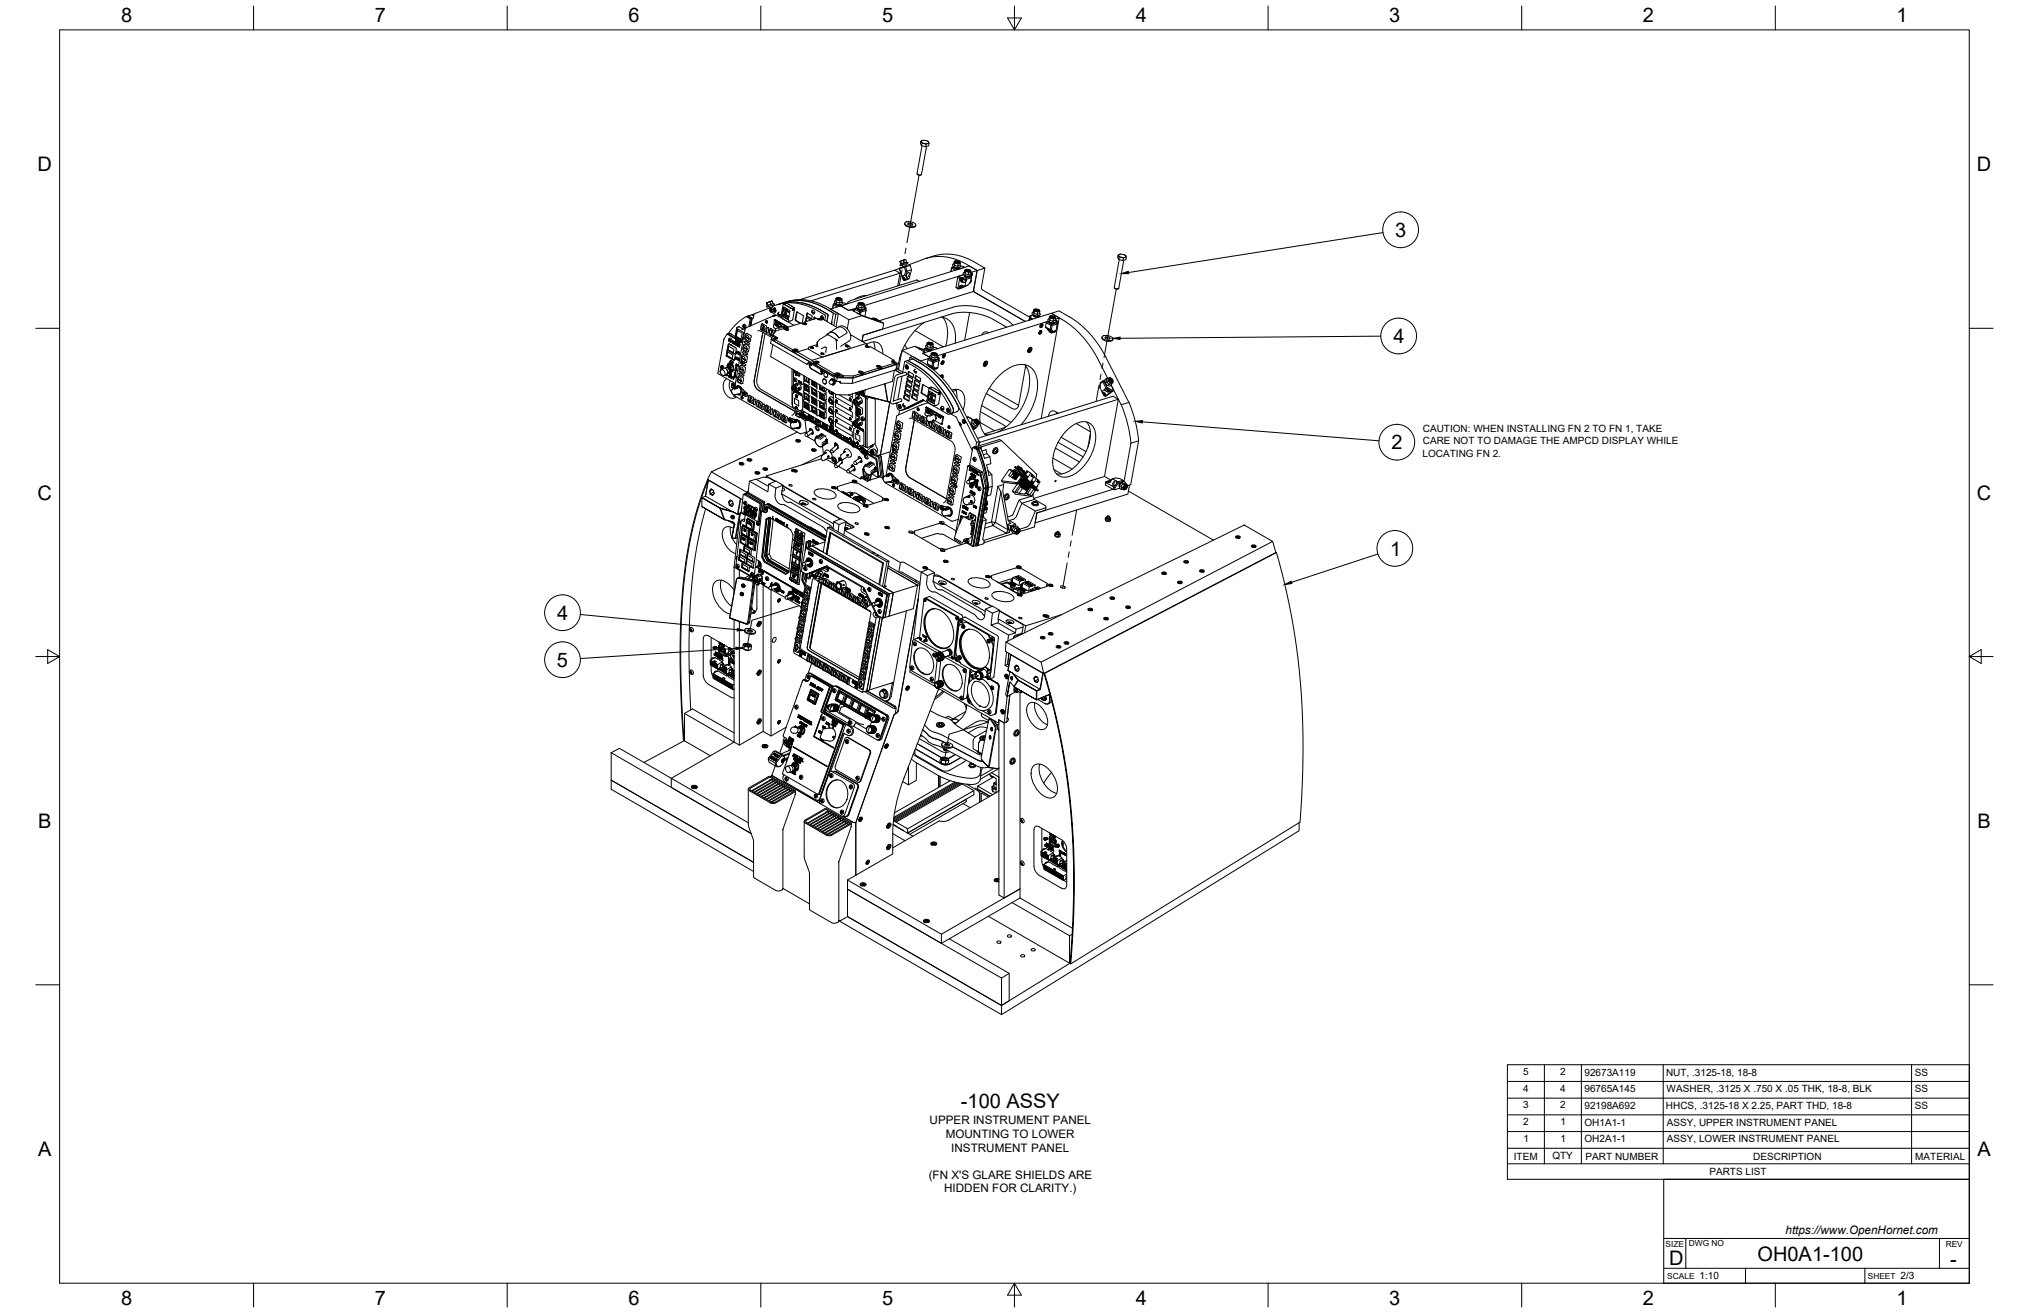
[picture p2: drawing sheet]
<svg xmlns="http://www.w3.org/2000/svg" width="864mm" height="559mm" viewBox="0 0 864 559" stroke-linecap="round" stroke-linejoin="round" font-family="sans-serif">
<defs><g id="words">
<g font-size="8.5">
<text x="51.6" y="9.4">8</text>
<text x="159.5" y="9.4">7</text>
<text x="267.5" y="9.4">6</text>
<text x="375.4" y="9.3">5</text>
<text x="483.4" y="9.4">4</text>
<text x="591.3" y="9.4">3</text>
<text x="699.3" y="9.4">2</text>
<text x="807.2" y="9.4">1</text>
<text x="16" y="72.9">D</text>
<text x="841.4" y="72.9">D</text>
<text x="593.8" y="100.8">3</text>
<text x="593.1" y="146.1">4</text>
<text x="592.2" y="191.3">2</text>
<text x="16" y="212.6">C</text>
<text x="841.4" y="212.6">C</text>
<text x="591.6" y="236.5">1</text>
<text x="237.2" y="263.8">4</text>
<text x="237" y="283.8">5</text>
<text x="16.2" y="352.3">B</text>
<text x="841.7" y="352.3">B</text>
<text x="409" y="471.8">-100 ASSY</text>
<text x="16.2" y="492">A</text>
<text x="841.7" y="492">A</text>
<text x="710.4" y="538.4">D</text>
<text x="748.1" y="536.7">OH0A1-100</text>
<text x="830.1" y="538.8">-</text>
<text x="51.6" y="555.5">8</text>
<text x="159.5" y="555.5">7</text>
<text x="267.5" y="555.5">6</text>
<text x="375.4" y="555.4">5</text>
<text x="483.4" y="555.5">4</text>
<text x="591.3" y="555.5">3</text>
<text x="699.3" y="555.5">2</text>
<text x="807.2" y="555.5">1</text>
</g>
<g font-size="5">
<text x="395.7" y="478.4">UPPER INSTRUMENT PANEL</text>
<text x="402.5" y="484.3">MOUNTING TO LOWER</text>
<text x="404.9" y="490.1">INSTRUMENT PANEL</text>
<text x="395.3" y="501.6">(FN X'S GLARE SHIELDS ARE</text>
<text x="401.9" y="507.4">HIDDEN FOR CLARITY.)</text>
<text x="760" y="525.2">https://www.OpenHornet.com</text>
</g>
<g font-size="4.3">
<text x="605.6" y="184">CAUTION: WHEN INSTALLING FN 2 TO FN 1, TAKE</text>
<text x="605.6" y="189.2">CARE NOT TO DAMAGE THE AMPCD DISPLAY WHILE</text>
<text x="605.5" y="194.3">LOCATING FN 2.</text>
<text x="648.3" y="457.5">5</text>
<text x="664.1" y="457.5">2</text>
<text x="674.4" y="457.7">92673A119</text>
<text x="709.1" y="457.7">NUT, .3125-18, 18-8</text>
<text x="815" y="457.8">SS</text>
<text x="648.3" y="464.6">4</text>
<text x="664.1" y="464.6">4</text>
<text x="674.4" y="464.8">96765A145</text>
<text x="709.4" y="464.9">WASHER, .3125 X .750 X .05 THK, 18-8, BLK</text>
<text x="815" y="464.9">SS</text>
<text x="648.3" y="471.7">3</text>
<text x="664.1" y="471.7">2</text>
<text x="674.4" y="472">92198A692</text>
<text x="709.1" y="472">HHCS, .3125-18 X 2.25, PART THD, 18-8</text>
<text x="815" y="472">SS</text>
<text x="648.3" y="478.8">2</text>
<text x="664.2" y="478.8">1</text>
<text x="674.4" y="479.1">OH1A1-1</text>
<text x="709.4" y="479.1">ASSY, UPPER INSTRUMENT PANEL</text>
<text x="648.4" y="485.9">1</text>
<text x="664.2" y="485.9">1</text>
<text x="674.4" y="486.2">OH2A1-1</text>
<text x="709.4" y="486.2">ASSY, LOWER INSTRUMENT PANEL</text>
<text x="644.3" y="493.5">ITEM</text>
<text x="660.7" y="493.4">QTY</text>
<text x="674.9" y="493.5">PART NUMBER</text>
<text x="746.2" y="493.5">DESCRIPTION</text>
<text x="815.2" y="493.5">MATERIAL</text>
<text x="727.6" y="500.1">PARTS LIST</text>
<text x="723.4" y="544.5">1:10</text>
<text x="809" y="544.5">2/3</text>
</g>
<g font-size="3.5">
<text x="708.9" y="530.9">SIZE</text>
<text x="718.9" y="530.5">DWG NO</text>
<text x="828.2" y="530.9">REV</text>
<text x="709.6" y="544.2">SCALE</text>
<text x="795" y="544.2">SHEET</text>
</g>
</g></defs>
<!-- layer: Visible -->
<g fill="none" stroke="#000" stroke-width=".43">
<path d="M392.3 59.9a2.36 2.36 0 0 1 3 .8 2.2 2.2 0 0 1-3.2-.5zM392.9 59.7l-1 .4M390.4 74.1l.8 .5 .9-.2M392.4 62l-2.1 11.9a1.38 1.38 0 0 0 1.9 .3l2.2-11.9M394.2 61.4l-1.8-.4-.2 1M394.7 60l.7 .9-.2 1.1-1.2 .4-1.8-.4-.4-.9 .1-1 .5 .9M395.4 61l-1.2 .4-.2 1M385 95.3a3.3 3.3 0 0 0 4.7 .8l.1-.3M385.1 95l-.1 .3M385.3 94.6a3.4 3.4 0 0 1 4.5 1.3 3.3 3.3 0 0 1-4.7-1zM386.4 95.4l1.1-.1 .9 .4M386.4 95.1a1.33 1.33 0 0 1 2 .6 1.33 1.33 0 0 1-2-.6z"/>
<path d="M382.8 114.5l2.1-.8 .6 1.7-.5 1.7-1.1 .4M382.8 114.5l1.1 3M383 114.2l-2.2 .8M383.1 116.3l-2.3-1.3-40.3 12.5M383.1 115.1l.1 .3M383.1 111.2v.1M383.2 111.2l.2 1.3M383.2 111.2l.1 .1M383.2 115.3h.1M383.2 111.2h-.1M383.7 112.4l-.6 .6 1-.2M383.9 117.5l1.1 .7 .3 .7h-.9l.3-.1"/>
<path d="M384 117.6l.5 1.6 .4 .1M384.1 112.8l.2 .7M384.1 112.8l1.5-.5 .2 .7M384.2 118l-.1 .1M384.3 117.8l.3 .9 .6 .1M384.3 117.8a.75 .75 0 0 0 .9 .9M384.5 117.9v.2M384.5 117.9l.2 .5 .2-.2M384.6 118.3l.5 .1M384.6 110.8l-1.3 .5 .4 1.1 1.3-.5M385 113.3l.4 .2-.5 .2zM385 117.1l.6 .2"/>
<path d="M385.1 118.4l-.1 .1M385.4 110.5h.1M385.4 110.5l-2.2 .7M385.4 110.5l.5 1.1M385.5 110.5l-.9 .3 .4 1.1 .9-.3M385.7 117.7a1.19 1.19 0 0 1 1.3-1.5 1.65 1.65 0 0 1-1.1 1.9M385.7 117.7l.2 .4M385.9 111.6l.6 .3-.9 .4M386.9 112.6l-3.8 1.4-.3 .5M386.9 118.6l-2 .7 1.2-.4M386.9 112.6l.4 .3M388 114.8l-1.9 .6-.4 2.3"/>
<path d="M388 114.8l-1.1 3.8-.8 .3-.3-.8M388 114.8l-.7-1.9-1.9 .6 .7 1.9h-.6M391.4 119.7l-1.2-.5-28 8.7-1.3 .7M394.1 110a22.1 22.1 0 0 1 20.7 1.5l4.4 2.6-3.3 1-4.4-2.5a21.2 21.2 0 0 0-18.4-2.3l-6.2 2.3M405 113.9v.2l.4-.4-.4 .2-.2 1.7 .2-1.5 1.6 .9M406 112.2l-.5 .3-.1 .5 1.6 .9 1.8-.3 .2-.4-.4-.5M406.1 111.4l.4 .6M406.3 113.8v-.1a.97 .97 0 0 0 1.6 .3l-.1 .1M406.4 111.2l.7-.2a1.04 1.04 0 0 1 1.4 1l-.7 .1a1.04 1.04 0 0 1-1.4-.9zM406.5 111.3a1.32 1.32 0 0 1 1.9 .6 1.32 1.32 0 0 1-1.9-.6zM406.5 111.6a1.15 1.15 0 0 1 1.8 .4M406.5 111.5l.6 .1"/>
<path d="M406.6 111.5h.1M406.6 111.1l-.5 .3-.2 1 .4 .7M406.9 111.1h-.3M407.1 111.7h.1M407.2 111.3h.1M407.2 111.8l-.4 .1M407.2 111.4l.1 .2M407.2 111.8h.1M407.2 111.3l.2 .3M407.2 111.8l-.3 .1M407.3 111.6h.1M407.5 111.9h.1"/>
<path d="M407.5 111.9l.1 .2M407.6 118l.9 .5-.8 4.2-.8-.4M407.6 111.6h.1M407.7 111.8l.6 .2M407.8 111.8h.1M407.8 112.3l-1.3-.3-.2 1.1 1.3 .3M408 117.6l-.4 .4-.7 4.3 .2 .2 .8 .5 4.1-1.7M408 111.5l-.4 .2M408.1 111.5h.1M408.1 111.5l-.4 .2M408.2 111.3l.5 .7-.1 1.1-1 .3 .2-1.1 .9-.3M408.3 111.9h.1"/>
<path d="M408.7 118l-.2 .5 .9 .1-.7 .7 .5 .8 1.3 .2 .6-.5M408.8 119.2v.2M408.9 113.2l1.7 .6-3.3 1-1.9-1.1 .6-.2a1.25 1.25 0 0 0 1 .9 1.25 1.25 0 0 0 1.2-.5 1.25 1.25 0 0 1-2.2-.4M409.1 118.9l.1 .5M409.3 118.8l-.2 .5 .3 .1M409.4 118.7l.3 .3M409.4 119.6l1.1 .7M409.4 119.6l.5-.9-.3 .8-.6 .3M409.4 119.6l-.4 .2M409.5 118.9l.2 .1-.4 .4zM409.6 118.7l1.2 .1M409.9 118.8l1.3 .8"/>
<path d="M410.5 115.8l-.5 .4 .1 .6 1.6 .7 1.5-.2 .3-.5-.3-.5M410.5 117.1a1.25 1.25 0 0 0 1 .9 1.25 1.25 0 0 0 1.2-.5M410.5 117.1a1.22 1.22 0 0 0 2.2 .4M410.6 114.9l.2 .2M410.8 117.4v-.2a.97 .97 0 0 0 1.6 .3M410.8 118.8l.4 .1v.5zM410.8 115.1l.2 .5M411 114.9a1.32 1.32 0 0 1 2 .6 1.32 1.32 0 0 1-2-.6zM411 115.2a1.15 1.15 0 0 1 1.9 .4M411.1 115.1l.5 .1M411.1 114.7l-.5 .2-.2 1.1 .4 .6M411.1 114.7l.6-.1a1.04 1.04 0 0 1 1.4 .9l-1.1 .2-1.2-.5"/>
<path d="M411.1 114.7l-.3 .5M411.1 118.3l.1 .6 2.2-.7-.2 1.6-1.2 1.5-1.3 .4M411.2 119.4l-.5 2.3M411.4 114.6l-.3 .1M411.4 114.6h.1M411.7 114.9l.2 .3zM411.7 114.9h.1M411.7 115l.2 .2M411.7 115.4l-.3 .1M411.8 115.4l-.4 .1M412 115.5h.1M412 115.5l.2 .2"/>
<path d="M412.1 115.2l.5-.1zM412.3 115.4l.5 .1M412.3 115.9l-1.3-.3-.2 1 1.3 .4M412.3 117.5v.1M412.7 114.9l.6 .7-.2 1.1-1 .3 .2-1.1 1-.3M412.8 117.5l.4 .2-2.1 .6-2.4-.3-.7-.4 2.2-.7-42.4 13.2M412.8 115.5h.1M413.2 116.3l.2-.1a.77 .77 0 0 1 .5 .8 .77 .77 0 0 1-.7 .7 .69 .69 0 0 0 .7-.7 .69 .69 0 0 0-.7-.7zM413.2 116.3h.1M413.2 117.3v.1M413.2 117.4h.1M413.2 117.7l.2 .5z"/>
<path d="M413.3 117.3l-.1 .1M413.3 119.1l-.1 .8-.6 .6M413.3 119.1v.8l-.7 .6M413.3 116.2l-.1 .1M413.3 116.4l.1 .2M413.4 117h.1M413.5 116.8l.1 .1M413.5 116.9h.1M413.6 116.9h.1M413.6 116.9l-.2 .1M413.7 116.7l-.1 .2M415.9 115.1l-3.4-1.9-54.7 17"/>
<path d="M415.9 115.1l-1.6 9M415.9 115.1l-2.7 .9M419.2 114.1l-1.5 8.2 .5 1.1M476.2 108.4a2.36 2.36 0 0 1 3 .8 2.2 2.2 0 0 1-3.1-.6zM476.4 110.5l-2.1 11.8a1.38 1.38 0 0 0 1.9 .4l2.1-11.9M476.9 108.2l-1 .4M478.1 109.9l-1.7-.5-.2 1M478.6 108.5l.8 .9-.2 1.1-1.3 .4-1.7-.5-.5-.8 .2-1 .5 .8M479.4 109.5l-1.3 .4-.2 1M314.2 139.2l.4-.2 2.5 1.5M314.6 139.1l-1 .3-.7 4.1 3.2 1.9M316.1 139.9l-.4 .2h.7"/>
<path d="M316.2 138.8l.2 .1M316.3 138.9h.1M316.4 138.9l.1 .3M316.4 138.7h.1M316.4 138.7l-.2 .1M316.4 139v.1M316.4 139.2l.1 .2M316.4 139.2h.1M316.5 138.7h.1M316.5 138.7l.1 .1M316.5 138.6v.1M316.6 139.3l-.1 .1"/>
<path d="M316.6 139.3h.1M316.7 139.2h.1M316.7 139.2l-.1 .1M316.7 138.8h-.5M316.7 138.7h.1M316.7 138.7l.1 .3M316.7 138.9h.1M316.8 139.2h.1M316.8 139v.1M316.8 139h.1M316.8 139.1h.1M316.8 138.5l-.1 .2"/>
<path d="M316.8 138.5l-.3 .1M316.8 139l.2 .2h-.2M317 139l-.3 .2M317.6 134.7l.6-.1 1.6 1-.5 .1zM317.6 134.7a21.6 21.6 0 0 0-7.6 7.3M319.3 135.7l-.6 3.3M324.1 138.8a1.07 1.07 0 0 1 1.4 .5 1.07 1.07 0 0 1-.6 1.4l-.9-.9zM324.3 137.9l1.9 .9-.3 2.2M324.6 137.8l-.5 .2-.4 2.2 1.7 1 .5-.2M324.9 138.6l-.2 1.9zM325.9 136.9h.1M326 136.9l.1-.3a.39 .39 0 0 1 .5 .3 .39 .39 0 0 1-.4 .4l-.1-.1"/>
<path d="M326 137.2h.1M326.1 137l.1 .2M326.3 136.4l-.1 .1M326.3 136.7l.2 .2M326.3 136.7l-.2 .3M326.3 136.9l-.2 .1M326.3 128.9h.1M326.3 136.8l.1 .3M326.3 128.9l.3 1.2M326.3 128.9h.2M326.4 136.5h-.3M326.4 137.2h-.2"/>
<path d="M326.5 136.9l-.1 .3M326.6 137.3v.1M326.9 130l-.6 .7 1-.2M327 139.4l-.5 .2-.4 2 .3 .2M327 139.3v1.5M327.3 130.5l.2 .6M327.3 130.4l1.4-.5 .2 .6M327.7 128.5l-1.2 .4 .4 1.1 1.2-.4M327.8 131.3l.6 .1a.73 .73 0 0 0-.7 .8 .73 .73 0 0 0 1 .6 .85 .85 0 0 1-1-.4 .85 .85 0 0 1 .1-1.1zM327.9 132l.2 .5M327.9 131.9l.4 .2M327.9 131.9v.1"/>
<path d="M327.9 140l1.8 .8M327.9 131.8v.1M328.1 132.5l.2 .1M328.1 132.5h.1M328.1 132.5h.2M328.2 132h-.2M328.2 139.9l-.5 .2-.4 2.1 1.6 1M328.3 131.5l.1 .1M328.3 131.6l-.4 .3M328.3 132.3h-.2M328.3 131.6l.1 .1M328.3 132.1l-.2 .4"/>
<path d="M328.4 132.1l-.3 .1M328.4 131.7v.3M328.4 131.8h-.2M328.4 131.7h-.2M328.5 132.3h.1M328.5 132.2l-.1 .1M328.5 132.3l-.2 .3M328.5 128.1h.1M328.6 128.1l-2.3 .8M328.6 128.1l.5 1.2M328.7 128.2l-1 .3 .4 1.1 1-.3M328.8 130.6a2.06 2.06 0 0 0 .6 2.9l8.5 5"/>
<path d="M328.8 130.6l-7.9 3-.3 1.7-.5 .2-.5 3.1 .5-3.1-.3 .1-.5 3.1 .5-3.1-1.6-1 1.9 .9-1.6-1 1.5-.5 .8 .4-.8-.4 .9-.3M329.1 129.3l.5 .3-.9 .4M329.1 131.3a.81 .81 0 0 1 1.2 .5 .81 .81 0 0 1-.8 1l-.5-.8zM329.3 134.6h.1M329.3 134.5h.1M329.3 131.9l.1 .1M329.4 132h.1M329.4 132l.1 .2M329.5 131.8h.1M329.5 131.8l-.2 .1M329.5 132.1h.1M329.5 132.2v.2"/>
<path d="M329.5 132.2h.1M329.6 131.8l.1-.4 .1 .4M329.6 131.1l-.1 .1M329.6 134.5l-.5-.2-.4 .4M329.6 131.7h.1M329.6 131.1h.1M329.6 131.1l-.3 1 .8 .7M329.7 132.3l-.2 .1M329.7 132.3h.1M329.7 131.7v.1M329.7 132.3l-.1 .1M329.7 132.2h.1"/>
<path d="M329.7 132.2v.1M329.8 131.8l-.5 .1M329.8 132.2h.1M329.8 131.8h.1M329.8 131.9h.1M329.8 131.7l-.3 .1M329.8 131.8v.1M329.8 131.9l.1 .1M329.8 136l5.6 3.2-5.7-3.1M329.8 136l-.5 .2M329.9 132v.2M329.9 132h.1"/>
<path d="M329.9 136v.1M329.9 138h.1M329.9 132.1h.1M329.9 132l.2 .1-.4 .1M329.9 138.3h.1M330 137.8h.1M330 137.8v.6M330 132.8h.1M330.1 137.8l.1 .4M330.1 137.8h.1M330.1 137.4h.1M330.1 138.3h.1"/>
<path d="M330.1 137.8v.5M330.1 137.9l.1 .3M330.1 132.1l-.2 .1M330.1 136.7l.2 .6 .1-.4-.1 .6-.1-.6-.2 .4zM330.2 136.7h.1M330.1 136.8v.6M330.2 136.9h.1M330.2 138.2l-.1 .1M330.2 136.9v.5M330.2 139.9l-.3 1.3M330.3 137.5h.1M330.3 138.5h.1"/>
<path d="M330.3 138.6h.1M330.3 139.8l-.1 .1M330.4 138l.3 .2-.3-.2 .2 .4-.3 .2zM330.4 136.8v.1M330.4 136.9l-.1 .4M330.4 137.9v.1M330.4 138.3l.2 .1M330.4 138l-.1 .5M330.4 137.5h.1M330.4 137.5v.1M330.4 138l.3 .2M330.4 137.6h.1"/>
<path d="M330.5 136.9l-.1 .7zM330.5 136.9l-.1 .6M330.5 139.7l-.2 .1M330.5 134.2l-2.7 .8-10.6 4.7-4.6 25.5M330.5 136.9h.1M330.6 137.1l.3 .1-.3 .1 .2 .4zM330.7 138.2h.1M330.7 138.7v.1M330.7 138.8h.1M330.7 137.1h.1M330.7 137.7h.1M330.7 137.1v.6"/>
<path d="M330.7 137.6h.1M330.8 137.2l.1 .1M330.8 137.4h-.1M330.8 137.4v.1M330.8 137.5h.1M330.8 138.2l.3 .2-.3-.1 .2 .3-.2-.1-.1 .3zM330.8 138.5l.2 .1M330.8 138.2l-.1 .5M330.8 137.5v.1M330.8 138.3l.3 .1M330.9 137.3h.1M331 137.2l.2 .4 .1-.2-.1 .6v-.4l-.3 .2z"/>
<path d="M331 138.6h.1M331 137.2h.1M331 137.2l-.1 .7M331 137.5l.2 .1M331 137.5v.1M331.1 138.4h.1M331.1 133.5l1 .6M331.1 133.5l1 .4M331.1 133.5l.6 1M331.2 137.6v.4M331.2 137.4h.1M331.2 137.4v.2"/>
<path d="M331.3 133l-.2 .4M331.4 137.4l.2 .2-.2 .5zM331.4 137.4h.1M331.4 137.4v.1M331.4 138.1h.1M331.4 138.7l.4 .4M331.4 137.5v.6M331.5 132.9l-.2 .2M331.6 132.9h-.1M331.6 137.6h.1M331.7 134.5h.3M331.8 129.4l-1.1 .3"/>
<path d="M331.8 129.4a21.5 21.5 0 0 1 17.3 2.5l3.1 1.8 .2 .5M331.8 138.1h.1M331.9 137.9l.7 1M331.9 139.1h-.1M331.9 139.1l-1.6 .8M331.9 139.1l-.5-.4 .3 .4M331.9 139.1a1.28 1.28 0 0 1 1.8 .9M332 134.5h.1M332.1 133.9v.2M332.4 138.9h.1M332.6 135h.1M332.6 135l.7 .8 1.9 1h.4"/>
<path d="M332.6 138.5h.1M332.6 134.8v.2M332.6 138.9l-.8-1 1.7 1.4M332.6 139.3l-1.4 .6M332.6 138.9h.1M332.6 138.8l-.2 .1M332.9 133.8l1.3 .7-.1 .8-1.2-.7zM333.1 133.9v.6l1 .6M333.1 133.5l1.2 .7M333.4 129.3l-.8 5.5M333.5 131.7l-.5 1.9 .3-2 1.3 .7-.4 2-1.2-.7M333.5 139.3l.2-.3 .8 .5-.8-.3 .2 .9"/>
<path d="M333.5 139.3h.1M333.5 130.8l-.1 .6zM333.5 131.3l1.2 .7M333.6 134.2l-.5 .3M333.7 139l-.2 .3M333.7 129.2l3.1 2 .9-.2M333.7 130.8l1.1 .6-.2 .7-1.2-.7M333.7 139.2h.1M333.7 139.2l.8 .4M333.9 129l-3.1 .6-2 1M333.9 128.7a21.4 21.4 0 0 1 18.5 2.2l4.4 2.6-1 5.6M333.9 128.7l-2.1 .7"/>
<path d="M333.9 128.7a21.5 21.5 0 0 1 17.4 2.5M334 129.3l-.2 .2 1-.5 1.1 .7M334.1 132.1l-.3 1.8M334.2 135.4l.2-.8 1.3 .8-.1 .4-.3 .2-1.1-.6 1.3 .5M334.3 129a22.9 22.9 0 0 1 13.7 3.3l3.2 1.9-.2 2.1M334.3 131.1l-.1 .6M334.3 129l.2 .1M334.3 128.9l-.9 .4 3.2 1.9 1.3-.1M334.5 132.2l-.2 1.8M334.5 134.7l-.1 .6M334.5 139.9l.3 .2M334.5 129.1l-.8 .1"/>
<path d="M334.6 134.4h-.2M334.6 139.5l-.1 .4-.7 .2M334.6 131.3l-.1 .6M334.6 134.2l1.1 .6M334.7 134l1.1 .6M334.8 132.4l1.2 .8-.3 1.9-1.3-.7zM334.9 132.5l-.3 1.9 1.1 .6M334.9 131.5l1.2 .7v.7l-1.3-.7zM335 132.2h-.2M335.1 131.6l-.1 .6 1.1 .6M335.2 139.3l-5.5-3.2-.5 3 1 .8M335.8 136.6l-.2 .2"/>
<path d="M335.9 129.7l1.1 .6M336 129.7h-.1M337 130.3l1.1 .7M337 130.3h.1M337.2 132l.2 .1M337.3 132h.1M337.7 131.4h.1M337.7 131h.4l-.2 .1 .3 .5M337.8 131.8l.1-.4a.41 .41 0 0 0-.5 .2 .41 .41 0 0 0 .1 .5l.2-.1M338.2 131.6l-.8 4.5-.5 .4h-1.3v.3M339.3 132.9l-.6 3.2 2.2 1.4M341.7 137.9l.8-.3 .7 .5"/>
<path d="M341.8 134.2l-2.7-1.4-.6 3.4 2.1 1.4M341.8 134.2l.2 .4-.6 3.1M342.2 137.5l.2 .1M342.2 137.8l.5 .1M342.3 137.6l.6 .2-.5 .1zM342.3 137.1l-.1 .4-.7 .3M342.3 137.7l-.1 .1M342.3 137.7h.3M342.3 137.8l.4 .1M342.5 137.9h.2M342.6 137.7l.2 .1M342.6 137.7l-.3 .1"/>
<path d="M342.7 137.9h.1M342.8 137.8l-.1 .1M343 135.4l-.1 1.1 .3 .3M343.3 135.2l-.3 .2M343.5 133.3l2.1 1.1-.2 1.3-2.1-1.1zM343.7 133.2l-.1 1.3 1.9 1.2M345 136.2l-1.7-1-.1 1.2 .3 .3M345.5 132.7l1 .5M345.5 132.6l.4-.6h.4l.5 .6-.1 .8h-.9l-.3-.7M345.5 132.6l1 .6M346.7 135l-.4 .9M346.7 135.1l-.1 .7"/>
<path d="M346.7 135l1.3 .7M346.7 135v.1M347.9 135.8l.9-.3 1 .6M348.1 135.9l.8-.3 .7 .5M348.6 135.8l.2 .1M348.7 135.6l.5 .2-.4 .1zM348.7 135.7l-.1 .1M348.7 135.7h.3M348.8 135.8l.2 .1M348.8 135.8l-.1 .1M348.8 135.9h.3M348.9 135.9h.2"/>
<path d="M349 135.7l.2 .1M349 135.7l-.3 .1M349 135.7l-.3 .2M349 135.9h.1M349.2 135.8l-.1 .1M349.4 135.8a.75 .75 0 0 1 .2-1.3 .75 .75 0 0 1 1 .9l-.1 .6M349.6 135.2h.5M349.6 135.2l.1 .1M349.7 135.3h.1M349.7 135.3l.1 .1M349.7 135.1h.1M349.7 135.1l-.1 .1"/>
<path d="M349.7 135.4l.1 .1M349.8 135.4v.2M349.8 135.6h.1M349.8 135.6v.2M349.8 135.1h.1M350 135.7h.1M349.8 134.4v.1M349.9 135l-.1 .1M349.9 135h.1M349.9 134.5l-.4 .8 .4 .7M349.9 135l.2-.2v.3M350 135.6v.1"/>
<path d="M350 135.1v.1M350 135.6h.1M350 135.2h.1M350.1 135.3v.2M350.1 135.1h-.3M350.1 135.1v.2M350.1 135.1h.1M350.1 135.3v.1M350.1 135.6h.1M350.1 135.6l.2 .1M350.1 135.5h.1M350.1 135.4h.1"/>
<path d="M350.2 135.4l.2 .3M350.3 135.4l-.3 .2M352.4 134.2l-.4 2.6M354 137l-.1 .8M354 136.9l-.2 1 .7-4.7-3.2-1.9 4.4 2.5-.8 4.7M354.7 129.5v.2l.3-.4-.3 .2-.2 1.7 .2-1.5 1.6 .9M355.6 127.9l-.4 .3v.6l1.4 .7 1.8-.2 .2-.5-.3-.4M355.7 129.1a1.25 1.25 0 0 0 .9 .9 1.25 1.25 0 0 0 1.3-.5 1.25 1.25 0 0 1-2.2-.3M355.8 127l.4 .6M355.9 129.4v-.1a.97 .97 0 0 0 1.6 .3v.1M356.1 126.9l.7-.2a1.04 1.04 0 0 1 1.4 .9l-.7 .2a1.04 1.04 0 0 1-1.4-.9zM356.2 126.9a1.32 1.32 0 0 1 1.9 .6 1.32 1.32 0 0 1-1.9-.6z"/>
<path d="M356.2 127.3a1.15 1.15 0 0 1 1.8 .3l-.6-.2M356.2 127.1l.6 .2M356.3 127.1h.1M356.3 126.7l-.5 .3-.2 1 .4 .7M356.4 139.4l-6-3.5-1.5 .3-1.4-.7-5.2 1.6 1 .6-.2 .5-.9-.1-1.2-.6-6.4 2 1.1 .6-.2 .4h-1l-1.1-.6-3.3 1-1.1 1.7M356.5 126.7h-.2M356.5 126.7h.1M356.8 127.3h.1M356.8 126.9l.2 .3-.1-.2M356.8 133.5l-1.1 .3M356.9 126.9h.1M356.9 127h.1"/>
<path d="M356.9 127.4l-.4 .1M356.9 126.9l.2 .3M356.9 127.4h.1M356.9 127.4l-.3 .2M357 127.2h.1M357.1 139.1l1.3-.4 1.6 .6 1.3 1.6 .8 2.1v1l-.5 1-3.8 2.4M357.2 127.5v.1M357.2 127.5h.1M357.2 127.6h.1M357.4 127.4h.1M357.5 128l-1.3-.4-.2 1.1 1.3 .3M357.7 127.1l-.3 .2"/>
<path d="M357.8 127.2h.1M357.8 127.2l-.4 .1M357.8 130.2l-4.3 1.3 7.8 4.6-.7 3.9M357.8 130.2l3.4 1.9M357.9 126.9l.5 .8-.2 1-.9 .3 .2-1 .9-.3M358.6 128.9l1.7 .5-3.3 1-2-1.1 .6-.2M360.8 128.7l-.1 .6M360.9 128.6v.1M361.2 132.1l1.1-.3 2.5 1.4M362.8 131.9h.1M362.9 132.1h.1M363 131.9l-.2 .1"/>
<path d="M363.1 132.1v.1M363.1 132l-.1 .1M363.3 132.4h.1M363.4 132.3v.1M363.5 132.4l-.1-.6-.6 .2 .6-.2 .1 .7M363.7 132.6l.2-1 1.9 1.2-.1 .8M364.2 131.2l-.3 .4M364.8 133.2l2 1.2-5.5 1.7M364.8 133.2l2.3 1.1 7.4 2.4M365.1 129.9l-.5 .3v.6l1.4 .8 1.9-.2 .2-.4-.4-.6M365.1 131.2a1.27 1.27 0 0 0 2.2 .4 1.25 1.25 0 0 1-1.2 .5 1.25 1.25 0 0 1-1-.9zM365.2 129l.2 .3"/>
<path d="M365.4 131.3a.97 .97 0 0 0 1.6 .3l-.1 .2M365.4 131.4v.1M365.4 129.3l.2 .4M365.6 129a1.32 1.32 0 0 1 2 .6 1.32 1.32 0 0 1-2-.6zM365.6 129.3a1.15 1.15 0 0 1 1.9 .3M365.7 129.2l.5 .1M365.7 129.2h.1M365.7 128.8l.6-.1a1.04 1.04 0 0 1 1.4 .9l-1.1 .2-1.2-.5M365.7 128.8l-.3 .5M365.7 128.8l-.5 .2-.2 1.1 .4 .6M366 128.8h-.3M366.2 132.3l.2 .5h-.6z"/>
<path d="M366.3 129.3h.1M366.3 129l.2 .3M366.3 129.5l-.3 .1M366.4 129.5h.1M366.4 129l.1 .3M366.4 129.5l-.4 .1M366.4 129.3h.1M366.6 129.6l.1 .2M366.6 129.5l.1 .1M366.6 129.6h.1M366.7 129.6l.1 .2M366.8 134.4l9.3 3.3-.4 2.4-8.3 2.5-.5 2.7 .5-2.7 38.3-11.9a25.6 25.6 0 0 1 17.7 2.5l4.6 2.7"/>
<path d="M366.8 129.5l.6 .1M366.9 129.5h.1M366.9 130l-1.3-.3-.2 1 1.3 .4M367.2 129.2l-.4 .1 .4-.1M367.2 129.2h.1M367.3 129h.1M367.3 129l.6 .7-.2 1.1-1 .3 .2-1.1 1-.3M367.4 129.6h.1M367.8 130.3l.4 .3 .1 1.1-2.1 .6-2-1.1 .6-.2-3.6 1.1M368.2 130.6l.3 .8M368.3 131.7l.3 .4-2.2 .7-.2 1.1M368.6 131.9v.1"/>
<path d="M368.6 132l-.5 2.7M368.6 131.3v.6M368.8 125.8a8.4 8.4 0 0 0-5.1 1.6M370.8 135.6l1.7-.1 2 1.2M371.4 135.8a1.28 1.28 0 0 1 1.7 .1M372.1 135.6h.2M372.1 135.6v.1M372.1 135.8v.2M372.1 135.7h.1M372.1 135.8h.1M372.1 135.7v.3M372.1 135.7v.1"/>
<path d="M372.2 135.6h.1M372.3 135.6h.1M372.3 135.9l-.2 .1M372.3 135.9h.1M372.4 135.9h.1M372.4 135.7h.1M372.4 135.9h-.1M372.4 135.9l.4 .1-.1-.1M372.5 135.7h.1M372.5 135.7h.2M372.5 135.9h.1M372.6 135.8v.2"/>
<path d="M372.6 135.8l.1 .1M372.7 135.7l-.1 .3M372.7 135.7v.1M372.7 135.8h.1M372.7 135.9h.1M373.1 135.9l.2 .6M373.3 136.1l.3 .5M374.5 136.7l1.6 1M382.1 121.7l1-5.4-37.9 11.7M393.5 137.2a27.3 27.3 0 0 0-9.4 11.8M400.6 135a7.4 7.4 0 0 1 6.1 8.1l-.2 3M401.3 135.1a13.2 13.2 0 0 1 1.2 12.2"/>
<path d="M408 123h-.1M408.3 121.8v.1M408.6 122.2v.1M408.6 121.7l.1 .5M408.7 121.7l-.1 .4 .3 .1M408.7 122.6h.2M409 121.7l.1 .1-.3 .4zM409.1 121.5h.1M409.1 121.5l.1 .3M409.3 121.8l.6 .4M409.4 121.4l-.4 .9-.6 .2a.99 .99 0 0 0 1-1.1zM410.5 121.8l-2 .9"/>
<path d="M410.7 121.7l-1.4-.3-1 .5 .2 .8-.5 .3-.3-.3M412.7 133l-2.1 11.8M414.3 124.1l-40 12.4M414.3 124.1l22.1 12.7M414.5 123.3l.4 1.1M418.1 123.4l20.1 11.6-.2 1.3M428 135.9l3.1 2.5M428.4 139.3l-5.5-3.3a25.6 25.6 0 0 0-17.7-2.4l-38.1 11.8M438.1 135.5v.8M438.3 135.2h.1M438.3 134.5l-.1 .5zM438.3 134.7v.6"/>
<path d="M438.8 134.3l-.5 .2M438.8 135.4l-.4 .4-.1-.5-.2 .9M438.8 136l-.4-.2-.1 .4M439.8 132.7l-.5 .4v.5l1.2 .7h1.9l.4-.4-.3-.7M439.8 134a1.25 1.25 0 0 0 2.2 .4 1.25 1.25 0 0 1-1.2 .5 1.25 1.25 0 0 1-1-.9l-1 .3v1.1l.7 .4M439.9 131.9l.3 .2M440.1 134.3v-.1a.97 .97 0 0 0 1.6 .2M440.2 132.1l.1 .4M440.3 131.8a1.32 1.32 0 0 1 2 .6 1.32 1.32 0 0 1-2-.6zM440.3 132.1a1.15 1.15 0 0 1 1.9 .4M440.4 132l.6 .1zM440.4 131.6l-.5 .3-.1 1 .3 .6"/>
<path d="M440.4 131.6l.6-.1a1.04 1.04 0 0 1 1.4 1l-1.1 .1-1.1-.5M440.4 131.6l-.2 .5M440.7 131.6h-.3M440.9 132.2h.1M441 132.3l-.3 .1M441 131.8v.1M441.1 132.3h.1M441 131.8l.1 .3M441 131.8l.2 .3M441.1 132.3l-.4 .1M441.2 132.1h.1M441.3 132.4l.1 .2"/>
<path d="M441.4 132.4h.1M441.4 132.4l.1 .2M441.5 132.1h.1M441.6 132.3h.1M441.6 132.3l.5 .2M441.6 132.3l.6 .1M441.6 132.8l-1.3-.3-.2 1 1.4 .4M441.6 134.5v.1M441.9 132h.1M441.9 132.1l-.4 .1M442 131.8h.1M442.1 131.8l.5 .7-.2 1.1-.9 .3 .1-1.1 1-.3"/>
<path d="M442.1 134.4l.7 .4M442.1 132.5h.1M442.7 138.9h.1M442.7 138.8v.3M442.9 138.7l.3 .4M442.9 138.7l.1 .1M442.9 138.6l.1 .2M443 138.1l.5-.3a.82 .82 0 0 1 .2 1.1 .82 .82 0 0 1-1 .3zM443 138.8l.3 .3M443 138.6l.1 .2M443 138.1l.5-.2a.79 .79 0 0 1 .2 1 .79 .79 0 0 1-1 .3zM443.1 138.8h.1"/>
<path d="M443.1 138.8l.2 .1M443.1 138.6l.3 .1M443.1 138.5l.5 .1M443.2 138h.1M443.2 139.1h.1M443.2 139.1h-.1M443.2 138.4l.2 .1M443.3 138.2l.4 .2M443.3 138.5l.2 .2M443.3 137.9l-.2 .1M443.4 138.3l-.5 .4M443.6 138.6h.1"/>
<path d="M443.6 138.6l-.3 .5M443.6 138.4v.2M443.7 138.4l-.1 .2M445 139.1l.3-1.8 2 1.2-.3 1.7M445.6 136.9l-.3 .4M446.5 135.6l-.5 .4v.5l1.6 .8 1.7-.2 .2-.5-.3-.5M446.5 136.9a1.25 1.25 0 0 0 1 .9 1.25 1.25 0 0 0 1.2-.5 1.25 1.25 0 0 1-2.1-.4M446.7 134.8l.3 .6M446.8 137.2v-.1a.97 .97 0 0 0 1.6 .2l-.1 .2M446.9 134.6l.8-.2a1.04 1.04 0 0 1 1.4 1l-.8 .1a1.04 1.04 0 0 1-1.4-.9zM447 134.7a1.32 1.32 0 0 1 2 .6 1.32 1.32 0 0 1-2-.6zM447 135a1.15 1.15 0 0 1 1.9 .4"/>
<path d="M447.1 134.9h.1M447.1 134.9l.6 .1M447.1 134.5l-.4 .3-.2 1 .3 .6M447.4 134.5h-.3M447.6 138l.2 .6-.5-.1zM447.7 135.1h.1M447.7 134.7l.1 .1M447.7 134.8l.2 .2M447.8 135.2h.1M447.8 134.7v.3M447.8 134.7l.1 .3M447.8 135.2l-.4 .1"/>
<path d="M447.9 135h.1M448 135.3h.1M448.1 135.3h.1M448.2 135h.1M448.3 135.2h.1M448.3 135.2l.5 .2M448.4 135.7l-1.4-.3-.2 1 1.4 .4M448.6 134.9l-.4 .1M448.6 134.9h.1M448.6 135l-.4 .1M448.7 134.7l.6 .7-.2 1.1-.9 .3 .2-1.1 .9-.3M448.8 135.4h.1"/>
<path d="M449.2 136l.4 .3 .1 1.1-2.1 .6-2-1.1 .6-.2-47.3 14.7M449.2 135.8l1.6-.5-7.7 42.8M449.6 136.3l.4 .8M449.7 137.4l.3 .5-2.2 .7-.3 1.6 .7 .9M450 137.1l-.5 3.6-1.3 .4M450.8 135.3l-3.3-1.9-48.4 15M455.2 134.9l-4.5-2.6-3.2 1.1 4.4 2.5a41.5 41.5 0 0 1 15.7 17.4l3.8 7.7M455.2 134.8a41.7 41.7 0 0 1 15.7 17.5M474.3 122.6l.2 .2M474.5 122.7l.9 .3 .6-.1M306.6 158v.2M306.6 157.4l-.1 .8"/>
<path d="M306.7 157.4h-.1M306.7 158.8l1.1 1a1.04 1.04 0 0 0 .9-.9 1.04 1.04 0 0 0-.6-1.1l-1.1-.5-.3 .4v1.1M306.7 157.5h.1M306.8 157.5l-.1 .1M306.8 156.3l.1 .1M306.8 157.4l-.1 1-.2-.2M306.9 156.4h.1M306.9 156.4l.1 .1M307 156.2l-.2 .1M307 156.5h.1M307 156.2h.1M307 156.6v.1"/>
<path d="M307 156.5v.2M307 156.7v.2M307.2 156.8h.1M307.1 156.1l-.1 .1M307.1 156.1h.1M307.1 156.1l.2-.2v.3M307.2 156.3h.1M307.2 156.3h-.4M307.2 156.7v.1M307.2 156.2v.1M307.2 156.7h.1M307.3 156.3h.1"/>
<path d="M307.3 156.2v.1M307.3 156.4l.1 .1M307.3 156.2h.1M307.3 156.2h-.3M307.3 156.7h.1M307.3 156.7l.3 .1M307.4 156.4v.2M307.4 156.6h.1M307.4 156.5h.1M307.4 156.5l.2 .3M307.6 156.5l-.4 .2M308.1 156.7l-.3-1-.8-.1-.3 .8 .6 .8"/>
<path d="M308.1 156.7l-1.2 .7M308.1 156.7a1.62 1.62 0 0 1 1.4 2.4l-1.2 .7M308.8 156.8l.6 .5 .4 1.1M308.9 159.6h.1M308.9 159.5v.1M309 156.5l-.3 .2M309 156.5a1.28 1.28 0 0 1 1.2 .6 1.28 1.28 0 0 1-.1 1.4M309.1 151.4l2.8 1.7M309.2 159.3l.3 .5M309.3 151.3l2.4 1.4 .2-1.6-2.3-1.3-.3 1.5 2.4 1.3M309.4 159.4h.1M309.4 159.4v.1"/>
<path d="M309.4 159.5h.1M309.4 156.4h.1M309.4 159.8h.1M309.5 159.8l-.1-.4 .2 .1-.2 .4-.3-.6 .4 .6M309.5 159.5v.3M309.5 156.4a1.65 1.65 0 0 1 1 1.8M309.5 159.8h-.1M309.5 159.1l.2 .2zM309.5 149.3l-.4 2.1M309.5 159.1l.1 .2M309.5 156.4a1.4 1.4 0 0 1 1.1-1.9 1.4 1.4 0 0 1 1.6 1.4 1.41 1.41 0 0 1 0 1.8 1.41 1.41 0 0 1-1.7 .4M309.6 156.4h.5l1 1.1"/>
<path d="M309.6 149.1l-.1 .2M309.6 149.1l2.7 1.5M309.6 156l.8 .1M309.6 156l-.1 .4M309.6 159.3h.1M309.6 156a1.18 1.18 0 0 1 1-1.3 1.18 1.18 0 0 1 1.4 1 1.43 1.43 0 0 1 .2 1.7 1.43 1.43 0 0 1-1.7 .6l1 .3M309.7 149.8l-.2 1.5M309.7 158.8h.1M309.8 148.9l2.3 1.3 .3-1.5-2.4-1.4-.2 1.6 2.3 1.2M309.8 158.4v.1M309.8 142.1l6.3 3.7M309.8 142.1l-.3 .1"/>
<path d="M309.8 158.8h.1M309.8 149.2l-.3 .1M309.8 155.9a1.1 1.1 0 0 1 1.2-1.1 1.1 1.1 0 0 1 1 1.3 1.14 1.14 0 0 1 0 1.3 1.14 1.14 0 0 1-1.3 .5M309.8 158.7h.1M309.9 158.6l-.2 .2M310 146.8l-.4 2.3M310 155.8l-.4 .2M310 156.3h.1M310 146.6v.2M310 158.9h.1M310 158.9v.1M310 159.9l.4 .5 .3-.7-.2 .7-.4-.1z"/>
<path d="M310 160h.1M310 160l.4 .5M310 158.9l.1 .1M310.1 159.9h-.1M310.1 158.5l-.3 .2M310.1 158.9l.2 .2M310.2 147.4l-.3 1.4M310.2 144.7l.1 .1M310.2 158.5l-.2 .4 .3 .2M310.2 158.5l-.2 .4M310.3 144.8v.1M310.3 158.5v.4z"/>
<path d="M310.3 158.5v.4M310.3 144.8h.1M310.3 144.6l-.1 .1M310.3 144.6h.1M310.3 154.5l-.6 .5-.2 1.4M310.3 146.4l-.1 .3M310.3 158.3v.8M310.3 144.9h.1M310.3 146.4l2.9 1.6M310.4 146.4l-.4 .2M310.4 159.1h.1M310.4 144.9v.1"/>
<path d="M310.4 145v.2M310.4 154.7h.1M310.4 145h.1M310.4 154.7a1.91 1.91 0 0 1 1.7 1.3 1.91 1.91 0 0 1-.6 2.1M310.4 144.6h.1M310.5 158.2h-.1M310.5 144.5l-.1 .1M310.5 144.5h.1M310.5 156.5l-.1 .1M310.5 144.5l.2-.2v.3M310.5 159.2h.1M310.5 155.5l-.5 .3"/>
<path d="M310.5 144.6h.1M310.6 144.6v.1M310.6 145.1l-.2 .1M310.6 144.6l-.4 .1M310.6 141.9l2.3 1.3M310.6 141.9l-.8 .2M310.6 145.1h.1M310.6 154.9h-.1M310.6 154.9l-.2 .6M310.6 154.9l-.5 .8M310.6 158.5l.3 .2-.2-.1 .1 .4-.3 .2zM310.6 154.9l-.3 .6"/>
<path d="M310.6 158.5h.1M310.6 158.5l-.1 .7M310.6 158.9h.1M310.6 158.9l.2 .1M310.6 159.6l-.1 .7M310.6 144.7h.1M310.6 144.7l.1 .1M310.6 141.9l1 .5M310.6 144.6h.1M310.7 154h.1M310.7 158.6l.2 .1M310.7 144.5l-.3 .1"/>
<path d="M310.7 153.9l-.1 .1M310.7 145h.1M310.7 146.6h.1M310.7 146.6l2.5 1.4M310.7 146.6l-.8 .2M310.7 144.8v.1M310.7 144.8h.1M310.7 144.8l.3 .1-.4 .2M310.7 153.9l.3 .3M310.7 144.9v.1M310.7 144.9l.1 .1M310.8 157.7l-.2 .3"/>
<path d="M310.8 159.7l.5 .3-.4-.1 .2 .5-.3-.1-.1 .3 .4 .4-.5-.3zM310.8 159.7l-.2 .9M310.8 157.7l.7 .2M310.9 156.3l-.4 .2 .4 .3M310.9 159.9l.4 .2M310.9 154.9l-.4 .5 .6-.4M310.9 156.8l-.1 .4 .3 .2M310.9 146.7h.1M310.9 158.7h.1M310.9 153.4l.1 .8-.4-.2zM310.9 142h.1M310.9 153.6v.4"/>
<path d="M310.9 153.4l-.2 .5M310.9 153.6v.4zM311 155.8l-.1 .5 .4 .3M311 155.8l.3 .8M311 144.9l-.3 .1M311 154.2h.1M311 157.6l.5 .3M311 158.8l.4 .1h-.3l.1 .7-.3-.2zM311 146.8h.1M311 157.2h.1M311 157.5l.6 .4M311 158.7v.1"/>
<path d="M311 158.8l-.1 .6 .3 .2M311 159.1l.2 .1M311.1 157.5l-.3 .2M311.1 158.9l.2 .1M311.1 154.3h.1M311.2 153.6l.3 .2-.1 .7-.1-.5-.2 .3zM311.2 153.6h.1M311.3 154l.1 .5M311.3 154h.1M311.3 155.3l.2 .2M311.3 153.6l-.1 .7M311.3 155.4l-.1 .3"/>
<path d="M311.3 154.1h.1M311.3 153.7l.2 .2M311.3 155.1l-1.1 .5M311.3 156.6l-.4 .2M311.3 155.1l-.8 .4-.1 .6-.4-.3M311.3 153.7l.1 .3M311.3 159h.1M311.3 155.1v.3M311.4 157.5l.2 .1M311.4 154.1h.1M311.4 154.4h.1M311.4 154.5h.1"/>
<path d="M311.4 154h.1M311.4 157.8l.1 .1M311.4 153.9h.1M311.4 158.1h.1M311.5 157.9h.1M311.6 157.6h.2M311.6 154.5h.1M311.6 154.5v.1M311.6 155.4l-.6 .4M311.7 153.8l.1 .4 .2-.2-.1 .7v-.5l-.2 .2v-.3l-.2 .4zM311.7 153.8h.1M311.7 153.9l-.2 .6"/>
<path d="M311.7 154.1h.1M311.7 154.1v.2M311.7 154.3v.1M311.8 154.4h.1M311.8 145.1l.5 .2-.4-.1 .2 .5-.3-.2-.1 .4 .4 .3-.5-.3zM311.8 145.5l.3 .2M311.8 145l-.1 1 .4 .2M311.8 154.7h.1M311.9 145.2l.4 .2M311.9 154.7h.1M311.9 157.5l-.3 .1M311.9 154.2l-.1 .5"/>
<path d="M312 154h.1M312 154l-.2 .2M312 157.3l-.9 .2M312.2 153l.3 .2M312.3 150.6h.1M312.3 146.3h.1M312.5 145.4l.1 .4 .3-.1-.1 .9-.2-.5-.3 .2zM312.5 145.5l-.2 .8M312.5 153.2h.1M312.6 159.6l.2 .4M312.6 159.5l.3 .3-.1 .7-.2-.4-.2 .2zM312.6 146.1h.1"/>
<path d="M312.6 152.9l-.7 .2M312.6 146.1l.1 .5M312.6 159.5l-.1 .9M312.7 159.6l.1 .4zM312.7 158.6l.4 .2-.3 .1 .2 .7-.4-.2zM312.8 158.6l-.2 .8 .4 .2M312.8 159l.2 .2M312.8 160h.1M312.8 146.6h.1M312.8 150.5l.2 .1M312.8 145.6h.1M312.8 158.7l.3 .2"/>
<path d="M312.8 145.6l-.2 .2M312.9 157.7l.4 .2-.3 .7zM312.9 157.7v.8M312.9 152.6v.1M312.9 152.6h.1M312.9 158.5h.1M312.9 158.6h.1M312.9 152.7h.1M313 150.5l-.6 .1M313 150.6v.1M313 145.4h.1M313 157.3l.2 .4"/>
<path d="M313 150.7h.1M313 152.6h.1M313.1 152.6l.2 .3M313.1 157l.1 .3M313.1 158.9h.1M313.1 145.8l.5 .3-.2-.1-.2 .9zM313.1 145.8h.1M313.1 145.8v.9M313.1 156.6h.1M313.1 156.8l.3 .2h-.3l.1 .7-.3-.2h.4zM313.3 157.9h.1M313.1 156.7h.1"/>
<path d="M313.1 144.5l.5 .3-.4-.2 .3 .5-.3-.1-.2 .4zM313.2 144.5h.1M313.1 146.7v.1M313.1 146.8h.1M313.1 156.8v.2M313.1 144.5l-.1 .8M313.2 145l.2 .1M313.2 148l.2 .5-.9 4.6h-.6M313.2 146.8h.1M313.2 156.5h.1M313.2 156.5l.2 .2M313.2 157.6h.1"/>
<path d="M313.2 144.6l.4 .2M313.2 157.3h.1M313.2 156.9l-.2 .1M313.2 156.9v.1M313.2 151.9l.2 1-.5-.3zM313.2 152.1l.1 .5zM313.2 152.1l.1 .5M313.3 151.8l-.4 .8M313.3 157.4l-.1 .2M313.3 157v.1M313.3 155.7h.1M313.3 157.1h.1"/>
<path d="M313.4 152.9h.1M313.4 146l.2 .1M313.4 150.2h.1M313.4 155.9l.1 1-.4-.3zM313.4 156.1v.5zM313.4 156.1v.5M313.4 157.2h.1M313.4 154.9l.1 .5 .3-.3-.2 .9-.2-.8-.2 .5zM313.4 154.9h.1M313.4 154.9l-.1 .8M313.4 155.9l-.3 .7M313.4 155.2l.1 .4"/>
<path d="M313.4 156.7v.1M313.4 143.2l2 1.1M313.5 156.9h.1M313.4 150.1h.1M313.5 150.1l.2 .3M313.5 145.1h.1M313.5 153h.1M313.6 153v.1M313.6 144.8h.1M313.6 155.9h.1M313.6 145.7h.1M313.6 145.7l.1 .1"/>
<path d="M313.6 149.4l.2 1-.5-.2zM313.6 146.6l.2 .6M313.6 140.3l-.5 3 2.5 1.4M313.7 149.6v.5M313.7 155.4l-.1 .5M313.7 149.4l-.4 .8M313.7 146.3l.5 .2-.5 .1 .1 .5 .1-.4 .2 .1-.1 .5-.4-.3zM313.7 155.1l-.2 .3M313.8 140.6l2.1 1.2-.5 2.6-2.1-1.2zM313.8 150.4h.1M313.8 144.8l-.2 1zM313.8 144.8l-.2 .9"/>
<path d="M313.8 144.8h.1M313.8 145.8h.1M313.9 145.9h.1M313.9 146.3l-.3 .3M313.9 147.2l.1 .1M313.9 140.6l-.6 2.6M313.9 146.4l.2 .2M313.9 146.4h.1M313.9 150.5h.1M313.9 150.5l.1 .1M313.9 146.7v.1M313.9 146.8h.1"/>
<path d="M313.9 146.7h.1M314 145l.4 .3-.1 .8-.2-.5-.3 .3zM314 146.8v.1M314 145h.1M314 145.5l.3 .6M314 140l-.2 .2 .1-.2 2.6 1.7-.6 3h-.3M314 145.5h.1M314 144.9l-.1 1M314 152.2l-.4 .9zM314 152.2v.1M314 152.2l-.5 .8M314 145.1l.3 .4"/>
<path d="M314 146.9l-.1 .2M314.1 140.1l-.5 .2M314.1 145.6h.1M314.1 140.1h.1M314.2 146.6h.1M314.2 153.2l.2 .3M314.2 145.6h.1M314.2 152.6l.4 .2-.4 .1 .1 .5 .1-.4 .2 .1-.2 .4-.3-.3zM314.2 147.4h.1M314.3 145.5h.1M314.3 146.1h.1M314.3 152.5h.1"/>
<path d="M314.3 147h.1M314.4 146.5l.3 .6 .2-.3-.2 .9v-.5l-.4-.2-.1 .4zM314.4 152.5l-.2 .7M314.4 153h.1M314.4 146.5h-.1M314.4 146.5l-.2 .9M314.4 147l.3 .2-.1 .4M314.4 153.1h.1M314.4 152.7h.1M314.5 149.7l-.5 .9zM314.5 149.7l-.1 .1M314.5 149.8l-.6 .6"/>
<path d="M314.5 153.1l-.1 .3M314.5 152.7l.1 .2M314.5 150.7v.1M314.5 150.8l.1 .1M314.6 145.3l.5 .3-.4-.1 .2 .4-.3-.1-.1 .4 .4 .3-.5-.3zM314.6 145.3l-.2 .9 .5 .3M314.6 145.8l.3 .2M314.6 150.8l.3 .3M314.6 150.8h.1M314.6 147.6h.1M314.6 147.6l.1 .1M314.7 145.5l.3 .1"/>
<path d="M314.8 146.8h.1M314.8 146.8l-.1 .3M314.8 159.9l1.7 1.1-.4 2.1M314.8 146.7v.1M314.8 159.9l-.3 .1M314.8 160l-.7 .2-.4 2.1 1.7 1.1 .7-.2M314.8 150.1l.2 1-.5-.2zM314.8 150.3l.1 .5zM314.8 150.3l.1 .5M314.9 150.1l-.4 .6M314.9 157h.1M314.9 156.4a1.07 1.07 0 0 1 1.4 .6 1.07 1.07 0 0 1-.6 1.4l-.9-.9z"/>
<path d="M314.9 156.7l1.4 1.1 .1-.2M314.9 156.7l1.4 1.1M314.9 156.7l1.5 .9M314.9 158.7h.1M315 145.6l.1 .1M315.4 154.3h.1M315.4 154.3l.1-.4 .5 .2v.3l-.1-.3-.4-.1 .1 .7M315.4 154.5h.1M315.5 154.5l.1 .2M315.6 159.1l.3 .1M315.6 155.4l1.5 .9 .2 .4M315.6 155.4l-.7 .3-.3 2.2 1.6 1 .7-.3 .4-1.9"/>
<path d="M315.6 159.1l-.7-.4-.5 .3 1.6 1.1 .7-.2-.8-.7M315.6 159.1h.1M315.6 155.4l-.2 .1M315.6 154.6h.1M315.7 154.6h-.1M315.7 152.4h.1M315.7 151.9a1.07 1.07 0 0 1 1.4 .6 1.07 1.07 0 0 1-.6 1.4l-.9-.9zM315.7 154.6h.1M315.7 152.2l1.4 1.1zM315.7 153.7l.1 .1M315.7 154.1l-.2 .2 .2 .3M315.7 154.1l.2 .2"/>
<path d="M315.7 154.3h-.2M315.7 154.1l-.2 .1 .1 .4M315.7 154.5h.1M315.8 154.1l.1 .2M315.9 154.3v.2M315.9 159.2v.1M316 144.7l-.4 .1M316.1 146l-6.7-3.8-1.3 2-2.6 14.7 7.5 4.4M316.1 150.2l1.7 .9M316.1 154.4l-.6-.7-.2 .7 .3 .5M316.1 154.4l-.5 .5 1.2 .7M316.1 154.4h.1"/>
<path d="M316.1 145.4h.1M316.2 154.4l.2 .2M316.2 151l.2-.1 1.7 1.1-.3 2.1-.3 .1M316.4 157.6l-.1 .2M316.4 154.6l.4 .1M316.4 154.6h.1M316.5 150.9l-.8 .3-.4 2.2 1.7 .9 .8-.2M316.5 147.9h.1M316.5 147.4a1.07 1.07 0 0 1 1.4 .6 1.07 1.07 0 0 1-.6 1.4l-.9-.9zM316.5 147.7l1.4 1.1 .1-.3M316.5 147.7l1.4 1.1M316.5 147.7l1.5 .8"/>
<path d="M316.5 147.7l1.5 .9M316.7 158.7v.1M316.7 154.7l.7 .4M316.8 154.7h-.1M316.9 145.3v.4l1.7 .9M317 158.6l-.3 .1M317 146.5l1.9 .9-.3 2.2M317.2 153.1l-.1 .2-1.4-1.1 1.5 .9M317.2 150.1l.4 .1M317.2 150.1l-.7-.4-.5 .2 .1 .3M317.2 150.1h.1M317.3 146.4l-.8 .3-.4 2.1 1.7 1 .8-.2"/>
<path d="M317.3 143.4h.1M317.3 142.9a1.07 1.07 0 0 1 1.5 .6 1.07 1.07 0 0 1-.7 1.4l-.9-.9zM317.3 143.2l1.4 1.1 .1-.3M317.3 143.2l1.5 .9M317.3 143.2l1.5 .8M317.4 155.1v.4l-.6 .1M317.4 145.2l-.5 .1M317.4 145.2l.7 .4M317.5 154.2h.1M317.6 150.2l.7 .6-.5 .3M317.6 150.2h.1M318 148.5l-.1 .3"/>
<path d="M318.1 145.6l.3 .1M318.1 141.9l-.3 .1M318.1 145.6h.1M318.3 149.7h.1M318.4 145.7l.7 .6-.5 .3M318.4 145.7h.1M318.6 149.6l-.3 .1M319.1 145.2h.1M319.7 143.2l-.3 1.9-.3 .1M319.7 143.2l-.1-.4-1.6-.9-.7 .3-.3 2.2 1.6 .9 .8-.2M322.5 140.8l1.3 .1 4.8 2.8M324.7 141.5l-3.7 20.3"/>
<path d="M324.7 141.4v.1M325.6 142l-3.5 19.5 .2 2.1 .7 1.3 .9 .9 14.6 8.4M325.9 141l-.3 .1M327 140.8l-.1 .8-.5 .2M327 140.8h.1M327.7 140.8a1.07 1.07 0 0 1 1.4 .6 1.07 1.07 0 0 1-.6 1.4l-.9-.9zM328 146.1l15.4 8.9M328.3 144.5l28.1 16.2M328.3 144.5l-.3 1.6M328.3 144.5l28.1 16.2 6.7 .1 18.6-5.7M328.3 144.1l1.5 .8v-.4M328.5 140.7l-.2 1.9z"/>
<path d="M328.5 140.7l-.2 1.9M328.9 146.7l-.8 5.1 27.9 16.1 5.4 .2M329 143l1 .7M329 142.6l2 1.2-.2 .4M329 142.6l-.7 1.9M329.3 144.1l.5 .4M329.3 144v.1M329.7 140.8l.1 .6M329.9 143.7l.6 .2-.4 .1zM329.9 143.7v.1M330 143.9h.3M330.2 143.9l.1 .1"/>
<path d="M330.2 143.7l.2 .1M330.2 143.7l-.3 .2M330.3 143.9h.1M330.4 143.8v.1M330.4 143.8l-.5-.1 .5 .2M330.8 144.2l-1 .3 7.5 4.3 1.2-.3 .9 .2 .2 .5-1 .3 .8 .3M330.9 144.1a.78 .78 0 0 0-.8-.5 .78 .78 0 0 0-.7 .6l.5 .3M334.1 140.3l.8-.2 .6 .4M334.6 140.2l.4 .1M334.6 140.1l.6 .2-.4 .1zM334.6 140.1l.3 .2zM334.6 140.1v.2"/>
<path d="M334.6 140.3h.4M334.6 140.1v.1M334.6 140.1h.3M334.9 140.3l.1 .1M334.9 140.1l.2 .1M335 140.3h.1M335.1 140.2l-.1 .1M335.5 140.4l.1 .1M337.1 157v8M337.3 148.8v.4l1.2 .7 .1-.4M337.7 157.3v6.8M337.8 157.4v6.7"/>
<path d="M337.9 158l.2 .5zM337.9 149.2l.7 .5M337.9 149.1v.1M337.9 158.4l.1 .1M338 158l.1 .4M338 149l-.7 .2M338.1 158.1v.4M338.1 158.1v.3M338.1 158.1v.2M338.1 158.4h.1M338.2 158.1v.5M338.2 158.6h.1"/>
<path d="M338.2 158.1l.1 .5M338.2 158.1l.3 .2-.2-.1M338.3 158.6h.1M338.3 158.2v.2M338.3 158.4l.2 .1M338.3 158.2l.2 .1M338.3 158.4v.2M338.6 148.8l.5 .2-.4 .1zM338.6 148.8l-.1 .1M338.6 158.3h.1M338.6 158.3v.5M338.6 148.8l.5 .1"/>
<path d="M338.6 148.8l.1 .2M338.6 158.3v.5l.2-.1M338.6 158.3l.3 .2M338.6 158.6l.2 .1M338.6 158.4l.2 .3M338.7 159.2v.1M338.7 159.3h.1M338.7 159.6h.1M338.7 159.7l.2 .1M338.7 158.4l.2 .1M338.7 159.2l.2 .3M338.7 148.9l.3 .1"/>
<path d="M338.7 148.9l-.1 .1M338.7 159.6l.2 .2M338.7 149h.3M338.8 159.3l.1 .1M338.8 159.5l.1 .3M338.8 159.3h-.1M338.8 159.3h.1M338.8 159.5h.1M338.8 149l.2 .1M338.8 159.5l-.1 .1M338.9 148.8l.2 .1M338.9 148.8l-.3 .1"/>
<path d="M338.9 148.8l-.3 .2M338.9 159.5h.1M338.9 159.4h.1M338.9 159.4l-.2 .2M338.9 159.4h-.1M338.9 158.1h.1M338.9 159.5h-.1M338.9 159.8h.1M338.9 158.2h.1M339.1 148.9l-.1 .1M339.4 149.8l6.2 3.6M339.4 159v-.7l-.3 .3v.7"/>
<path d="M339.5 149.3a.76 .76 0 0 0-.8-.6 .76 .76 0 0 0-.7 .7l.6 .2M339.7 159.6l.7 .4M340 158.7l-.8 .5v.4l1.2-.4M340.1 158.8l.3 1.2-.5 .1-.5-.4M342.2 159.9v1.9l1.9 1.1M343.4 155l1.1-.2a2.12 2.12 0 0 0 .8 2.2M344.1 148.4l-4.7 1.4M344.7 154.5a1.91 1.91 0 0 0 .6 2.4M344.7 154.5l9.9 5.7 .7 .9 .2 .9 2.3 .5M344.7 154.5h-.9l-.4 .5M344.7 155.2l.2 .3M344.7 155.2h.1"/>
<path d="M344.8 155.2l.3 .1-.2 .2M344.8 155.1v.1M344.9 147.8a.67 .67 0 0 1 .8-.2 .67 .67 0 0 1 .4 .6h-.8zM344.9 155.5l.1 .1M344.9 155.4h.3M344.9 155.5h.1M344.9 147.8l.8-.1 .5 .4-.8 .1zM345 155.5h.1M345 155l-.2 .2M345 148l.1 .1M345.1 155.1v.2M345.1 155h-.1"/>
<path d="M345.1 155l.1 .3M345.1 148.1h.1M345.2 155.4l-.2 .2M345.3 155.3l-.1 .1M345.3 157l3.7 2.1a1.02 1.02 0 0 0 1.1-.2 1.02 1.02 0 0 0 .2-1.1M345.3 156.9l3.7 2.1M345.3 147.8l.1 .2M345.3 147.7v.4M345.3 147.8h.1M345.3 148.1l.5 .1M345.3 147.8l.4 .1M345.3 148v.1"/>
<path d="M345.4 147.9v.2M345.4 148v.1M345.4 147.8v.2M345.6 147.9l-.1 .2M345.6 153.3l.7 .7-.1 .4 1.3 .7 .1-.4 7.5 4.3-.1 .5 1.4 .8v.4M345.7 147.9v.1M345.7 148.1h.1M345.8 147.9l-.2 .2M345.8 147.9h.1M345.8 147.8l-.1 .1M345.8 147.8v.1M345.8 147.8l.1 .1"/>
<path d="M345.9 147.9l-.1 .2M346 148.3h.1M346.1 148.2l-.2 .1M346.9 154.2l.7 .6-.7-.5M346.9 154.2l.9-.2 .7 .4M347 154.2l-.8 .2M347.1 153.7l1.5 .3v.3l-1 .4M347.2 153.7l-.9 .3M347.5 154l.2 .1M347.5 154l.1 .2M347.5 154l.6 .2h-.4zM347.5 147.3l.4-1.7 .3 2.1"/>
<path d="M347.6 147.3l-.4 .2M347.6 154.2h.3M347.6 154.1h.2M347.7 146.7l-3.4 1.1-.2 .8 5.4 3.1 .9 .2M347.7 154h.3M347.7 154h-.2M347.8 154.1l.1 .1M348 154l.1 .2M348 154.1l-.3-.1 .2 .2M348 154.2h.1M348.1 154.2h-.2M348.9 144.4l-1 1.2"/>
<path d="M349.4 150.4a.67 .67 0 0 1 .7-.2 .67 .67 0 0 1 .5 .6h-.8zM349.4 150.4l.8-.1 .5 .4-.8 .1zM349.4 159.1l.4 .1M349.5 150.6l.1 .1M349.5 157.9l.2 .4M349.5 157.9l.3 .1-.1 .3M349.5 157.9h.1M349.6 150.7h.1M349.7 158.3h.1M349.7 150.6l.1 .1M349.7 157.9l-.1 .1M349.7 157.8l-.1 .1"/>
<path d="M349.8 157.7l-.1 .1M349.8 157.7l.2 .4M349.8 157.7l.1 .1M349.8 150.3l-.1 .3M349.8 150.4l.1 .1M349.8 150.7h.5M349.8 150.4l.4 .1M349.8 158v.1M349.8 150.6v.1M349.8 150.4h.1M349.8 157.8l-.1 .1M349.9 150.5v.1"/>
<path d="M349.9 157.8h-.2M349.9 150.5v.2M349.9 150.6h.1M349.9 158.1l-.1 .1M349.9 150.4v.2M350 158.2h.1M350 158.1l-.2 .2M350 159l-.4 .1M350.1 150.5h.2M350.2 150.5l.1 .1M350.3 157.7a.97 .97 0 0 1-.2 1.1 .97 .97 0 0 1-1.1 .2M350.3 150.5h.1"/>
<path d="M350.3 150.4l-.1 .1M350.3 150.4v.1M350.3 150.6v.1M350.3 150.4l.1 .1M350.4 150.5v.2M350.4 150.7l-.1 .1M350.5 150.9h.1M350.6 150.8l-.2 .1M350.7 159.1a.88 .88 0 0 1 1.2-.4 .88 .88 0 0 1 .3 1.3 .87 .87 0 0 1-1.2 .4 .87 .87 0 0 1-.3-1.2M351.1 158.5h.1M351.5 158.5h-.5l-.3 .6M351.7 148.1l-.1 1.9"/>
<path d="M351.8 148.1a1.1 1.1 0 0 0-1.7 0l-.6 .4M351.8 158.6a1.16 1.16 0 0 1 0 2M352.1 142.5l-3.2 2M352.2 142.4h.2M352.4 142h.1M352.4 142l-.6 .7M352.4 142.4l.1 .1M352.5 142.5l3.1 1.8 .4 .7M353.2 141.4h.1M353.1 141.5a3.7 3.7 0 0 1 3.8 2.1l.4 .1M355.7 144.4h.1M355.8 159.3a1.05 1.05 0 0 0 1.6 .3"/>
<path d="M355.8 159.2a.8 .8 0 0 1 1-.2 .8 .8 0 0 1 .5 .8 1.02 1.02 0 0 1-1.5-.6l-.8 .3M355.9 144.6h.1M355.9 144.8h.1M356 145l.1 3.6M356 145h.1M356.3 144.5h.1M356.4 159v.2M356.4 159.1l.1 .1M356.4 159l.6 .2-.4 .1zM356.5 159.2h.3M356.5 159.2h.4M356.6 159.2h-.2"/>
<path d="M356.6 159h-.2M356.6 159l.3 .1M356.6 159l-.2 .1M356.8 159.1l-.2-.1 .2 .2M356.9 159.1v.1M356.9 159.2h.1M356.9 159.2h-.1M357.3 158.9l1.7 1M357.3 158.9l-1-.2-1.2 .3M357.3 159.4l1.6 .9M359 159.9l-.1 .4h-2.5M359 159.9l4.3 .1-.2 .8-6.7-.1"/>
<path d="M359.6 146.3l2.1 1.2-.1 .9M359.8 147.1a.67 .67 0 0 1 .7-.1 .67 .67 0 0 1 .5 .6h-.8zM359.8 147.1h.8l.5 .4-.8 .1zM359.9 147.4l.1 .1M360 147.5h.1M360.2 147.1v.3M360.2 147.2h-.1M360.2 147.2l.1 .2M360.2 147.5h.5M360.2 147.1l.4 .1M360.2 147.1v.1M360.2 147.3v.1"/>
<path d="M360.3 147.3v.1M360.3 147.4h.1M360.3 147.2v.2M360.4 141.3v.5l-3.1 1.9-.4-.1a3.9 3.9 0 0 0-3.7-2.2M360.4 147.2v.2M360.5 141.3a3.2 3.2 0 0 0-3.8-2.1l-4.3 2.8M360.6 147.2l.1 .1M360.7 147.4l-.1 .1M360.7 147.3h.1M360.7 147.2h-.1M360.7 147.2v.1M360.7 147.4v.1"/>
<path d="M360.7 147.2v.3M360.9 147.6h.1M361 147.6l-.2 .1M362 142.6l.2 .1M362.1 142.8l.3-.1 6.2 3.5M363.3 160l3.2-1-.1 .4 1.3-.4v-.4l6.5-2-.1 .4 1.2-.3 .1-.5 5.2-1.6-.1 .4 1.4-.4-.1 .4-18.7 5.8-.4 2.4-4.8-.1M365.5 158.4a.74 .74 0 0 1 .9-.2 .74 .74 0 0 1 .4 .8l-.3 .1 .5-.2M365.7 158.5l.8 .5M365.7 158.5l-.2-.5 .8-.1 1.4 .7M366 158.3l.5 .1M366 158.2l.6 .2-.4 .1zM366.1 158.2l-.1 .1"/>
<path d="M366.1 158.2h.2M366.2 158.4h.2M366.2 158.4h-.1M366.3 158.4l.1 .1M366.3 158.2l.2 .1M366.4 158.2l.1 .1M366.4 158.2l-.4 .2M366.4 158.2l-.3 .2M366.4 158.4h.1M366.5 158.3v.1M367 158.6l.7 .4M367 158.8v.1"/>
<path d="M368.3 147.5l.8-.2 .7 .5M368.5 147.1l-.3 .2 .3 .4 1.3 .1M368.6 146.2l-23 7.2M368.6 146.2l.7 .7-.1 .4 .8 .4M368.8 146.6a4.2 4.2 0 0 1 5-.6 4.2 4.2 0 0 1 1.9 4.6M368.8 147.4l.5 .2M368.9 147.3l.6 .2-.5 .1zM368.9 147.4v.1M368.9 147.3l.5 .2M368.9 147.3l-.1 .1M368.9 147.5l.4 .1M369.1 147.5l.2 .1"/>
<path d="M369.2 147.4l.2 .1M369.2 147.4l-.3 .1M369.2 147.3h-.1M369.3 147.6h.1M369.3 146.9l-.8 .2M369.4 147.5l-.1 .1M369.7 147.8l.9-.2 9.9 5.7M371.8 145.5l.6 3.1M373.2 156a.75 .75 0 0 1 .9-.2 .75 .75 0 0 1 .4 .8l-.3 .1 .5-.2M373.7 155.9l.4 .2M373.7 155.8l.6 .2-.4 .1zM373.7 155.8v.2"/>
<path d="M373.7 155.8l.5 .2M373.7 155.8v.1M373.9 156h.2M373.9 156h-.1M374 156l.1 .1M374 155.8l.2 .2M374 155.8l-.3 .2M374.2 156l-.1 .1M374.6 156.3l.7 .4M375.4 156.2l-1.1-.6-1.2 .1v.3l1.1 .6M379.6 154a.73 .73 0 0 1 .9-.2 .73 .73 0 0 1 .4 .9h-.4l.6-.2M379.7 154.1l.9 .5"/>
<path d="M380.1 153.9l.4 .2M380.1 153.8l.6 .2-.5 .1zM380.1 153.8v.1M380.1 153.8l.3 .1M380.1 153.8v.2M380.1 154h.4M380.4 154l.1 .1M380.4 153.9l.2 .1M380.4 153.8l.2 .2M380.4 153.8l-.3 .2M380.4 153.8h-.1M380.5 154v.1"/>
<path d="M380.5 153.3l-.1 .5 1.5 .8M380.5 153.3l-1 .4 .2 .4M380.6 154v.1M380.6 154l-.1 .1M380.7 157.6l-.9 4.7-18.4 5.8M381 157.5l2.6 1.5M381.1 154.5h.1M381.3 157.4l-18.6 5.8M381.4 156.8l2.8 1.6M381.8 155l-.5 2.4M382.1 156.8l.4 .2M382.9 152.4l.4 .2"/>
<path d="M383.8 149.8h.1M383.8 149.8l-1.3 4.2-.4 3.2M385 154l-.8 4.8M385 154l.1-.1a40.1 40.1 0 0 1 19.2 19.5 1.69 1.69 0 0 1-.7 2.9l-.4-.1M385.1 146.8l1.2 1.5M385.4 155.5a.81 .81 0 0 1 1.2 .5 .81 .81 0 0 1-.8 1l-.5-.9zM385.6 156l.1 .2M385.7 156.2l.1 .1M385.8 156.2h.1M385.8 155.9l-.2 .1M385.8 155.9h.1M385.8 156.3h.1"/>
<path d="M385.8 156.3l.1 .1M385.8 156.4l.1 .2M385.8 156h.1M385.8 156.4h.1M385.9 155.3h.1M385.9 155.9h.1M385.9 155.3l-.3 .8 .3 .7 .5 .1M385.9 155.8v.1M386 156.5v.2M386 156.5h.1M386 155.9v.1M386.1 156.4h.1"/>
<path d="M386.1 156.4l-.1 .1M386.1 156h-.5M386.1 156v.1M386.1 156h.1M386.1 156.1h.1M386.1 155.9l-.3 .1M386.1 156.1l.1 .1M386.2 156.4h.1M386.2 155.7l-.3 .1M386.2 156.2l.2 .2h-.2M386.2 156.2v.1M386.2 156.3h.1"/>
<path d="M386.2 155.7l-.1 .2M386.3 153.5a41.2 41.2 0 0 1 19.1 19.5 2.05 2.05 0 0 1-.3 2.9M386.4 156.3l-.3 .1M386.9 158.2l-.5 1M386.9 159.6l1.7 1M386.9 158.2h.1M387.1 153.2l.2-1.2 4.4 2.6-3.1-1.8-3.4 1M387.3 152l1.1-.3 4.4 2.5M388.6 159.2l-1.8-1 .1 1.4M388.7 159.2l-.2 1.5-1.9-1.1-.2-.4M389.1 157.8l.9 .6M389.1 157.8l.3 .8 .6 .1"/>
<path d="M389.1 157.8l.9 .5-.9-.5M389.4 147.4l4 1.4M389.5 140.7l11.9 6.9M389.5 157.1l-.4 .6M389.7 159.9l2.1 1.2-.2 1.3-2.1-1.1zM389.9 160l-.2 .9M389.9 159.9v.1M390 158.7h.1M391.3 148.5l-1.9-1.1-5.5 1.7M391.3 148.5l.1-.2 2 .7M391.3 148.5l2.5 1.5M391.4 148.3v.3"/>
<path d="M391.7 154.6a41.7 41.7 0 0 1 15.7 17.4M392.8 154.2a41.7 41.7 0 0 1 15.7 17.5l8.3 16.2-.4 2M393.5 148.5l.3-.2-.3 .4zM393.5 148.5l-.2 1.1M394.4 148.1l-.6 .2 2 1.1M394.4 146.9l-.5 .4 .1 .5 1.7 .7 1.5-.2 .2-.5-.3-.5M394.4 148.1a1.27 1.27 0 0 0 2.2 .4 1.25 1.25 0 0 1-1.2 .5 1.25 1.25 0 0 1-1-.9zM394.5 146l.3 .2M394.7 154.7l.3-1.7 2 1.1-.4 1.8M394.7 148.3a.97 .97 0 0 0 1.6 .3l-.1 .1M394.7 148.3v.1M394.8 146.2l.1 .4"/>
<path d="M394.8 145.8l.8-.1a1.04 1.04 0 0 1 1.4 .9l-.8 .2a1.04 1.04 0 0 1-1.4-1zM394.9 145.9a1.32 1.32 0 0 1 2 .6 1.32 1.32 0 0 1-2-.6zM394.9 146.2a1.15 1.15 0 0 1 1.9 .4M395 146.1l.6 .1M395 146.1h.1M395.1 145.7l-.6 .3-.1 1 .3 .7M395.1 149.6l-1.6-.9-.2 1M395.3 145.7h-.2M395.3 145.7h.1M395.3 152.5l-.3 .5M395.5 155.8v.2M395.6 146.2v.1"/>
<path d="M395.6 145.9l.2 .3M395.7 145.9h.1M395.6 146h.1M395.6 146l.2 .2M395.7 146.4l-.4 .1M395.8 149.4h.1M395.8 149.4l-3 .9 2.9 1.7M395.9 146.5l.1 .2M396 146.5h.1M396 146.5l.1 .2M396.2 146.4l.5 .2M396.2 146.4h.1"/>
<path d="M396.2 151.3l-.5 .4v.4l1.3 .8 1.8-.1 .4-.4-.4-.6M396.2 152.5a1.25 1.25 0 0 0 1 .9 1.25 1.25 0 0 0 1.2-.5 1.25 1.25 0 0 1-2.2-.3M396.2 146.9l-1.3-.3-.2 1.1 1.3 .3M396.3 150.4l.4 .6M396.5 146.1v.1M396.5 152.8v-.1a.97 .97 0 0 0 1.6 .3l-.1 .1M396.5 146.2l-.4 .1M396.6 150.3l.8-.2a1.04 1.04 0 0 1 1.4 .9l-.8 .2a1.04 1.04 0 0 1-1.4-.9zM396.6 145.9l.6 .7-.2 1.1-1 .3 .2-1.1 1-.3M396.6 155.9l-1.9-1.2 1.2 1.6M396.6 155.9l.8 1.1M396.7 150.3a1.32 1.32 0 0 1 2 .6 1.32 1.32 0 0 1-2-.6z"/>
<path d="M396.7 150.7a1.15 1.15 0 0 1 1.9 .3M396.8 150.5h.1M396.8 146.6h.1M396.8 150.5l.6 .2M396.8 150.2l-.5 .2-.1 1 .3 .7M397.1 150.1l-.3 .1M397.1 150.1h.1M397.2 155.8l-.6 .1M397.3 153.7l.2 .5-.5-.1zM397.3 157.1l-.1 .2M397.3 150.7h.1M397.4 150.3l.1 .3-.1-.2"/>
<path d="M397.4 147.8l1.7 .6-3.3 1M397.4 150.3h.1M397.4 150.8l-.3 .1M397.4 150.4h.1M397.4 157v.1M397.4 157l-1.5-1.3 1.5 1.4M397.4 150.3l.2 .3M397.6 150.6h.1M397.7 150.9l.1 .1M397.8 150.9h.1M397.7 151h.1M397.9 150.7h.1"/>
<path d="M397.9 156.7l-.4 .2M398 150.8h.1M398 150.8l.5 .2M398 151.4l-1.3-.4-.2 1.1 1.3 .3M398.3 150.6l-.5 .1M398.3 150.6h.1M398.3 150.6l-.4 .1M398.4 156.7l-.1 .1M398.4 156.7h.1M398.4 156.8h-.2M398.4 150.3l.6 .8-.2 1-1 .3 .2-1 1-.3M398.5 151h.1"/>
<path d="M398.9 151.7l.4 .2 .1 1.1-2.1 .7-2-1.2 .6-.1-4.1 1.2-7.9-4.5-1.5 8.3M399 156.5l-.1 .3-1.6 .5M399.1 148.4h.1M399.2 156.4l-1.1 .6 .8-.3-.2-.1M399.2 156.3v.1M399.3 151.9l.3 .9M399.4 153l.3 .5-2.2 .7-.3 1.6 .7 .9M399.7 152.7l-.5 3.6-1.3 .4M400.6 154.6h.1M400.6 154.6v.2M400.6 159.8l-.4 .2 .9-.5 .4 .4-.3 1.2M400.8 154.5h.1"/>
<path d="M400.8 154.4l.4 .4M400.8 154.4l.1 .1M400.9 154.5l.1 .4M401 154.3v.2M401 153.9l.4-.3a.79 .79 0 0 1 .2 1 .79 .79 0 0 1-.9 .3zM401 154.5h.1M401 154.5l.2 .1M401.1 153.7h.1M401.1 154.8h.1M401.1 151.8v.2M401.1 159.8l-.8 .3 .9-.3-.1 1.2M401.2 154.8h.1"/>
<path d="M401.2 154.1l.1 .1M401.2 153.9l-.4 .5M401.2 154.3l.2 .1M401.2 154l.1 .1M401.2 153.9l.4 .3M401.3 153.6l-.3 .2M401.4 151.7l.1 .4M401.4 151.7h.2M401.5 151l.4-.3a.82 .82 0 0 1 .3 1.1 .82 .82 0 0 1-1.1 .4zM401.5 151l.4-.2a.79 .79 0 0 1 .2 1 .79 .79 0 0 1-.9 .3zM401.5 154.3l-.3 .5M401.5 154.3h-.4l.2 .2"/>
<path d="M401.5 151.7h.1M401.5 151.7l.2 .1M401.5 154.2v.1M401.6 151.8v.2M401.6 151.4l.4 .1M401.6 150.9h.1M401.6 154.1v.2M401.6 152h.1M401.7 152h-.2M401.7 151.2h.1M401.7 151.3l.1 .1M401.7 151.4l.2 .2"/>
<path d="M401.7 152l-.2 .1M401.8 150.8l-.2 .1M401.8 151.7h-.3M401.8 151l.3 .5M401.9 151l-.5 .7M402 151.5h.1M402 151.3v.2M402.1 151.5l-.4 .5M418.6 154.9l.1 .4M418.9 155.7h.1M419.1 154.9l.3 .4 .5-.7h-.3v-.3l-.6 .7h.2M419.1 154.8l.2 .2"/>
<path d="M419.2 154.2l.5-.4a.98 .98 0 0 1 .3 1.3 .98 .98 0 0 1-1.2 .4zM419.2 154l.6-.4a1.31 1.31 0 0 1 .4 1.4 1.31 1.31 0 0 1-1.1 1l-.6-.7zM419.3 155.2l.1 .1M419.4 155.3h-.1M419.4 154.6h.2M419.4 154.5h.2M419.5 154.9l-.2-.1 .2 .2M419.5 153.9l-.4 .2M419.8 154.8l-.4-.1 .2 .1M419.8 154.6v.2M419.9 153.9h.1M420 153.9a1.21 1.21 0 0 0-1.1 1.8"/>
<path d="M420.8 141.6l-.3-.1a1.7 1.7 0 0 0-2.6 1M436.2 155.2a14.4 14.4 0 0 1 .8 13.6 26.4 26.4 0 0 1-12.3 15.1M436.6 155.7l-3 16.6-.8 1.5-.9 .3-1.1-.2-11-6.4M437.5 149h.1M437.5 149l.1 .5M437.9 148.2h.1M438.1 148.1l.6-.3a1.31 1.31 0 0 1 .4 1.4 1.31 1.31 0 0 1-1.1 .9l-.6-.6zM438.1 148.3l.5-.3a.98 .98 0 0 1 .3 1.3 .98 .98 0 0 1-1.2 .4zM438.1 149l.3 .2M438.1 149.1l-.2 .1 .6-.8 .2 .5-.5 .6-.2-.5 .2 .1M438.2 148.9l.2 .2M438.2 149.3v.2"/>
<path d="M438.2 148.9l.3 .1M438.3 148.7h.1M438.4 148l-.5 .3M438.5 148.8l.2 .1M438.7 148.8v.1M438.8 148l.1 .1M438.9 148a1.22 1.22 0 0 0-1.1 1.9M442.2 141.7v.2M442.4 141.5l.1 .1M442.5 141.6l.1 .4M442.5 141.6h.1M442.5 140.9l.5-.3a.82 .82 0 0 1 .2 1.1 .82 .82 0 0 1-1 .4z"/>
<path d="M442.5 141l.5-.3a.79 .79 0 0 1 .2 1 .79 .79 0 0 1-1 .3zM442.6 141.6h.1M442.6 141.6l.2 .1M442.6 141.7l.1 .2M442.6 141.4h.5M442.7 140.8h.1M442.7 141.9h.1M442.7 141.2l.2 .1M442.7 141.1h.2M442.8 141.4l.2 .1M442.8 140.7l-.2 .1M442.8 141.6h-.2"/>
<path d="M442.9 140.9l.2 .5M442.9 140.9l-.5 .6M443.1 141.4h.1M443.1 141.4l-.4 .5M443.1 141.2v.2M447 140.2l-2-1.1 1.7 2.1 .8 .5 .2-.2M447 140.2l.7 1.2M447.5 140.2h-.5M447.7 141.4v.1M447.7 141.4l-1.5-1.3 1.5 1.4M448.2 141.1l-.4 .2M448.7 141.1l-.2 .1"/>
<path d="M448.7 141.1l-.1 .1M448.7 141.1h.1M449.3 140.8l-.1 .4-1.7 .5M449.5 140.7l-1.1 .7 .8-.3-.2-.2M449.5 140.7h.1M469 143.8a3.3 3.3 0 0 0 4.7 .8M469 143.4v.4M469.3 143.1a3.4 3.4 0 0 1 4.4 1.2 3.3 3.3 0 0 1-4.6-.9zM470.4 143.8l1-.1 1 .5M470.4 143.5a1.33 1.33 0 0 1 2 .7 1.33 1.33 0 0 1-2-.7zM470.9 152.3l9.6 19M473.7 144.3v.3"/>
<path d="M309.3 161.1l-.9 1-.5 1.5v1.5l.6 1.9 1.3 1.7 1 .7 1.3 .1 1.3-.6M310.4 160.3h.1M310.5 160.3h-.1M310.7 160.6l.4 .3M310.8 160.3l.3 .1M310.8 162l-.4 2.5 1 2.5M311.4 164.7h-.1M311.4 160.1l.5 .3-.3 .8zM311.4 160.1l.2 .2M311.4 160.1h.1M311.5 161.1h.1M311.5 161.1v.1"/>
<path d="M311.5 161.2h.1M311.6 160.3l-.1 .8M311.7 163.1l-.3 1.6 1 .6 .1-.7 .2 .1M311.7 163.9h-.1M311.7 163.6h.1M311.7 160.4l.2 .1M311.7 163.7v.2M311.7 163.3l-.1 .6 .2-.2M311.7 163.3l.2 .3zM311.7 163.2l.2 .5M311.7 163.2h.1M311.8 163.4l-.1 .1"/>
<path d="M311.8 163.7h.1M311.8 163.2v.1M311.8 163.6h.1M311.8 165.6h-.1M311.8 163.3l.1 .1M311.9 160.5h.1M312 163.3l-.2 .4M312 165.5l-.2 .1M312.1 164.7h.1M312 164.7l.2 .3M312 164.7v.3h.4M312.1 160.5l.5 .3-.4 .7z"/>
<path d="M312.1 160.5h.1M312.1 160.5l.2 .2M312.1 164.7v.3M312.1 163.5h.1M312.1 164.7l-.1 .1M312.1 161.5h.1M312.2 165h.1M312.1 163.4l.2 .7M312.1 163.4v.1M312.2 163.4l-.2 .6h.4M312.2 161.5h.1M312.2 167.9l.3 .5 28 16.2 2.7-.7"/>
<path d="M312.2 163.5l-.1 .6M312.3 160.7l-.2 .8M312.3 165.1h-.1M312.4 160.7l.1 .1M312.4 164.5h.1M312.4 164.5l-.1 .5M312.4 163.6h.1M312.4 163.6l-.1 .5M312.4 164.5l-.1 .6M312.4 163.6l-.1 .6M312.4 163.7v.4M312.4 160.3h.1"/>
<path d="M312.5 164.1l.1 .3M312.5 164.5h-.1M312.5 160.4h.1M312.5 163.9l.2 .4M312.5 164.1l.2 .3M312.5 164.1v.1M312.5 164.1h-.1M312.5 165v.2M312.6 164.3h.1M312.5 164.2v.1M312.5 164.2h.1M312.5 164.6l.2 .1"/>
<path d="M312.5 164.3l.1 .1M312.5 163.9l.3 .2M312.5 164.6h.1M312.6 164.7l.1 .1M312.6 164l.2 .2M312.7 164h.1M312.6 163.8h.1M312.6 160l.2 .5M312.6 160h.1M312.6 163.8l.2 .1M312.7 163.8l-.2 .1M312.7 165l-.3 .2"/>
<path d="M312.7 164.3v.1M312.7 163.8h.1M312.7 160.1h.1M312.7 160.5h.1M312.7 164.1l.1 .3M312.7 164.4h.1M312.7 164.4v.1M312.8 163.8v.2M312.8 164.3l-.2 .1M312.8 168.6l-.5 .2M312.8 164v.1M312.9 163.8l-1.3-.7-.3 1.6 1 .6"/>
<path d="M313 165a1.34 1.34 0 0 1 1.4-.8 1.34 1.34 0 0 1 1.1 1.2l2 1.8M313.2 165.1v.1M313.2 164.9a1.6 1.6 0 0 1 2 .1 1.6 1.6 0 0 1 .3 2l-.7 .9-.7-.1 .7 .1M313.2 165.3h.1M313.3 165.1l.6 .1zM313.3 165h.1M313.3 165l.5 .3M313.3 164.8l-1.5 .9M313.4 165.4h.1M313.4 165.1h.1M313.4 164.8a1.59 1.59 0 0 1 1.8 1 1.59 1.59 0 0 1-.6 1.9l-1.9 .4-.7-.3-.6-1.1 .3-1.1M313.4 165.1l.3 .1"/>
<path d="M313.5 165.1h.2M313.5 165.1h-.1M313.5 165.1v.1M313.7 165.1v.1M313.7 165.1h.1M313.7 165.1l-.5 .2M313.7 165.1l-.1 .1M313.7 165.2h.1M313.8 164.4l-.5 .4M313.8 165.1h.1M313.8 165.1l.1 .1M313.9 165.2l-1.2 .5"/>
<path d="M313.9 165.2v.1M313.9 165.2h.1M313.9 164.2l-.2 .1M314 164.2l.9 .1 .5 .6M314 161.5h.1M314.1 160.9a1.07 1.07 0 0 1 1.4 .6 1.07 1.07 0 0 1-.6 1.4l-.9-.9zM314.1 161.2l1.4 1.1 .1-.2M314.1 161.2l1.4 1.1M314.1 161.2l1.5 .9M314.1 165.1h.1M314.1 165.1l-.2 .1M314.5 167.6l-1.7 .3"/>
<path d="M315.4 164.8l2.4 2.3M315.5 169.2h.1M315.5 169.2l.1-.4a.39 .39 0 0 1 .5 .3 .39 .39 0 0 1-.4 .5l-.1-.2M315.6 162.1l-.1 .2M315.6 169.4h.1M315.6 169.2l.2 .3M315.8 168.7v.1M315.9 169.2h-.3M315.9 169l-.1 .5M315.9 168.7l-.2 .1M316 169.2l-.2 .3M316 169.2l-.2-.3-.2 .3"/>
<path d="M316 166.9l.4 .2-.1 .6-.4-.1zM316.1 166.9l-.2 .6 .3 .2M316.1 167.2l.1 .4M316.1 167.2l.1 .4zM316.1 166.8v.1M316.1 166.9l.2 .4M316.2 163.1l-.4 .1M316.2 169.6l-.1 .1M316.2 167.7h.1M316.2 167.6h.1M316.3 167.3h.1M316.4 167.8h.1"/>
<path d="M316.5 167.1l.4 .3-.1 .6-.3-.4-.1 .2zM316.5 167.2h.1M316.5 167.6h.1M316.5 167.6l.3 .4M316.6 167.1l-.1 .8M316.6 167.2l.2 .4M316.6 167.2l.1 .4-.1-.4M316.6 167.6h.1M316.7 167.7h.1M316.8 168h.1M316.8 167.6h.1M317 167.4l.4 .2-.3 .6z"/>
<path d="M317 167.4h.1M317 167.4v.1M317.1 167.5v.6M317.1 168.2h.1M317.1 168.1v.1M317.2 167.6l.2 .1M317.5 167.2a.75 .75 0 0 1 .5 .9 .75 .75 0 0 1-.8 .6l-3.3-.8M317.8 167.1l-.3 .1M317.8 167.1a.88 .88 0 0 1 .4 .9 .88 .88 0 0 1-.6 .7M318.6 169.2a1.07 1.07 0 0 1 1.5 .5 1.07 1.07 0 0 1-.7 1.5l-.9-.9zM318.9 168.4l1.8 .8M319.1 170.9h.1"/>
<path d="M319.1 170.9l.2 .1M319.1 170.9l.3-1.8-.1 1.9M319.2 168.3l-.6 .2-.3 2.1 1.6 1 .6-.1M319.4 169.1l-.1 1.9zM320.7 169.2l-.2 2.3-.3 .1M321 161.8l.2 2.2 .7 1.2 .9 .9M321.1 161.8l.1 2.1 .7 1.3 1 .9M321.1 170l.6-.2 .1 .3-.4 2-.6 .2zM322.2 171.3a1.07 1.07 0 0 1 1.5 .5 1.07 1.07 0 0 1-.7 1.4l-.9-.9zM322.2 170.6l.5-.2 1.6 .9-.2 2.2-.6 .2-1.6-1zM322.7 173h.1M322.7 170.3l-.2 .2"/>
<path d="M322.8 166.1l15.5 9M323 171.1l-.1 2zM323.8 173.7h.1M324.1 173.5l-.3 .2M324.3 174.1l.6 .1M325.2 172.9l-.2 1.2M325.2 173v-1.1l-.6 .3-.3 1.9M325.8 173.4a1.07 1.07 0 0 1 1.5 .5 1.07 1.07 0 0 1-.7 1.4l-.9-.9zM326.3 172.4l1.7 1.3M326.3 175l.2 .1M326.3 175l.3-1.8-.1 1.9M326.3 175h.1"/>
<path d="M326.3 172.4l-.2 .1M326.3 172.4l-.5 .3-.3 2.1 1.6 1 .5-.2M326.6 173.2l-.1 2zM328 173.7l-.3 1.9-.4 .1M328.2 174.3l-.3 1.9 .2 .2M328.5 176.3l-.4 .1M328.7 174l-.5 .3M328.8 174l.2 .3-.5 2M329.4 175.4a1.07 1.07 0 0 1 1.4 .6 1.07 1.07 0 0 1-.6 1.4l-.9-.9zM329.7 174.6l1.8 .9-.3 2.2M329.9 177.1h.1M329.9 174.5l-.5 .3-.4 2 1.7 1 .5-.1"/>
<path d="M330.2 175.3l-.1 1.9zM331.2 177.7l-.3 .1M331.5 178.3l.6 .1M332.2 178.3l-.1 .1M332.4 177.1l-.2 1.2M332.4 177.1v-1l-.6 .2-.4 2M333 177.5a1.07 1.07 0 0 1 1.4 .5 1.07 1.07 0 0 1-.6 1.5l-.9-.9zM333.3 176.7l1.7 .7M333.5 179.2h.1M333.5 179.2l.2 .1M333.5 179.2l.3-1.8-.2 1.9M333.5 176.6l-.5 .2-.4 2.1 1.7 1 .5-.1"/>
<path d="M333.8 177.4l-.1 1.9zM335 177.5l-.2 2.3-.3 .1M335.8 178.9l.2 .3M335.9 178.4l-.1 .5M335.9 178.4h.1M336 179.1l.1 .1M336 178.4h-.1M336 178.5h.1M336.1 178.5h.1M336 179.1h.1M336.1 178.5l.1 .1M336.1 177.9h.4"/>
<path d="M336.1 179v.1M336.1 177.9l-.3 .1M336.2 178.6h.1M336.2 178a.83 .83 0 0 0-.8 .8 .83 .83 0 0 0 .8 .9l.5 .3M336.2 178.7h.1M336.2 178l2.6 .6M336.3 179.2h.1M336.3 178.9h.1M336.4 178.7h.1M336.4 179.4h.1M336.4 178.7l-.1 .5 .2 .2M336.5 178.8h.1"/>
<path d="M336.5 177.9l-.3 .1M336.5 177.9l1.6 .5a2.26 2.26 0 0 1 2.5 1.2 2.26 2.26 0 0 1-.6 2.7M336.5 179.3h.1M336.6 178.8l-.1 .5M336.6 178.8l-.2 .2 .1 .3M336.7 179.6h.1M336.8 179.5l-.1 .1M336.8 179.6h.1M336.8 179.9h.1M336.9 178.9h.1M336.9 178.9l-.1 .6M336.9 178.9l.2 .7 .1-.5-.1 .6"/>
<path d="M336.9 178.9l-.2 .7 .2-.5 .2 .7M336.9 179.1h.1M336.9 179.1l.2 .6M337 179.8l-.2 .1M337.1 165.1l.1 7M337.1 164.9h.1M337.1 179.7v.1M337.1 164.9v.2M337.1 165.2h.1M337.1 164.8h.1M337.1 165.2l.1 .2M337.1 179.7l-.2 .3"/>
<path d="M337.2 165.5h.1M337.1 172.1l.2 .1M337.2 165.5v.1M337.2 164.6h.1M337.2 164.6l-.1 .3M337.2 164.8h-.1M337.2 165.6l.5-.7 .8 1-.5 .7M337.2 165.6v.1M337.2 179.1h.1M337.2 179.1l-.1 .5M337.2 165.6l.3 .5M337.3 164.4h.1"/>
<path d="M337.3 164.5v.1M337.3 164.6l-.2 .1M337.3 164.4l-.1 .2M337.3 164.5h.1M337.4 179.2l.1 .4-.1-.4 .4 .2M337.4 164.5h.1M337.4 166.1l.2 .2M337.5 164.3l-.1 .2M337.5 164.3h.1M337.5 165.5l-.1 .6M337.5 165.5l.2 .2M337.6 179.4h.1"/>
<path d="M337.6 166.3h.1M337.6 164.5h.1M337.6 164.4l-.2 .1M337.6 166.3l.4 .2M337.7 164.3h.1M337.7 166.3v1M337.7 166.3h.1M337.7 164.3h-.2M337.7 164.4l-.1 .1M337.7 164.9l-.5 .7M337.7 179.4v.1M337.8 179.4l-.3 .2"/>
<path d="M337.8 166.4v.9M337.8 164.5h.1M337.8 165.5l.1 .4M337.9 164.5l.2 .1M337.9 165.5l.1 .6M337.9 165.5h-.4M337.9 165.9l.1 .2-.4 .2M337.9 166.5h.1M337.9 161.6v-.6l.4-.2 .8 .6-.1 .9-.8-.1M337.9 161.6l.3 .5M337.9 164.4l-.1 .1M337.9 164.4l.2 .1"/>
<path d="M337.9 164.4h.1M338 161.6l.1 .1M338 166.6h.1M338 169.4l1.9 1.2v2.3M338 166.6l.1 .1M338.1 166.6h.1M338.1 164.7h.1M338.1 161.7v.1M338.1 161.5h.1M338.1 161.5l-.2 .1M338.1 161.6h.1M338.1 161.6h-.2"/>
<path d="M338.1 166.7h.1M338.1 164.5h.1M338.1 161.8v.1M338.2 161.9v.1M338.2 164.5h.1M338.2 166.6l.2 .2M338.2 169.5v2.2l1.7 1M338.2 161.5l.1-.2 .1 .3M338.2 162h.1M338.2 161.5v.1M338.2 166.6l-.1 .1M338.2 161.9l.1 .2"/>
<path d="M338.2 179.5h.1M338.3 164.8h.1M338.3 166.7h.1M338.3 179.6h.1M338.3 164.8l.2 .3M338.3 179.4l.6 .1zM338.3 161.5h.1M338.3 175l-.4 1.1-.8 .7M338.3 179.4l.6 .2M338.3 179.4h.1M338.3 179.2l-1.2 .5M338.4 162h.1"/>
<path d="M338.4 162.1h-.1M338.4 161.6h.1M338.4 179.2h.1M338.4 161.7h.1M338.4 162l-.2 .1M338.4 161.5l-.3 .1M338.4 161.6v.1M338.4 168.2l.5-.3 .8 .5-.3 .2M338.4 164.7h.1M338.4 179.7h.1M338.4 162v.1M338.4 173.6l.2 .1"/>
<path d="M338.4 161.7l.1 .1M338.4 179.4v.1M338.4 179.2h-.1M338.4 179.4h.3M338.4 179.4l.1 .1M338.4 164.7l.2 .2M338.4 166.9l-1.1 .7v5.4l1.2 .7M338.4 166.8h.1M338.4 166.9h.1M338.5 179.5h.1M338.5 162h.1M338.5 161.8h.1"/>
<path d="M338.5 162h-.1M338.5 161.8l.2 .2h-.2M338.5 166.9l3.2 1.9v5.4l-1.1 .7M338.5 179.4l.2 .1M338.5 179.4h-.1M338.5 179.4v.1M338.5 166.6l-.3 .1M338.6 161.9h.1M338.6 163.9h.1M338.6 161.8v.1M338.6 161.9h-.1M338.6 173.7l-.3 1.3"/>
<path d="M338.6 166.6h.1M338.6 166.7h-.2M338.6 166.8h.1M338.6 165h.1M338.6 161.8l-.2 .2M338.6 168.7l.2-.3 .3 .2 .1 .6h-.3M338.6 166.7l.3 .2M338.6 166.6h.2M338.6 166.7h.1M338.6 179l-.2 .2M338.6 179a1.66 1.66 0 0 1 1.6 1.2 1.66 1.66 0 0 1-.6 1.9l-1.9 .3-.7-.2-.6-1.3 .4-1M338.6 163.8h.1"/>
<path d="M338.6 165.3v.1M338.6 173.3h.1M338.6 165.3l.2 .3M338.6 178.8l-.5 .5a1.59 1.59 0 0 1 2 .1 1.59 1.59 0 0 1 .3 2l-.4 .7-1 .1h.7M338.7 173.3l.1-.2 .5 .3v.4h-.4M338.7 173l.5 .3 .2 .9M338.7 179.4h.1M338.7 179.4l-.4 .2M338.7 163.7v.1M338.7 168.5l.5-.2 .3 .3M338.7 163.7l-.1 .1M338.7 179.5h.1"/>
<path d="M338.7 179.5v.1M338.7 179.4l.1 .1M338.7 168.7v.2M338.7 168.9l.2 .2M338.7 173.6l-.1 .1M338.8 173.5l.1 .2M338.8 179.5l-.1 .1M338.8 165.7h.1M338.8 166.4h.1M338.8 166.4l-.2 .2M338.8 165.3h.1M338.8 163.8l-.9 .6"/>
<path d="M338.8 173.5l.2 .2M338.8 165.9v.3M338.8 166.2h.1M338.8 165.3l.1 .3M338.8 166.6h.1M338.8 163.7v.1M338.8 178.6a2.18 2.18 0 0 1 1.7 1.6 2.18 2.18 0 0 1-.7 2.2l-1.1-.2M338.8 179.5l.1 .1M338.9 172.9l-.1 .2M338.9 163.6l-.2 .1M338.9 163.6l.1 .1M338.9 167.9v.5"/>
<path d="M338.9 163.6v.1M338.9 169.1l.2-.1zM338.9 168.7h-.2M338.9 179.5l-1.2 .5M338.9 179.5h.1M338.9 168.6l-.2 .1M338.9 168.6l.2 .3M338.9 166.5h.1M338.9 166.5l-.1 .1M338.9 165.6h.1M338.9 179.6h.1M338.9 166.9h.1"/>
<path d="M338.9 173.3l-.1 .2M338.9 173.7l.2-.1zM338.9 175.8l.1-.2 1.4 .8M338.9 166.9l-.3-.2 .4 .3M338.9 173.3l.2 .2M339 175.8l1.3 .8M339 163.6h-.4l.1 .2M339 166.2h.1M339 165.9h.1M339 163.2l-1.5 1.1M339 166.2h-.2M339 165.9v.1"/>
<path d="M339 165.9v.3M339 163.6h.1M339 163.7h.1M339 163.1a1.75 1.75 0 0 1 1.7 .9 1.75 1.75 0 0 1-.1 1.9M339.1 168.8l-.4 .1M339.1 163.6l-.3 .1M339.1 163.6h.1M339.1 163.6h-.1M339.1 168.9l-.2 .2M339.1 173.5h-.3M339.1 163.1l-1.8 1.3M339.1 173.5l-.1 .2"/>
<path d="M339.1 179.4l-.2 .1M339.2 167.1l.1 .1M339.2 179.4h-.1M339.2 166.5l.3 .8M339.2 166.6h.2M339.2 166.5v.6M339.2 166.5l.3 .3-.1 .5M339.3 168.3l.2 .3M339.3 166.6l.1 .6M339.3 167.3h.1M339.3 166.6h.1M339.3 173.8h.1"/>
<path d="M339.3 169.2h.1M339.4 168.7l-.1 .7M339.4 174.2l1.2 .6M339.4 166.6v.6M339.4 173.8l-.2 .1M339.4 169.1l-.2 .2M339.4 174.2h.1M339.4 168.6v.2M339.5 163.3l-.4 .2M339.5 174.3l-.1 .1M339.6 174.3l-.6 .3-.4 2.1 1.7 1 .5-.1M339.6 166.8l.1 .7"/>
<path d="M339.6 166.7l.1 .8M339.6 166.8l.3 .4 .2-.3M339.7 167.5h.1M339.7 167l.2 .3M339.8 165.2v.2M339.8 165.2h.1M339.9 167.3h.1M339.9 165.1v.1M339.9 165.2l.1 .2M339.9 165.1l.2-.2 .2 .4-.5 .1M339.9 165.1l-1 .5M339.9 165.2l.1 .1"/>
<path d="M339.9 167.2l.2-.3-.1 .8M339.9 165.3h.1M339.9 167.3l-.2-.3v.5M339.9 167.3l.1-.1v.4M339.9 165.2v.1M339.9 165l.1 .1M340 162l.2 .8-.2-.8 .2 .6 .2-.4-.3 .6M340 165l-.1 .3M340 165l.1 .3M340 165l.1 .1M340 163.7l-1.6 1M340 167.2l.1 .5"/>
<path d="M340 167.7h.1M340.1 165.3l-.1 .1M340.1 165.3h-.1M340.1 165.1v.2M340.2 167.1l.1 .7M340.2 167l.1 .8M340.2 167.1l.2 .4 .2-.2M340.2 167.8h.1M340.3 167.3l.1 .3M340.3 167.3l.2 .4M340.3 167.3v.5M340.3 162.2l-.1 .4"/>
<path d="M340.3 176.6h.1M340.3 176.5h.1M340.3 176.5v.1M340.3 176.4v.1M340.4 176.5h.1M340.4 176.4l-1.4-.8 1.3 1M340.4 176.4h-.1M340.4 176.5a3.1 3.1 0 0 1 2.5 2.3 3.1 3.1 0 0 1-2.5-2.3zM340.4 167.6h.1M340.4 176.4h.1M340.4 176.3h.1M340.4 162.6l.2 .4"/>
<path d="M340.4 167.5l.3-.2-.1 .7M340.5 176.3l-.1 .1M340.5 162.6l.3-.1v.7M340.5 176.4h-.1M340.5 176.3h-.1M340.5 176.3a.87 .87 0 0 0-.7-1.2 .87 .87 0 0 0-1 1l.9 1.1 .7-.3M340.5 176.4h.1M340.5 176.3h.1M340.5 165.9l-1.7 .7M340.5 176.3v.1M340.5 165.9h.1M340.5 176.2l.1 .1"/>
<path d="M340.5 176.2l-.1 .1M340.6 162.4l.2 .8M340.6 163h.1M340.6 176.2l-.1 .1M340.6 176.2h-.1M340.6 176.3h-.1M340.6 163.1h.1M340.6 167.5v.5M340.6 168h.1M340.6 176.2h.1M340.6 174.8l.7 .5v.6M340.6 162.5h.1"/>
<path d="M340.6 162.5l.2 .5M340.7 162.5h.1M340.6 167.5l.1 .5M340.6 167.5l-.2 .2M340.6 176.4h.1M340.6 176.1l-.1 .2M340.6 164.8l-.4 .2M340.6 176.3h.1M340.6 176.1v.1M340.7 168h.1M340.6 176.2l.2 .1M340.6 176.1h.1"/>
<path d="M340.6 164.7v.1M340.6 176.3l.1 .1M340.7 176.1l-.1 .1M340.7 176.2l-.2 .1M340.7 176.2l-.1 .1M340.7 176.1h.1M340.7 176.1h-.1M340.7 176.2v.1M340.7 176.1v.1M340.7 165.8l-2.1 1M340.8 163.2h.1M340.7 165.4l-1.7 .8"/>
<path d="M340.7 176v.1M340.7 162.5l.1 .5M340.7 176.4h.1M340.7 177.6h.1M340.8 176l-.1 .1M340.8 163h.1M340.8 176.4h.1M340.8 176h-.1M340.8 176.4h-.1M340.8 177.6h.1M340.8 176v.4M340.8 176.3h.1"/>
<path d="M340.8 176.2l-.1 .1M340.8 175.9h.1M340.8 176h.1M340.8 176.3h-.1M340.8 175.9l-.1 .1M340.8 176.1l-.1 .1M340.8 175.9v.1M340.8 176.1v.1M340.8 176.2v.1M340.9 176l-.2 .1M340.9 176l-.1 .1M340.9 176.1l-.1 .1"/>
<path d="M340.9 176v.1M340.9 175.9h.1M340.9 175.9v.1M340.9 175.9l-.1 .1M341 175.9h-.1M341 176.5h.1M341 176.4h-.1M341 162.6v.7l.4 .3M341 176.1v.1M341 176.2h.1M341 176.4h.1M341 176.1l-.2 .1"/>
<path d="M341 176.3l-.2 .1M341 176.3v.1M341 176.2v.1M341 176.2h-.1M341 162.6l.1 .7 .3 .3-.4-.3zM341 176h.1M341 176v.1M341 176l-.1 .1M341 176.3h-.2M341 177.1a1.16 1.16 0 0 1 1.2 1.2zM341 175.9l.2 .1M341 175.9l-.1 .1"/>
<path d="M341 175.9v.1M341.1 175.9h-.1M341.1 175.9l-.1 .1M341.1 175.9l-.1 .4M341.1 175.9a3.9 3.9 0 0 1 2.4 2.2M341.1 175.9h.1M341.1 174.5l13.6 7.9M341.1 175.9h-.2M341.2 176.4v.1M341.2 176.6h.1M341.2 176.3h.1M341.2 176.1h.1"/>
<path d="M341.2 176.4h.1M341.2 176.4h-.2M341.2 176.2l-.2 .1M341.2 176.1h-.2M341.2 176.3v.1M341.2 177.1l.2 .6 .9 .4M341.2 176.1v.1M341.2 176.5v.1M341.2 175.9v.1M341.2 176.5l-.1 .1M341.2 176.1l-.1 .1M341.2 175.9l-.1 .1"/>
<path d="M341.2 175.9v.2M341.2 167.6h.1M341.2 167.6v.7M341.2 175.9h.1M341.2 167.6l.1 .8M341.2 176.2v.1M341.2 176.6l.2 .1M341.3 175.9h.1M341.4 176.7h.1M341.4 176.3h-.2M341.4 176h.1M341.4 176.1v.1"/>
<path d="M341.4 176.2h.1M341.4 176.3v.1M341.4 176.5h.1M341.4 176.1l-.2 .1M341.4 176h-.2M341.4 176.2v.1M341.4 176.4v.1M341.4 176.5h-.2M341.4 176v.1M341.4 176.2h-.2M341.4 176.4h-.2M341.4 163.6h.1"/>
<path d="M341.4 176.5v.2M341.4 176l-.1 .1M341.4 175.9v.1M341.4 176.7h.3M341.5 176.4v.1M341.5 176.7h.2M341.5 176.5v.2M341.5 176.7v.1M341.5 176.7l.1 .1M341.5 176l.1 .1M341.6 176.1h.1M341.6 176.3h.1"/>
<path d="M341.6 176.9h.3M341.6 176.9h.1M341.6 176.3h-.2M341.6 176.1h-.2M341.6 176.1v.2M341.6 176.3v.1M341.6 176.5h-.1M341.6 176.8v.1M341.6 176.5h.1M341.6 176.4l.1 .1M341.6 176.5v.1M341.6 176.1l-.1 .1"/>
<path d="M341.6 176.1l.1 .2M341.6 176.7h-.1M341.7 176.8l-.1 .1M341.7 176.3v.1M341.7 176.1h.1M341.7 176.1h-.1M341.7 176.9h.1M341.7 176.5v.1M341.7 176.4l.2 .1M341.7 176.7v.1M341.7 176.9v.1M341.7 176.1l.1 .1"/>
<path d="M341.7 176.9l.1 .1M341.8 176.2h.1M341.8 176.5h.1M341.8 176.3h.1M341.8 176.2v.1M341.8 176.2l-.1 .1M341.8 176.6h-.1M341.8 177l.3 .1M341.8 176.7h.1M341.8 176.3h-.1M341.8 176.5l.1 .1M341.8 176.5h-.1"/>
<path d="M341.9 176.7h-.2M341.9 176.8h-.2M341.9 176.3v.1M341.9 176.8v.1M341.9 176.2v.1M341.9 176.2h.1M341.9 177.1h.1M341.9 177h-.1M341.9 176.5v.1M341.9 176.7v.1M341.9 176.9v.1M341.9 176.3l.2 .1"/>
<path d="M341.9 177.1l.2 .1M341.9 177.1h.2M342 175l-.3 .9M342.1 176.4h.1M342.1 177.3h.2M342.1 176.4h-.2M342.1 176.6h-.2M342.1 175.1l-.4 .8M342.1 176.7h.1M342.1 176.8v.1M342.1 176.5h-.2M342.1 176.8h-.2"/>
<path d="M342.1 176.9v.1M342.1 177h-.2M342.1 176.4v.2M342.1 177v.1M342.1 176.9h-.2M342.1 175.5l-.1 .1M342.1 177.1v.2M342.1 177.3h.1M342.1 177.1h.7M342.1 176.6h.2M342.1 176.7v.1M342.1 177.3l.1 .1"/>
<path d="M342.1 176.9l.1 .1M342.2 177.3h.1M342.2 177.1v.1M342.2 175.5h-.1M342.2 176.4l-.1 .1M342.2 176.4l.1 .2M342.2 177.3l.1 .2M342.2 163.3l2 1.2v2.3l-2-1.3zM342.2 167.2l2 1.1v2.3l-2-1.2zM342.2 171l2 1.1v2.3l-2-1.2zM342.3 175.4l-.2 .1M342.3 176.6h.1"/>
<path d="M342.3 176.8l-.1 .2M342.3 176.6l-.6 .1M342.3 176.8h.1M342.3 177v.1M342.3 176.6v.2M342.3 177h-.1M342.3 176.9v.1M342.3 177.1v.1M342.3 177.3h.6M342.3 177.2v.1M342.3 177.2h-.1M342.3 177.3v.2"/>
<path d="M342.3 177.5h.1M342.3 177.5l.1 .1M342.3 176.6l.1 .2M342.3 160l.1 1.7 1.6 .9v-1.6M342.3 177.5h.2M342.4 163.7l1.6 .9v1.9l-1.6-1-.1-1.8M342.4 167.5l1.6 .9v1.9l-1.6-.9-.1-1.8M342.4 176.6h.1M342.4 176.8h.1M342.4 176.9v.1M342.4 177.1v.1M342.4 177.6h-.1"/>
<path d="M342.4 177.5l-.1 .1M342.4 175.3l-.9 .7M342.4 171.3l1.6 .9v1.9l-1.6-.9zM342.4 177h.1M342.4 177.5v.1M342.4 177.6l.1 .1M342.4 177.3v.2M342.4 177.5h.2M342.4 177.3h.1M342.4 176.6l.1 .2M342.4 163.2l-.2 .1M342.4 167l-.2 .2"/>
<path d="M342.4 170.9l-.2 .1M342.5 160.1v1.5l1.5 .9M342.5 163.7v1.7M342.5 167.5v1.7M342.5 171.4v1.7M342.5 163.7h.1M342.5 171.3h.1M342.5 167.5h.1M342.5 165.4v.1M342.5 169.2v.1M342.5 173.1h.1M342.5 177.7h.1"/>
<path d="M342.5 177.2v.1M342.5 165.5l1.5 .8M342.5 169.3l1.5 .9M342.5 173.2l1.5 .8M342.5 177v.1M342.5 177.5h-.1M342.5 176.7l.1 .1M342.5 177.2h-.1M342.5 177.8h.1M342.5 177.5h.6M342.5 176.8h.1M342.5 176.8l-.6 .1"/>
<path d="M342.5 177.5h.1M342.5 177.1h-.1M342.6 177.1v.1M342.6 177.3v.2M342.6 176.9v.1M342.6 176.8h.1M342.6 177.5v.2M342.6 177.7v.1M342.6 176.8v.2M342.6 177.8l.1 .1M342.6 172.3h.1M342.6 177.7l.1 .1"/>
<path d="M342.6 177h.2M342.6 172.1l.3 .1-.3 .2 .3 .4zM342.6 177.2h.2M342.6 176.8l.2 .2M342.6 177.9l.1 .1M342.6 172.6h.1M342.6 177.9h.1M342.6 177.9h.3M342.7 162.1l-.8 .8 2.4 1.5 .1 3.1M342.7 172.1l.2 .7M342.7 178.9l.6 5.3M342.7 178h.1"/>
<path d="M342.7 169.8l-.8 .7 2.4 1.5 .1 2.9 1.1-.3M342.7 165.9l-.8 .7 2.4 1.6 .1 3.2M342.7 177.9h.1M342.7 177.7h-.1M342.7 177.5h-.1M342.7 177.2v.1M342.7 177.7h.1M342.7 177.7v.1M342.7 177.8v.1M342.7 178l.1 .1M342.8 177h.1M342.8 177.1h.1"/>
<path d="M342.8 177v.1M342.8 177.3l-.1 .2M342.8 178h.1M342.8 177.1v.1M342.8 177.1h-.2M342.8 177.8l-.1 .1M342.8 177.8v.1M342.8 178.9h.1M342.8 177.5v.2M342.8 177.8h.1M342.8 177.3v.2M342.8 177.5h.1"/>
<path d="M342.9 178.1h.1M342.8 177.2l.2 .1M342.8 172.1l.2 .2M342.8 178.2h.1M342.9 177.1l.1 .1M342.9 178.9h.1M342.9 178.1h-.1M342.9 178.2h-.1M342.9 178.1v.1M342.9 178.2h.1M342.9 178.9h-.1M342.9 177.9v.1"/>
<path d="M342.9 178.2v.1M342.9 177.9h-.1M342.9 178v.1M342.9 172.3h.1M342.9 177.7h-.4M342.9 177.7h.4M342.9 177.7v.1M342.9 177.8v.1M342.9 177.7h-.1M342.9 177.5h.1M342.9 172.7h-.1M342.9 177.5l-.1 .2"/>
<path d="M342.9 177.3h.1M342.9 178.4h.1M342.9 177.9h.1M343 177.8l-.1 .1M343 177.2v.1M343 178.4h-.1M343 178.4h.1M343 177.2l-.1 .1M343 177.7h-.1M343 178.3h-.1M343 178.9h-.1M343 177.7h.1"/>
<path d="M343 178.9h.1M343 177.2h.1M343 178.4v.1M343 177.5v.2M343 177.5h.1M343 164.1l.4 .6 .1-.3-.1 .5zM343 164.1l.2 .7M343 177.5h-.1M343 177.3v.2M343 177.3h.1M343 178.6h.1M343 165.4h.1"/>
<path d="M343 178.2h.1M343 178.1h-.1M343 178.2v.1M343 165.4v.1M343 178.5l.1 .2M343 177.9v.1M343 178.8v.1M343 178.6l.1 .1M343 178.8h.1M343 178.5h.1M343 177.3l.2 .1M343 178.7h.1"/>
<path d="M343 177.9h.1M343.1 178.8h-.1M343.1 178.2l-.1 .1M343.1 178h-.2M343.1 177.9h-.2M343.1 178.7l-.1 .1M343.1 178.7h-.1M343.1 168.8l.4 .2-.3 .6 .1-.6zM343.1 168.8h.1M343.1 172.3l.4 .8-.4-.2zM343.1 178.8h.1M343.1 178.1h-.2"/>
<path d="M343.1 172.3h.1M343.1 172.8h.1M343.1 178.3v.1M343.1 177.7v.1M343.1 178.7h.1M343.1 168.8v.1M343.1 172.2v.7l.4 .2M343.1 164.7l.1 .1M343.1 177.7h.1M343.1 178.4l-.1 .1M343.1 177.8h-.1M343.1 178.3h-.1"/>
<path d="M343.1 177.8v.1M343.1 178v.1M343.1 177.5h.1M343.1 164.7h.1M343.1 178.3h.1M343.1 177.9h-.1M343.1 178.7v.1M343.1 178.4v.1M343.1 168.8l.1 .8M343.1 164.6h.1M343.1 178.5v.2M343.1 172.9h.1"/>
<path d="M343.1 178.5h.1M343.1 177.5h-.1M343.1 177.7h.2M343.1 177.7v.2M343.1 178.5v.1M343.2 177.5h.1M343.2 178.7h.1M343.2 178.2h-.1M343.2 177.5v.2M343.2 178.1h-.1M343.2 178.5h-.1M343.2 178.6l-.1 .2"/>
<path d="M343.2 178.5l-.1 .2M343.2 178.6h-.1M343.2 165l.2 .8-.4-.3zM343.2 165h.1M343.2 169.5h.1M343.2 178.6h.1M343.2 178.7h-.1M343.2 165l-.2 .5 .3 .2M343.2 178.2h.1M343.2 177.9h.2M343.2 177.9v.1M343.2 178.3v.1"/>
<path d="M343.2 177.9h.1M343.2 178.2v.1M343.2 178.6v.1M343.2 178v.1M343.2 177.5l.1 .2M343.2 178h-.1M343.2 161.2l.1 .7M343.2 169.6h.1M343.2 161.2h.1M343.2 161.9h.1M343.2 164.3h.1M343.2 178.3l.2 .1"/>
<path d="M343.2 177.9h-.1M343.2 178.4v.1M343.2 178.4h-.1M343.2 178.3h-.1M343.2 161.2l.1 .7zM343.2 164.3v.3M343.2 178.5h.1M343.2 178.4l.1 .1M343.3 178l-.1 .1M343.3 178.5l-.1 .1M343.3 178.6l-.1 .1M343.3 178.3l-.1 .2"/>
<path d="M343.3 164.4l.1 .5M343.3 177.7h.1M343.3 164.4h.1M343.3 177.6v.1M343.3 178.1h.1M343.3 178.5h.1M343.3 178.1h-.4M343.3 178.4l-.1 .1M343.3 177.7v.2M343.3 165.7l.2 .1M343.3 165.4h.1M343.3 178.1l-.1 .1"/>
<path d="M343.3 178.2v.1M343.3 165.4v.2M343.3 178.3h.1M343.3 178.5v.1M343.3 178.1v.2M343.3 177.9h.1M343.3 177.9h-.4M343.3 164.8h.1M343.3 169h.1M343.3 178.5l-.3 .4M343.3 177.7l.1 .2M343.4 178.5h-.1"/>
<path d="M343.4 178.3h-.1M343.4 178.4l-.1 .2M343.4 178.4l-.1 .1M343.4 178.5h.1M343.4 178.5l4.1 2.3M343.4 177.9l-.1 .1M343.4 178.3l-.1 .1M343.4 177.9h-.1M343.4 164.7h.1M343.4 178.4h.1M343.4 177.8v.1M343.4 178.4h-.1"/>
<path d="M343.4 177.9v.2M343.4 178.4v.1M343.4 177.9h.1M343.4 178.1h.1M343.4 178.1h-.1M343.4 177.9l.1 .1M343.5 178.1h-.1M343.5 178.1l-.1 .2M343.5 178.4l-.1 .1M343.5 178.1l-.1 .1M343.5 178.3h.1M343.5 178.1h.1"/>
<path d="M343.5 178.1h-.2M343.5 178v.3M343.5 173.1h.1M343.5 178.2h-.1M343.5 178.3l-.1 .1M343.5 178.2l-.1 .2M343.5 164.4l-.1 .3M343.5 178.2h.1M343.5 178.2l3.7 2.1M343.5 164.4h.1M343.5 165.8h.1M343.5 178.2l-.3 .1"/>
<path d="M343.5 178.1v.1M343.5 178.2v.1M343.6 172.5l.3 .3v.6l-.3-.4v.2zM343.6 172.5v.7M343.6 173.1v.1M343.6 173.2h.1M343.6 177.3l.5 .3M343.6 172.9l.3 .5M343.6 172.6l.1 .4M343.6 172.6h.1M343.6 172.9v.1M343.7 177.4l-.4 .3"/>
<path d="M343.8 173h.1M343.8 172.7h.1M343.9 172.9h.1M343.9 173.4h.1M344 162.5h.1M344 166.3h.1M344 170.2h.1M344 174h.1M344.1 176.3v2.1M344.1 176.7l-.8 .9M344.1 176.2h.1M344.1 178.4l2.1 1.2"/>
<path d="M344.2 161.1l-.1 1.8M344.3 176.6v1.7M344.3 178.3l1.6 1M344.4 176.5l1.6 1.1M344.4 161.2v2.5M344.4 162.8l-.2 .1M344.4 166.6l-.2 .2M344.4 170.5l-.2 .1M344.4 174.3l-.2 .1M344.4 176.5l-.1 .1M344.4 176.6l.1 1.8M344.5 176.5h.1"/>
<path d="M344.5 178.4l1.5 .8M344.6 177.8h.1M344.7 177.8l.2 .2M344.7 177.2l.3 .9-.4-.3zM344.8 177.2l-.2 .6M344.8 177.4l.1 .4zM344.8 177.4l.1 .4M344.9 178h.1M345 178v.1M345 168.5l2.6 1.6 .1 3.2M345 164.7l2.6 1.6 .1 3.1M345 172.4l2.6 1.6 .2 2.8 1-.2"/>
<path d="M345.1 178h.1M345.1 178v.1M345.1 178.1h.1M345.4 177.5l-.3 .7zM345.4 177.5h.1M345.4 177.5l-.3 .6M345.5 161.9v1.7M345.5 163.6l2 1.2M345.5 165.2l2 1.2v2.3l-2-1.3zM345.5 169.1l2 1.1v2.3l-2-1.2zM345.5 172.9l2 1.2v2.2l-2-1.2zM345.5 177.6l.4 .4-.3 .4z"/>
<path d="M345.6 177.6l-.1 .1M345.6 177.7v.7M345.6 178.1l.2 .1M345.6 177.8l.2 .3M345.7 162l.1 1.7M345.8 165.1l-.3 .2M345.8 169l-.3 .1M345.8 172.8l-.3 .2M345.8 167.5l-.1-1.9 1.6 .9v1.8l-1.5-.8M345.8 171.3l-.1-1.9 1.6 .9v1.9l-1.5-.9M345.8 175.2l-.1-2 1.6 1v1.8l-1.5-.8M345.8 162v1.5l1.5 .9"/>
<path d="M345.8 165.6v1.7l1.5 1M345.8 169.4v1.8M345.8 173.3v1.7M345.8 178.1h.1M345.8 165.6h.1M345.8 173.3h.1M345.8 169.4h.1M345.8 171.2h.1M345.8 175l.1 .1M345.8 178.2h.1M345.8 171.2l1.5 .9M345.8 175.1l1.5 .8"/>
<path d="M346 177.5v1.8M346 179.2h.1M346 179.3h-.1M346.2 177.4h.1M346.2 177.4v2.2M346.2 179.6l.9 .6M346.3 174.8h.1M346.4 170.9h.1M346.4 167.4v.1M346.4 171.2h.1M346.4 163.7h.1M346.4 166.9l.3 .2-.2-.1 .2 .7-.3-.2h.3z"/>
<path d="M346.4 166.9l.3 .7M346.4 167.4l.3 .3M346.4 170.8l.4 .1-.1 .7zM346.4 174.6l.3 .8M346.4 167.2h.1M346.4 163.1l.3 .1-.2 .5 .3 .3-.4-.3 .3-.3zM346.4 175.2h.1M346.4 162.8h.1M346.4 170.3h.1M346.4 163.2h.1M346.4 163.6h.1M346.4 170.1h.1"/>
<path d="M346.4 171l.3 .6M346.4 170.7l.1 .3M346.4 170l.3 .6zM346.4 170.3l.3 .3M346.4 171h.1M346.4 163.3h.1M346.5 163.1v.2M346.5 163.8h.1M346.5 171h.1M346.5 174.7l.2 .6zM346.5 179.4l.6 .4M346.5 162.4l.3 .6"/>
<path d="M346.5 162.4h.1M346.5 167.2h.1M346.5 170.8l.2 .3zM346.5 170l.2 .5M346.5 171.2h.1M346.5 167l.2 .1M346.5 170.8l.2 .3M346.5 171.2l.2 .3M346.5 170.8h.1M346.5 174.7l.2 .6M346.5 170.2h.1M346.5 170.5h.1"/>
<path d="M346.5 167h.1M346.5 174.7h.1M346.5 163.2l.2 .2M346.5 163.5l-.1 .2 .4 .2M346.5 163.2h.1M346.5 170.1l.2 .2M346.5 170.1h.1M346.5 162.5l.2 .3M346.6 167.3h.1M346.6 167.7h.1M346.6 170.6h.1M346.6 170.1h.1"/>
<path d="M346.6 179.5l.8 1.2M346.6 171.5h.1M346.6 175.4h.1M346.6 174.7h.1M346.6 163.6h.1M346.6 170.3v.1M346.6 163.4h.1M346.7 167.6h.1M346.7 170.5h.1M346.7 171.1h.1M346.7 175.3h.1M346.7 170.9h-.1"/>
<path d="M346.7 171.5h.1M346.7 163.3v.1M346.7 163h.1M346.7 171h.1M346.7 163.5l-.1 .1M346.7 163.5h.1M346.7 170.3h.1M346.7 162.6v.2M346.7 167.1h.1M346.7 167.5h.1M346.7 162.8h.1M346.7 163.9h.1"/>
<path d="M346.7 171.2h.1M346.7 175.1h.1M346.8 162.6l-.1 .4-.3-.6 .1 .4M346.8 163.9l-.1 .1M347 177.9l-.2 1.3M347 179.1l-.9 .5M347.1 178v2.1M347.1 178h.1M347.3 178.2l1.7 1v1.8l-1.7-.9zM347.3 164.4h.1M347.3 168.3h.1M347.3 172.1h.1"/>
<path d="M347.3 175.9h.1M347.3 162.9v1.6l-1.5-.8M347.4 178.3l.1 1.8 1.5 .8M347.4 178.3h.1M347.4 180l.1 .1M347.5 163v1.8M347.7 178.9l.1 .8zM347.7 165.6h.1M347.7 163.2v2.3M347.7 164.7l-.2 .1M347.7 168.6l-.2 .1M347.7 172.4l-.2 .1"/>
<path d="M347.7 176.2l-.2 .2M347.7 178.9v.7M347.7 179.6h.1M347.7 179.6l.1 .1M347.7 178.9h.1M347.9 179l.4 .2-.3-.1 .2 .4-.2 .3zM347.9 179.7v.1M347.9 179l-.1 .7M347.9 179.7l.1 .1M348 179.1l.3 .2M348 179.4l.1 .1M348 179.4h.1"/>
<path d="M348.1 179.5h.1M348.3 174.3l2.1 1.2 1.2-.6-.1-.5M348.3 170.5l2.2 1.2 1.1-.6-.1-.5M348.3 179.3l.4 .2-.3-.1 .3 .4-.3-.1v.3zM348.4 179.3v.7M348.4 179.3h.1M348.4 179.7l.2 .1M348.4 179.4l.3 .1M348.6 179.7v.1M348.7 179.5h.1M348.8 163.8l.1 1.8 2 1.1M348.9 167.2l1.9 1.1v2.3l-2-1.2z"/>
<path d="M348.9 171l1.9 1.1v2.3l-2-1.2zM348.9 174.8l1.9 1.2v2.3l-2-1.3zM349 163.9v1.6l1.6 1M349 167.6v1.8l1.6 .9M349.1 167.5l1.6 1M349.1 171.3l1.6 1M349.1 175.2l1.6 1M349.1 167l-.3 .2M349.1 170.9l-.3 .1M349.1 174.7l-.3 .2M349.1 167.5h-.1M349.1 171.3l-.1 1.9 1.6 .9"/>
<path d="M349.1 175.2l-.1 1.8 1.6 1M349.1 164l.1 1.5 1.5 .8M349.1 167.5l.1 1.8 1.5 .9M349.1 171.4l.1 1.8 1.5 .8M349.1 175.2v1.7M349.1 167.5h.1M349.1 171.3h.1M349.1 175.2h.1M349.1 165.4l.1 .1M349.1 169.2l.1 .1M349.1 173.1h.1M349.1 176.9l.1 .1"/>
<path d="M349.1 179.2v2.1M349.2 179.2h.1M349.2 177l1.4 .9M349.3 175.7v.7l.3 .3M349.3 175.7l.3 .2h-.3l.3 .8-.3-.2zM349.3 176.4h.1M349.3 175.9l.3 .1M349.4 176.1l.2 .1M349.4 176.1h-.1M349.7 172.8h.1M349.7 165.4h.1M349.7 169.2h.1"/>
<path d="M349.7 165.4l.4 .4M349.7 172.7l.4 .3-.1 .4zM349.7 164.9l.4 .2v.7l-.4-.3 .3 .2zM349.7 169l.3-.1 .1 .8zM349.7 176l.3 .7 .1-.5v.8l-.3-.7-.1 .4zM349.7 164.9v.1M349.7 176.7h.1M349.7 164.9l.2 .2M349.7 168l.4 .2-.3-.1 .3 .7-.4-.2zM349.7 168.5h.1M349.7 172.7l.3 .6M349.7 176l.1 .8"/>
<path d="M349.8 168l-.1 .6 .4 .2M349.8 176.8h.1M349.8 173.3l.2 .1M349.8 173.3h.1M349.8 172.8h.1M349.8 165.2v.1M349.8 169.2h.1M349.8 168.1l.3 .2M349.8 168.3l.2 .1M349.8 168.9l-.1 .5 .4 .2M349.8 169.2l.2 .3M349.8 168.1h.1"/>
<path d="M349.8 168.3h.1M349.8 172.8l.2 .3M349.8 176.3l.3 .6M349.8 165.2l.2 .5M349.8 173.4h.1M349.8 169h.1M349.9 165.8h.1M349.9 169.6h.1M349.9 173.2h.1M349.9 169.2h.1M349.9 172.8h.1M349.9 173.4h.1"/>
<path d="M349.9 165.1h.1M349.9 169h.1M349.9 165.2v.1M349.9 165.4h.1M350 179.6v1.4M350 173.2l-.1 .1M350 165.7h.1M350 169h.1M350 169.5h.1M350 173.1h.1M350 176.1v.6M350 165.6h.1"/>
<path d="M350 176.9h.1M350.1 169.4h.1M350.1 173h.1M350.1 165.2h-.2M350.1 176.9h.1M350.1 179.7l.1 2.3M350.1 179.7h.1M350.2 176.3l.2 .8M350.2 176.3l.4 .2-.2 .6zM350.2 176.3h.1M350.2 176.3v.1M350.3 176.4h.1"/>
<path d="M350.4 177.1h-.1M350.4 177.1h.1M350.4 161.5a1 1 0 0 1 1.3 .6 1 1 0 0 1-.7 1.3 1.25 1.25 0 0 1-.6-1.9zM350.4 176.4l.1 .1M350.4 176.4v.1M350.4 180h.1M350.5 176.5h.1M350.6 163.2l.7 .2M350.6 161.3a1.12 1.12 0 0 1 1.1 .8 1.12 1.12 0 0 1-.4 1.3M350.6 161.3l-.4 .6M350.6 161.3h.1M350.6 164.8v1.6"/>
<path d="M350.6 168.5v1.7M350.6 172.4v1.7M350.6 176.2v1.7M350.7 177.8h.1M350.7 166.4h-.1M350.7 170.2l-.1 .1M350.7 174.1h-.1M350.7 177.9l-.1 .1M350.8 165v1.7M351.1 160.4l.7 .2M351.1 166.6l.6 .6-1.1 .7-2.3-1.3M351.1 170.4l.4 .2"/>
<path d="M351.1 174.3l.4 .2M351.2 175.2l.5 .6v1.9M351.2 171.4l.5 .6v1.9l-.9 .5M351.2 167.5l.5 .7v1.8l-.9 .6M351.3 163.4h.1M351.7 165.4v.8l-.9 .6M351.7 177.6l-.9 .7M351.8 160.6h.1M352.8 166.1h.1M352.8 166.1a1 1 0 0 0 .2 1.1 1 1 0 0 0 1.2 .2v-.6M353 170a1.05 1.05 0 0 1 1 .6 1.05 1.05 0 0 1-.2 1.2l-1-1zM353 174.1a1.05 1.05 0 0 1 1 .7 1.05 1.05 0 0 1-.2 1.2l-1-1z"/>
<path d="M353 178.3a1.05 1.05 0 0 1 1 .6 1.05 1.05 0 0 1-.2 1.2l-1-1zM353 166.2v.5l.6 .7 .4-.1v-.6l-.2 .7M353 170.3a.77 .77 0 0 1 .9 .4 .77 .77 0 0 1-.2 .9l-.6-.5zM353 174.4a.77 .77 0 0 1 .9 .4 .77 .77 0 0 1-.2 .9l-.6-.4zM353 178.6a.77 .77 0 0 1 .9 .4 .77 .77 0 0 1-.2 .9l-.6-.5zM353 170.1a1.05 1.05 0 0 0 .9 1.6M353 174.2a1.05 1.05 0 0 0 .9 1.6M353 178.4a1.05 1.05 0 0 0 .9 1.5M353 170.1a.93 .93 0 0 1 .9 .6 .93 .93 0 0 1-.2 1l-.8-.9zM353 174.3a.93 .93 0 0 1 .9 .5 .93 .93 0 0 1-.2 1.1l-.8-.9zM353 178.4a.93 .93 0 0 1 .9 .6 .93 .93 0 0 1-.2 1l-.8-.9zM353.1 174.3v.1"/>
<path d="M353.1 170.2h.1M353.1 178.5h.1M353.1 170.2a.88 .88 0 0 1 .7 1.4M353.1 174.3a.88 .88 0 0 1 .7 1.4M353.1 178.5a.88 .88 0 0 1 .7 1.4M353.2 169.5l-.4 .7M353.2 173.6l-.4 .8M353.2 177.8l-.4 .7M353.2 169.8l-.2 .2a1.04 1.04 0 0 1 1.2 .4 1.04 1.04 0 0 1-.2 1.4l.2-.2M353.2 174l-.2 .1a1.04 1.04 0 0 1 1.2 .5 1.04 1.04 0 0 1-.2 1.3l.2-.1M353.2 178.1l-.2 .2a1.04 1.04 0 0 1 1.2 .4 1.04 1.04 0 0 1-.2 1.4l.2-.2M353.4 169.8h-.2"/>
<path d="M353.4 173.9l-.2 .1M353.4 178.1h-.2M353.4 161.9a1.03 1.03 0 0 1 1.4-.1 1.03 1.03 0 0 1 .2 1.4 .65 .65 0 0 1-1.1 .4M353.5 161.8a.94 .94 0 0 0-.5 1.3 .94 .94 0 0 0 1.3 .4M353.6 169.8h-.4M353.6 174h-.4M353.6 178.1h-.4M353.7 167.7h.8M353.7 171.8h.8M353.7 176h.8M354 161.2a1.41 1.41 0 0 1 1.4 1.1 1.41 1.41 0 0 1-.8 1.6M354 161.2l-.2 .3a1.25 1.25 0 0 1 1.2 .6 1.25 1.25 0 0 1-.1 1.4"/>
<path d="M354 161.2l.9 .6M354 167.8l.7 .2M354 171.9l.7 .2M354 176.1l.7 .2M354.1 166.8v.3a.75 .75 0 0 1-1 .3 .75 .75 0 0 1-.3-1.1l.1-.2a1.11 1.11 0 0 0 1 1.4M354.3 163.5a.94 .94 0 0 0 .3-1.1 .94 .94 0 0 0-1.1-.6 .97 .97 0 0 1 1.3 .1 .97 .97 0 0 1 .1 1.2l-.3 .5h-.6M354.3 163.7l.3 .2M354.4 167.4l-.2 .1M354.4 171.5l-.2 .1M354.4 175.7l-.2 .1M354.4 179.8l-.2 .1M354.5 167.1l-.2 .4"/>
<path d="M354.5 171.3l-.2 .3M354.5 175.4l-.2 .4M354.5 179.6l-.2 .3M354.5 167l-.5 .6 .2-.1M354.6 161.3l.4 .2M354.7 167.2v15.8M354.7 169.4a1.05 1.05 0 0 0-1.7-.1l-.2 .6M354.7 173.5a1.05 1.05 0 0 0-1.7 0l-.2 .6M354.7 177.7a1.05 1.05 0 0 0-1.7-.1l-.2 .6M354.9 163.5l-.3 .4M354.9 163.5l-.4 .2M354.9 161.8l.3 1.3"/>
<path d="M355.2 171l7.4 4.3 .2 2.5M355.2 175.2l7.4 4.3 .2 2.4M355.2 179.3l7.4 4.3 .2 2.5M355.2 161.7l-.3 .1M355.2 163.1l-.3 .4M355.3 162l.1 .7M355.3 163.2l-.2 .3M355.5 163l-.3 .1M355.6 179.6l.1 1.9 7.1 4.1M355.6 175.4l.1 2 7.1 4M355.6 171.3l.1 1.9 7.1 4.1M355.6 167.7l.1 1.4 7.1 4.1"/>
<path d="M355.7 174.7l.2-.3 .3 .2 .1 .6h-.3M355.7 178.8l.2-.3 .3 .2 .1 .6h-.3M355.7 170.5l.2-.2 .3 .1 .1 .6h-.3M355.8 170.1l.6 .5v.6M355.8 174.3l.6 .5v.5M355.8 178.4l.6 .5v.6M355.8 174.6v.3M355.8 174.9l.2 .2M355.8 178.8v.2M355.8 179l.2 .2M355.8 170.5v.2M355.8 170.7l.2 .2"/>
<path d="M355.8 174.6v.2M355.8 174.6l.4 .2M355.8 178.8l.4 .2M355.8 170.5l.4 .2M356 170.1l-.1 .1M356 174.3h-.1M356 178.4l-.1 .1M356 175.1l.2-.2zM356 174.6h-.2M356 179.2l.2-.1zM356 178.8h-.2M356 170.9l.2-.1z"/>
<path d="M356 170.5h-.2M356 171h.1M356 174.3l-.2 .1M356 178.5l-.2 .1M356 170.2l-.2 .1M356.2 174.8l-.4 .1M356.2 178.9l-.4 .1M356.2 170.7h-.4M356.2 174.8l-.1 .3-.3-.3M356.2 179l-.1 .2-.3-.2M356.2 170.7l-.1 .2-.3-.2M356.4 160.7l-.3 1.6"/>
<path d="M356.4 171h.1M356.4 175.1h.1M356.4 179.3h.1M356.4 175.1l-.2 .1M356.4 179.2l-.2 .2M356.4 170.9l-.2 .2M357.1 168l5.5 3.2 .2 2.5M357.3 162.8l.5 .2M357.3 162.7h.1M357.8 162.5l.1 .6M361.2 168.1l1.6 .9M361.5 169.7v.1"/>
<path d="M361.5 173.9h.1M361.5 178v.1M361.5 178l.2-.2 .4 .4v.3h-.3M361.5 169.7l.2-.2 .4 .4v.3h-.3M361.5 173.9l.2-.3 .4 .4v.4h-.3M361.6 177.7l.6 .3v.7M361.6 173.5l.6 .4v.6M361.6 169.4l.6 .3v.7M361.6 178v.2M361.6 178h.2M361.6 178.2l.2 .3M361.6 169.7v.2"/>
<path d="M361.6 169.7h.2M361.6 169.9l.2 .3M361.6 173.8v.3M361.6 173.8h.2M361.6 174.1l.2 .2M361.7 178v.2M361.7 169.7v.2M361.7 173.8v.3M361.8 177.6v.1M361.8 173.5v.1M361.8 169.3v.1M361.8 178h-.1"/>
<path d="M361.8 178l.2 .2M361.8 169.7h-.1M361.8 169.7l.2 .2M361.8 173.8h-.1M361.8 173.8l.2 .3M361.8 178.5h.1M361.8 170.2h.1M361.8 174.3h.1M361.8 177.7l-.2 .1M361.8 169.4l-.2 .1M361.8 173.5l-.2 .2M361.9 178.1l.1 .1"/>
<path d="M361.9 169.8l.1 .1M361.9 173.9l.1 .1M361.9 178.1l-.3 .1M361.9 169.8l-.3 .1M361.9 173.9l-.3 .2M362 178.2l-.1 .3-.2-.3M362 169.9l-.1 .3-.2-.3M362 174.1l-.1 .2-.2-.2M362.2 178.5h.1M362.2 174.3l.1 .1M362.2 170.2h.1M362.3 178.5l-.2 .1"/>
<path d="M362.3 170.2l-.2 .1M362.3 174.3l-.2 .1M362.8 167.6v1.9M363.1 170.7h.1M363.1 171l.1 .3M363.2 170.7h.1M363.1 179.9h.1M363.1 170.8h.1M363.2 170.7l-.1 .3M363.2 179.9l-.1 .3M363.1 180h.1M363.2 170.8v.2"/>
<path d="M363.2 180v.2M363.2 170.7l-.1 .1M363.2 179.9h-.1M363.2 170.4h.1M363.2 170.6h.1M363.2 170.4v.3M363.2 179.6h.1M363.2 179.8h.1M363.2 179.6v.3M363.2 171.3h.1M363.2 179.8l-.1 .1M363.2 171.3l.1 .1"/>
<path d="M363.2 171.5l.5-.8 .8 1-.5 .7M363.2 171.5h.1M363.3 171.4l.4 .7M363.3 171.5h.1M363.3 170.3l1.5-1.2a1.6 1.6 0 0 1 2 .5 1.6 1.6 0 0 1-.1 2.1M363.3 170.3l-.1 .1M363.3 170.3h.1M363.3 179.5h.1M363.3 170.4h.1M363.3 179.6h.1M363.3 170.4l-.1 .2M363.3 179.6l-.1 .2"/>
<path d="M363.3 179.5l-.1 .1M363.4 170.3l-.1 .1M363.4 179.6h-.1M363.5 170.3h.1M363.5 170.3h-.1M363.5 179.5h.1M363.5 179.5l-.1 .1M363.5 170.1h.1M363.5 179.3h.1M363.6 171.4l-.1 .5M363.6 171.4l.1 .1M363.7 172.1h.1"/>
<path d="M363.7 179.5h.1M363.7 170.3h-.2M363.7 179.5h-.2M363.7 170.1h.1M363.7 170.1l.1 .1M363.7 172.1l.3 .3M363.7 179.3h.1M363.7 170.3h.1M363.7 170.1h-.2M363.7 179.3h-.2M363.7 179.9l-.4 .7 .2 .5M363.7 170.7l-.4 .7"/>
<path d="M363.9 170.3h.1M363.9 171.3l.2 .6M363.9 179.5v.1M363.9 171.3l-.3 .1M363.9 170.3l.2 .2M363.9 179.6l.2 .1M363.9 172.3l.1 .1M364 170.2l-.1 .1M364 179.4h.1M364 179.4l-.1 .1M364 170.2h.1M364 170.2l.2 .1"/>
<path d="M364 179.4l.2 .1M364 172.4h.1M364 172l-.3 .1M364.1 172.4l.1 .1M364.1 170.5h.1M364.1 179.7h.1M364.2 172.5h.1M364.2 170.3h.1M364.2 179.5h.1M364.2 170.5h-.1M364.2 170.4h.1M364.2 172.4l.3 .2"/>
<path d="M364.2 179.7h-.1M364.2 179.5v.1M364.3 167.2v2.3M364.3 172.5v6.3M364.3 172.5h-.1M364.3 175.3l1.9 1.3M364.3 173.2l.9-.5 1.9 1.4M364.3 170.6l.2 .3M364.3 172.5h.1M364.3 179.9h.1M364.4 179.9l.1 .2M364.4 173.2l1.8 1"/>
<path d="M364.4 173.1l-.1 .1M364.4 176.1h.1M364.4 176.1l.3 .9M364.4 176.1l.2 .7 .2-.5M364.4 176.2l.2 .7M364.5 172.6h.1M364.5 179.8h.1M364.5 170.6h.1M364.5 170.6l.2 .2M364.5 179.8l.2 .2M364.5 173.5l1.6 .9v1.9l-1.6-1zM364.5 170.9h.1"/>
<path d="M364.5 172.5h.1M364.5 167.3l.3 .4M364.5 167.2l.3 .1M364.5 172.5h-.2M364.6 169.7h.1M364.6 173.5v1.7M364.6 173.5h.1M364.6 175.2l1.5 .9M364.6 176.9l.1 .1M364.6 172.6h.1M364.6 170.8h.1M364.6 172.4l.2 .1"/>
<path d="M364.6 180h.1M364.7 172.6h-.2M364.7 170.8h.1M364.7 172.4h.1M364.7 172.5l-.1 .1M364.7 169.6h.1M364.7 178.8h.1M364.7 167.4h.1M364.7 171.1l.1 .4M364.7 167.4l-.2 .2 .3 .1M364.7 169.5v.1M364.7 178.7v.1"/>
<path d="M364.7 167.1l-.2 .1M364.8 167.2h.1M364.8 167.5h.1M364.7 169.5l.1 .1M364.7 178.7l.1 .1M364.8 169.5l-.1 .1M364.8 178.7l-.1 .1M364.8 174.8h.1M364.8 176.3l-.2 .7M364.8 167.3l-.1-.3v.8l-.3-.2 .1-.5v.5l.3 .2M364.8 167.2v.1M364.8 167.5v.1"/>
<path d="M364.8 167.3h.1M364.8 176.3l-.2 .5M364.8 167.7h.1M364.8 171.5h.1M364.8 167.6v.1M364.8 169.6l-.8 .6M364.8 178.8l-.8 .6M364.8 178.5l-.1 .4M364.8 167.4h.1M364.8 169.3l-.2 .3M364.8 169.3h.1M364.8 171.1h.1"/>
<path d="M364.8 178.5h.1M364.8 174.6l.2 .7zM364.8 175.1h.1M364.8 172.4h.1M364.8 171.2h.1M364.8 172.2l-.1 .2M364.8 172l.1 .1M364.8 172h.1M364.8 174.6h.1M364.9 171.2l.1 .2M364.9 174.6l.2 .7M364.8 171.8h.1"/>
<path d="M364.9 171.8v.2M364.9 169.5h-.2M364.9 169.5h.1M364.9 178.7h-.2M364.9 178.7h.1M364.9 169.3l.1 .1M364.9 178.5l.1 .1M364.9 169.5v.1M364.9 178.7v.1M364.9 174.6l.2 .2M364.9 174.6v.1M365 176.6l.1 .6"/>
<path d="M365 172.3h.1M365 171.4h.1M365 171.5h.1M365 172.2h.1M365 172.3l-.1 .1M365 173.8l.3 .2-.3-.1 .3 .7-.3-.1zM365 167.9v.1M365 174.6v.1M365 175.2v.1M365 173.8v.7l.3 .1M365 167.2v.8M365 174.4h.1"/>
<path d="M365 176.5l.2 .7M365 171.7v.1M365 169l-1.5 1.3M365 172l-.1 .1M365 178.2l-1.5 1.3M365 175.2h.1M365 169.5h.1M365 178.7h.1M365 167.7h.1M365 167.3l.3 .4M365 171.8h.1M365 172h.1"/>
<path d="M365 173.9h.1M365 174.2h.1M365 171.8v.2M365 169.4h.1M365.1 169.5h-.3M365.1 169.5h.1M365.1 178.7h-.3M365.1 178.7h.1M365.1 175.1l-.1 .1M365.1 173.9l.2 .2M365.1 174.2l.2 .1M365.1 167.7l.3 .4"/>
<path d="M365.1 167.3l.2 .4M365.1 167.7l-.1 .3M365.1 167.3l.2 .3M365.1 174.8h-.1M365.1 178.1a1.75 1.75 0 0 1 1.7 .9 1.75 1.75 0 0 1-.1 1.9M365.2 176.6h.1M365.1 176.5l-.1 .1M365.1 176.5l.3 .4-.2 .4M365.1 174.8h.1M365.1 169.4h.1M365.1 177.2h.1M365.1 176.6l.2 .6"/>
<path d="M365.1 167.7l.3 .5-.2-.4M365.1 169.4l-.3 .2M365.1 178.6l-.3 .2M365.1 178.1l-1.8 1.4M365.2 168.9h-.1M365.2 178.1h-.1M365.2 172.3h.1M365.2 175h.1M365.2 176.6l.1 .6M365.3 167.8h.1M365.3 174.8l.2 .7zM365.3 174.8v.1"/>
<path d="M365.3 174.8l.2 .7M365.3 175.3v.1M365.3 167.7h.1M365.3 167.8l-.3-.6v.7M365.3 174.9l.1 .5zM365.3 174.9l.1 .5M365.4 174.9h.1M365.4 174.1l.2 .4 .2-.2v.6l-.3-.6-.1 .4zM365.4 174.1h.1M365.4 174.7h.1M365.4 174.1l.1 .7M365.4 175.4v.1"/>
<path d="M365.4 175.4h.1M365.4 175h.1M365.4 166.8l.9 1.2 2 1.2v21l-1.1-.6M365.5 167.5l.2 .8M365.5 176.7v.7l.4 .3M365.5 172.2v.3M365.5 172.5h.1M365.5 175.2h.1M365.5 174.3l.1 .3M365.5 167.5l.2 .9v-.7M365.5 167.5l.4 .3M365.5 174.3h.1"/>
<path d="M365.5 169.1l-.4 .3M365.5 178.3l-.4 .3M365.5 174.5h.1M365.6 174.5h.1M365.6 174.6h.1M365.6 175l.3 .6 .1-.4v.6l-.3-.6-.1 .4zM365.6 175.6h.1M365.7 175v.7M365.7 175.6v.1M365.7 175.2l.3 .6M365.7 174.5l.1 .4M365.7 174.2h.1"/>
<path d="M365.7 174.9h.1M365.7 174.2l-.1 .3M365.7 167.7h.1M365.7 166.7l.5 .9M365.8 171h.1M365.9 171l.3-.2 .1 .3-.2 .2-.3-.3M365.9 177.7h.1M365.9 171l-1 .5M365.9 171v.1M365.9 171.1l.1 .1M365.9 175.1v.5M365.9 175.6h.1"/>
<path d="M365.9 175.7v.1M365.9 171.1h.1M366.1 170.8h.1M366 171.1h-.1M366 170.9h.1M366 170.8l-.1 .3M366.1 170.8l.1 .1M366.1 169.5l-1.7 1.1M366.1 178.7l-1.7 1.1M366.1 166.6v.3M366.1 166.6a1 1 0 0 0 .2 1.2 1 1 0 0 0 1.2 .1M366.1 171.1l-.1 .1"/>
<path d="M366.1 176.2h.1M366.2 170.9l-.1 .2M366.2 174.2v2.4M366.4 167.3l.4 .6M366.5 171.7l-1.7 .8M366.6 171.7h-.1M366.6 178.2l.4-.8 .8 .5v1l-.9-.2M366.6 170.6l-.4 .2M366.7 178.2l.3 .5M366.7 170.6h-.1M366.7 179.8l-.5 .2M366.7 166.4l.7 .9"/>
<path d="M366.7 178.2l.1 .1M366.7 171.7l-2 .9M366.8 171.2l-1.8 .8M366.8 171.6l-.1 .1M366.8 166.8h-.4l.4 1.1M366.8 166.8l.4 1M366.8 166.8h-.4v.5M366.8 178.3h.1M366.8 178.1h.1M366.8 178.1l-.1 .1M366.8 178.3l.1 .1M366.8 178.2h-.1"/>
<path d="M366.9 178.4v.1M366.9 178.2h.1M366.9 178.1v.1M366.9 166.9l.3 .5M366.9 167l-.5 .3M366.9 178.1h.1M366.9 178.5l.1 .2M366.9 178.5h.1M367 166.3l.5 .6M367 178.1h.1M367.1 178.1h.1M367.1 178.2v.1"/>
<path d="M367.1 178.6h.1M367.1 178.7h-.1M367.1 178.2h.1M367.1 178.3h.1M367.1 178.6l-.1 .1M367.1 178.1l-.2 .1M367.1 178.3l.1 .1M367.1 174.1v2l-.8 .5M367.2 177.9l-.1 .3M367.2 177.9l-.3 .2M367.2 167.8l.1-.2-.5 .3M367.2 167.8l-.4 .1"/>
<path d="M367.2 178.6h-.1M367.2 178.6h.1M367.2 178.4h.1M367.2 178.4l.3 .1-.3 .1M367.3 178.4v.1M367.3 178.5h.1M367.3 178.4h.1M367.3 178.4l-.2 .2M367.4 167.5v.4l.7 .4M367.4 168.3l1.2 .7v.4M367.5 166.1l-.1 1.4M367.7 168.1l-.3 .2-.6-.2"/>
<path d="M367.7 168.1l-.2 .2M368.2 165.9l-.3 1.9 .3 .5 9.7 2.6M369.3 168.6l-1 .6M369.4 168.8l3.1 1-2.7-.6-.7 .7v20.7l3.4-1.9v-18.9M369.4 168.8l-.6 .3-.3 .8v20.2M369.5 168.7v.2M370 169l8.7 2.2M376.5 163.4l1.2 7.2 .3 .3M376.6 163.3l1.5 7.6M378.1 170.9l.9 .3M378.4 171l.3 .2-3.9 22.2M378.8 171.1l-4 22.3"/>
<path d="M380.2 170.6l3-.9 .5 .2 .2 .6-.3 .4-3.6 1-.7-.2-.3-.6 1.8-10.5 .9-1 3.8-1.2 .4 .8-.3 .4-3.4 1-.3 .5-1.7 9.8M380.9 171.7l.9 .2M381.9 171.4a2.08 2.08 0 0 0 1.6 3.3M382.3 179.2l.2-.1 1.7 1.1-.6 2.2M382.4 172.4a.81 .81 0 0 1 1.1 .5 .81 .81 0 0 1-.7 1l-.6-.8zM382.6 179.2l-.8 .3-.4 2 1.7 1.1 .8-.2M382.6 173h.5M382.7 173.1h.1M382.7 173.1l.1 .1M382.8 173.2h.1M382.8 172.9h.1M382.8 173.3h.1"/>
<path d="M382.8 173.2v.1M382.8 173.3v.2M382.8 172.9l-.2-.2 .1 .4M382.9 174.7l-.4 1.8M382.9 172.2h-.1M382.9 172.8l-.1 .1M382.9 172.2h.1M382.9 172.2l-.4 .9 .8 .8M383 173.4v.2M383 173.3v.1M383 173.3h.1M383.1 172.9v.1"/>
<path d="M383.1 173h.1M383.1 172.9h.1M383.1 172.8l-.3 .1M383.1 173l.1 .1M383.1 173.3h.1M383.2 173.1v.2M383.2 173.2h.1M383.2 172.6l-.1 .3M383.2 173.1h.1M383.2 172.6l-.2 .3M383.2 173.1l.2 .1M383.3 173.2l-.3 .1"/>
<path d="M383.4 173.2l-.3 .1M383.9 160.1l-1.8 10M384.2 172.4l1 .5M384.2 172.4l.4 .8 .6 .1M384.2 172.4l1 .4M384.6 171.7l-.4 .6M384.6 171.7h.1M385.1 168.1l-.3 .2v1.3l1.8 1.1 .3-.2M385.1 168.1l1.9 1.2-.1 1.2M385.1 168.2l-.1 1.2 1.8 1.2M385.2 172.7v.2M385.4 165.2l.1 .4 1.8 1.1 .3-.2"/>
<path d="M385.4 166.2l-.3 .1v1.2l1.8 1.2M385.4 166.2l1.9 1.1-.1 1.2M385.4 166.2v1.3M385.4 167.5l1.8 1.1M385.4 166.2h.1M385.8 164.1l-.5 1.1M385.8 164.2l1.8 1M385.8 164.2l-.1 1.2 1.9 1.2M386.1 162.2l1.9 1.1-.1 1.4-2.1-1.2v-1.2M386.1 162.2l-.2 .1M386.2 162.2l-.2 1.3 1.9 1.1M386.5 160.2l-.3 .1-.1 1.2 1.9 1.2 .3-.2"/>
<path d="M386.5 160.2l1.9 1.1-.1 1.2-1.9-1.1zM387 178l1.3 .2 16.4 9.4 .9 .8 .7 1.5 .2 2.1-3.7 20.3-.4 1.1-.8 .6M387.3 168.5l-.3 .2M387.6 165.2v1.3M388.4 167.9l-.4 1.1M388.5 168l-.1 1.2 1.8 1.1M388.5 167.9l1.7 1.1M388.5 167.9l-.1 .1M388.5 167.4l1.8 1M388.6 176a1.07 1.07 0 0 1 1.4 .5 1.07 1.07 0 0 1-.6 1.4l-.9-.9zM388.7 166.9l.1 .4 1.8 1M388.8 165.9l-.4 1.1 .2 .4"/>
<path d="M388.8 165.9l1.8 1 .2 .5M388.8 165.9l-.2 1M388.8 175.1l.3-.1-.5 .3-.4 2.1 1.7 1 .5-.1M388.9 163.9l2.2 1.2-.2 1.3-2-1zM389 164.9l.2 .4M389.1 175l1.7 1.2-.4 2M389.2 164l-.2 .9M389.2 165.3l1.7 1M389.2 178.7l-3.7 20.4M389.2 163.9v.1M389.2 178.7h.1M389.4 175.8l-.2 2z"/>
<path d="M389.4 175.8l-.2 2 .2-1.9M389.5 162l-.1 1.2 1.9 1.1M389.5 161.9l-.4 1.1 .2 .4M389.5 161.9l1.8 1.1M389.5 161.9v.1M389.7 160.9l.2 .4 1.8 1M390.2 168.9l-.1 1.5-1.9-1-.2-.4M390.4 178.2l-.3 .2M390.4 174.2h.1M390.5 174.2l.1-.4a.39 .39 0 0 1 .5 .3 .39 .39 0 0 1-.4 .5l-.2-.2M390.5 174.4h.1M390.5 174.2l.4 .2"/>
<path d="M390.7 173.7l-.1 .1M390.8 167.4l-.4 1M390.8 173.9l.1 .3M390.8 173.9l-.3 .3M390.8 174.2h-.3M390.8 174l.1 .3M390.9 174.4l-.2 .1M390.9 174.2v.2M391 176.9l-.4 1.9 .3 .2M391 174.6h.1M391.1 174.6h-.2M391.3 178.9l-.4 .1"/>
<path d="M391.3 162.9l.2 .5-.3 1.1-1.9-1.1M391.5 178l-.2 .9M391.5 176.6l-.5 .3M391.5 178h.1M391.5 176.6v1.4M392.1 167l.1 .5 2.5 1.4M392.2 178.1a1.07 1.07 0 0 1 1.4 .5 1.07 1.07 0 0 1-.6 1.4l-.9-.9zM392.3 172.3l-10.6 4.8-4.6 25.3M392.3 172.2v.1M392.7 170.2l-9.2 4.5M392.7 170.2l10.5 5.9M392.7 177.1l-.5 .3-.4 2 1.7 1.1 .5-.2 .3-2.2-1.9-.9"/>
<path d="M392.9 163.7l-.3 .2-.6 3.1M392.9 163.8l-.6 3.3 2.5 1.6M392.9 163.7l2.5 1.5M392.9 163.7v.1M393 170.2l-8.5 4.2M393 177.9l-.2 2zM393 177.9l-.2 1.9zM393.3 170.4l-6.5 3.3-3.4 1M394.2 173.4l7.4 4-.3 .1M394.3 173.3l7.4 4.2-.1 .5M394.3 173.3l-.5 .2M394.4 173.2v.1"/>
<path d="M394.4 175.2h.1M394.4 175.5h.1M394.5 175h.1M394.5 175.6h.1M394.5 170.4l.2 .4M394.5 175l.1 .7M394.5 175.1l.2 .3M394.5 175.1h.1M394.6 174.6h.1M394.6 175.6h.1M394.6 178.8l-.3 2.3 .6-.2 .2-.8M394.6 173.9l.2 .6 .1-.4-.1 .6-.1-.5-.2 .4z"/>
<path d="M394.7 173.9h.1M394.6 174l-.1 .6M394.7 174.2h.1M394.7 170.8l.7 .8 1.9 1.1 .4-.1M394.7 175.4l-.1 .2M394.7 175.4l-.2-.3 .1 .5M394.7 174.2v.5M394.7 170.8h.1M394.7 177.1l-1-.8 .5-2.9 7.1 4.1M394.7 168.9h.1M394.8 174.7h.1M394.8 175.7v.1"/>
<path d="M394.8 175.8h.1M394.8 177l-.1 .1M394.9 175.2l.3 .2-.3-.1 .2 .3-.3 .2zM394.9 174.1h.1M394.9 174.1l-.1 .4M394.9 175.2l-.1 .5M394.9 175.5l.2 .1M394.9 174.7v.1M394.9 174.8h.1M394.9 175.3l.3 .1M395 174.2l-.1 .6zM395 174.2l-.1 .5"/>
<path d="M395 177h-.2M395 171.4l-2.7 .8M395 174.2h.1M395.1 175.6h.1M395.1 174.4l.3 .1h-.3l.2 .5zM395.1 170.5l-.1-.9 1.3 .8-.1 .7-1.1-.6M395.2 175.4h.1M395.2 169.7v.6l1 .7M395.2 176h.1M395.2 174.3h.1M395.2 179.4l-.1 .7M395.2 174.3l.1 .7"/>
<path d="M395.2 174.9h.1M395.2 174.4l.2 .1M395.2 174.6h.1M395.2 174.6l.1 .1M395.2 169.4l1.2 .6M395.3 174.7h.1M395.3 175.4l.3 .2-.3-.1 .2 .3-.3 .3zM395.3 175.7l.2 .2M395.3 174.7l-.1 .2M395.4 174.5h.1M395.4 165.2h.1M395.5 165.1l-1 5.3"/>
<path d="M395.5 174.5l.2 .3 .1-.2-.1 .6v-.3l-.3 .2zM395.5 175.9h.1M395.5 174.5h.1M395.5 174.5l-.1 .6M395.5 174.8l.2 .1M395.6 167.5l-.5 1.9 .3-2 1.3 .8-.4 1.9-1.2-.7M395.6 175.7l-.3-.3-.1 .6M395.6 175.7h.1M395.6 167.2l1.2 .6M395.7 170l-.5 .3M395.7 179.6l-.3 2 1.7 .9 .5-.1M395.7 174.6v.6"/>
<path d="M395.7 174.6h.1M395.8 166.6l-.3 .6 .3-.6M395.8 165.1l3.1 1.9M395.8 166.6l1.1 .6-.2 .7-1.2-.7M395.8 174.7l.3 .1-.2 .6zM395.9 174.7h.1M395.9 174.7h-.1M395.9 175.3h.1M395.9 176l.4 .4M395.9 175.3v.1M395.9 174.8v.5M396.1 174.9h.1"/>
<path d="M396.2 164.8l-.7 .4 3.2 1.9 .7 .1M396.2 164.8h.2M396.2 165.1l-.3 .2 1-.4 3.3 1.9M396.2 167.9l-.3 1.8M396.3 175.3h.1M396.3 176.3v.1M396.3 176.3l-1.5 .8M396.3 171.2l.2-.7 1.2 .7-.3 .6M396.3 175.2l.8 .9M396.3 164.9l-.5 .2M396.4 164.9h.2M396.4 176.3l-.5-.3 .3 .4"/>
<path d="M396.4 176.3a1.6 1.6 0 0 1 1.8 1 1.6 1.6 0 0 1-.7 1.9l-1.7 .4-.8-.3-.6-1.1 .3-1.1M396.4 164.8l.2 .1M396.4 166.9l-.1 .6M396.5 168.1l-.1 1.7M396.6 180l-.2 1.9zM396.6 180l.1 .1M396.6 179.4l1.4 .9-.4 2.1M396.6 170.6l-.1 .6M396.7 170.2h-.2M396.7 167.1l-.1 .6M396.7 170l1.1 .7M396.8 169.8l1.1 .7"/>
<path d="M396.9 168.3l1.2 .7-.3 2-1.3-.8zM396.9 176.1h.1M397 179l.5-.1-.6 .3zM397 168.4l-.3 1.8 1.1 .6M397 167.3l1.2 .7v.8l-1.3-.8zM397.1 175.8h.1M397.1 168h-.2M397.1 176.1l-.8-.9 1.7 1.3M397.1 176.6l-1.4 .5M397.1 176.1h.1M397.1 176.1h-.2M397.2 178.8l-.1 .1"/>
<path d="M397.2 167.4l-.1 .6 1.1 .6M397.2 178.8l-.2 .2M397.5 179.1l-1.7 .3M397.6 171.8l-1.3-.6 1.1 .6M397.9 172.5l-.2 .1M398 176.5l.2-.3 .8 .5-.8-.3-.1 .3 .4 1.1-.2 .4M398 176.5h.1M398.2 176.2l-.2 .3M398.2 176.4h.1M398.2 176.4l.8 .5M398.5 172.5l-.8-.1v.2M399.3 177.3h.1"/>
<path d="M399.4 167.9h.1M399.4 167.2l.9-.1-.7 4.5-.3 .6-.9 .3M399.4 176.7l.3 .3-.2 .4zM399.4 176.7l-.1 .6 .3 .1M399.5 176.8v.5M399.5 177.3h.1M399.5 176.8h.1M399.6 176.9l-.1 .4M399.7 177.5h.1M399.7 177.5v.1M399.7 167.2l.2 .1M399.8 177.6h.1"/>
<path d="M399.8 167.2h.1M399.8 177.5l.3 .2M399.9 167.6v-.3a.41 .41 0 0 0-.5 .2 .41 .41 0 0 0 .1 .5l.3-.2M400 177.1l.1 .7-.4-.2zM400 177.2v.3zM400 177.2v.3M400 166.9l.2-.1zM400 177l-.3 .5M400 166.9l-1.1 .1M400 177.7h.1M400.1 177.7v.1M400.1 177.8h.1"/>
<path d="M400.3 177.2l.1 .4 .2-.2-.2 .5zM400.3 177.2h.1M400.3 177.3v.6M400.3 177.9h.1M400.4 177.9h.1M400.5 173.6l.9 .6M400.5 173.6l.6 .9M400.5 173.4l.9 .7M400.5 173.5l.3-.5 .6 .1 .4 .9-.4 .5M400.5 173.4v.2M400.6 177.4l-.2 .2M400.6 177.4h.1"/>
<path d="M400.6 160.5h.1M400.7 160.4v-.3l.1 .6M401 160.5l-.3 .1M401.1 174.5h.3M401.3 177.5l-.7 3-2.7-1.5M401.4 174.5h.1M401.6 177.6l-.5 2.7M401.6 177.4v.1M403 174a.81 .81 0 0 1 1.1 .5 .81 .81 0 0 1-.7 1l-.6-.9zM403.2 174.5l.1 .1M403.2 174.3v.2M403.2 174.3l.1 .1"/>
<path d="M403.3 174.6h.1M403.3 174.6l.1 .1M403.3 174.4h.1M403.4 174.7v.1M403.4 174.7v.2M403.4 174.9v.2M403.4 174.9h.1M403.4 174.4h.1M403.5 173.7l-.1 .1M403.5 174.3h.1M403.5 173.8l-.4 1 .3 .4 .6 .2M403.5 173.8h.1"/>
<path d="M403.5 174.3l-.1 .1M403.6 175l-.2 .1M403.6 174.9h.1M403.6 174.9v.1M403.6 174.5h-.4M403.6 174.5h.1M403.7 174.4h-.1M403.7 174.4l.1 .2M403.7 174.6h.1M403.7 174.4h-.3M403.7 174.9h.1M403.7 174.6v.2"/>
<path d="M403.7 174.7h.1M403.7 174.2l-.2 .1M403.8 174.7v.1M403.8 174.2l-.1 .2M403.8 174.6l.2 .2-.3 .1M403.9 175.4h.1M403.9 174.7l-.3 .2M404.6 176.1l2.5 1.6 6.7 14M405.1 175.9l-1.1 .4M405.1 166a3.9 3.9 0 0 1 5.6 4.1l-.8 4.4M406.7 165.7l.5 1.6 .1 2.1M406.7 166.2l-1.2 .4"/>
<path d="M406.7 166.2l.3 .1M406.8 165.9l-.1 .3M407.3 175.2l-2.2 .7M407.4 172l8.3 16.3-.4 1.9M407.4 172a2.49 2.49 0 0 1-.1 3.2M409.7 178.7a.75 .75 0 0 1 1.1 .5 .75 .75 0 0 1-.7 1l-.5-.9zM409.7 178.8a.72 .72 0 0 1 1.1 .4 .72 .72 0 0 1-.7 .9l-.5-.7zM409.8 179.3l.2 .5M409.8 179.1v.2M409.9 179.2l.4 .2M409.9 179.2l-.1 .1M409.9 179.1v.1"/>
<path d="M410.1 179.8h-.1M410.1 179.8l.1 .1M410.1 179.3h-.1M410.3 179.6h-.2M410.3 178.9l.1 .1M410.3 179.4l-.2 .4M410.3 179.4l-.3 .1M410.3 179.1l-.2 .1M410.4 178.9l.2 .8M410.4 179h-.2M410.4 178.9l-.6 .2M410.5 179.5l.1 .1"/>
<path d="M410.5 179.5l-.2 .1M410.6 179.7l-.5 .1M410.6 179.5l-.2 .1M410.8 179.3v.1M411.5 177.6l.5-.2 1.9 1.1M411.6 177.8l.7-.2 1.7 .9M412 177.4l.3 .2M413.4 180a1.46 1.46 0 0 0 1.3 1.7l-1 .3M413.9 178.5h.1M414.7 178.7l.1 .5M414.8 178.6l-.8 .1-.6 .5 .3 1.7 .8 .7 1 .2 .7-.4 .1-.7M414.8 179.2v.7"/>
<path d="M414.9 179.2a.8 .8 0 0 1 1.4 0 .8 .8 0 0 1-.5 1.2M415 179l.4 .4M415 179h.1M415 179l.5 .4M415 178.9v.1M415.1 179.7l-.1 .1M415.1 179.8h.1M415.1 178.7a.97 .97 0 0 1 1.4 .4 .97 .97 0 0 1-.6 1.4l-.9-.8zM415.2 178.5l.5-.1 .6 .5 .5 1.4-.7 .7-1 .3 1.6-.8M415.2 178.5l-1.2 .7 .1 1.2M415.3 178.5a1.16 1.16 0 0 1 1.3 .7 1.16 1.16 0 0 1-.5 1.4l-1-.6-.3-.8M415.3 178.5l-.5 .7"/>
<path d="M415.4 179.4h.1M415.5 179.6v.1M415.5 179.7l-.4 .1M415.5 179.7h-.4M415.6 178.8l.1 .5zM415.7 178.8h.1M415.7 179.9v.5M415.7 179.9h.1M415.8 179.8h.1M415.7 179.9l.1 .5M415.9 179.8l.4 .4M415.9 179.5h.1"/>
<path d="M415.9 179.8h.1M415.9 179.8l.5 .4M416 179.8h-.1M416.3 179.3l.1 .1M416.3 179.4l-.4 .1M416.3 179.4l-.4 .2M417.1 179.8l6.2 3.5M417.3 175.2l10.6 6.3-.4 .5-8.5 2.7M417.8 172.6l12.5 7.2M421 165.3l12.6 7.2M449.7 175.4l-.1 .7M450.4 175.9a2.62 2.62 0 0 0-3.2-.7l-.6 .8-.3 1.1"/>
<path d="M462.5 179.6a11.1 11.1 0 0 1 .2 11.6 16.8 16.8 0 0 1-11.2 10.6l-1.8-.1M468.2 165l.8 1.6 1.5-1.1M468.3 162.9l-.1 2.1M468.3 162.9v.4M469 166.6l1.2 .7 .4 .7-.8 .2 .5 .4M469.1 166.8l.7 1.4 .8-.2M469.5 162.1l.4 .1-.5 .3zM469.5 167.4l-.1 .1M469.8 167.3h.1M469.8 167.4v.1M469.9 167.5l.2 .2 .3-.2M470.2 167.2l-.1 .4-.3-.3"/>
<path d="M470.2 165.7v.5l1.1 .6h1l-.1-.7 .8 .5 .2-.6M470.2 167.7h.1M470.3 162.1l-.4 .1 1.3 2.7 2 1.1 .7-.2v.5l-2.8 2.1-.8 .2 2.7-2 .9-.3M470.3 161.8l-2 1.1M470.4 167.5l-.2 .2M470.5 165.5h.6zM470.6 167.9a.73 .73 0 0 1-.8-.1 .73 .73 0 0 1-.2-.8v.5l.5 .6 .5-.1M471.1 165.5h.1M471.2 165.5l1.1 .6-.3 .2M471.2 164.9l-.4 .4-1.4-2.8-1.1 .8-.1 1.7M471.3 165.8l-1.1 .4M471.5 164a1.47 1.47 0 0 1-1.2-1.7 1.46 1.46 0 0 0 1.3 1.8"/>
<path d="M471.6 165.7v.2M471.6 161.1l.1 .5M471.6 166.1h.1M471.7 165.7v.5l.3-.3M471.7 161h-.7l-.7 .7 .4 1.7 .7 .6 .9 .2 .6-.2 .4-.9M471.7 161.6v.6M471.8 166.7l-.5 .1M471.8 161.6a.8 .8 0 0 1 1.4-.1 .8 .8 0 0 1-.5 1.3M471.9 161.4h.1M472 161.4l.4 .3M472 161.3l.4 .5M472 162.2h.1"/>
<path d="M472 161.1a.97 .97 0 0 1 1.4 .4 .97 .97 0 0 1-.6 1.3l-.9-.7zM472.1 166.3h-.1M472.2 160.9l.4-.1 .8 .6 .3 1.2-.8 .8-.9 .3 1.6-.8M472.2 160.9l-1.3 .7 .1 1.2M472.2 160.8a1.16 1.16 0 0 1 1.3 .8 1.16 1.16 0 0 1-.5 1.4l-1-.6-.3-.8M472.2 160.8l-.5 .8M472.2 166l-.2 .3-.3-.2M472.3 166.6a.77 .77 0 0 1-.8-.2 .77 .77 0 0 1-.1-.9l.3 1.1 .6 .1M472.4 161.7v.1M472.4 162h.1M472.4 162.1h-.4M472.4 162.1l-.4 .1"/>
<path d="M472.5 161.2l.1 .5M472.5 161.2h.1M472.6 161.7h.1M472.6 161.2v.5M472.6 162.2v.1M472.6 162.8h.1M472.7 162.2l-.1 .6M472.7 162.3v.5M472.7 163.2l-1-1-.7 .6 1 .9M472.8 162.2l.5 .4M472.8 162.2l.4 .4M472.8 162.2h.1"/>
<path d="M472.9 162.1h.1M472.9 163.9l4.3 8.4M473.2 161.8l-.4 .1M473.2 161.7l.1 .1M473.3 162.6h.1M473.3 162.5v.1M476 169.9l-2.2-1.3-57.7 18M477.2 172.3l2.9 8.7 1.3 7.6M480.5 171.3l-3.3 1M480.5 171.3l2.9 8.7 1.2 7.6M314.7 197.1a1.13 1.13 0 0 1 1.1-.3 1.13 1.13 0 0 1 .8 .8 1.13 1.13 0 0 1-1.1 .4 1.13 1.13 0 0 1-.8-.9zM315.1 197.2l.2 .5"/>
<path d="M315.3 197.2l.3 .4v-.3M315.3 197.7l.7 .1M315.3 197.1l.5 .2M315.3 197.1v.1M315.3 197.5v.2M315.3 197.1l-.2 .1M315.3 197.2h-.2M315.3 197.4v.3M315.4 197.2v.3M315.8 197.3v.2M315.9 197.5h.1M316 197.2l-.3 .4"/>
<path d="M316 197.2l-.2 .1M316 197.2l.1 .1M316 197.2l.2 .1M316.2 197.3l-.3 .2 .3 .2M316.2 197.6l-.2 .1M318 195.5a1.13 1.13 0 0 1 1.1-.4 1.13 1.13 0 0 1 .9 .9 1.13 1.13 0 0 1-1.2 .3 1.13 1.13 0 0 1-.8-.8zM318.4 195.6l.2 .5M318.6 195.9v.2M318.6 195.6l.3 .4M318.6 196.1h.7M318.6 195.5l.6 .1M318.6 195.5v.1"/>
<path d="M318.6 195.5l-.2 .1M318.6 195.5l-.1 .1M318.7 195.8v.2M318.8 195.6v.2M319.2 195.6v.3M319.3 195.8l-.1 .2M319.3 195.6l-.3 .4v-.4M319.3 195.5l-.1 .1M319.3 195.5v.1M319.3 195.9v.2M319.3 195.6h.2M319.4 195.5v.6"/>
<path d="M324.8 199.4a1.13 1.13 0 0 1 1.1-.4 1.13 1.13 0 0 1 .8 .9 1.13 1.13 0 0 1-1.1 .3 1.13 1.13 0 0 1-.8-.8zM325.2 199.5l.2 .5M325.4 199.5l.2 .4M325.4 200h.7M325.4 199.4l.5 .1M325.4 199.4v.1M325.4 199.8v.2M325.4 199.4l-.2 .1M325.4 199.7v.2M325.5 199.5v.2M325.9 199.5v.2M326 199.7v.2"/>
<path d="M326.1 199.5l-.3 .4-.1-.4M326.1 199.5h-.2M326.1 199.8v.2M326.1 199.5h.1M326.1 199.4l.2 .1M326.3 199.5l-.2 .5M336.9 200a1.67 1.67 0 0 1 2.4 .7 1.67 1.67 0 0 1-2.4-.7zM338.7 187.4a1.13 1.13 0 0 1 1.1-.4 1.13 1.13 0 0 1 .9 .9 1.13 1.13 0 0 1-1.2 .3 1.13 1.13 0 0 1-.8-.8zM339.3 187.4l.6 .1M339.3 187.4v.1M339.3 187.8v.2M339.3 187.5h-.1"/>
<path d="M339.3 187.5l.3 .4M339.3 187.4v.6M339.4 183.9l-36.6 16.9 14.9 8.6M339.5 187.5l-.1 .4M339.5 182l-1.6 .2M339.9 187.5v.2M340 187.7l-.1 .2M340 182.4h-.3M340 187.5l.2 .1M340 187.4l-.3 .5v-.4M340 187.8v.2M340 187.4l-.1 .1"/>
<path d="M340.1 187.4l.1 .1M340.2 187.5l-.2 .2 .2 .2M340.2 187.9l-.9 .1M342.9 184.4a.92 .92 0 0 1 .9 1.2M342.9 184.4a.75 .75 0 0 0-.2 1.1 .75 .75 0 0 0 1.1 .1M343.6 185.8l3.3 1.9M344.6 183.3v-.7a1.5 1.5 0 0 1 1.4 2.2l-.8-.2M344.8 182.4l.2 .7M344.8 182.4v.8M344.9 182.4l.1 .5M344.9 182.4v.2M344.9 182.4h.1"/>
<path d="M345 182.4v.6M345.2 182.9l-2.3 1.5M345.2 182.9l.7 .5M345.3 182.5l-.1 .4M345.4 184.3l.6 .4M345.5 191.3a1.13 1.13 0 0 1 1.1-.4 1.13 1.13 0 0 1 .8 .9 1.13 1.13 0 0 1-1.1 .3 1.13 1.13 0 0 1-.8-.8zM345.5 182.7v.2M345.5 182.9h-.2M345.5 182.9h.1M345.9 184.2h.2M346 183.9v.1M346 183.8v.1"/>
<path d="M346 183.8l-2.2 1.9M346.1 191.3l.3 .4v-.3M346.1 191.9h.7M346.1 191.3l.5 .1M346.1 191.3h.1M346.1 191.7v.2M346.1 191.3v.5M346.1 191.3l-.2 .1M346.1 191.6v.2M346.2 191.4v.2M346.6 191.4v.2M346.7 191.6v.2"/>
<path d="M346.8 191.3l-.3 .4M346.8 191.3l-.2 .1M346.8 191.7v.2M346.8 191.4h.1M346.8 191.3l.2 .5M346.9 187l.4 1.7 1.6 1.4M346.9 186.9v.1M347 191.8l-.2 .1M347.1 180.1l.1 .2M347.1 181.4a1.39 1.39 0 0 1 1.3 1.9 1.39 1.39 0 0 1-1.3-1.9zM347.2 180.3l1.8 1-.3 .3-.5-.1M347.2 186.4l-.3 .6"/>
<path d="M347.3 186.3l-.2 .4M347.3 181.4a1.63 1.63 0 0 0 1.2 1.7M347.4 180.4l.1 .3M347.5 180.7l.3 .5M347.5 180.7l.1 .1M347.6 180.8h.1M347.6 180.6h.1M347.6 180.6l-.1 .1M347.6 180.8l.1 .2M347.7 180.9h.1M347.7 180.6h.1M347.7 186l-.4 .4"/>
<path d="M347.7 181h.1M347.8 181l.1 .1M347.9 180.8h.1M347.9 181.1l-.1 .1M347.9 180.7v.1M347.9 181.1h.1M348 180.8h.1M348 185.8l-.6-.1-.1 .7M348 180.9h.1M348 181h-.1M348 180.9l.3 .2-.3-.1M348.1 180.9h.1"/>
<path d="M348.1 180.9v.1M348.1 180.9l-.2 .2M348.2 185.7h-.8M348.4 180h.1M348.7 181.2l-.4 .3-.6-.3M348.9 190.1l.4 .1M349 180.9h.1M349.1 181.4l13.3 7.7 .1 .3M349.1 181.4l1 .5v-.4l-.6-.3-.7 .4 13.7 7.9M349.2 181.3l-.1 .1M349.3 184.8h.1M349.3 184.8l-2 1.5"/>
<path d="M349.4 185.4h.1M349.4 185.3h.1M349.5 190.2h-.2M349.5 195.3l-23.4 7.3M349.5 185.3h.1M349.6 185.2l-.1 .1M349.7 184.7h.1M349.7 184.7l-2.2 1.8M349.7 185.1h.3l-.6 .3M349.7 194.1v1.4l.5 .6 .9-.4M349.8 185.2l-.3 .1M349.8 185.2h.1"/>
<path d="M349.8 190.1h-.5M349.8 181h.1M349.8 185.1l-.2 .1M349.8 185.1l.2 .1M349.9 190h-.1M349.9 181l-.8 .4M349.9 184.8l-.6 .1v.5M349.9 185.1h.1M350 184.8l.1 .1M350.1 184.8l-2.2 1.8M350.1 184.8h.1M350.1 189.9l.4 3.5"/>
<path d="M350.1 185l-.8 .4M350.1 181.9h.1M350.2 182l1.8 1.1M350.4 181.9l1.6 .8M350.4 180l.1 1.8 1.5 .9M350.5 185l.1 .1M350.5 193.3l-9.2 4.5M350.6 180.6l.3 .1-.1 .7zM350.6 180.5v.1M350.6 180.6l.1 .7M350.6 185.1l-2.2 1.7M350.6 185.1h.1"/>
<path d="M350.7 181.4h.1M350.8 181.4h.1M350.8 180.7l.1 .1M350.9 180.8h.1M351 185.4l.1 .1M351 192.9l.2-.9a1.25 1.25 0 0 1 1.3-.5 1.25 1.25 0 0 1 1 1 1.55 1.55 0 0 1 0 2.5l-1.1-.1M351 193.1l-1.3 1M351.1 192.8l.1 .3M351.1 192.8h.5zM351.1 192.9h.1M351.1 180.9h.1M351.1 180.9v.6"/>
<path d="M351.1 181.5l.2 .2M351.1 185.5h.1M351.1 185.5l-2.1 1.6M351.1 192.9l.1 .1M351.1 195.7v.1M351.2 181h.1M351.3 192.8l-.2 .1M351.3 181.7h.1M351.3 181l.1 .2M351.3 192.8v.2M351.3 181.6h.1M351.4 192.9l-.2 .1"/>
<path d="M351.4 187.5l.1 .1M351.4 187.5l-1.6 1.1M351.4 181.2h.1M351.4 185.9l.1 .1M351.5 192.8h.1M351.4 192.8h-.1M351.4 192.8h.1M351.4 187.5h.1M351.5 192.7h.1M351.5 192.8v.1M351.5 192.8l-.1 .1M351.5 181.1l.3 .7 .1-.5v.7l-.3-.7-.1 .5z"/>
<path d="M351.5 181.1l.1 .7M351.5 181.1h.1M351.6 181.3h.1M351.6 181.3l.3 .7M351.6 187.1l.2 .1M351.6 187.1l-.1 .3M351.6 187.1h-.1M351.6 195.4l3.6 2M351.7 187.5l-.2 .1M351.7 187.5h-.3M351.8 187.2l-.1 .3M351.8 187.2l-.3-.1-.1 .4"/>
<path d="M351.8 186.5l.1 .1M351.8 187.5l-.1-.5 .2 .4-.4 .4M351.8 181.2v.6M351.8 186.9l.1 .5-.4 .5M351.9 180.8l-1.6-.8 .1 1.9M351.9 180.8l.1 1.9M352 188.7h.1M352 188.7l-2.2 1.4M352 182.7h.1M352.1 187.1h.1M352.1 187.1l-.1 .6-.3 .2-.2-.3M352.1 187.1l-.5-.1-.2 .5"/>
<path d="M352.1 187.1v.1M352.1 187h.1M352.1 188.5l-2.5 1.5M352.1 180.9h.1M352.1 183v.1M352.1 180.9v2.1M352.2 187.7v.1M352.3 187.6l-2.4 1.6M352.3 188.2l-2.5 1.5M352.3 194.6h.1M352.4 194.4l.1 .1M352.4 194.2v.2"/>
<path d="M352.4 182.9l.7 .4M352.5 194.2l.2 .1M352.5 194.2v.2M352.5 194.3v.1M352.5 194.1v.2M352.5 194.1l.1 .1M352.6 194.1l.1 .1M352.6 194.2l-.1 .1M352.6 194.1l-.2 .1M352.7 194.4l-.2 .1M352.7 194.4h-.3M352.7 194.3l-.2 .1"/>
<path d="M352.7 194.2v.2M352.8 194l-.2 .6-.3-.3M352.8 182.7h.1M352.9 194.6l-1.8 1.1M353 182.6l-.9 .5M353 181.4v1.3M353 182.7h-.1M353.1 181.5l.1 2.2M353.1 181.4h.1M353.2 183.7l1.8 1.1M353.4 181.7l1.3 .8M353.4 181.7l-.1 1.9 1.7 .9"/>
<path d="M353.4 181.7v1.8l1.6 .9M353.4 181.7h.1M353.5 180.9l.3 .5M353.5 180.9l.1 .1M353.6 181h.1M353.6 180.8h.1M353.6 180.8l-.1 .1M353.6 181l.1 .1M353.7 180.8l-.2 .1M353.7 191.5l.9 .6a.6 .6 0 0 1-.6 .7 .6 .6 0 0 1-.5-.8zM353.7 181.1h.1M353.7 180.8l.1-.3 .1 .3"/>
<path d="M353.7 181.1l.1 .3M353.7 182.4l.1 .7zM353.7 182.4h.1M353.7 182.4v.6M353.7 183l.1 .1M353.7 180.7v.1M353.7 181.2h.1M353.8 181.4l.5 .3 .4-.2M353.8 183.1h.1M353.9 180.7h.1M353.9 182.4l.3 1-.3-.2zM353.9 182.4h.1"/>
<path d="M353.9 182.5v.6l.3 .3M353.9 180.8h.1M353.9 181.3l-.1 .1M353.9 180.8v.1M353.9 180.8l.1 .2M353.9 181.3h.1M353.9 180.7l-.2 .1M353.9 181h.1M354 181.3h-.1M354 181l.3 .1M354 180.2l.7 .2M354 181.3h.1"/>
<path d="M354.1 181.3h.2M354.1 181h.1M354.1 181.1h.1M354.1 181.1v.1M354.2 195.3l-.1-.3a.84 .84 0 0 1 1-.3 .84 .84 0 0 1 .6 .9v1l-.7-.1M354.2 181.1l-.3 .2M354.2 195.2l.4-.3 .6 .5 .3 .7-.3 .4a1.06 1.06 0 0 1-1-1.2zM354.2 183.4h.1M354.3 195.8l.1 .1M354.3 194.7a1.3 1.3 0 0 1 1.3 .4 1.3 1.3 0 0 1 .2 1.4M354.3 181.1v.2M354.3 183.2l.2 .4"/>
<path d="M354.3 195.7l-.1 .1M354.3 195.7h.1M354.4 182.8l.3 .2-.3-.1 .2 .7zM354.4 182.9v.2M354.4 183.2h.1M354.4 182.9h-.1M354.4 195.7h.1M354.4 195.9h.1M354.4 195.9l.1 .1M354.4 182.8v.1M354.4 195.7l.3-.2-.1 .3M354.4 183.1h.1"/>
<path d="M354.4 196h.1M354.4 196l.1 .1M354.5 182.9h.1M354.5 182.9l.1 .1M354.5 195.7h-.1M354.5 183.2l.1 .1M354.5 195.4l.2 .1M354.5 195.4v.3M354.5 183.5v.1M354.5 196.1h.1M354.5 196.1l.1 .2M354.5 180.4l.2 .3"/>
<path d="M354.5 180.1l-.9 .1-.1 .7M354.6 183.6h.1M354.6 183.3v.2M354.6 183v.1M354.6 195.8l.1 .1M354.6 195.7v.1M354.6 195.9h.1M354.7 183.1h.1M354.7 196.2h.1M354.7 195.9l.1 .1M354.7 196.2l-.1 .1M354.7 196.1v.1"/>
<path d="M354.7 196.1h.1M354.7 183l.9 .6M354.8 196h.1M354.8 196l.2 .2-.2-.1M354.8 196.1h.1M355 183.2v1.2M355 184.4h.1M355.1 183.3v1.5M355.3 190l-.1-1.3a1.34 1.34 0 0 1 1.5 1.9M355.4 197.1l-.2 .3M355.4 184.6l.7 .4M355.4 197.7l1 .7a.6 .6 0 0 1-.7 .7 .6 .6 0 0 1-.5-.8z"/>
<path d="M355.5 183.4l.3 .1M355.5 196.7l-.1 .4M355.5 188.5l.4 1M355.5 188.5v1M355.5 188.5l.2 .6M355.6 189.5v.2M355.6 188.6v.1M355.6 188.6h.1M355.6 197.3l-.3 .2M355.6 188.5l.3 1M355.7 197.1l-.1 .2M355.7 196.6v.5"/>
<path d="M355.7 183.2l.2-.3 .3 .2 .1 .6h-.3M355.7 196.6l.7 .3M355.8 182.8l.5 .4 .1 .9M355.8 197.1l.2 .2M355.8 183.2v.2M355.8 183.4l.2 .2M355.8 184.4h.1M355.8 183.2l.4 .2M355.8 196.5l-.1 .1M355.9 189.5l.8 .5M355.9 189.5l-2.2 2M355.9 189.5l.7 .2"/>
<path d="M355.9 188.7l.1 .7M356 182.8l-.1 .1M356 184.3l-.9 .5M356 183.7v.7M356 184.4h-.1M356 183.6l.2-.1zM356 183.1l-.2 .1M356 182.8l-.2 .2M356.1 183.8l.1 1.7M356.1 188.9l.3 .5M356.2 183.3l-.4 .1M356.2 183.4l-.1 .2-.3-.2"/>
<path d="M356.2 185.5l1.8 1M356.3 196.8l-.7 .5M356.3 183.7l.1 1.7 1.5 .8v-1.2M356.4 183.7h.1M356.4 190.7l.3 .1M356.4 183.7l.1 1.5 1.4 .9M356.4 183.6l-.2 .1M356.4 189.3l-.1 .1M356.4 184.1l5 2.8M356.5 184.1h-.1M356.6 184.1v.6M356.6 184.2l.2 .6"/>
<path d="M356.6 184.7h.1M356.6 184.8h.1M356.6 184.2l.2 .5M356.7 190.5h.1M356.7 190.4h.1M356.7 190.4l-2 2.2M356.7 190.6l-.1 .4h-.4M356.8 184.7v.1M356.8 184.3v.4zM356.9 184.3l-.1 .6-.2-.2M357 185h.1M357.1 185h.1"/>
<path d="M357.1 198.2v.1M357.1 198.3l3.3 2.2M357.1 196.3l-.1-1.3a1.42 1.42 0 0 1 1.4 .7 1.42 1.42 0 0 1-.2 1.6h-.2M357.3 184.6l-.3 .3M357.4 195l-.1-.2 .1 .5M357.4 194.8h.1M357.4 194.8l.2 1M357.5 184.7l.4 .8-.4-.2zM357.5 184.7v.5M357.5 185.2v.1M357.5 185.3l.3 .2M357.6 195.8l-.3-1 .1 1.2"/>
<path d="M357.6 195.8l.8 .5M357.6 195.8l-2.2 1.9M357.7 195.7l.7 .2M357.7 195l.1 .7M357.9 185.5h.1M357.9 195.1l.3 .5M357.9 193.6l-.1 1.4 .8 .7 2-1.3 .9 .2 .6-.3M358 186.1h.1M358.1 185v1.5M358.1 186.5h-.1M358.2 197l.3 .1M358.4 196.7l.1 .1"/>
<path d="M358.4 186.4l.7 .3M358.5 196.7h.1M358.5 196.7l-2 2.1M359 185.5l-.2 .6M359 186l-.9 .5M359.1 185.6v1.5l2 1.1M359.1 192.5l-1.2 1.1M359.2 192.4l.1 .2M359.2 192.4h.1M359.3 192.3l.1-.8a1.25 1.25 0 0 1 1.3-.5 1.25 1.25 0 0 1 1 .9l.7 1.5-.2 .9M359.3 192.3l.4-.1zM359.3 192.4h.1"/>
<path d="M359.3 185.7v1.2M359.4 192.3l-.1 .1M359.4 192.3l.1 .1M359.4 185.8v1.1M359.4 186.9l.1 .1M359.5 187l1.4 .9M359.6 192.3h.1M359.6 192.3h-.2M359.6 192.2v.1M359.6 192.2l-.2 .1M359.6 192.3l-.3 .1M359.6 186.1l.2 .4"/>
<path d="M359.6 185.9l.3 .2M359.6 186.1l.2 .1M359.6 192.2h.1M359.7 192.2h.1M359.8 186.6h.1M359.8 186.3v.2M359.8 186.5h.1M359.8 186.1h.1M359.9 186.1h.1M359.9 186v.1M359.9 186.6h.1M359.9 186.2h.1"/>
<path d="M359.9 186.1l-.1 .5-.2-.7 .2 .7M360 186.4l.3 .5M360 186.4h.1M360.2 186.2l.1 .7-.3-.5M360.3 186.8h.1M360.3 186.3l.1 .1M360.3 186.3h.1M360.4 186.4h.1M360.5 186.9h.1M360.5 194h.2M360.6 186.5h.1M360.6 186.5l.2 .7"/>
<path d="M360.6 186.5l.2 .4v-.3M360.6 193.8l.1 .1M360.6 193.8h.1M360.6 193.5l.4 .1-.2 .3zM360.6 193.6v.2M360.7 193.8h.1M360.7 193.5v.2M360.7 193.5v.3M360.7 200a.92 .92 0 0 1 .9 1.2M360.7 200a.75 .75 0 0 0-.2 1 .75 .75 0 0 0 1.1 .2M360.8 193.5l.1 .1M360.8 193.5l-.2 .1"/>
<path d="M360.8 193.6h.1M360.8 193.5l.1 .3M360.8 187.1h.1M360.8 186.6v.3M360.8 187.2h.1M360.8 186.6v.6l-.2-.7-.1 .5v-.6v.5M360.9 193.8h-.2M360.9 193.6v.2M360.9 193.8l-.2 .1M360.9 186.7v1.3l-1.6-1.1M361 187.8h.1M361 193.4l-.2 .6-.3-.3"/>
<path d="M361.1 186.8v1.4M361.3 186.8l.3 .1M361.4 188.1l.7 .4M361.5 182.2h.1M361.5 186.5v.1M361.5 182.2l.2-.3 .4 .4v.4h-.3M361.5 186.5l.2-.2 .4 .4v.4h-.3M361.6 186.2l.7 .8M361.6 181.8l.6 .4v.6M361.6 182.1v.3M361.6 182.4l.2 .2M361.6 186.5v.3"/>
<path d="M361.6 186.5h.2M361.6 186.8l.2 .2M361.7 182.1v.3M361.7 186.5v.3M361.8 186.2h.1M361.8 181.8v.1M361.8 182.1h-.2M361.8 182.1h-.1M361.8 182.1l.2 .2M361.8 186.5h-.1M361.8 186.5l.2 .2M361.8 182.6h.1"/>
<path d="M361.8 187h.1M361.8 181.8l-.2 .1M361.8 186.2l-.2 .2M361.9 182.2l.1 .1M361.9 186.6l.1 .1M361.9 182.2l-.3 .2M361.9 186.6l-.3 .2M361.9 187.8l-.8 .5M361.9 187.1v.8M362 187.9h-.2M362 182.3l-.1 .3-.2-.2M362 186.7l-.1 .3-.2-.2"/>
<path d="M362.2 187l.1 .1M362.2 182.6l.1 .1M362.3 187v1.7l1.6 1M362.3 187l-.2 1.9 1.9 1.1M362.3 182.6l-.2 .1M362.3 187.4l.8 .5M362.4 187.5v1.2l1.5 .9M362.4 198.9v-.8a1.5 1.5 0 0 1 1.4 2.2l-.8-.2M362.5 189.4l.3 .5M362.6 189.4l.1 .1M362.6 188.2h.1M362.6 198.2l.1 .5"/>
<path d="M362.6 197.9l.2 .7v-.7M362.6 188h.1M362.6 188.5h.1M362.6 189.3h.1M362.7 189.5v.1M362.7 197.9l-.1 .3M362.7 189.5h.1M362.7 189.3h.1M362.7 189.3l-.2 .1M362.7 188l.2 .7M362.7 197.9l.1 .5M362.7 189.6h.1"/>
<path d="M362.7 188.1l.2 .3M362.7 188.1h.1M362.7 189.6l.1 .1M362.8 188.1l.1 .3M362.8 197.9v.2M362.8 188.7h.1M362.8 189.3h-.1M362.8 197.9h.1M362.8 188.1v.5M362.8 189.7v.2M362.8 189.7h.1M362.8 188.6h.1"/>
<path d="M362.8 187.7l.3 .2M362.8 189.9l.2 .1M362.8 187.8l.3 .2M362.9 188.4l-.1 .2M362.9 187.9h.1M362.9 187.8l.1 .1M363 189.4h.1M363 189.8h.1M363 189.8v.2M363 189.5h.1M363 189.8l-.2 .1M363 188h.1"/>
<path d="M363 189.7l-.1 .1M363 198.5l-2.3 1.4M363 187.9h.1M363 198.4l.7 .5M363 188.2l.3 .1h-.2v.5zM363 188.2h.1M363 188.2l.1 .6M363.1 187.9h-.1M363.1 189.7h-.1M363.1 189.7v.1M363.1 188.8h.1M363.1 198.1l-.1 .3"/>
<path d="M363.1 189.5h.1M363.1 189.6l.2 .2-.2-.1M363.1 188.3l.2 .1M363.1 188.5h.1M363.1 187.9h.1M363.1 188.5l.2 .1M363.1 180.2v.1M363.1 180.3l.1 .2M363.1 189.6h.1M363.1 189.6v.1M363.2 189.6l-.2 .2M363.2 180.5h.1"/>
<path d="M363.2 180.5l.1 .1M363.2 190.2l.5 .1M363.2 187.9v.2M363.2 188.1h.1M363.2 180.7l.5-.8 .8 1-.5 .7M363.2 180.7h.1M363.2 199.9l.7 .3M363.3 180.7h.1M363.3 198.2l-.2 .2M363.3 188.2h.1M363.3 188.4h.1M363.3 187.9h.1"/>
<path d="M363.3 187.8l.1 .1M363.3 198.4h.2M363.4 187.8l-.1 .4v-.3M363.4 182.5l.1 5.8M363.5 188.4l.3 .2-.3-.1v.6zM363.5 188.4l-.1 .6M363.5 189v.1M363.5 188.4h.1M363.5 181.1l.2 .2M363.5 188.3l1.2 .4M363.5 188.3h.1M363.5 189.1h.1"/>
<path d="M363.5 188.5l.3 .1M363.5 188.8h.1M363.5 188.8h.2M363.6 188.2l-.1 .1M363.6 180.6l-.1 .5M363.6 180.6l.1 .1M363.7 181.3h.1M363.7 196.4a.92 .92 0 0 1 .9 1.2M363.7 196.4a.75 .75 0 0 0-.2 1 .75 .75 0 0 0 1.1 .2M363.7 181.3l.3 .3M363.7 188.8h.1M363.7 199.7l.2 .1"/>
<path d="M363.7 199.5l-2.1 1.7M363.8 199.5h.1M363.8 189.9l-.4 .3-.6-.3M363.8 199.4l-.1 .1M363.8 199.4h.1M363.8 190.3l2 1.1M363.9 180.5l.1 .7zM363.9 180.5l-.3 .1M363.9 188.4v1.2M363.9 181.5l.1 .1M364 189.6h.1M364 189.6l-.1 .1"/>
<path d="M364 181.6h.1M364 181.6v.1M364 181.6l.2 .1M364 184.5l2 1.1v2.3M364 181.2l-.3 .1M364.1 181.6l.1 .1M364.1 188.5l-.1 1.5M364.2 181.7h.1M364.2 181.7l.3 .1M364.2 184.6v2.1l1.8 1.1M364.3 181.7v.3M364.3 181.7h-.1"/>
<path d="M364.3 181.7h.1M364.3 190.2l1.6 .9M364.4 190.2l1.5 .9M364.4 183.3l.5-.3 .8 .5-.4 .9M364.4 188.6l.2 .1M364.5 181.8h.1M364.5 181.9l-1.1 .6M364.5 181.9h.1M364.5 180.1h.1M364.5 181.9l3.2 1.9M364.6 181.7h-.3M364.6 181.8h.1"/>
<path d="M364.6 181.6l.2 .1M364.7 181.8h-.2M364.7 181.8l.3 .1M364.7 183.7v.1M364.7 188.4h.1M364.7 188.3l.1-.2 .5 .4v.4h-.3M364.7 183.7l.1-.2 .5 .4v.4h-.3M364.7 181.8l.3 .2M364.7 180.4h.1M364.7 181.6h.1M364.7 181.7h.1M364.7 180.4l.1 .3"/>
<path d="M364.7 188l.6 .3 .1 1M364.7 181.7l.3 .2M364.8 188.3v.3M364.8 188.6l.1 .2M364.8 183.7v.2M364.8 183.7h.1M364.8 183.9l.1 .3M364.8 180.7h.1M364.8 180.3v.1M364.8 181.7h.1M364.8 180.4h.1M364.8 181.4l-.1 .2"/>
<path d="M364.8 181.3h.2M364.8 181.2v.1M364.9 180.3l.1 .3M364.9 180.9v.3M364.9 183v.4M364.9 188v.1M364.9 188.3h-.1M364.9 188.9h.1M364.9 184.3h.1M364.9 190.1l-1.2 .2M364.9 188.3l.2 .2M364.9 183.7h-.1"/>
<path d="M364.9 183.7l.2 .2M365 188.9l-.2 .7M365 181.5h.1M365 180.6h.1M365 181.4v.1M365 189.5l-.9 .5M365 181.9h.1M365 181.5l-.1 .1M365 188l-.3 .2M365 188.4l.1 .1M365 180.9v.1M365 188.4l-.2 .2"/>
<path d="M365 181h.1M365 181.2h.1M365 181.2v.1M365 181v.2M365.1 183.9h-.3M365.1 188.5l-.2 .3M365.1 183.9l-.2 .3M365.1 181.8l.1 .3M365.1 188.7l-.2 .1M365.1 184l-.2 .2M365.1 181.8l.4-.2-.1 .7M365.2 182.1l.2 .2"/>
<path d="M365.2 181.5l.3 .8M365.3 181.6l.1 .1M365.3 183.4h.1M365.3 181.6l.1 .6M365.3 181.6h.1M365.3 183.4l.2 .2-.3-.3-.5 .2M365.3 195.3v-.7a1.35 1.35 0 0 1 1.5 1.8M365.3 188.8l.1 .1M365.4 184.2h.1M365.4 181.6v.1M365.4 182.3h.1M365.4 181.7l.1 .5"/>
<path d="M365.4 181.7l.1 .3M365.4 188.8l-.2 .1M365.4 184.2l-.2 .1M365.4 189.3l1.1 .6M365.5 182.2h.1M365.4 189.2v.1M365.5 183.6v.2M365.5 182v.1M365.6 194.4v.7M365.6 194.4l.2 .7M365.6 194.4l.2 .5M365.7 181.8v.6"/>
<path d="M365.7 182.4v.1M365.7 194.4v.2M365.7 194.4h.1M365.7 182.5h.1M365.7 194.4l.1 .6M365.7 182l.2 .3 .2-.3v.7M365.8 182l.1 .4M365.8 182l-.1 .5M365.8 191.3h.1M365.8 191.2h.1M365.8 191.2v.1M365.8 180.2h.1"/>
<path d="M365.9 191.1l-.1 .1M365.9 191.2a3.1 3.1 0 0 1 2.5 2.4 3.1 3.1 0 0 1-2.5-2.4zM365.9 182.3l.2-.1v.5M365.9 191.1h.1M365.9 180.2l.3-.2 .1 .3-.2 .2-.3-.3M365.9 180.2l-.9 .4M365.9 180.2v.1M365.9 180.3l.1 .1M365.9 191.1h-.1M365.9 180.3h.1M365.9 191v.1M366 191l-.1 .1"/>
<path d="M366 194.9l-2.3 1.5M366 191v.1M366 194.9l.7 .5M366.1 180h.1M366 180.3h-.1M366 191.1h.1M366 180.1h.1M366 180l-.1 .3M366 191h.1M366 189.9l-.2 .1M366 190.9l.1 .2M366 194.5v.4"/>
<path d="M366 190.9l-.1 .2M366 190.9v.1M366.1 180l.1 .1M366.1 191.1h.1M366.1 190.9l-.1 .1M366.1 182.2v.5M366.1 190.9h.1M366.1 190.9h-.1M366.1 182l-.2 .2-.2-.4v.7M366.1 191v.1M366.1 180.3l-.1 .1M366.1 190.8v.2"/>
<path d="M366.1 189.8l-.8 .4-.9-.4M366.1 190.8v.1M366.1 191h.1M366.1 189.8l-.1 .1M366.2 191l.1 .1M366.2 180.1l-.1 .2M366.2 190.8l.1 .2M366.2 191l-.2 .1M366.2 190.8h-.1M366.2 190.9h-.1M366.2 190.9l-.1 .1M366.2 190.9h.1"/>
<path d="M366.2 189.7h.1M366.2 196.3l.6 .4M366.2 190.8h.1M366.2 190.8v.1M366.2 182.1l.1 .7M366.2 194.7l.1 .2M366.2 190.7l-.1 .1M366.2 191.1h.1M366.3 190.7l-.1 .1M366.3 182.8h.1M366.3 191.1h-.1M366.3 190.6h.1"/>
<path d="M366.3 194.9h-.2M366.3 190.8h.1M366.3 194.9h.1M366.3 190.7h-.1M366.3 191.1h.1M366.3 190.6l-.1 .1M366.3 182.3l.2 .4M366.3 189.8l-.2 .1M366.3 190.8l-.1 .1M366.3 190.6v.1M366.3 190.9l-.2 .1M366.3 190.9v.2"/>
<path d="M366.3 190.9h-.2M366.3 190.7l.2 .1M366.4 190.8l-.1 .1M366.4 190.6h-.1M366.4 190.7v.1M366.4 190.6h.1M366.4 190.6l.1 .4M366.4 190.6l-.1 .1M366.4 190.6v.1M366.4 191.2h.1M366.5 191.1l-.1 .1M366.5 182.7h.1"/>
<path d="M366.5 190.8v.1M366.5 190.9h.1M366.5 190.8l-.2 .1M366.5 190.9l-.2 .1M366.5 182.5l.2-.2v.8M366.5 190.7v.1M366.5 190.7l-.1 .1M366.5 191.2h.1M366.5 190.8h.1M366.5 191.2l.1 .1M366.5 191h.1M366.5 191.1v.1"/>
<path d="M366.5 191v.1M366.5 191.8a1.16 1.16 0 0 1 1.2 1.2zM366.5 190.9v.1M366.5 180.9h.1M366.5 180.9l-1.7 .8M366.5 190.6l-.1 .1M366.5 190.6v.1M366.5 190.6h.1M366.5 196.1l.3 .2M366.5 190.7h.1M366.6 196.1h.1M366.6 190.6h.1"/>
<path d="M366.6 190.6a3.9 3.9 0 0 1 2.4 2.2M366.6 190.6h-.2M366.6 182.5v.5M366.7 183h.1M366.6 191.3h.1M366.6 182.3l-.1 .2-.3-.4v.7l.1-.5 .2 .3M366.6 182.5l.1 .6M366.6 182.5l-.1 .2M366.6 191.1l.1 .1M366.6 190.8h.1M366.6 191h.1M366.6 190.9l.1 .1"/>
<path d="M366.6 191.1h.1M366.7 191.1h-.2M366.7 190.9l-.2 .1M366.7 190.8h-.2M366.7 191v.1M366.7 191.8l.4 .8 .7 .2M366.7 190.8v.1M366.7 191h-.2M366.7 191.2v.1M366.7 190.7h.1M366.7 190.6v.1M366.7 191.3h-.1"/>
<path d="M366.7 190.8l-.2 .1M366.7 190.6l-.2 .1M366.7 190.6h.1M366.7 195.9l-2.1 1.7M366.7 190.7h-.1M366.7 190.6v.2M366.7 190.9v.2M366.7 180.9l-2 .9M366.7 195.9l.1 .1M366.7 191.3l.2 .1M366.7 191.3h.1M366.7 191.1v.1"/>
<path d="M366.8 195.9h-.1M366.8 180.4l-1.8 .9M366.8 190.6h.1M366.8 190.6l.1 .1M366.8 190.6h-.1M366.8 180.8l-.1 .1M366.8 196.4l-.2 .5-.7-.4M366.9 191l-.2 .1M366.9 190.7h.1M366.9 191v.1M366.9 190.9h.1M366.9 191.2h.1"/>
<path d="M366.9 191.1h.1M366.9 190.9h-.2M366.9 190.7l-.2 .1M366.9 191.2h-.2M366.9 191.1h-.2M366.9 191.3v.1M366.9 191.4h.1M366.9 191.3h-.2M366.9 190.7v.1M366.9 191.4v.1M366.9 190.9v.1M366.9 191.1v.1"/>
<path d="M366.9 191.5h.1M366.9 191.4h.2M366.9 191.2v.2M366.9 191.5l.2 .1M367 190.7l.1 .1M367 189.7v1M367 190.7h-.1M367.1 190.8h.1M367.1 190.8v.2M367.1 191h.1M367.1 191.6h.3M367.1 191h-.2"/>
<path d="M367.1 190.8h-.2M367.1 191v.2M367.1 191.2h-.2M367.1 182.8h.1M367.1 183.2h.1M367.1 183.3h.1M367.1 183.3l.3 .2M367.1 191.2h.1M367.1 191.3v.1M367.1 191.2v.2M367.1 190.8l-.2 .1M367.1 191l-.1 .1"/>
<path d="M367.1 191.3l-.2 .1M367.1 191.2l-.1 .1M367.1 182.7l.3 .4M367.1 191.6h.1M367.1 191.4v.2M367.1 191.4h-.1M367.1 191l.1 .2M367.1 191.6l.1 .1M367.2 191l.1 .1M367.2 199.7l.3 3.3-.2 .2M367.2 182.6v.2M367.2 191.2v.1"/>
<path d="M367.2 190.8h.1M367.2 199.7h.5M367.2 191.4v.2M367.2 191.6v.1M367.2 190.8l.1 .1M367.2 191.6h.1M367.2 190.8h-.1M367.2 191.6l.1 .1M367.2 183l.3 .5M367.2 182.7h.1M367.2 182.7l.2 .3M367.2 182.7l.2 .2"/>
<path d="M367.2 182.7v.1M367.3 183.1h.1M367.3 191.8h.1M367.3 190.9v.1M367.3 191.1v.1M367.3 191.2h.1M367.3 191.8h.3M367.3 191h-.2M367.3 190.9h.1M367.3 191.4h.1M367.3 191.3l.1 .1M367.3 191h-.1"/>
<path d="M367.3 191.2v.1M367.3 191.4l.1 .1M367.3 191.4h-.1M367.3 191.5h-.1M367.3 191l.1 .1M367.3 183h.1M367.3 191.5l.1 .1M367.4 191h.1M367.4 190.9h.1M367.4 190.9h-.1M367.4 191.6h-.2M367.4 183.1l-.2 .2 .3 .2"/>
<path d="M367.4 182.9v.1M367.4 183l-.3 .1M367.4 191.2v.1M367.4 191.8h.1M367.4 191.6v.2M367.4 191.7v.1M367.4 191.7l-.1 .1M367.4 191.4v.1M367.4 183.1h-.1M367.4 191.8v.1M367.4 191h-.1M367.4 191l.2 .1"/>
<path d="M367.4 191.4l.2 .1M367.4 191.7l.2 .1M367.4 191.8l.2 .2M367.4 191.8h.4M367.4 199.6l.4 3.4M367.5 191.1h.1M367.5 191.1l.1 .1M367.5 191.2h.1M367.5 191.3l.1 .1M367.5 192h.3M367.5 192h.1M367.5 191.1h-.1"/>
<path d="M367.6 191.3h-.2M367.6 192h-.1M367.6 191.5v.1M367.6 191.2v.1M367.6 191.2l-.2 .1M367.6 191.5h-.2M367.6 191.1h.1M367.6 191.6v.1M367.6 192h.1M367.6 191.8h.6M367.6 191.3h.2M367.6 191.4v.1"/>
<path d="M367.6 191.8v.2M367.6 192v.1M367.6 199l.3 1.4 1.1 1.3M367.6 191.7l.2 .1M367.7 191.2h-.1M367.7 191.1l.1 .2M367.7 192l.1 .2M367.7 192h.1M367.7 183.8v5.4M367.7 189.2l-1.2 .7M367.7 198.9l-.1 .1M367.7 192.2h.1"/>
<path d="M367.8 192.2h.1M367.8 191.3h.1M367.8 191.5h-.2M367.8 191.3l-.7 .1M367.8 191.5v.1M367.8 192h.1M367.8 191.4v.1M367.8 191.4h-.2M367.8 191.6h-.1M367.8 192h.6M367.8 192h-.1M367.8 192.2v.1"/>
<path d="M367.8 191.4l.1 .1M367.8 191.3l.1 .2M367.8 192.2h.2M367.9 191.5h.1M367.9 191.6v.1M367.9 191.8v.2M367.9 192v.2M367.9 192.2l-.1 .1M367.9 190l-.8 .8M367.9 191.7h.1M367.9 192.2v.1M367.9 192.3l.1 .1"/>
<path d="M367.9 192.2h.1M367.9 192h.1M367.9 191.3l.1 .2M367.9 192.4h.5M368 192.4v.1M368 192.4h-.1M368 191.5h.1M368 192.4h.1M368 198.4l-.3 .6M368 192h.1M368 192.2h.1M368 191.7v.1"/>
<path d="M368 191.5v.1M368 192.2h-.1M368 191.4l.1 .1M368 191.9l-.1 .1M368 192.5h.1M368 192.2h.6M368 191.6h.1M368 191.6h-.6M368 191.6l.1 .1M368.1 192.4v.1M368.1 191.6v.1M368.1 191.5h.1"/>
<path d="M368.1 192.5l.1 .1M368.1 191.8v.2M368.1 192.2v.2M368.1 192.5h.1M368.1 191.6l.2 .1M368.1 191.7h.1M368.1 192.2l.1 .1M368.1 191.8v.1M368.1 192v.2M368.1 191.9l.1 .1M368.1 192.3h.1M368.1 192.6h.3"/>
<path d="M368.2 192.7h.1M368.2 192.6h.1M368.2 192.6v.1M368.2 192.4v.1M368.2 192.4h-.1M368.2 192h.1M368.2 192.5v.1M368.2 192.2v.2M368.2 191.8h.1M368.2 192h-.1M368.2 191.8h-.3M368.3 192.5l-.1 .1"/>
<path d="M368.3 191.7h.1M368.3 191.8v.2M368.3 192.2v.2M368.3 192.5h.1M368.3 192.9h.1M368.3 192v.2M368.3 192.2h.1M368.3 193.7l-.2-.1a1.7 1.7 0 0 0 1.3 1.6M368.3 192.3v.1M368.3 191.8l.2 .1M368.3 192h.1M368.3 193.7h.1"/>
<path d="M368.3 192.8h.1M368.3 193.6h.1M368.3 192.9v.1M368.3 192.8v.1M368.3 192.8l.1 .1M368.4 193.7h.1M368.4 192.6v.1M368.4 192.9h.1M368.4 192.9v.2M368.4 192.6h-.2M368.4 192.7l-.1 .2M368.4 192.4h.3"/>
<path d="M368.4 193.1h.1M368.4 192.4v.1M368.4 192.5v.1M368.4 192.4h-.1M368.4 193.6h.1M368.4 192.2v.1M368.4 192.2l.1 .1M368.4 192.7v.1M368.4 192.2v.2M368.4 192.3h-.1M368.4 192h.1M368.4 191.9v.1"/>
<path d="M368.4 197.7l-.1 .1M368.4 192.6h.1M368.4 192v.2M368.4 191.9h.1M368.4 192h-.1M368.4 193h.1M368.5 193.6h-.1M368.5 193.1v.1M368.5 192.2l.1 .2M368.5 192.2h.1M368.5 192h.1M368.5 192h-.1"/>
<path d="M368.5 192.2h-.1M368.5 192v.2M368.5 193.1h.1M368.5 192.9h.1M368.5 193.4h.1M368.5 192.8h-.1M368.5 192.9v.2M368.5 192.6l-.1 .1M368.5 193.3h.1M368.5 190.1l-.2 .1M368.5 193.2h.1M368.5 192.6l.1 .1"/>
<path d="M368.5 193.3v.1M368.5 190.1l.6 .5M368.5 192l.1 .1M368.5 193.5h.1M368.5 192.6h.1M368.5 192.8h-.2M368.5 192.9v.1M368.5 192.6h-.1M368.5 193.4v.1M368.5 192.7v.1M368.6 193.5h-.1M368.6 193.4h-.1"/>
<path d="M368.6 193v.1M368.6 192.4v.1M368.6 192.4h.1M368.6 193.1l-.1 .1M368.6 192.5h-.1M368.6 193h-.1M368.6 192.5v.1M368.6 192.7v.1M368.6 193.1h-.1M368.6 192.2h.1M368.6 193h.1M368.6 192.6h-.1"/>
<path d="M368.6 193.4v.1a1.16 1.16 0 0 1 .6 1.9 1.59 1.59 0 0 1-1.3-1.8M368.6 193.1v.1M368.6 193.2h.1M368.6 192.1v.1M368.6 193.2v.2M368.6 192.4h-.2M368.6 192.2l-.1 .1M368.6 192.4h.2M368.6 192.2v.2M368.6 193.2l-.1 .1M368.6 193.4v.1M368.6 192.1l.1 .1"/>
<path d="M368.6 193.4h.1M368.6 192.8h.1M368.6 192.9v.1M368.6 192.9h-.1M368.6 192.8h-.1M368.7 193.2h-.1M368.7 193.3l-.1 .2M368.7 193.2l-.1 .2M368.7 193.3l-.1 .1M368.7 192.2h.1M368.7 192.9h-.1M368.7 193v.1"/>
<path d="M368.7 192.6v.1M368.7 192.6h.2M368.7 192.9l-.1 .1M368.7 192.2l.1 .2M368.7 192.7h-.1M368.7 193l.1 .1M368.7 192.8h-.1M368.7 192.6h-.1M368.7 193.1v.1M368.7 193.1h-.1M368.7 193h-.1M368.7 192.4v.2"/>
<path d="M368.7 192.4h.1M368.7 193.2v.1M368.7 193.3v.1M368.7 193.2h.1M368.7 192.7v.1M368.7 193v.2M368.7 197.8h-.4l-.2 .5M368.8 193.3h-.1M368.8 192.5h-.2M368.8 192.3v.1M368.8 193.2l-.1 .1M368.8 192.8h-.5"/>
<path d="M368.8 193h-.1M368.8 193.1l-.1 .1M368.8 192.5v.1M368.8 192.4h.1M368.8 192.4h-.1M368.8 192.9h-.1M368.8 192.9l-.1 .1M368.8 192.8h-.1M368.8 192.8v.1M368.8 193l.1 .1M368.8 193h.1M368.8 193.2v.1"/>
<path d="M368.8 192.9v.1M368.8 192.6h.1M368.8 192.6h-.4M368.8 192.8h.1M368.8 192.6l.1 .1M368.8 192.4l.1 .2M368.8 193.2h.1M368.8 193v.1M368.8 193.1v.2M368.9 193.2h.1M368.9 193.2l3.7 2.1M368.9 192.7h-.2"/>
<path d="M368.9 193l-.1 .1M368.9 192.6h-.1M368.9 193.1l-.1 .1M368.9 192.7l-.1 .1M368.9 193.1h-.1M368.9 192.6h.1M368.9 192.6l-.1 .2M368.9 192.8h.1M368.9 193.1l-.3 .1M368.9 197.6h-.5M368.9 192.8l-.1 .1M368.9 192.6l.1 .2"/>
<path d="M368.9 192.9l.1 .1M368.9 192.9v.2M368.9 192.7h.1M368.9 193.1l-.4 .5M368.9 192.7l.1 .1M368.9 193.1h.1M368.9 192.8v.1M369 193h.1M369 192.8h.1M369 192.8h-.2M369 193l-.1 .1M369 193h-.1"/>
<path d="M369 192.9l-.1 .1M369 192.9l4.1 2.5 .8 7.5M369 192.9h.1M369 192.8v.1M369 193.1h.1M369 193v.1M369.1 192l1.3 .7M370.1 196.8h.1M370.1 196.8l-2.2 1.9M370.1 197.4h.1M370.2 197.3l-1.5 1.2M370.2 197.3h.1"/>
<path d="M370.3 192.4l.1 .1M370.3 197.3h.1M370.3 197.2v.1M370.4 189.9l.1 .5-1.7 1.9M370.4 192.4a.84 .84 0 0 1 .7-1.1 .84 .84 0 0 1 .9 1 .84 .84 0 0 1-.2 1.2 .84 .84 0 0 1-1.2-.4M370.4 189.9h.1M370.4 189.9l.3 .3M370.4 196.7h.1M370.4 196.7l-2.2 1.8M370.5 197.1h.3l-.7 .3M370.5 190.2v.1M370.5 191.8a.88 .88 0 0 1 1.3 .5 .88 .88 0 0 1-.9 1.2l-.5-1z"/>
<path d="M370.5 193v.1M370.6 189.8l-.2 .2M370.6 197.2l-.3 .1M370.6 197.2h.1M370.6 190.2h.1M370.6 197.1l-.3 .1M370.6 197.1l.2 .1M370.6 189.9l-.1 .1M370.6 192.6l.4 .6 .5-.1M370.7 197.2l-.5 .1M370.7 196.8l.2 .1M370.7 197.1h.1"/>
<path d="M370.7 196.8l-.6 .1v.5M370.8 196.8l-.1 .4M370.8 189.7l.1 .1M370.8 191.4l.9-.3a1.28 1.28 0 0 1 1.2 .9 1.28 1.28 0 0 1-.5 1.4l-.8 .3M370.9 189.8l.3 .4h-.5M370.9 197l-.9 .4M370.9 196.8h.1M370.9 189.8l-.2 .4M371.2 192.4l-.6 .2M371.2 189.5h.1M371.2 189.5l.1 .5M371.2 191.9l.4 .6-.1 .6"/>
<path d="M371.2 191.9l-.5 .1-.1 .6M371.2 197l.1 .1M371.2 192l.3 1-.5 .2M371.3 189.4v.7M371.3 190l-.1 .2M371.4 189.4v.6M371.4 197.1h.1M371.4 197.1l-2.2 1.7M371.5 193.1l-.5 .1M371.5 192.2l-.8-.2-.1 .6 .4 .6M371.6 192.6l-.1 .5M371.7 197.4l.1 .1"/>
<path d="M371.8 193.6l1 .5 .3-.2M371.9 197.5h.1M371.9 197.5l-2.1 1.6M372.2 199.5l.1 .1M372.2 199.5l-1.6 1.1M372.2 197.9l.1 .1M372.2 199.5h.1M372.3 199.1v.3M372.3 199.1l-.1 .4M372.3 188.8l1.2 2.6-.4 2.5M372.4 199.1h.1M372.3 199.1l.2 .1"/>
<path d="M372.4 199.1l.1 .1M372.4 199.1h-.1M372.5 199.5l-.2 .1M372.5 199.5h-.3M372.5 199.2v.3M372.6 198.5v.1M372.6 199.5l-.2-.6 .2 .5-.3 .4M372.6 198.9l.1 .4-.4 .6M372.6 195.3l.3 .5M372.7 191.7l.2 .6M372.8 199.1l.1 .1M372.9 199.1h.1"/>
<path d="M372.9 199.1l-.5-.1-.2 .5M372.9 199.1v.1M372.9 199h.1M372.9 195.8l.8 7.2-2.6-1.3M372.9 199.2l-.3 .7-.5-.3M373 199.7v.1M373 194.1l1 .9 .8 7.1M373 199.6l-2.3 1.6M373.4 194l1.1 .9 1 8.3-1.3-.5M374.2 193.7l.9 .8 .9 8.2-.9-8.1zM374.8 193.4l-.2 .2M378.5 198.7h.1"/>
<path d="M378.6 198.2a1.07 1.07 0 0 1 1.4 .5 1.07 1.07 0 0 1-.6 1.4l-.9-.9zM378.6 198.5l1.4 1zM378.9 192.3l-5.9 1.8M379 196.1v.3l1.7 .9M379.3 197.2l1.5 .8 .2 .4M379.3 197.2l-.3 .1M379.3 197.2l-.7 .3-.4 2.1 1.7 1 .7-.2M379.3 194.2h.1M379.4 193.7a1.07 1.07 0 0 1 1.4 .5 1.07 1.07 0 0 1-.6 1.4l-.9-.9zM379.4 194l1.4 1 .1-.2M379.4 194l1.5 .8M379.5 196l.6 .3"/>
<path d="M379.5 195.9l-.5 .2M379.9 191.5h.1M379.9 191.5l.1-.4 .5 .3v.3l-.1-.4-.4-.1 .1 .7M379.9 191.7h.1M380 191.8l.1 .1M380 191.6l.1 .2M380 199.3v.2l-1.4-1 1.4 .8M380.1 196.3l.3 .2M380.1 192.6l-.3 .2M380.1 196.3h.1M380.2 191.8h-.1M380.2 189.7h.1"/>
<path d="M380.2 189.2a1.07 1.07 0 0 1 1.4 .5 1.07 1.07 0 0 1-.6 1.4l-.9-.9zM380.2 191.8h.1M380.2 189.4l1.4 1.1zM380.2 191l-.1 .1M380.2 191.3l-.1 .5M380.2 191.3l.2 .2M380.2 191.5l-.2 .1M380.2 191.3l-.2 .3M380.3 191.3v.4M380.3 191.1h-.2M380.4 191.5l-.1 .2M380.4 191.5v.2"/>
<path d="M380.4 196.5l.8 .5-.5 .3M380.4 196.5h.1M380.6 191.6l-.6-.6-.2 .7 .3 .4M380.6 191.6l-.5 .5 1.3 .7 .6-.2-.1-.3M380.6 191.6h.1M380.7 191.6l.2 .2M380.9 188.2l1.7 1.1-.3 2-.3 .2M380.9 191.8l.3 .2M380.9 188.2l-.7 .2-.4 2.2 1.7 1 .7-.2M380.9 191.8h.1M380.9 188.1l-.2 .2M381 185.2h.1"/>
<path d="M381 198.4l-.4 1.9M381 184.7a1.07 1.07 0 0 1 1.4 .5 1.07 1.07 0 0 1-.6 1.4l-.9-.9zM381 184.9l1.4 1.1 .1-.2M381 185l1.4 1M381 184.9l1.5 .9M381 185l1.5 .8M381.1 196h.1M381.2 192l.6 .3M381.2 192h.1M381.5 183.7l.2-.1-.7 .4-.3 2.1 1.6 1 .8-.2M381.7 190.3l-1.5-.8 1.4 1M381.7 190.3l-.1 .2"/>
<path d="M381.7 183.6l1.7 1.1-.3 2.1M381.7 187.3l.4 .2M381.7 187.3l-.6-.4-.6 .3 1.6 1.1 .6-.1v-.3l-.6-.4M381.7 187.3h.1M381.8 180.7h.1M381.8 180.2a1.07 1.07 0 0 1 1.4 .5 1.07 1.07 0 0 1-.6 1.4l-.9-.9zM381.8 193.9l-.3 1.9-.3 .2M381.8 180.4l1.4 1.1 .1-.2M381.8 180.4l1.5 .9M381.8 193.9l-.2-.4-1.5-.8-.7 .3-.4 2.1 1.7 1 .7-.2M381.8 182.4l-.5 .4 1.6 1 .6-.1 .1-.3-.7-.5M381.9 182.4l.7 .4"/>
<path d="M382 191.5h.1M382.1 187.5h-.1M382.5 185.8l-.1 .2M382.5 182.8l.4 .1M382.6 182.8h.1M382.8 187h.1M382.9 182.9v.1M383.1 186.8l-.3 .2M383.6 182.5h.1M385.5 199.1l.2 2.1 .7 1.3 .9 .9M385.5 199l.2 2.2 .7 1.2 1 .9M394 180.3l-.3 .1"/>
<path d="M395.1 180.1h.1M395.8 180.1a1.07 1.07 0 0 1 1.4 .6 1.07 1.07 0 0 1-.6 1.4l-.9-.9zM396.6 180l-.2 1.9 .3-1.8M397.3 182.5h.1M397.6 182.4l-.2 .1M398.3 180.8l-.4 2.3 .6-.1 .2-.9M398.7 182.1h.1M398.7 180.7l.1 1.1M398.7 180.7l-.4 .2M398.8 181.8l-.1 .4M399.3 182.2a1.07 1.07 0 0 1 1.5 .5 1.07 1.07 0 0 1-.6 1.5l-.9-.9zM399.9 181.3l-.5 .2-.4 2.1 1.8 1 .4-.1 .4-2.1-1.7-1.2-.3 .2"/>
<path d="M400.2 182.1l-.2 1.9-.2-.1M400.2 182.1l-.4 1.8M400.2 182.1l-.2 1.9zM400.7 180.5h.1M400.9 184.6h.1M401.1 180.3l-.4 .2M401.1 180.3l-.5 .2M401.2 184.4l-.3 .2M401.7 183.1l-.3 2 .8-.1M401.8 183.1l.7-.1-.2 1.2M402.3 184.2l-.2 .8M402.3 184.2h.1"/>
<path d="M402.9 184.3a1.07 1.07 0 0 1 1.5 .5 1.07 1.07 0 0 1-.6 1.4l-.9-.9zM403.2 183.4l1.9 .9-.3 2.2M403.5 183.3l-.6 .3-.3 2 1.6 1.1 .6-.1M403.6 181.8h.1M403.6 181.7l.1-.3a.39 .39 0 0 1 .5 .3 .39 .39 0 0 1-.4 .4l-.2-.1M403.7 181.8l.2-.3 .1 .5M403.7 181.8l.1 .2M403.8 184.1l-.2 2zM403.8 184.1l-.2 2 .2-1.9M403.9 181.2v.1M403.9 181.7l-.2 .1M404 181.6l-.2 .5"/>
<path d="M404 181.3l-.2 .1M404 182h-.2M404.1 182.2h.1M404.3 182.1l-.2 .1M404.8 186.5l-.3 .1M405.9 199a1.07 1.07 0 0 1 1.4 .6 1.07 1.07 0 0 1-.6 1.4l-.9-.9zM405.9 199.3l1.4 1.1zM406.4 198.1l1.9 .9-.3 2.2M406.7 198l-.8 .3-.4 2.1 1.7 1 .7-.2M406.7 194.5a1.07 1.07 0 0 1 1.4 .6 1.07 1.07 0 0 1-.6 1.4l-.9-.9zM406.7 194.8l1.4 1.1zM407.4 193.5l-.2 .1"/>
<path d="M407.7 197.3l.6 .4M407.8 197.3l-1-.5-.6 .2 1.6 1.2M407.8 197.3h.1M408.3 197.7l.1 .3-.6 .1M408.4 180.2h.1M408.4 180.2l.4 .7M408.5 196.8h.1M408.5 180.5h-.1M408.6 180.9l.2 .1M408.8 196.7l-.8 .2-1.6-.9 .3-2.2 .7-.3 1.7 1-.3 2.2-.3 .1M408.8 180.9l-.1 .2M408.8 180.9v.2"/>
<path d="M408.9 180.4l.1 .3M408.9 181.4v-1l-.7-.5a.96 .96 0 0 1 .7 1.5M408.9 180.5l.1 .1M411.9 198.3l5.5 2.8-5.2-2.9 .8-.3 5.2 3M412.6 200h.1M412.7 199l-.1 1zM412.7 199l-.1 .9M412.9 199.1l.5 .4-.1 .9-.3-.7-.2 .4zM412.9 199.2h.1M413 199.7l.3 .7M413 199.7h.1M413 199.1l-.1 1.1"/>
<path d="M413 199.3l.3 .4M413 199.3l.3 .4zM413.1 199.8h.1M413.2 199.9h.1M413.2 199.4h.1M413.3 199.7h.1M413.4 180.1a1.42 1.42 0 0 0 1.2 1.6M414 182.5l1.6-.6-1.4 1M414 199.9l.5 .3-.5-.1 .3 .8-.4-.3zM414.1 199.9h.1M414.1 199.9l-.2 .7M414.1 199.8v.1"/>
<path d="M414.2 200h.1M414.3 195.5l.1 .1M414.3 200l.1 .2M414.3 195.5h.1M414.4 195.3l-.1 .2M414.4 195.3h.1M414.4 195.6h.1M414.4 195.7h.1M414.4 195.6v.1M414.4 195.7v.2M414.4 195.9l.2 .1M414.5 195.2l-.1 .1"/>
<path d="M414.5 195.2l.2-.2v.3M414.6 195.8l-.2 .1M414.6 195.8h.1M414.6 195.2v.1M414.6 190.2l2 .9zM414.6 190.2l1.7 1M414.6 190.2l-.6 .2M414.6 195.8v.2M414.6 195.7h.1M414.7 195.4h-.5M414.7 195.4h.1M414.7 195.4v.1"/>
<path d="M414.7 195.3v.1M414.7 195.3h.1M414.7 195.2l-.3 .1M414.7 195.4v.3M414.8 195.5h.1M414.8 195.5l.2 .1M415 195.6l-.4 .1M415 195.6l-.3 .1M415.6 181.8h.1M415.7 180.4h.1M415.7 191.4l2.9 8.7 1.3 7.6M415.7 191.4l-1.7-1-1.3 7.6"/>
<path d="M415.8 180.8l-1-.9-.7 .5 1 .9M415.9 190.8l10.4-3.3 15 14.3-.4 1.8M415.9 190.8l1.7-.6v.6l-1 .3zM416.3 191.2l2.9 8.7 1.2 7.7M416.3 191.2l-.6 .2M416.4 180.2h.1M416.6 191.1l2.8 8.7 1.3 7.7M416.7 188.2l.2 .1M416.8 187.9l-1.1 .4M416.9 188.3l59.1-18.4-5.9 32.9-30 9.3M416.9 188.3l-.2 1.5M417.6 190.8l1.4 4.3 2.3-.7"/>
<path d="M417.9 192l1.8-.6 .4 1.7M418.5 193.5l1.6-.4 1.2 1.3M419.1 184.8h2.6M421.3 194.4l.4 2.9M421.7 197.3l-1.8 .6 1 4.4 1.2-.3M423.4 191.4l.8-.4 .5 .5-.2 1-.7 .5-.7-.5zM423.8 192.2h.1M423.8 192.2l.3 .2M423.8 192.2l.2 .2M424 192.4h.1M424 192.2h-.2M424.1 192.1h.1"/>
<path d="M424.1 192.4h.1M424.1 192.5l.1 .1M424.1 192.4v.1M424.1 192.5h.1M424.2 192.1h-.1M424.2 192l.3 .2M424.2 191.9l.2 .1M424.2 191.9v.1M424.2 192v.1M424.3 192.4l-.1 .2M424.3 192.4h.1M424.3 192.3v.1"/>
<path d="M424.3 192.3h.1M424.4 191.9l-.1-.2-.1 .3M424.4 191.9v.1M424.4 192h.1M424.4 192.2h.1M424.4 192.2v.1M424.4 190.7a1.42 1.42 0 0 0-1.6 .7 1.42 1.42 0 0 0 .2 1.7M424.5 192h.1M424.5 192l.1 .2M424.6 192.1l-.2 .1M424.7 191.5l-.1-.6a1.34 1.34 0 0 0-1.5 .6 1.34 1.34 0 0 0 .2 1.7l.6-.3M426.3 187.5l-.9-.5-10.3 3.3 .8 .5"/>
<path d="M431.9 198.8l.2-.3 1 .5M432.4 199.2l.2 .2zM432.7 199.5l.2 .1zM433 199.8l.2 .1zM433 198.6l.1 .1M433.1 198.7h.1M433.1 198.5v.1M433.1 199l.8 .5M433.1 199.1l.8 .4M433.1 199v.1M433.1 199h.1M433.1 198.7v.3"/>
<path d="M433.1 198.8l.1 .1M433.1 198.5h.1M433.2 199h-.1M433.2 199h.1M433.2 198.5h-.1M433.2 198.5h.1M433.2 199l.9 .5M433.3 198.9v.2M433.3 198.5h.1M433.3 198.8v.1M433.3 198.9h.1M433.3 198.5h-.1"/>
<path d="M433.3 198.4l1.1 .7M433.3 198.5v.1M433.3 198.8l.1 .1M433.3 198.8l.2 .1M433.3 198.4h.1M433.4 198.8h-.1M433.4 199.1h.1M433.4 198.4h.1M433.4 198.4l1.1 .7M433.4 199v.1M433.4 199h.1M433.4 198.9v.1"/>
<path d="M433.5 199h.1M433.5 199h-.1M433.5 198.6l.1 .2M433.5 198.6h.1M433.5 198.9v.1M433.5 199.1v.1M433.5 199.1h.1M433.6 199l.5 .3M433.6 199l.6 .2M433.6 199l-.1 .1M433.6 198.9v.1M433.6 198.7l.2 .2"/>
<path d="M433.6 199h.1M433.6 198.8v.1M433.6 198.8l.2 .1M433.7 199h.1M433.7 199l.4 .4M433.7 199.1h.1M433.8 199.1h.1M433.8 199.1h-.1M433.8 199.1v.1M433.8 198.9h.1M433.8 199h.1M433.8 199.2h.1"/>
<path d="M433.9 199.1h.1M433.9 199.1v.1M433.9 199.1l-.1 .1M433.9 199.3h.1M433.9 199.2h.1M433.9 199.5h.1M434 199.1v.1M434 199.5h.1M434 199.2h.1M434 199.2l.2 .3M434 199.3h.1M434 199.6l2.4 1.8"/>
<path d="M434.1 199.2v.1M434.1 199.3h.1M434.1 199.5h-.1M434.1 199.3l.2 .2M434.1 199.6h.1M434.1 199.5h.1M434.1 199.2h.1M434.1 199.4h.1M434.2 199.3l.1 .2M434.2 199.5h.1M434.3 199.2h-.1M434.3 199.1l.1 .2"/>
<path d="M434.3 199.2l.1 .1M434.3 199.7h.1M434.3 199.7l.2 .2M434.3 199.5h-.2M434.3 199.1l.1 .1M434.3 199.1h.1M434.4 199.4h-.1M434.4 199.4h.1M434.4 199.3v.1M434.4 199.4l-.3 .2M434.4 199l.1 .1M434.4 199.3h.1"/>
<path d="M434.4 199.2h.1M434.4 199.1l.1 .1M434.5 199.2l-.1 .1M434.5 199.2v.1M434.5 199.2h.1M434.5 199.1l.1 .1M434.5 199.3l-.1 .1M434.5 199.3h.1M434.5 199.3l-.1 .2M434.5 199.8v.1M434.5 199.2l.5 .4M434.5 199.9h.1"/>
<path d="M434.6 199.9h.1M434.6 180.8a25.4 25.4 0 0 0 6.8-19.8 6.9 6.9 0 0 0-10.4-5.1 25.9 25.9 0 0 0-13.7 24.8l1.2 3.2 1.3 1.5M434.6 199.6h.1M434.6 199.6l-.3 .1M434.6 199.6l.1 .1M434.6 199.8h-.1M434.6 199.7l-.1 .1M434.7 199.7h-.1M434.7 199.7h.1M434.7 199.9v.1M434.7 199.7v.1M434.8 199.9h.1"/>
<path d="M434.8 199.9h-.1M434.9 199.9h.1M434.9 199.9l-.1 .1M434.9 199.8h.1M435 199.7h.1M435 199.7v.1M435 199.6v.1M435 199.8l-.1 .1M448.1 194.9l8.2 4.8M448.6 199.9l3.2 1.8M449.2 190.7l10.2 5.9M450.3 188.2l10.7 6.2"/>
<path d="M451.6 186.1l10.6 6.1M454.1 183.1a9.2 9.2 0 0 1 9.2-3.3 6.8 6.8 0 0 1 3 7.4 19.4 19.4 0 0 1-11.3 15.6 5.1 5.1 0 0 1-6.9-4.9 19.8 19.8 0 0 1 6-14.8zM458 180.3l6.1 3.4M298.7 215.6v-3.8l1.6-.7 11.2 6.5M300.3 216.5l-2.2 8.5-1.4 7.3-1.7 10.9-1 10.4-.7 21 .7 27.5M301.2 204l-4.4 12.3-2.4 9.1-2.3 12.2-1.5 12.7-.9 14.8-.2 17.3 .7 22.7 .7 9.9h.5M301.5 204.2l-4 10.9-2.9 11.2-2.3 12.3-1.6 13.6-.7 12.1-.3 17.2 .5 18.6 .9 15.1M301.5 204.3l-1.2 6.8 1.2-6.8 13.6 7.9-1.2 6.7 .9-.3M301.5 204.2v.1M301.6 204.3h-.1M302.4 210.2l.9 .7M302.4 210.2l.9 .5"/>
<path d="M302.7 208.1l1 .6M302.8 208.2l-.8 .7M302.8 200.8l-1.7 3.2 15 8.7M303.1 208.4l-.9 .5 .2 1.3M303.7 208.7l-.9-.5-.8 .7 .3 1.4M303.7 208.7l.3 1.4-.7 .6M303.8 209.4l-1.4 .8M303.9 210l-.6 .7M306.5 216.3l-7.8-4.4 7.9 4.3 4.9 1.4 .2 .2-5-1.4 1.7 4.7 3.6 1.1 .6 1M306.5 216.3l1.7 4.7-9.5-5.4 9.7 5.6M306.6 216.2l.1 .2zM310.6 214.9l.9 .5"/>
<path d="M310.6 214.9l-.2 .1 1 .6M310.8 212.8l1 .6 .3 1.4-.6 .6M311 212.9l-.9 .7M311.3 213.1l-1 .5 .3 1.3M311.7 217.6l2.3 1.4zM311.7 217.6v.2M311.8 213.4l-.8-.5-.9 .7 .3 1.4M311.8 219.6l.5 .5M312 214.1l-1.4 .8M312.1 214.7l-.6 .7M314.8 218.6l-1.9 10.6-1.3-.3M315 218.7l-1.9 10.5"/>
<path d="M315.2 212.1l-1.1 6.8 .9-.4-.2 .1M315.6 217.9l-.5 .2M316.4 210.5l7 3.9-.9 7.6-6.9-4zM316.7 216.1l.1 .5 .4 .2M316.7 217.8l.2 .6M316.7 215.6h.1M316.7 214.2l.1 .1M316.7 214.2h.1M316.8 215.6v.4M316.8 214h.1M316.8 214v.2M316.8 217.3h.1"/>
<path d="M316.8 214.3h.1M316.8 215.5l.6 .3-.1 .2-.4-.3 .4 .7-.1 .4-.5-.4v-.3l.2 .4h.3zM316.8 217.3l.2 .4M316.8 214.3v.1M316.8 217.2l.6 .3v.2l-.5-.4 .5 .8-.1 .3-.6-.4 .1-.2 .4 .4zM316.8 214.4l.1 .2M316.8 216l.3 .3M316.8 214.4h.1M316.9 214l.1-.3 .1 .3M316.9 215.5l-.1 .1M316.9 213.9h.1M316.9 217.1l-.1 .2"/>
<path d="M316.9 215.6h.1M316.9 218.3l.1 .1M317 217.7l.1 .2M317 217.3h.1M317 214h.1M317 214l.1 .1M317 214.5l-.1 .2M317 214l-.4 .1M317 210.2l-.6 .2M317 210.2h.2M317 214.5h.1M317 214.5l-.1 .1"/>
<path d="M317.1 214.5h-.1M317.1 214.5h.1M317.1 215.6l.1 .3M317.1 218.4h.1M317.1 214.2h.1M317.1 217.3h.1M317.1 214h.1M317.1 214h-.3M317.1 214v.2M317.1 217.9l.1 .3M317.2 214.5h.1M317.2 219.3l-2.1-1.2-2.7 23.2 8.1 4.5"/>
<path d="M317.2 216.3l-.1 .3M317.2 217.3h.1M317.2 217.3l.2 .4M317.2 218.3h.1M317.2 214.3h.1M317.2 214.3l.2 .2zM317.2 210.2l6.6 3.8 .3 .5M317.2 219l-.3 2.7M317.3 215.9l.1 .1M317.3 218.1l-.1 .2M317.3 214.3l-.2 .2M317.6 215.8l.7 .4h-.3l-.2 1 .1-1.1z"/>
<path d="M317.6 215.8l.2 1.4M317.6 217.5l.7 .4-.6-.2 .4 .6-.4-.2-.1 .5 .6 .4-.7-.3zM317.6 217.5l-.1 1.2 .7 .3M317.6 217.5h.1M317.7 218.1l.4 .2M317.7 209.4v.5M317.7 217.7l.5 .2M317.8 209.8l.8-.2 6.8 4-.3 3.5M317.8 209.8l-.8 .4M317.8 209.8l7 4-.3 3.5M317.9 215.1l.5 .6 .3-.9-.2 1-.4-.1zM317.9 215.1h.1"/>
<path d="M317.9 215.1v.1M317.9 215.2l.1 .5 .5 .1M318 216.2l.3 .1M318.2 217.9l.1 .1M318.3 217.4l.1 .2M318.4 215.7h.1M318.4 217.6h.1M318.4 215.6v.1M318.4 219.2l.6 .3M318.5 218v1.1l.5 .4-.7-.4zM318.5 218l-.1 1.2M318.5 218h.1"/>
<path d="M318.5 217.4h.1M318.5 209l-.8 .4M318.5 217.4l.5 .4M318.6 214.7l-.2 .9M318.8 216.5l.3 1.5-.8-.5zM318.8 216.5h.1M318.8 216.5l-.5 .9M318.8 216.8l-.2 .5 .3 .2-.1-.7 .1 .7M318.9 214.9l.6 .4-.6-.2 .4 .7-.4-.2-.1 .4 .6 .5-.7-.4zM318.9 214.9l-.2 1.2 .7 .4M318.9 215.6l.4 .2M318.9 215.1l.6 .3"/>
<path d="M319 219.5h.1M319 204.8l7.8 4.5 .4-3.3 3 1.8M319 217.8l.1 .1M319 217.8h.1M319.3 218.4l.7 .4-.6-.2 .4 .7-.4-.2-.1 .5 .5 .4-.6-.4zM319.3 218.5l-.1 1.1 .6 .4M319.3 218.4v.1M319.4 219.1l.4 .2M319.4 216.9l.7 .3h-.3l-.2 1.1 .1-1.2zM319.4 216.9l.3 .2-.1 1M319.4 218.6l.5 .3M319.6 218.1l-.1 .1"/>
<path d="M319.6 218.2v.1M319.7 215.4l.7 .4h-.3l-.2 1v-1.1zM319.7 215.4l.3 .3-.2 .9M319.8 217.2l.3 .1M319.8 216.7l.1 .1M319.8 216.6v.1M319.9 216.8h.1M319.9 218.9h.1M320.1 215.8l.2 .1M320.1 218.5h.1M320.1 218.5l.1 .1M320.2 217.4v1.2z"/>
<path d="M320.3 219.1l.5 .3-.4-.1-.2 .2 .4 .9-.5-.5zM320.3 219.1h.1M320.3 215.9h.1M320.3 217.4l-.2 1.1M320.3 219.1l-.2 .9M320.4 219.3h.1M320.4 219.3l.3 .2M320.5 218.1h-.1M320.5 218.6h.1M320.5 215.9h.1M320.5 215.9l.3 .3M320.5 217.7l.6 .3-.2 .9-.4-.4z"/>
<path d="M320.6 217.7h.1M320.7 217.7l-.2 .8 .5 .4M320.7 217.1v.1M320.7 217.2l.1 .1M320.7 219.5v.1M320.7 217.8h.1M320.7 217.8l.3 .6M320.7 218.9h.1M320.8 219.6h.1M320.8 216.2l-.1 .9M320.9 218.8h.1M321 219.4l.7 .4h-.3l-.1 1v-1.1z"/>
<path d="M321 219.5h.1M321 219.5l.3 .2-.1 1M321 218.4l-.3-.6-.1 .7 .3 .3M321 218.4l-.1 .4M321.1 216.2l-.6-.3 .2 1.4 .2-1.1M321.2 216.8l.1 .1M321.2 216.8h.1M321.3 216.6h.1M321.3 216.6l-.1 .2M321.3 216.9h.1M321.3 216.9v.1M321.3 217h.1"/>
<path d="M321.4 217l.1 .2M321.4 201a1.13 1.13 0 0 1 1.1-.3 1.13 1.13 0 0 1 .8 .8 1.13 1.13 0 0 1-1.1 .4 1.13 1.13 0 0 1-.8-.9zM321.4 216.5h.1M321.4 218l.5 1.2 .2-.8-.2 1.2-.4-1.2-.3 .8zM321.4 218v1.2M321.4 219.8l.3 .1M321.4 216.5l-.1 .1M321.4 218h.1M321.5 218.4l.3 1.1M321.5 218.4h.1M321.5 217.1h.1M321.5 216.6h-.2"/>
<path d="M321.5 217.1l-.1 .1M321.6 217.1h.1M321.6 216.6l-.5 .1M321.6 216.6h.1M321.6 216.7v.1M321.6 216.8l.1 .1M321.6 216.6v.2M321.7 216.4l-.3 .1M321.7 216.4l-.1 .2M321.7 216.8h.1M321.7 216.8l.2 .2-.2 .1M321.7 216.9h.1"/>
<path d="M321.7 216.9v.1M321.8 216.9l-.3 .2M321.8 219.5l.1 .1M321.9 219.6h.1M321.9 204l3.1-.9 2.2 .3 2.7 1.5M321.9 218.4v.8M322 201.1l.3 .4v-.3M322 201.6h.7M322 201l.5 .1M322 201v.1M322 201.4v.2M322 201v.6"/>
<path d="M322 201.1h-.1M322.1 201.3v.3M322.2 201.1l-.1 .3M322.5 201.1v.3M322.6 201.3v.3M322.7 201.1l-.3 .4M322.7 201.1h-.2M322.7 201.1h.1M322.7 201.1l.1 .1M322.7 201.1l.2 .1M322.7 201.4v.2M322.9 201.2l-.2 .4"/>
<path d="M324.1 214.5l-1 7.2M324.2 217.4l-2.4 20.7 1.5 .9 .5 .8v2.3l18.4 10.6-.1 .6M324.2 217.4l1.8 .8 .5-.4 .2-1.8 24.5 14.1M324.5 217.3l1.7 .8M324.5 217.3l-.3 .1M325.3 217l.3-1.8 .4-.5 .7 .2 24.7 14.2M325.3 217l1.2 .7M325.3 217l-.8 .3M325.8 216.3l.2 .1M326 216.4v.1M326 216.4h.1M326 216.2h.1"/>
<path d="M326 216.2h.2M326 216.5h.1M326 216.5v.1M326.1 216.2h.1M326.1 216.6h.1M326.1 216.6v.2M326.1 216.8l.2 .1M326.1 216.1h.1M326.1 216.1v.1M326.1 216.1l.2-.2v.3M326.1 202.6l4 2.2M326.1 202.6l-.1 .6"/>
<path d="M326.2 216.2h.1M326.2 216.7h.1M326.2 216.1v.1M326.2 216.7l.1 .2M326.2 216.7l-.1 .1M326.3 216.7h-.1M326.3 216.7h.1M326.3 216.2h.1M326.3 216.3v.1M326.3 216.1l-.2 .1M326.3 216.4h.1M326.3 216.2v.1"/>
<path d="M326.4 216.6v.1M326.4 216.4l.2 .2h-.2M326.4 216.5h.1M326.4 216.5v.1M326.5 214.6l-.5 .2M326.5 214.5l.8 .1 24.2 14M326.5 216.5l-.2 .2M327 215.9l-.8-.4-.4 .5 .2 .9 .6 .2M327 215.9l24.3 14M327 215.9l-.3 .1M327.1 207l-5.3-3.1-2.8 .9-.6 4.8M327.2 206l3.1-1.3 3 1.8-.6 3.2v.7l.2-.1"/>
<path d="M327.6 214.5l-1.1 .1M327.6 214.5l23.9 13.9M327.9 215.5l-.9 .4M328.9 219.8v.9l.4 .4-.5-.4zM328.9 219.8l-.1 .9 .5 .4M328.9 219.8h.1M330.2 207.8l-.3 2.8a3.5 3.5 0 0 0 3.8 4.2l.3 .1M332.9 208.7l-.1 .2M332.9 210.3l21.9 12.6M332.9 210.3a3.2 3.2 0 0 0 3.8 3.5l16.4 9.5 1.5 1.8v-.2M333.1 207.5l.9 1-1.2 .5M333.2 206.8l24.4 14.1"/>
<path d="M333.2 206.7l24.6 14.1M333.3 206.5l-3.1 1.3M333.9 214.9l16.2 9.3M335.8 206.4l.7-.2 .7 .4a.84 .84 0 0 1-1.4-.2zM337 200.3h.1M337.1 200.3v.2a1.07 1.07 0 0 1 1.1-.4 1.07 1.07 0 0 1 .8 .8M337.6 200.3h.8l.2 .4h-.9zM337.6 200.3l.1 .1M337.9 200.5v.1M337.9 200.4v.2M338.1 200.4v.2M338.2 200.4l-.1 .2"/>
<path d="M338.3 200.6h.1M338.4 200.4l-.1 .1M338.4 200.4h.1M338.4 200.3v.1M339.1 200.7h.1M339.1 200.7l-.1 .1M340.4 213.3a2.79 2.79 0 0 1 3.6 1.1 2.66 2.66 0 0 1-3.8-.8zM341.2 214.6l-.1-.2a1.08 1.08 0 0 1 1.9 .4l-.2 .1M341.7 214.2v.2M341.7 214.2l.7 .1M341.7 214.5v.2M341.7 214.2v.5"/>
<path d="M341.7 214.2l-.1 .1M341.7 214.4l.1 .1M341.7 214.4v.3M341.8 214.5l.1 .1M341.8 214.3v.2M341.9 214.6l.5 .2M341.9 214.6l-.2 .1M342 214.3v.3M342.2 214.3v.3M342.3 214.5v.2M342.4 214.4l-.3 .2M342.4 214.3l.1 .1"/>
<path d="M342.4 214.3v.1M342.4 214.6v.1M342.4 214.3v.5M345.9 212.2l.7-.1 .7 .3a.84 .84 0 0 1-1.4-.2zM346.7 208.9a7.5 7.5 0 0 1 9.2 1.7 2.21 2.21 0 0 1-2.9 1.8 7.5 7.5 0 0 1-6.5-2.6zM354 207.2a1.28 1.28 0 0 1 1.9 .7 1.28 1.28 0 0 1-1.9-.7zM354.1 207.7l.1 .1M354.4 207.8l-.3-.1a.92 .92 0 0 1 .8-.7 .92 .92 0 0 1 .9 .5l.1 .3-.4 .2M354.4 207.3l.2 .5M354.6 207.4l.1 .1M354.6 207.4l.5 .1M354.6 207.4h-.1"/>
<path d="M354.6 207.6v.2M354.6 207.3l-.2 .1M354.7 207.6v.1M354.7 207.6l-.1 .2M354.7 207.7h.1M354.8 207.4l-.1 .3M354.9 207.5v.2M355.1 207.5l-.1 .3 .3-.3M355.2 207.6v.2M355.3 207.5h.1M355.3 207.4l-.2 .1M355.3 207.4v.1"/>
<path d="M355.3 207.7v.2M355.3 207.4l.2 .4h-.9M355.7 208h-.1M356.5 207.1l5.7-1.8 2.9 .3 10.5 6.1M356.5 207.8l-.1 .6M356.5 207.1l-.2 .2 .3 1.2 10.3 5.9 .8 .2M356.8 214.8a7.5 7.5 0 0 1 9.2 1.7 2.21 2.21 0 0 1-2.9 1.8 7.5 7.5 0 0 1-6.5-2.7zM358.2 209.4l.6-.2 3.2 1.9-.6 .2M358.3 209.5l.6-.2 .6 .4-.5 .2M358.9 209.3l-.1 .5M359.1 209.9l.5-.1 .7 .4-.6 .1 .7-.1 .6 .4-.5 .2M359.6 209.8l-.1 .4"/>
<path d="M360.4 210.2l-.1 .4M360.6 210.8l.5-.2 .7 .4-.6 .2M361.1 210.6l-.1 .5M361.4 209.6l-1.3 .4M361.4 209.5l.8 .1M361.6 201.2l4.7 2.6a.6 .6 0 0 1 .2-.7 .6 .6 0 0 1 .8 .1M362 211.1l-.1 .5M362.1 210.6l.2 .3 .4-.2M362.1 210.4l-.1 .4M362.4 209.6l.1 .1M362.6 209.7l.1 .3M362.7 209.7l.2 .3-.6-.1"/>
<path d="M362.8 204.5a1.28 1.28 0 0 1 1.9 .6 1.28 1.28 0 0 1-1.9-.6zM362.8 210.6l-.1 .3M362.9 205h.1M363 209.8h.7M363.1 205.1l-.3-.2a.92 .92 0 0 1 .8-.6 .92 .92 0 0 1 .9 .5l.2 .3-.5 .2M363.3 211.8h.1M363.3 204.6l-.1 .1M363.3 204.7l.2 .2M363.3 204.6l.6 .1M363.3 204.6v.1M363.3 204.9v.2M363.3 204.6l.1 .5"/>
<path d="M363.4 211.9h.1M363.4 211.8v.1M363.4 211.8l2.2 1.3M363.4 211.9l.7 .4M363.4 204.8v.2M363.5 212.5l.6-.2 1.7 1-.7 .1M363.5 204.9v.1M363.5 204.7v.2M363.6 212.5l.5-.1 .7 .4-.5 .1M363.7 209.8l.9 .2 7.3 4.2M363.7 204.7v.3M363.8 212v.1"/>
<path d="M363.9 204.7l-.1 .3 .2-.2M363.9 212l1.7 1 .1-.4 .5 .4M364 204.9l-.1 .2M364 204.7l.2 .1M364.1 205l-.8 .1M364.1 204.7h-.2M364.1 204.7l-.1 .1M364.1 204.7l.2 .1M364.1 212.4l-.1 .4M364.2 211.5l-.8 .4M364.2 211.5h.1M364.3 204.8l-.3 .1 .3 .2"/>
<path d="M364.3 205.1l-.2 .1M364.3 213l.6-.2 .6 .4-.5 .2M364.4 211.5l-.1 .6M364.4 211.5l.1 .1M364.5 205.3h-.1M364.5 212.2v-.2l.5 .5M364.6 211.6l2.1 1.3M364.6 211.6h-.1M364.6 212v.3M364.6 211.5l2.1 1.2M364.6 211.5l-1.2 .1v.3M364.9 212.8l-.1 .4"/>
<path d="M365.3 211.2l-.2 .1M365.3 211.4h1.1M365.3 211.2l-.2 .1 .4 .3 .9-.2h-1.1M365.3 211.3v.1M365.6 213.1h.4M365.7 211.1l-.4 .3M365.8 211.1l-.5 .1M365.8 212.7l-.2 .4M365.8 213.3l-.1 .5M365.8 213v.1M365.9 211.2h-.6M365.9 211.8h.3"/>
<path d="M365.9 211.8l.5 .3 .3-.1-.1-.2M365.9 211.8h.2M365.9 213.1h.1M366.1 212.9l-.3 .2M366.1 211.8l.4 .2M366.1 211.8l.1 .1M366.1 211.8h.1M366.2 211.9l.3 .1M366.3 211.7l.7 .2M366.4 211.6l.5 .1M366.4 211.6l.1 .4M366.5 212h.1"/>
<path d="M366.5 211.7l.2 .3M366.5 211.7l.1 .1M366.5 211.7l.5 .2M366.5 211.7h.1M366.5 212.2l.8-.2 .5 .3M366.5 212.2l.8-.2 .5 .3-.6 .2zM366.6 203.6l-.2 .2M366.7 212.9h.1M366.7 212.8h.1M366.7 212.6v.3M366.7 212.9l-1 .2M366.7 212.8v.1"/>
<path d="M366.7 212.9l-.7 .2M366.7 202.9l-.1 .7M366.8 211.8v.1M366.8 211.8h.1M366.8 212.3l.5 .1M366.9 211.7l.1 .1M367.2 212.4l-.4-.1 .4 .1M367.2 212.2l.4 .1M367.2 212.2l.3 .1M367.3 203.2l-.7 .4M367.4 214.6h.8M367.4 213.6l.2 .3 .4-.2"/>
<path d="M367.4 213.5l-.1 .3M367.5 215a1.28 1.28 0 0 1 1.9 .6 1.28 1.28 0 0 1-1.9-.6zM367.5 212.4v.1M367.6 212.9h.1M367.5 212.3h.1M367.6 215.5h.1M367.6 212.3h.1M367.6 203.3l.1 .1M367.6 213l.4 .1M367.7 212.7l.1 .3M367.7 203.2l-.1 .1M367.7 203.2h.1"/>
<path d="M367.7 214.6h.3M367.7 203.4h.1M367.7 203.4l.1 .1M367.7 214.6l1.4 .2M367.7 203l-.2 .2M367.8 203.3h.1M367.8 203.5h.1M367.8 215.6l-.2-.2a.92 .92 0 0 1 .8-.6 .92 .92 0 0 1 .9 .4l.1 .4-.5 .2M367.8 203.2l.1-.2 .1 .3M367.8 203.2h.1M367.8 203.5l.1 .1M367.9 203.6v.2"/>
<path d="M367.9 203.6h.1M367.9 214.6h.1M368 203.3l.1 .2M368 203.3h.1M368 203.1l-.2 .2M368 212.7l-.1 .3M368 203.7h.1M368 213.6v.4M368.1 203.7h.1M368.1 203.7l-.1 .1M368.1 215.1l-.1 .1M368.1 215.2l.1 .2"/>
<path d="M368.1 215.6l.7 .1M368.1 215.1l.5 .1M368 213.1h.1M368.1 215.1v.1M368.1 215.4l-.1 .2M368.1 215.1v.5M368.1 215.3v.2M368.1 203.5h.1M368.1 203.5l.3 .2h-.2M368.2 215.4l.1 .1M368.2 203.5l-.3 .3M368.2 215.2v.2"/>
<path d="M368.2 203.5l-.2 .2M368.3 202.6l.6 .7-.1 .6-.6 .1-.6-.9M368.4 215.2v.3M368.5 201.3l.1 .9M368.6 215.2v.3M368.7 202.2l-1 .8M368.7 215.4v.2M368.8 215.2l.1 .1M368.8 215.3l-.3 .2M368.8 215.2h-.2M368.8 215.2v.1M368.8 215.5v.1"/>
<path d="M368.8 215.2v.5M369 201.7l.6 .4M369 201.7l.3 3.2-2.5-1.4M369.2 215.8h-.1M369.6 202.1h.1M369.6 202.1l.5 .1M369.7 202.1l.2 2.2M369.8 204.4l-.5 .4M369.9 204.2l-.1 .2M370.2 202.1l-.1 .1M370.6 202.1h-.5M370.6 202h.1"/>
<path d="M370.8 202l-.6 2.3 4.5-1.4M370.9 201.9l-.5 2.3-.6 .2M372.7 200.6h.1M372.7 200.6l-2.1 1.4M372.9 200.5l-2.5 1.5M373 200.1l-2.4 1.6M373.9 202.9l-.2 .2M374.8 202.1l-.9 .8M375.5 203.2l.4 .7M375.6 211.7l.2 .3-.2 1.1-5.6 1.8-.9-.1M375.6 212.3l-.1 .8M375.9 203.4l-.2-.3 .2 .3"/>
<path d="M376 202.9l-.6 .4M376 202.7v.2M376.2 212.3a1.28 1.28 0 0 1 2 .6 1.28 1.28 0 0 1-2-.6zM376.3 202.8h-.1M376.3 202.8l-.4 .1M376.3 212.7l.1 .1M376.6 212.9l-.3-.2a.92 .92 0 0 1 .8-.7 .92 .92 0 0 1 .9 .5l.2 .4-.5 .2M376.7 205.2l.3 .4 28 16.2 2.8-.7M376.8 212.4l.1 .2M376.8 212.7l.7 .2M376.8 212.4l.6 .1M376.8 212.4h.1"/>
<path d="M376.8 212.4h-.1M376.8 212.3l-.1 .4 .2-.1M376.9 212.6v.1M376.9 212.7l.1 .1M377 212.5l-.1 .2M377.2 212.5l-.1 .3M377.4 212.5l-.1 .3 .2-.3M377.5 202.3a1.34 1.34 0 0 1 1.4-.8 1.34 1.34 0 0 1 1.1 1.1l2 1.8M377.5 212.7l-.1 .2M377.5 212.5l.1 .1M377.5 212.4l-.1 .1M377.5 212.4v.1"/>
<path d="M377.5 212.8v.1M377.6 212.4l.1 .1M377.7 202.4h.1M377.7 202.1a1.6 1.6 0 0 1 2 .2 1.6 1.6 0 0 1 .3 1.9l-.7 .9h-.7h.7M377.7 212.6l-.2 .1 .2 .2M377.7 202.5h.1M377.8 212.9h-.2M377.8 202.3l.5 .1zM377.8 202.3h.1M377.8 202.3l.5 .2M377.8 202.1l-1.5 .8M377.8 202.6h.1"/>
<path d="M377.9 202.6h.1M377.9 202.3v.1M377.9 202.1a1.59 1.59 0 0 1 1.8 .9 1.59 1.59 0 0 1-.7 2l-1.8 .3-.7-.2-.6-1.2 .3-1.1M377.9 202.4h.3M377.9 213l-.1 .1M378 202.3l.2 .1M378 202.3h-.1M378 202.3v.1M378 202.3h.2M378.2 202.4h.1M378.2 201.5a2.09 2.09 0 0 1 2.5 1.4l.3 .4a2.34 2.34 0 0 1 1.7 2.2l-.6 .5M378.2 202.3h.1"/>
<path d="M378.2 202.3l-.5 .2M378.2 202.3v.1M378.3 201.7l-.5 .4M378.3 202.3v.1M378.3 202.3l.1 .2M378.4 205.1l3.3 .8M378.4 202.4l-1.2 .5M378.4 202.5h.1M378.4 202.4h.1M378.6 202.3l-.2 .1M378.6 202.3h.1M379 204.9l-1.7 .2"/>
<path d="M380 206.4h.1M380 206.4l.1-.3a.39 .39 0 0 1 .5 .3 .39 .39 0 0 1-.4 .4l-.1-.1M380.1 206.7h.1M380.1 206.5l.2 .2M380.3 205.9v.1M380.3 206.4l-.2 .1M380.4 206.2l.1 .2M380.4 206.2l-.3 .3M380.4 206.2l.1 .4M380.4 206h-.2M380.5 206.7h-.2M380.5 204.8l.2 .1"/>
<path d="M380.5 206.4v.3M380.5 204.1l.4 .2-.2 .6-.3-.1zM380.5 206.9h.1M380.6 204.1l-.2 .7M380.6 204.5l.1 .3M380.6 204.5l.1 .3zM380.6 204.1h.1M380.6 204.2l.2 .3M380.7 200.3l-.4 .2M380.7 206.8l-.3 .1M380.7 204.9h.1M380.7 204.8h.1"/>
<path d="M380.8 204.6h.1M380.8 204.5h.1M380.9 205h.1M381 204.4l.4 .2-.1 .7-.3-.5-.1 .3zM381 204.8h.1M381 204.4h.1M381 204.3v.8M381 204.8l.3 .5M381.1 204.5l.2 .2M381.1 204.8v.1M381.2 204.9h.1M381.3 205.3h.1"/>
<path d="M381.3 204.8h.1M381.3 204.7l-.2-.3 .2 .4M381.5 204.6l.4 .2-.3 .6zM381.5 204.6h.1M381.5 204.6l.1 .8M381.6 205.4h.1M381.7 204.8l.1 .1M381.9 204.9h.1M382 204.4a.76 .76 0 0 1 .5 .9 .76 .76 0 0 1-.8 .6M382.2 204.4h-.2M383.1 206.4a1.07 1.07 0 0 1 1.5 .6 1.07 1.07 0 0 1-.7 1.4l-.9-.9zM383.4 205.6l.2-.1 1.7 1.1-.6 2.3"/>
<path d="M383.6 208.1h.1M383.6 208.1l.2 .1M383.6 208.1l.3-1.8-.1 1.9M383.6 205.5l-.5 .3-.3 2.1 1.6 1 .6-.2M383.9 206.3l-.1 1.9zM385.6 207.2l.6-.1 .1 .2-.4 2-.6 .2zM386.7 208.5a1.07 1.07 0 0 1 1.5 .6 1.07 1.07 0 0 1-.7 1.4l-.9-.9zM387.2 210.2h.1M387.2 207.6l-.2 .1M387.2 207.6l1.7 1.1-.6 2.2M387.2 210.2l.2 .1M387.2 210.2l.3-1.8-.2 1.9"/>
<path d="M387.2 207.6l-.5 .2-.4 2.1 1.7 1 .5-.1M387.3 203.4l15.5 8.9M387.5 208.4l-.1 1.9zM388.3 210.9h.1M389.7 209.1l.1 .3-.3 2-.5 .2-.2-.2M389.7 209.1l-.6 .3-.4 2M390.3 210.6a1.07 1.07 0 0 1 1.5 .5 1.07 1.07 0 0 1-.7 1.4l-.9-.9zM390.8 209.6l1.7 1.2-.6 2.2M390.8 212.3h.1M390.8 209.6l-.3 .2M390.8 209.7l-.5 .2-.3 2.1 1.6 1 .5-.1M391.1 210.4l-.2 2z"/>
<path d="M391.8 213h.1M392.7 211.5l-.3 2 .6 .1M392.7 211.5l.7-.1-.4 2.1M393.9 212.7a1.07 1.07 0 0 1 1.4 .5 1.07 1.07 0 0 1-.6 1.4l-.9-.9zM394.1 211.8l1.9 .9-.3 2.2M394.4 214.4h.1M394.4 211.8l-.5 .2-.4 2.1 1.7 1 .5-.2M394.7 212.5l-.2 2zM394.7 212.5l-.2 1.9zM395.7 214.9l-.3 .1M396.8 213.3l-.1 2.2-.6 .2 .2-2.1 .5-.3M397.5 214.7a1.07 1.07 0 0 1 1.4 .6 1.07 1.07 0 0 1-.6 1.4l-.9-.9z"/>
<path d="M397.7 213.9l1.8 .8M398 216.4h.1M398 216.4l.1 .1M398 216.4l.3-1.8-.2 1.9M398 213.8l-.5 .3-.4 2.1 1.7 .9 .5-.1M398.3 214.6l-.2 1.9zM399 217.1h.1M399.5 214.7l-.2 2.3-.2 .1M400.3 216.2l.2 .2M400.4 215.6l-.1 .6M400.4 215.6v.1M400.5 216.4h.1"/>
<path d="M400.5 215.6h-.1M400.5 215.7h.1M400.5 215.7l.2 .2M400.5 216.3h.1M400.6 215.1h.4M400.6 216.3h.1M400.6 215.1l-.3 .1M400.7 215.2a.83 .83 0 0 0-.8 .9 .83 .83 0 0 0 .8 .8l.5 .4M400.7 215.9h.1M400.7 215.2l.5 .3a4.8 4.8 0 0 1 3.4 1.2 1.67 1.67 0 0 1 .6 1.8 1.67 1.67 0 0 1-1.6 1.1l-.4-.1M400.8 216.2h.1M400.8 216.5h.1"/>
<path d="M400.9 215.9h.1M400.9 216.6h.1M400.9 215.9l-.1 .5 .2 .3M401 216h.1M401 216l.1 .1M401 215.2l-.3 .1M401 215.2l2.6 .5M401 216.6h.1M401.1 216.1l-.1 .5M401.1 216.1l-.2 .1 .1 .4M401.2 216.8l.1 .1M401.3 216.8h-.1"/>
<path d="M401.3 216.8v.1M401.3 216.1h.1M401.4 216.1l-.1 .7M401.4 216.1l.2 .7 .1-.5-.1 .7M401.4 216.1l-.2 .7 .2-.5 .2 .7M401.4 216.3h.1M401.4 216.3l.2 .7M401.5 217l-.2 .1M401.6 217h.1M401.6 217l-.2 .2M401.7 216.3h.1M401.7 216.3l-.1 .5"/>
<path d="M401.8 216.4l.2 .4-.2-.4 .5 .3M401.9 216.4h-.1M402.1 216.6l.1 .1M402.2 216.7h.1M402.3 216.7l-.3 .1M402.6 216.5a1.59 1.59 0 0 1 2 .1 1.59 1.59 0 0 1 .3 2l-.4 .7-1 .1 .7 .1M402.7 216.7h.1M402.8 216.9h.1M402.8 216.7l.6 .1zM402.8 216.6l.6 .3M402.8 216.6h.1M402.8 216.4l-1.2 .6"/>
<path d="M402.9 216.7h.1M402.9 216.9h.1M402.9 216.4h.1M402.9 216.4h-.1M402.9 216.7h.3M402.9 216.7l.1 .1M403 216.8h.1M403 216.6l.2 .1M403 216.6l-.1 .1M403 216.6v.2M403.1 216.3l-.2 .1M403.1 216.3a1.66 1.66 0 0 1 1.6 1.1 1.66 1.66 0 0 1-.6 1.9l-1.9 .3-.7-.2-.6-1.2 .4-1.1"/>
<path d="M403.1 216l-.5 .5M403.2 216.6h.1M403.2 216.6l-.5 .3M403.2 216.7v.1M403.2 216.7l.1 .1M403.2 216.8h.1M403.3 216.7l.1 .1M403.4 216.7l-1.2 .5M403.4 216.7h.1M403.4 216.8h.1M403.4 213.1l.1-.3 1.4 1.1-1.4-.8M403.5 212.5a1.07 1.07 0 0 1 1.4 .6 1.07 1.07 0 0 1-.6 1.4l-.9-.9z"/>
<path d="M403.5 212.9l1.4 1zM403.6 215.8a2.11 2.11 0 0 1 1.7 1.7 2.11 2.11 0 0 1-1.1 2.2M403.6 216.6l-.2 .1M403.6 216.6h.1M403.9 210.4l-.1 .4 1.6 .9 .6-.2-.7-.7M404 219.2l-1.7 .3M404.2 211.5l1.7 1.1-.4 2.1M404.2 211.5l-.3 .1M404.2 211.6l-.7 .2-.4 2.2 1.7 1 .7-.2M404.3 208a1.07 1.07 0 0 1 1.4 .6 1.07 1.07 0 0 1-.6 1.4l-.9-.9zM404.3 208.3l1.4 1.1zM404.3 210.3l-.4 .1"/>
<path d="M404.3 210.3h.1M404.4 210.3l.9 .5M405 207l1.5 .9M405 207.1l-.7 .2-.4 2.2 1.7 1 .7-.3M405 207l-.2 .1M405.1 203.5a1.07 1.07 0 0 1 1.4 .6 1.07 1.07 0 0 1-.6 1.4l-.9-.9zM405.1 203.8l1.4 1.1zM405.3 210.8v.1M405.6 214.7l-.4 .1M405.8 202.5l1.7 1.1-.3 2.1-.3 .1M405.8 202.5l-.2 .1M405.8 202.5l-.7 .3-.4 2.2 1.7 1 .7-.3"/>
<path d="M405.8 207h.1M405.9 201.3h.1M406 206.7h.1M406 210.3l.1 .1M406.1 206.3l.3 .2M406.1 206.3l-1-.5-.5 .2 1.2 1M406.1 206.3v.1M406.4 206.9l-.6 .1M406.4 206.8v.1M406.5 206.6l-.1 .2M406.5 207.9l.2 .4M406.5 206.9l.2-.3a.39 .39 0 0 1 .5 .3 .39 .39 0 0 1-.4 .4l-.2-.2"/>
<path d="M406.6 207.1v.1M406.6 207l.2 .2M406.7 208.3l-.3 1.9-.3 .1M406.8 206.5h-.1M406.9 206.9l-.3 .1M406.9 206.7l.1 .4M406.9 201.8l.8 .6-.7 .2M407 201.8l-1-.5-.6 .3 1.6 1.1M407 201.8h.1M407 207.2h-.2M407 207.1l-.2 .1M407 206.9v.3"/>
<path d="M407 206.9l-.2-.2-.2 .3M407 206.9l-.3-.2 .3 .5M407.1 207.3l.1 .1M407.2 207.3l-.2 .1M407.7 201.3h.1M408 201.2l-.3 .1M408.9 219.7l-.7 3.5M408.9 219.6v.1M409.1 220l-.4 2.4M409.2 219.5l.9 .5M409.3 219.5l-.4 .1M409.5 218h.1"/>
<path d="M409.6 217.4h.1M409.6 217.3l.4 .3-.1 .6-.3-.4-.1 .3zM409.6 217.8l.3 .4M409.6 217.8h.1M409.7 217.3l-.1 .8M409.7 217.4l.2 .4zM409.7 217.4l.2 .4M409.7 217.8h.1M409.8 215.7h.1M409.7 215.7l.1 .4M409.8 217.9h.1M409.8 216.1h.1"/>
<path d="M409.9 215.2l.1 .4M409.9 217.8h.1M409.9 215.2v.1M409.9 218.2h.1M409.9 215.2l.5 .2-.5-.1 .3 .9-.5-.2 .1-.3 .4 .3zM409.9 216.2h.3M410 215.1l-.1 .1M410 215.6l.1 .5M410 215.2l.1 .1M410 215.2h.1M410.1 218.2l.2 .3M410.1 212.4l.4-.6 2.3-1.1a1.99 1.99 0 0 1 2 1.6 1.99 1.99 0 0 1-1.2 2.2"/>
<path d="M410.1 216.1h.1M410.1 212.4l-.1 .7 .3 1 .6 .7h.7M410.2 215.3h.1M410.2 215.3l.1 .3M410.2 217.7h.1M410.2 217.7l-.1 .5M410.3 217.8l.1 .1M410.3 217.8h.1M410.3 218.4h.1M410.3 215.6h.1M410.4 217.9h.1M410.4 216.5h.1"/>
<path d="M410.5 216l.4 .2M410.6 215.4l.5 .6h-.6l-.1 .5zM410.6 217.9l.1 .6 .3-.4-.3 .6zM410.6 215.4l-.2 1.1M410.6 217.9h.1M410.6 218l.1 .7M410.6 217.9v.1M410.7 215.6l.2 .4M410.9 216h.1M410.9 218.1l-.2 .4M411.1 218.2l.1 .4 .3-.2-.3 .6zM411.1 216.7h.1"/>
<path d="M411.1 216.8h.1M411.1 218.2v.8M411.1 218.2h.1M411.2 219h.1M411.2 215.8l-.1 1zM411.3 215.8l-.2 .9M411.3 219.9l-.3 .2M411.4 217h.1M411.4 218.4h.1M411.4 218.4l-.2 .2M411.5 215.9l.3 1 .2-.7-.1 1.1-.4-1.1-.2 .7zM411.5 215.9l-.2 1.1"/>
<path d="M411.5 215.9h.1M411.5 216.2l.3 1.1M411.8 217.2v.1M411.9 211.5l.7-.1-.2 .3M411.9 211.5l.8 .1M411.9 211.5h.1M412 204.5a.8 .8 0 0 1 .7 .5 .8 .8 0 0 1-.3 .9M412 204.5a.75 .75 0 0 0-.5 .9 .75 .75 0 0 0 .9 .5M412 216.2l-.2 .7M412.1 211.5h.1M412.2 219.8l-1 .3M412.2 219.8h.1"/>
<path d="M412.2 219.8l.3-1.4h.4l2.2 1.3-.1 1.6M412.3 219.7l-1 .2M412.3 211.5l.2 .1M412.3 211.5h-.2M412.3 211.5v.1M412.3 211.5h-.3M412.5 211.7h-.1M412.5 211.6v.1M412.6 204.3a1.25 1.25 0 0 1 1.2-1.4 1.25 1.25 0 0 1 1.3 1.4 1.25 1.25 0 0 1-.3 1.8 1.25 1.25 0 0 1-1.8-.4M412.6 211.5h.1M412.7 206.7h.1M412.7 207h.1"/>
<path d="M412.7 204.3a1.1 1.1 0 0 1 1.2-1.2 1.1 1.1 0 0 1 1 1.2 1.1 1.1 0 0 1-.1 1.7 1.1 1.1 0 0 1-1.6-.4M412.8 211.6l-1-.2 .5-.3 .4 .1v.5l-.9-.4-.9 .5M412.8 200.1h.1M412.8 200.2h.1M412.8 210.9l-.6 .3M412.9 206.4h.1M412.9 207.2h.1M412.9 206.4l-.2 .5 .3 .3M412.9 206.5l.2 .4M412.9 209.7h.1M412.9 207.1h.1M413 219.9l.1 .1"/>
<path d="M413 218.4l2.2 1.3-.2 1.6M413.1 213.7h.1M413 213.6l.3 .1M413 218.3l-.4 .1M413 206.6l-.2 .1 .2 .4M413 206.6l.1 .3M413.1 208.7v.4l.4 .2 .1-.3-.2 1 .1-.6-.4-.2-.2 .5zM413.1 206.9l-.1 .2M413.1 209.2h.1M413.1 209.2l.4 .2-.1 .5M413.1 208.7l-.2 1M413.1 220l.1 .1"/>
<path d="M413.1 220h.1M413.1 213.1l.7 .2-.3 .6-.5 .1zM413.1 219.8l-.1 .1M413.1 213.3l.3 .1M413.2 213.3l.2 .1M413.2 213.1l.4 .3-.6 .4a.35 .35 0 0 0 .5-.2 .35 .35 0 0 0-.3-.5zM413.2 213.3l-.2 .3M413.2 219.8h.1M413.2 207.3h.1M413.2 207.3v.1M413.2 203.7l.2 .1M413.3 203.5l.1 .2"/>
<path d="M413.3 213.7h-.2M413.3 206.7l.4 .2-.4-.1 .3 .3-.3-.1-.1 .4zM413.3 200.4h.1M413.3 201.7h.1M413.3 202h.1M413.3 202.8l-.5 .4-.3 1.1a1.29 1.29 0 0 1 .9-1.6 1.29 1.29 0 0 1 1.6 1 1.56 1.56 0 0 1 .3 1.9 1.56 1.56 0 0 1-1.7 .8l-.7-.7 .9 .8h.7M413.3 219.7l-.1 .1M413.3 219.7l.2-.2v.3M413.3 206.6h.1M413.3 207l.2 .1M413.3 206.7l-.1 .6M413.3 206.8l.3 .1"/>
<path d="M413.3 203h.1M413.4 202.9a1.91 1.91 0 0 1 1.7 1.4 1.91 1.91 0 0 1-.7 2.1M413.4 219.7v.1M413.4 209.9h.1M413.4 209.9v.1M413.4 219.8v.1M413.4 219.8l-.4 .1M413.4 201.4h.1M413.4 213.4l-.1 .3M413.4 202.2h.1M413.4 201.4l-.1 .6 .2 .2M413.4 205.5l1.1 .6"/>
<path d="M413.4 203.5l-.1-.2v.8M413.4 219.9h.1M413.4 201.5h.1M413.5 219.8v.1M413.5 201.5l.1 .4M413.5 213l-.1 .8-1.2 .3M413.5 219.9h.1M413.5 219.8h.1M413.5 219.7l-.3 .1M413.5 202.1h.1M413.5 219.9l.1 .1M413.5 207.1v.1"/>
<path d="M413.5 214.5h.1M413.5 214.5l-2.1 .2M413.5 203.1l-.2 1M413.5 207.1h.1M413.6 203.1l-.6 1.1M413.6 209l-.1 .3M413.6 209h.1M413.6 220h.1M413.6 220l.2 .3M413.6 208.9l-.1 .1M413.6 201.9l-.2-.4 .1 .6M413.6 201.9l-.1 .2"/>
<path d="M413.6 214.5h-.1M413.6 206.9h.1M413.7 207.6h.1M413.7 210.1h.1M413.7 205.4l.4 .7M413.7 203.1l-.3 1M413.7 202.3h.1M413.8 209.1l.2 .6 .4-.3-.2 1v-.7l-.2 .2-.2-.5-.2 .7zM413.8 209.1l-.2 1M413.8 206.9l.4 .3-.4-.2 .2 .4-.2-.1-.1 .4zM413.8 206.9h.1M413.8 207.3l.2 .1"/>
<path d="M413.8 209.1h.1M413.8 206.9l-.1 .7M413.8 201.7l.4 .1-.1 .7-.2-.4-.2 .2zM413.8 207l.3 .2M413.8 209.4l.2 .5M413.8 201.7h.1M413.8 202.1h.1M413.9 201.6l-.2 .8M413.9 202.1l.2 .4M413.9 201.7l.2 .4zM413.9 205.6v.2M413.9 202.1l.2 .1"/>
<path d="M413.9 201.7l.2 .4M413.9 200.6l.4 .3M414 209.9h.1M414 205.7l-.1 .2M414 205.3l.8 .5M414 203.2l-.4 .8M414 207.4h.1M414.1 205.8v.2M414.1 202.5h.1M414.1 202.1h.1M414.1 205.3l.8 .4M414.1 203.2l-.4 .8"/>
<path d="M414.1 210.4h.1M414.1 207.2h.1M414.2 210.4h.1M414.2 203.9l-2.2 .6M414.2 202.6h.1M414.2 213.7l-.7 .2M414.2 209.7l-.1 .7M414.3 200.8h.1M414.3 209.4l-.3 .3M414.3 201.9l-.1 .7zM414.3 201.9l-.1 .7M414.3 200.7v.1"/>
<path d="M414.3 215.7l.2 .2M414.4 202.6h.1M414.4 210.4h.1M414.4 203.9l.4 .3v.6M414.4 215l.4 .2-.2 .7-.3-.2zM414.4 206.4h.1M414.4 200.2h.1M414.4 215l-.1 .8M414.4 215.4l.2 .4M414.4 215.4l.2 .4zM414.4 203.5l-.4 .4M414.5 215.1l.2 .3z"/>
<path d="M414.5 215.1l.2 .2M414.5 203.5l-.3 .4 .6 .8-.2 .4M414.5 202l.3 .4-.2 .4-.2-.1zM414.5 202l-.1 .7 .3 .1M414.5 209.5l.5 .5-.2 .7-.4-.2zM414.5 202.1l.1 .1M414.5 202.1l.1 .6M414.5 209.5l-.1 1 .4 .2M414.5 205.1l-2.1 .8M414.6 215.9h.1M414.6 215.8h.1M414.6 206l-.8-.6 .5 .7"/>
<path d="M414.6 200.6h.1M414.6 209.7l.3 .4-.2 .5M414.6 202.7h.1M414.6 201h.1M414.6 205.1l.4 .2-.6-.1M414.6 202.2h.1M414.7 215.4h.1M414.7 200.3l.5 .1-.2 .9-.4-.3zM414.7 202.2l-.1 .5M414.7 215.5h.1M414.7 203.9v.1M414.8 200.2h.1"/>
<path d="M414.8 200.4l.3 .2-.2 .6zM414.8 216h.1M414.8 204h-.2M414.8 204.8l.2 .3M414.8 201.3h.1M414.8 200.2l-.2 .7 .4 .4M414.8 209.8l-.2 .8v-.9l.2 .1M414.9 204.7l.1 .1M414.9 200.3l.2 .6M414.9 200.3h.1M414.9 215.3l.3 .3-.1 .6-.1-.4-.2 .2zM414.9 215.3h.1"/>
<path d="M414.9 215.7h.1M414.9 215.3l-.1 .7M414.9 215.7l.2 .5M414.9 204.3l-.1 .1M414.9 201.2h.1M415 202.3l.4 .2-.4-.1 .2 .4-.2-.1-.1 .2 .3 .3-.4-.2zM415 215.4l.1 .1M415 202.3h.1M415 202.3l-.2 .7 .4 .2M415 202.7l.2 .1M415 215.4l.1 .3M415 215.8h.1"/>
<path d="M415 215.4l-.1 .2 .2-.1M415 202.4l.3 .1M415.1 215.8h.1M415.1 215.5h.1M415.1 200.9l-.2 .3M415.1 216.2h.1M415.1 215.7h.1M415.3 202.5v.1M415.3 201h.1M415.3 201.4h.1M415.4 215.6l.4 .2-.3 .6zM415.4 215.6v.7"/>
<path d="M415.4 206.7l.2 .4 .3-.2-.2 .7 .1-.5-.2 .1-.1-.3-.2 .4zM415.4 206.7v.7M415.4 216.3h.1M415.4 216.3l.1 .1M415.4 206.7h.1M415.5 200.7l.4 .3-.2 .7-.4-.3zM415.5 206.9v.3M415.5 206.5h.1M415.5 200.6h.1M415.5 201.7h.1M415.5 200.6l-.2 .7 .4 .4M415.5 207.2h.1"/>
<path d="M415.6 207.2h.1M415.6 200.7l.2 .6M415.6 215.8h.1M415.6 205.9h.1M415.6 200.7v.1M415.6 205.8l.3 .3-.1 .6-.2-.4-.1 .2zM415.6 206.3l.2 .4M415.6 206.3h.1M415.6 205.8l-.1 .7M415.6 205.9l.2 .4zM415.7 205.9l.1 .4M415.7 207.5h.1"/>
<path d="M415.7 207.5v.1M415.7 205.3h.1M415.7 205.6h.1M415.7 206.3h.1M415.8 215.8h.1M415.7 207.6h.1M415.8 207.1l-.1 .4M415.8 200.9v.4M415.8 206.4h.1M415.8 200.9h-.3l-.1 .6 .4-.2M415.8 206.9h.1M415.8 206.9l-.2 .2"/>
<path d="M415.8 205h.1M415.8 201.3l-.2 .3M415.8 204.9h.1M415.8 205l-.1 .5 .2 .3M415.8 205.8h.1M415.8 206.3h.1M415.8 206.7h.1M415.9 205.1l.1 .4M415.9 205.1h.1M415.9 204.1l-.1 .8M415.9 204.1l.2 .7 .2-.5-.1 .8-.3-.8-.1 .5zM415.9 205.7h.1"/>
<path d="M415.9 204.3h.1M415.9 204.3l.2 .7M416 205.2v.3M416 205.2l-.2 .4 .2-.1M416 205.5l-.1 .2M416.1 201v.9l.4 .4-.5-.3zM416.1 201l-.1 .9 .5 .3M416.2 205h.1M416.2 200.9l-.1 .1M416.2 204.3h.1M416.2 204.3l-.1 .5M416.2 207.9l.2 .2"/>
<path d="M416.3 208.1h.1M416.3 208.1l.1 .1M416.4 207.8l-.2 .1M416.4 207.8h.1M416.4 208.2h.1M416.4 208.3h.1M416.4 208.2l.1 .1M416.5 208.3v.2M416.5 207.9h.1M416.5 202.2h.1M416.5 202.3h.1M416.5 207.7v.1"/>
<path d="M416.6 207.9h.1M416.6 208.4l-.1 .1M416.6 207.9h-.4M416.6 208.4h.1M416.7 208.3h-.1M416.7 208.3l-.1 .1M416.7 207.9v.1M416.7 207.9h.1M416.7 208h.1M416.7 207.8l-.1-.3v.4M416.7 207.8l-.2 .1M416.7 208l.1 .1"/>
<path d="M416.8 208.3h.1M416.8 208.1v.1M416.8 208.1h.1M416.8 208.1l.2 .1M417 208.2l-.3 .1M417.1 201.3l.3-.2 1.4 6.7-1.4-6.7 .8-.2 1.4 6.7M418.5 219.9l1.3 1.4-1.5 8.2 .6 .8-.2 1.1-2.4 .8 1.8-10.4 1.7-.5M418.5 207.9l.3-.1-4.5 24.7-.2 .1M418.8 207.8l.8-.2-4.4 24.6-.9 .3zM419 217.1l1.1-.4zM419.2 215.9l1 .1-1.1 .4M419.2 215.6h.1"/>
<path d="M419.2 215.5l.4 .3zM419.4 214.7l.3 .2M419.4 214.7v.2M419.5 215.4l-.2 .2M419.6 213.5l.6 .3v.7M419.6 214.8v.1M419.6 214.9h-.2M419.6 214.9h.1M419.7 214.6h.1M419.7 214.6l-.3 .1M419.7 214.9h.1M419.7 215l.1 .1"/>
<path d="M419.7 213.2l.5 .2 .1 .6M419.7 213l.3 .2M419.7 215h.1M419.8 214.6h-.1M419.8 214.5l.3 .2M419.8 214.4l.2 .1M419.8 214.4v.1M419.8 214.5v.1M419.9 207.8l-4.5 24.6-.2-.2M419.9 214.9l-.1 .2M419.9 214.9h.1M419.9 215.1l-.7 .4"/>
<path d="M420 214.4h.1M420 214.4v.1M420 214.4l-.1-.2-.1 .3M420 214.5h.1M420 214.7h.1M420 214.7l-.1 .2M420 216.8l-.2 1.4-1.1 .3M420.1 214.5h.1M420.1 214.5l-.1 .2M420.1 216.4l.1 .1M420.1 216.7l.1-.2-1.2 .4M420.2 216l-.1 .4-1.1 .3"/>
<path d="M420.3 214.6l-.4 .5M420.4 207.6l.3-.1-4.4 24.7h-.3zM420.4 207.6l-4.4 24.6-.6 .2M420.4 207.6l-.5 .2M420.4 200.2l1.7 1.8M420.7 207.5l1.6-.5-.6 3.6-1.7 .5zM422.2 202l.1 5M424.7 207l1.3 2.3 3 16.1-.6 1.6 1.2-.4-.6-3.5M426 209.3l-2.3 13.1 5.3 3M427.5 212.6l.3 .2M428.6 211.8h.1M428.6 211.9l.2 .1"/>
<path d="M428.6 211.8l.2 .2M428.8 212h.1M428.8 212v.1M428.8 212.2l.1 .1M428.8 212.1h.1M428.8 212.1v.2M428.9 211.7l-.3 .1M428.9 211.7v.1M428.9 212.3h-.1M428.9 211.6l.2 .1M428.9 211.6h.1M429 211.6l-.1 .1"/>
<path d="M429 212.1l-.1 .2M429 212.1h.1M429.1 212h.1M429.1 212l-.1 .1M429.1 211.6h.1M429.1 211.6v.1M429.1 211.6l-.1-.3-.1 .3M429.1 211.7h.1M429.2 211.7h.1M429.2 211.9h.1M429.2 211.9l-.1 .1M429.2 210.4a1.26 1.26 0 0 0-1.9 1.1"/>
<path d="M429.3 211.8l-.1 .1M429.3 211.6l-.1 .1M429.3 211.6l-.4 .1M429.4 211.7l-.7 .9-.8-.3v-.7l.7-.9 .8 .3v.7M429.4 211.2v-.7a1.34 1.34 0 0 0-1.6 .7 1.34 1.34 0 0 0 .3 1.6l.6-.2M430 200l.1-.2 6.4 3.6-.2 .4-1.4-.8M430.1 202.9l1.2-1.8-1.8-1.3-3.3 4.8 1 1 .4-.2 5.3 .6M430.7 200.5l-1.4 1.9 3 1.8 1.4-2 1.4 1-1.8 2.6M430.8 200.6l2.8 1.6M430.8 203.2l.1 .1M430.9 209.1l1 .4M430.9 203.3h.1"/>
<path d="M431 201.6h.1M431.2 201.8l.3-.4-.2 .5M431.2 201.8h.1M431.2 201.8l.1 .1M431.2 201.3l.2 .2M431.3 203.4l.1 .1M431.3 201.9h.1M431.3 203.5l.1 .1M431.3 201.2h.1M431.3 200.3l.4-.6 2.3 1.4M431.3 203.5h.1M431.3 201.2l-.3 .4"/>
<path d="M431.4 203.5l.8-1.2-.8 1.3M431.4 203.5v.1M431.4 203.6h.1M431.4 201.8l.1 .2M431.5 202.1h.1M431.5 200.5l-.2-.2 .8 .5M431.5 201.6h.1M431.5 200.4l.3 .3M431.5 200.4v.1M431.5 202v.1M431.7 202.3l.1 .1M431.7 202.3v.1"/>
<path d="M431.8 201.3l-.4 .5zM431.8 202.1l-.8 1.2M431.8 202.4h.1M431.8 201.3l.8 .5-.4 .5-.8-.5M431.8 202.2l.1 .1M431.8 202.2l-.1 .1M431.8 200.7l.6 .2M431.8 202.1l-.9 1.2M431.8 200.7h.1M431.9 202.2l-.7 1.3M431.9 202.2l-.8 1.2M432.1 204l.8-.9-.7 1"/>
<path d="M432.1 202.6h.1M432.2 202.6h.1M432.2 202.5h.1M432.2 200.1l-.4 .5M432.2 202.5l-.1 .1M432.2 201h.1M432.3 201h.2M432.3 202.5l-.1 .1M432.4 202.5l.1 .1M432.4 202.5l-.9 1.2M432.4 200.9h.1M432.4 201.1h.1"/>
<path d="M432.5 202.7l.3 .1-.6-.5-.8 1.3M432.5 201.1l.3 .1M432.6 201h.1M432.5 203.1h.1M432.6 203.1h.1M432.6 202.8l-.8 1.1M432.6 201.1h.1M432.6 201.8l.3 .2M432.6 203l-.1 .1M432.6 203.2h.1M432.6 209.6l3.6 .7 .4-.3M432.7 201.1l.1 .1"/>
<path d="M432.7 201.8l-.4 .5M432.8 201.2v.1M432.8 201.2h.1M432.9 202l.3 .3-.4 .5M432.9 201.1l.1 .1M432.9 201.3l.2 .1M432.9 202l-.4 .5M432.9 202.1l-1.2 1.7 .8-1.2M433 201.2l-.2 .1M433 201.2v.1M433 206l-2.1 3.1 1.3 1.3 6.8 .8M433 205.4l.3 .4-.4 .2"/>
<path d="M433 203.1l-.7 1M433 201.3l.2 .1M433 203.1l-.8 1M433 203.1h.1M433.1 201.5h.1M433.1 202.4l.3 .1-.4 .6-.5-.4-.6 1.2M433.1 201.4l.1 .1M433.2 201.5l.1 .1M433.2 201.4l.1 .1M433.3 200l.1 .2zM433.3 201.5l.7 .4M433.3 201.5l.9 .6"/>
<path d="M433.4 202.5v.1M433.5 205.5v.1M433.6 205.9h.1M433.5 205.6h.1M433.5 200.3l.2 .1zM433.6 205.6v.3M433.7 212.8l1.3 1.4 5.3-1.7 4.9 2.9v.7l-4.5 1.4M433.8 206l.1 .1M433.8 200.5l.2 .2zM433.8 206.1h.1M433.9 206.1h.1M433.9 201.8l.5 .3"/>
<path d="M434 201.1l-.2 .3 .3 .2M434 201.1v.4M434 206v.1M434 206.1h.1M434.1 206.3v.1M434.1 200.8l.2 .1zM434.1 206.1h.1M434.2 206.3v.1M434.2 206.4l-2.3 3.1 .7 .1 2.1-2.9M434.2 206.4h.1M434.2 202.1h.1M434.2 202v.1"/>
<path d="M434.2 202l.2 .1M434.2 206.3l.1 .1M434.3 206.4h.1M434.3 204.3l.1 .1M434.3 207.2l3 1.7M434.3 204.6l.2 .1-.8 1.2M434.3 206.5l.1 .1M434.3 201l.2 .2zM434.4 206.4l.8-1.3-.8 1.3M434.5 206.7h.1M434.4 206.4h.1M434.4 204.3l.3 .3-.3-.1"/>
<path d="M434.4 204.4l-.8 1.2M434.4 204.5l.5 .4M434.4 206.4v.2M434.4 202.1v.1M434.4 206.6h.2M434.5 204.6l-.8 1.3M434.4 202.1h.1M434.5 204.8l.1 .1M434.5 206.5l.1 .1M434.5 202l.3-.4 .9 .8M434.5 202l.3 .1M434.5 206.6l.1 .1"/>
<path d="M434.6 206.8l.1 .1M434.6 204.8l.1 .1M434.6 204.8l-.7 1.3M434.6 201.3l.2 .2zM434.6 206.6v.1M434.6 206.9h.1M434.6 206.7h.1M434.7 206.9h.1M434.7 206.7v.2M434.7 204.1l.3-.4-.2 .5M434.7 204.1v.1M434.7 204.1l.1 .1"/>
<path d="M434.7 204.9l-.7 1.2M434.7 203.8l.1 .1M434.7 204.2h.1M434.8 203.8l-.4 .5M434.8 204.2h.1M434.8 206.9l.2 .3M434.8 206.8l.1 .1M434.8 202.9l-1.8 2.5-6.8-.8M434.8 200h.1M434.8 203.9h.1M434.8 203.9l-.3 .5M434.8 202.1l.2 .1"/>
<path d="M434.8 202.1h.1M434.8 201.6l-.5-.3-.3 .6M434.9 206.9h.1M434.9 201.6l.2 .1zM434.9 205.1l-.6 1.3M434.9 207.2l.1 .1M434.9 207.2l.1 .2M434.9 204.9l-.8 1.2M434.9 200.1l.1 .1M434.9 200.1h.1M434.9 204.9l1.7 1.5-.3-.1-.8 1.1M434.9 207.3h.1"/>
<path d="M434.9 204l-.2 .6M435 200.1h.1M435 207.2h.1M435 207.2h-.1M435 204.4l.1 .1M435 200.1v.1M435 207.3l.1 .1M435 205l-.9 1.1M435 205l-.8 1.3M435 204.4l.3-.4-.2 .4M435 204.4h.1M435 204.2h.1"/>
<path d="M435 202.2h.1M435 200.2h.1M435 200.1l.1 .1M435 200.6l-3.1-1.8 2.8 2.7M435 200.6l1.2 1.1M435.1 207.2h.1M435.1 202.2v.1M435.1 207.1v.1M435.1 204.4l-.1 .1M435.1 202.2h.1M435.1 202.3l.1 .1M435.1 207.2v.2"/>
<path d="M435.1 201.8l.2 .2zM435.1 200.8l.2 .1zM435.2 202.3h.1M435.2 205.3l.1 .1M435.2 202.3h-.1M435.2 202.3l.1 .1M435.2 204.3l-.3 .6M435.2 202.4h.1M435.2 207.8l-1.5 2.2M435.2 202.4l.1 .3M435.2 207.2l-.1 .2M435.2 204.6l.2 .1"/>
<path d="M435.3 204.6l.3-.4-.2 .5M435.3 204.6v.1M435.3 204.7h.1M435.3 205.2l.3-.6-1.2 1.8M435.3 200.3l-.3 .3M435.3 205.4l-.9 1.2M435.3 204.3l.1 .1M435.3 207.3l.1 .1M435.3 202.7h.1M435.3 204.2h.1M435.3 205.3l.2 .2M435.3 205.3l-.7 1.3"/>
<path d="M435.4 207.5v.1M435.4 207.4h.1M435.4 204.4h.1M435.4 204.4l-.4 .5M435.4 207.6h.1M435.4 200.4l.4 .1 .2 .5M435.4 201.1l.2 .1zM435.4 207.4l.1 .2M435.4 200.4l.3 .2M435.4 202.1l.2 .1zM435.4 205.6l-.6 1.3M435.4 205.4l-.7 1.3"/>
<path d="M435.4 204.3h.1M435.5 207.6h.1M435.5 204.5l.2 .2M435.5 204.9h.1M435.5 204.9l.1 .1M435.5 204v.3l.2-.2M435.5 205.5l-.8 1.2M435.5 204l.2 .1M435.5 204l.5 .3M435.5 202.2l.2 .1M435.6 203.8l-.2 .5M435.6 205h.1"/>
<path d="M435.6 203.8h.1M435.6 203.8l-.1 .2M435.6 205.6l.2 .1-.8 1.2zM435.6 203.8l-.1 .1M435.6 203.7h.1M435.7 204.1l.1 .2M435.7 203.7l-.1 .1M435.7 203.7v.1M435.7 203.7h.1M435.7 201.3l.2 .2zM435.7 205.9h.1M435.8 204.8v.1"/>
<path d="M435.8 204.5h.1M435.8 205.1l.4-.3-.3 .4M435.8 203.8l-.1 .3M435.8 205.1v.1M435.8 205.1l.1 .1M435.8 207.8l.1 .1M435.8 203.7v.1M435.8 204.6l.4-.1zM435.8 204.6l.1 .1M435.8 204.5l-.3 .4M435.8 205.2h.1M435.8 205.9l-.7 1.3"/>
<path d="M435.8 203.7l-.1 .1M435.8 200.5l-.1 .2M435.8 200.5h.1M435.8 204.9h.1M435.8 204.9l-.3 .5M435.8 204.6l-.2 .4M435.9 203.7l.1 .2M435.9 207.9h.1M435.9 203.1l1.6-2.4 1.2 .7-1.7 2.5M435.9 205.9l.2 .1M435.9 205.9l-.7 1.3M435.9 206.2l.1 .1"/>
<path d="M435.9 204.9h.1M435.9 204.9l-.4 .5M435.9 206.1l.2 .1M435.9 204.3l-.1 .3M436 201.6l.1 .1zM436 205.9l-.8 1.3M436 203.9l-.1 .3 .3 .2M436 206.1h-.1M436 206.1l.1 .1M436 203.9h.1M436 203.9l.1 .1M436 204.3l.2 .1"/>
<path d="M436 205l.2 .2M436 205.4l.2 .1M436.1 206l-.9 1.2M436.1 205.4h.1M436.1 203.8l-.1 .1M436.1 204l-.1 .3M436.1 205.1l.1 .1M436.1 205.1l-1.2 1.8M436.1 205.5h.1M436.1 201.1h.1M436.1 206.1l.2 .1M436.1 206.1l-.7 1.3"/>
<path d="M436.2 201.1l.1 .2M436.2 205.2l-.4 .5M436.2 201.2h.1M436.2 205h.1M436.2 204.4v.1M436.2 208l.1 .1M436.3 206.3l1.4 .9 .3-.6M436.3 206.4h.1M436.3 206.4l-.8 1.2M436.3 201.3h.1M436.3 208.1h.1M436.3 205.3l.1 .1"/>
<path d="M436.3 205.1l-.2 .3M436.3 204.4h.1M436.3 208.1l.1 .1M436.3 205.7l.1 .1M436.3 205.7l.3-.5-.2 .5M436.3 206.2l-.8 1.2M436.3 205.7h.1M436.3 204.3l-.1 .1M436.4 206.5l.2 .1M436.4 206.3l-.1 .1M436.4 205.7h.1M436.4 208.1v.1"/>
<path d="M436.4 204.7l.1 .2M436.4 206.4l-.9 1.2M436.4 204.8l-.2 .2M436.4 205.4l-.3 .6M436.4 205.4l-.4 .5M436.4 204.3h-.1M436.4 204.1v.1M436.4 206.4h.1M436.4 205.7v.1M436.4 206.5l-1 1.5M436.4 204.2l-.3-.2 .3 .3M436.4 205.1h.1"/>
<path d="M436.5 204.8l-.3 .2M436.5 205.1l-.3 .4M436.5 203.4l5.5 5.2-.3 .3-5.4-5.1M436.5 204.3l.3 .2-.3 .4zM436.5 204.9l-.1 .2M436.6 205.5l.1 .1M436.6 205.9l.3-.4-.2 .5M436.6 205.9v.1M436.6 205.9l.1 .1M436.6 206h.1M436.6 204.7l.1 .1M436.6 205.7h.1"/>
<path d="M436.7 205.6l-.4 .6M436.7 204.4l-.3 .4M436.7 202.4l-.6 .8M436.7 202.4h.1M436.7 206h.1M436.7 208.3l.1 .1M436.7 202.4l.3 .1-.6 .8 .1-.3-.3 .2zM436.7 205.7l-.3 .5M436.7 204.8l-.1 .1M436.8 206.6l-.8 1.3M436.8 208.4h.1M436.8 206.7l.2 .2"/>
<path d="M436.8 206.7l-.2-.1-.8 1.2M436.8 208.3v.1M436.8 206.7l-.8 1.2M436.8 205.2h.1M436.8 205.8l-.2 .6M436.9 206l.8 .4M437 204.7l.3 .2-.3 .4zM437 202.5l.3 .3M437 203.2h.1M437.1 204.8l-.1 .5M437.1 208.9l-.9 1.4M437.1 206.1l-.3 .5"/>
<path d="M437.2 208.5v.1M437.2 208.6h.1M437.2 204.1l.2 .2M437.2 204.1h.1M437.2 208.6l.1 .1M437.2 206.1l-.4 .6M437.2 207l.3 .1M437.3 206.9l-.2-.1-.7 1.3M437.3 208.6v.1M437.3 204.1l.2 .1M437.3 205.6h.1M437.3 206.9l-.9 1.3"/>
<path d="M437.3 210.1l1.7 1.1M437.3 202.8l.1 .1M437.3 202.8l-.6 .8M437.3 200.6l-.3-.2-1.6 2.4M437.3 200.6l-1.6 2.4M437.4 200.6h.1M437.4 205.7h.1M437.4 205.8l.2 .1M437.4 205.8l.3 .3M437.5 205.6l-.1 .2M437.5 205.7h.1M437.5 207.1l.2 .1"/>
<path d="M437.5 207.1l-.7 1.2M437.6 205.3l-.2 .4M437.6 205.5v.1M437.6 206.4l-1.2 1.8M437.6 205.5l.4 .1M437.6 207.2l-.7 1.2M437.6 204.5l.3 .2M437.6 204.5h.1M437.7 206.4l.1 .1M437.7 206.4l-.4 .5M437.7 207.2l.3 .2M437.7 205.6l-.1 .3 .3 .2"/>
<path d="M437.7 207.2l-.8 1.2M437.7 204.6h.2M438 205.7h.1M437.9 205.7v.5M437.9 206.6h.1M437.9 206.2l.2 .1M437.9 205.7l.1 .1M438 206.2l-.1 .4M438 206.6h.1M438 207.3l.1 .2M438 207.3l-.7 1.3M438 206.4l-.2 .1 .5 .1"/>
<path d="M438 206.3l.3 .2M438 206.2v.1M438 206.6l-.3 .5M438 205.8v.1M438 205.8l.3 .2M438.1 205l.2 .1M438.1 207.5l.2 .1M438.1 207.5l-.8 1.2M438.2 205l.1 .1M438.2 205h-.1M438.2 206.2l-.2-.3 .1 .3M438.2 207.4l.1 .1"/>
<path d="M438.2 206.2l-.1 .1M438.2 206.2l-.2 .2M438.2 206.9v.5M438.2 206.9l.4-.1zM438.3 205.9v.1M438.3 206.8l-.2-.1-.4 .5 .4 .2-.8 1.3M438.3 206.5l.3 .3M438.3 206l.2 .1M438.4 206.6l-.2 .3M438.4 206.2l.1 .5M438.4 206.2h.1M438.5 206.2l.1 .1"/>
<path d="M438.5 206.1l-.1 .1M438.5 206.9l-.3 .5M438.5 206.2h.1M438.6 206.9v.1M438.6 206.3v.1M438.6 206.3l.3 .3M438.6 206.4v.4M438.6 206.4l.2 .2M438.7 207.3h.1M438.7 206.8h-.1M438.7 201.4l1 .8M438.7 206.7h.1"/>
<path d="M438.8 206.7l-.2 .1M438.8 207.1l.2 .1M438.8 207.1l-2.2 2.9M438.8 207.1l-.1 .2M438.9 206.6l-.1 .1M438.9 206.5h-.1M438.9 202.5l.6 .5M438.9 207.2l-.2 .1M439 206.6l.3 .2-.3 .4zM439 207.2l-.2 .3M439.1 207.2l.1 .1M439.1 204.4l-.4 1"/>
<path d="M439.1 206.7l-.3 .4M439.2 204.7l.2 .2M439.2 202.5l.4 .4M439.2 214a1.56 1.56 0 0 0 1.1 1.3 1.56 1.56 0 0 0 1.6-.4l.1-.4M439.2 207.3l-1.9 2.8-.7-.1M439.2 207.3h.1M439.3 207.5h.1M439.3 201.9l-.2 .8-.2-.2zM439.4 207.1l.3 .2-.3 .3zM439.4 204.9l-.6 .8-.1-.3M439.4 204.8l.4 .3M439.5 205.6h.1"/>
<path d="M439.5 207.5l.3 .2M439.5 207.2l-.1 .4M439.6 211l-5.9 1.8-2.7 6.3-2.2 .9M439.6 211l.7 1.5M439.6 206.4l.2 .2M439.6 206.4l.1 .1M439.7 202.2l-.2 .8-.3-.1M439.7 202.2l.5 .6-1.7 2.5M439.7 206.5h.2M439.7 207.9v.1M439.7 213.7l-.4 .2a1.64 1.64 0 0 0 2.7 .5l-.3-.4M439.8 205.1l.1 .1"/>
<path d="M439.8 205.1l-.6 .9M439.8 210.1l-.2 .9M439.8 208.1h.1M439.9 208.2h.1M439.9 208.1l.2 .2M439.9 208v.1M439.9 208.2l-1.6 2.3M440 213.5l1.1 .1 .5 .3v.6l-.5 .2-1.1-.2-.4-.4 .4-.6M440 207.6l-.2 .5M440 207.9h.1M440 203.1l1.2 .6-1.7 2.5M440 208.3l.2 .1"/>
<path d="M440.1 207.9l.3 .1M440.1 207.9l.1 .5M440.2 208.4h.2M440.3 208l.2 .6M440.4 207l-.3-.2 .2 .2M440.4 213.4l.2 .1M440.4 213.5l.1 .1M440.4 208.1h.1M440.4 213.4v.1M440.4 213.6v.3M440.4 213.6v.1M440.5 213.6l-.1 .2"/>
<path d="M440.5 213.6h-.1M440.5 208.2l.3 .4-1.8 2.6M440.5 208.1v.1M440.5 208.2v.4M440.5 208.1l.3 .3M440.6 213.5h.1M440.6 213.8l-.2 .1M440.6 213.8h.1M440.6 207.3l.2 .2M440.6 207.3l.2 .1M440.6 207.3h.1M440.7 208.5l-.2 .1"/>
<path d="M440.7 213.5h.1M440.7 213.7h-.1M440.7 213.7h.1M440.7 213.7l.1 .1M440.8 208.4l-.2 .1M440.8 208.4l.9 .5M440.8 208.3h-.1M440.8 213.8l.2 .2M440.8 213.5h.2M440.8 213.8h.1M440.8 213.5h.1M441 213.7h.1"/>
<path d="M441 213.7l-.1 .2M441 213.6l-.1 .2M441 213.5v.1M441 213.7v.2M441 213.6h.1M441.2 203.7l.9 .9M441.5 206.8l-.4 1M441.6 205l.3 .4M441.7 204.9l.3 .3M441.7 204.2l-.1 .8-.3-.1zM442.1 204.6l-.2 .8-.6-.5M442.1 204.6l.6 .5-1.8 2.5"/>
<path d="M445.2 216.1l-.2 1.1-3.7 1.1-1 6-6.3 2M470.1 202.8l2.6 1.5M470.5 206.4l.2-1.1 3.4 2-.2 1M470.7 205l-.2 1.4 3.9 2M471.3 219.9l-.6 .4M471.3 219.8l-.1 .5M471.5 219.6l-.2 .2 .3 .2 .6-.1-.1-.2M471.6 219.6l.5 .2zM471.6 204.7v.2M471.6 205.4l.1 .1M471.7 204.9h-.1M471.7 204.9h.1"/>
<path d="M471.7 205.1v.1M471.7 205.1l.2 .2M471.9 205l-.2 .1 .3 .2M472.2 219.9l-.1 .6M472.4 205h-.5l.4 .2M472.7 204.3l-.1 .7h-1.2l.2-.1M473.3 203.9l-2.1 .9M473.5 203.8l-.8 1.2-1 .5-.5-.7-.5 .5M474.3 204.8l-.5 1.9M475 204.7l-.7 .1-.8 1 .2 .9 1-.2-.6 .8 .5 .2M475.3 204.7l-.2 1.4M475.4 204.9l.3 .2-.2 .3z"/>
<path d="M475.4 204.9l-1.9-1.1 1.2-.4 2 .3 1.2 .7-2.2 .7 .4 .5M475.5 205.5l-.8 1M475.5 205.4v.1M476.6 207.8l-2.2 .6M477.3 205.5l-.6 .5-.1 .8M477.7 205.2a1.4 1.4 0 0 0-1.2 2M477.7 205.2a1.43 1.43 0 0 0-1.2 2M477.8 205.9l.9-.3 .9 .5-1 .3zM477.8 205.9l-.7 1.2M477.9 204.4l.3 .5zM478.1 205l-2 .6-1.5 1.9-.2 .9M478.4 205l2.9-16.4 3.3-1-3.3 18.7-1.5 .4"/>
<path d="M478.4 208h.1M478.6 206.4l-.7 1.1M478.6 207.3h.1M478.6 207.3l-.3 .1M478.6 207.3l-.4 .2M478.7 206.7l.6-.4a1 1 0 0 1 .2 1.3 1 1 0 0 1-1.2 .4zM478.7 207.5h.1M478.7 206.5a.65 .65 0 0 1 1-.2 .65 .65 0 0 1 0 1 .85 .85 0 0 1-.6 .9 .85 .85 0 0 1-1-.4zM478.7 207.5l-.3 .5M478.8 207l-.1-.4 .1 .5M478.8 207h.1M478.9 207.5l.1 .4"/>
<path d="M479 206.9h.1M479 207.8h.1M479.1 206.4a.88 .88 0 0 1 .2 1.1 .88 .88 0 0 1-1.1 .4M479.1 207.1v.1M479.1 205.8l-.3-.7-.6-.1-1.3 .9-.4 1 .1 1 .5 .4 .7-.1M479.3 206.4l-.3 .6zM479.5 207h-.1M479.5 207.1l-.4 .1M479.5 207h.1M479.5 207l-.4 .1M479.6 206.1l.2 .9-.9 1.3-.7 .1-.8-.4-.3-.9 .8 .4 .3 .9M480.3 209l36.1 20.9"/>
<path d="M480.7 206.5l-.6 3.8-39.5 12.2 .7-4.2 32.4-10.1M308.2 221l.2 .2zM308.4 221.2l3.7 1.1 .4 .8M310 221.6l2.5 1.5M310.9 224.3l-.1 1.8 .7 2.6M311.6 228.9l1.4 .3M311.6 228.9l1.9 2.9M312.2 224.9a2.88 2.88 0 0 0-3.6-.4 2.88 2.88 0 0 0-1.2 3.4 9.4 9.4 0 0 0 5.7 7.7M312.5 223.1h.1M312.6 223.2l-1 5.7zM312.6 223.2h.1M313.1 229.2h.1"/>
<path d="M313.5 238.2l-.2-.8 .4-.5-.4 .5 .2 .9M313.6 237.7h.1M313.6 237.5h.1M313.6 237.4v.3M313.9 228.7l-.8 .5M314.5 238.3l2.5 1.5 .6-.2M314.5 238.3l-.1 .1M314.7 238.1l2.2 1.3M314.7 236.9l2.3 1.3-.1 1.3-2.3-1.3zM314.9 236.9l-.3 1.3M314.9 236.1v.4M314.9 233.7l1.6 .9 .2-2.4 3.1 1.8-.2 2.3 1.5 1-.5 4.6-1.6-.9-.2 2.4-3.1-1.8 .3-2.4-1.6-.8z"/>
<path d="M315 235.8l2.1 1.3M315 234.5l2.3 1.3-.2 1.4-2.2-1.3zM315.1 236.2l-.1 .2M315.1 234.6l-.2 1.3M315.2 233.8v.3M315.3 236.3l-.7 .3-.1 1.7M315.3 222.7h.1M315.3 222.5h.1M315.3 222.5v.2M315.3 233.9v.2M315.3 230.8l2 1.1M315.4 221.9l-.4 .6 .2 .8"/>
<path d="M315.4 221.9l-.4 .5 .2 .9M315.4 221.6l-2.1 19.4 .4 .7 6.9 3.9M315.4 221.6l.4-.2 .9 .5 .2-.2M315.5 234l-.6 .3-.2 1.7 2.5 1.4M315.5 228.2l2.1 1.2-.3 2.6-2.1-1.2zM315.6 228.3l-.4 2.5M315.7 227.3l-.1 .5M315.7 227l2.1 1.1M315.8 227.7l-.5 .3-.3 2.9 2.5 1.4 .4-.1M315.8 227.7h.1M315.8 227.7l2.5 1.5M315.9 224.4l2.1 1.3-.3 2.6-2.1-1.3z"/>
<path d="M315.9 227.4v.3M316 224.5l-.4 2.5M316 239.2h.1M316 224l.1-.7 1.3 .8M316.1 227.5v.4l2.4 1.2-.2 .1M316.2 227.6l-.1 .2M316.2 228.8l-.1 .8 .4 .2-.3-.3v-.7l-.1 .7 .3 .3M316.2 223.9l-.4 .2-.3 3 2.5 1.4M316.2 239.3v.4M316.2 223.9h.1M316.3 223.9l2.4 1.5-.3 2.9M316.3 239.4v.2"/>
<path d="M316.4 223.5l-.1 .5M316.5 229.8h.1M316.5 224.1l2.4 1.2-.2 .1M316.5 234.4l.1 .1M316.5 239.5l-.6 .3-.1 1.8 2.5 1.4 .5-.2M316.5 234.5l2.6 1.5M316.5 234.5v.1M316.6 223.6v.4l.2-.3M316.6 223.8l.8 .4M316.6 229.4h.1M316.7 229.8h.1M316.7 229.1h.1"/>
<path d="M316.8 232.8l-.3 1.7M316.8 229.1l.1 .9M316.8 230h.1M316.8 225.1v.7l.3 .3-.4-.2 .1-.8-.1 .7 .4 .3M316.8 234.4l2.2 1.2M316.8 229.2h.1M316.8 229.2l.1 .4M316.8 233.1l2.3 1.3-.2 1.3-2.2-1.3zM316.8 229.8v.1M316.9 229.3v.3M316.9 233.2l-.2 1.2M316.9 229.6l-.1 .2"/>
<path d="M316.9 229.3l-.2 .1 .2 .4M317 221l-1.4 .4M317 232.4v.3M317.1 239.8l.4 .3M317.1 232.5v.1M317.2 226.1h.1M317.2 226.1v.1M317.2 226.2h.1M317.3 237.4h.1M317.3 225.4l-.1 .8zM317.3 225.4h.1M317.3 225.4l-.1 .7"/>
<path d="M317.3 232.5l-.5 .3M317.4 239.6l.2 .1M317.4 224.2l4.8 2.8M317.6 224.1l2.1 1.1M317.7 232.3l.4 .2M317.7 237.3l.1 .1M317.7 238.4l-.2 1.6M317.8 238.3l-.1 .1M317.8 221.2l.4-.2 2.4 1.5-.3 2.9M317.8 239.9l2.2 1.3M317.8 237.2l-.5 .2 .5 .4M317.8 238.6l2.3 1.4-.1 1.3-2.3-1.3z"/>
<path d="M317.8 237.8l2.5 1.4M317.8 221.2l-.4 3M317.9 221.6l2.1 1.2-.3 2.6-2.1-1.3zM317.9 237.8l-.1 .5M317.9 228.6l.7 .3M317.9 232.1l.2 .2M317.9 238.7l-.2 1.3M318 236.1l-.2 1.6M318 221.1l.1-.7 3.1 1.8-.5 3.8 1.6 .9-.9 7.5-.6-.4M318 221.6l-.3 2.5M318 236v.1M318.1 237.6l2.1 1.2"/>
<path d="M318.1 236.3l2.3 1.3-.2 1.4-2.3-1.3zM318.1 228.5l.4 .2M318.2 238l-.1 .2M318.2 235.5l-.1 .5M318.2 236.4l-.3 1.3M318.3 232.6l2.1 1.1M318.3 229.2l-.4 3M318.3 228.4l-.3 .1M318.3 238.1l-.5 .2M318.3 220.6v.5M318.4 222.7l.2 .2M318.4 228.3l-.1 .1"/>
<path d="M318.4 235.6v.2M318.5 222.1h.1M318.5 222.1l-.1 .6M318.5 228.1l.1 .1M318.5 229.1l-.5 2.8 .2 .1-.2-.1M318.5 222.2l.1 .1M318.5 222.2h.1M318.5 220.7v.5l2.4 1.2-.2 .1M318.6 228.8l3.1 1.9M318.6 230l2.1 1.2-.3 2.6-2.1-1.2zM318.6 222.8h.1M318.6 220.9l2.5 1.4"/>
<path d="M318.6 235.8l-.6 .2M318.7 222.3h.1M318.7 229l-.1 .6M318.7 230.1l-.3 2.4M318.7 220.8l-.2 .4M318.8 229.1l-.1 .4M318.8 222.3l.4 .2-.2 .7zM318.8 222.3l.1 .8M318.8 228.7l2 1.2M318.9 226l-.4 2.8M318.9 229.5l-.5 .2-.3 3 2.4 1.4 .5-.2M318.9 229.5h.1"/>
<path d="M318.9 229.5l2.4 1.4-.3 3M318.9 223.1h.1M318.9 225.9h.1M318.9 225.3l-.5 2.8 .2 .1M319 223.1v.1M319 226.2l2.1 1.2-.3 2.6-2.1-1.2zM319.1 222.5h.1M319.1 236h.1M319.1 225.2l-.1 .6M319.1 226.3l-.4 2.5M319.1 236l.5 .3M319.2 222.5h.1"/>
<path d="M319.2 231.3h.1M319.2 229.3v.3l2.4 1.2-.3 .1M319.2 225.3v.5M319.3 223.3h.1M319.3 230.5l.3 .3v.7l-.3-.4-.1 .3zM319.3 230.5v.9M319.3 223.4h.1M319.3 225.7l-.4 .1M319.3 230.6h.1M319.3 225.7h.1M319.3 231.1l.3 .4M319.3 231.1h.1"/>
<path d="M319.3 222.5l.4 .3-.1 .7-.2-.5-.1 .3zM319.3 222.6h.1M319.4 225.7l2.4 1.5M319.4 230.7l.1 .3M319.4 230.7l.1 .3zM319.4 222.5l-.1 .9M319.4 223h.1M319.4 223l.2 .5M319.4 222.7h.1M319.4 222.7l.2 .3M319.4 222.7l.1 .3 .1-.2M319.4 223.1h.1"/>
<path d="M319.5 231.1h.1M319.5 231.5h.1M319.5 231h.1M319.5 235.9h.1M319.5 223.1h.1M319.5 222.7h.1M319.5 223h.1M319.6 223.5h.1M319.6 225.5v.3l2.4 1.3-.2 .1M319.6 235.8l-.4 .2M319.7 231.2h.1M319.7 231.6h.1"/>
<path d="M319.8 230.9l.3 .2-.1 .7zM319.8 227.6h.1M319.8 230.9h.1M319.8 231.1l.1 .5zM319.8 227.7h.1M319.8 225.6h.1M319.8 230.9l-.1 .6 .3 .2M319.9 231.7h.1M319.9 226.9l.3 .2-.1 .7-.1-.4-.2 .2zM319.9 226.9h.1M319.9 231l.1 .4M319.9 231h.1"/>
<path d="M319.9 226.9l-.1 .8M319.9 227.4l.2 .4M319.9 227.4h.1M319.9 231.6h.1M320 227l.1 .3M320 231.4l-.1 .2M320.1 227.4h.1M320.1 227.4v.1M320.1 227.3h.1M320.1 225.6l.7 .4M320.1 227.8h.1M320.1 227.2l-.1-.2 .1 .2"/>
<path d="M320.2 220l.4 .4M320.3 227.9h.1M320.3 228h.1M320.3 225.5l-.4 .2M320.3 227.1v.9zM320.3 239.2h.1M320.3 225.4v.1M320.4 227.1l-.1 .8M320.4 225.2l.4 .3M320.4 239.2l.5 .3M320.6 220.2h.1M320.8 239.1l.1 .1"/>
<path d="M320.9 222.4l-.5 2.8 .4 .1M320.9 239l-.5 .2M321 233.9l.5 .3M321.1 233.6l.4 .1M321.2 220.7h-.1M321.2 220.7v.1M321.2 230.3l.7 .4-.5 3.1M321.2 222.3l-.5 3M321.2 220.8h.1M321.4 230.2l-.3 .1M321.5 230.1l-.1 .1M321.5 229.8l.4 .2"/>
<path d="M321.6 230.8l-.3 2.8h-.2l.4 .3M321.8 227.2l-.3 2.9M321.9 238.1l-.3 3.2 1.1-.5M322 227.1l-.5 2.8 .4 .2M322 222.8l.2 .2M322.2 222.7h.1M322.2 222.7l-.2 .1M322.2 223h.1M322.2 223v.1M322.2 223.1l.1 .2M322.2 223.1h.1M322.3 226.9l-.5 3.1"/>
<path d="M322.3 222.6l.2-.2v.3M322.3 222.6h.1M322.3 222.6v.1M322.4 222.6v.1M322.4 222.7h.1M322.4 223.2l-.1 .1M322.4 222.7l-.4 .1M322.4 223.2h.1M322.4 223.1v.1M322.5 223.1v.1M322.5 222.7h.1M322.5 222.8h.1"/>
<path d="M322.5 222.6l-.3 .1M322.5 222.8l.1 .1M322.5 222.7v.1M322.6 223.1v.1M322.6 222.9h.1M322.6 222.9l.2 .2h-.2M322.6 222.9v.2M322.6 223h.1M322.7 223l-.2 .2M322.8 239.5l-.1 1.3M322.8 238.6l.1 1.3 1 1.2M323 221.8l.6 .7"/>
<path d="M323.1 221.7l-.5 .3 .7 .8-.4 .8-.6-.1-.4-.7 .5-.8M323.2 239.6l.1 .2M323.3 239.8h.1M323.3 239l-.1 .9 .7 .6M323.3 239.8l.1 .1M323.3 239.5l-.1 .1M323.3 239.5h.1M323.4 239.9h.1M323.4 239.9v.1M323.4 239.6h.1M323.4 240v.2M323.4 240h.1"/>
<path d="M323.5 239.2l-.1 .4M323.6 239.5l.1 .2M323.6 239.5l-.4 .1M323.6 239.5h.1M323.6 240h.1M323.6 239.7h.1M323.7 239.5l-.3 .1M323.7 239.7v.1M323.7 239.5v.1M323.7 240h.1M323.7 221.5l-.6 .2M323.7 239.8h.1"/>
<path d="M323.8 239.8h.1M323.8 239.8v.1M323.8 239.9h.1M323.8 239.9l-.2 .1M324.3 237.2l1.1 2 8.8 5.2M324.5 236.8l.9 2.1M324.7 237l1 2 8.8 5.1M325.4 238.9l9.2 5.4M325.5 236.7l1 1.9 8.8 5.1M326 236.3l.3-.1 1 2 1.1-.4M326.1 236.5l1 1.9M326.3 221l-1.8 15.7"/>
<path d="M327.1 238.4l8.6 5M327.4 235.8l-1.1 .4 1.8-15.7-1.8 15.7 1 2 8.5 4.9-8.5-4.9-.3 .1M327.4 220.2l-1.1 .8M327.5 220.2l8.9 5.1 1.1 2.1M327.5 220.2l-1.5 .9-1.7 16M327.6 220.3l-1.2 .8-1.7 15.9M327.6 220.3h.1M327.7 220.3l-.4 .5-1.8 15.9M327.8 220.5l-1.7 16M327.9 220.4l-.1 .1M329.1 221.1l-1.7 14.7 1 2 7.5 4.3M330.3 220.6l.5 .3-.4-.2-.1 .3 .4 .3-.4-.2v.4l.4 .4-.5-.3z"/>
<path d="M330.3 220.6l-.1 1 .5 .3M330.3 220.6h.1M330.3 221.1l.4 .2M330.4 220.7l.4 .3M330.9 221.9h.1M330.9 222h.1M331 221l-.1 .9M331 221l.4 1 .1-.7-.1 1-.4-1-.1 .6zM331 221.3h.1M331.1 221.3l.3 1M331.4 222.3h.1M331.5 221.2l-.1 .8"/>
<path d="M331.7 221.6l.5 .2-.5 .1 .3 .6-.1-.5 .3 .1-.1 .5-.4-.4zM331.8 221.5l-.2 .4 .3 .7M331.9 221.7l.3 .2M331.9 221.7h.1M331.9 222.5l.2 .1M332 222h-.1M332 222.1h.1M332 222.1v.3M332 222.4h.1M332.1 222.4h-.1M332.2 221.9h.1M332.3 222.7h.1"/>
<path d="M332.3 222.7v.1M332.3 222.8h.1M332.4 221.8l-.1 1zM332.4 221.8l-.1 .9M332.5 222.9h.1M332.6 222.9h.1M332.6 221.9l.4 1 .2-.7-.1 1-.4-1-.2 .7zM332.6 221.9h.1M332.6 221.9l-.1 1M332.7 222.2h.1M332.7 222.2l.3 1M333.1 223.2h.1"/>
<path d="M333.1 222.2l-.1 .7M333.4 222.3l.5 .3-.5-.1 .3 .5-.3-.1-.1 .3 .5 .4-.6-.3zM333.4 222.3l-.2 1 .6 .3M333.4 222.9l.3 .2M333.4 222.5l.5 .2M334.6 224.1h.1M334.7 224.2h.1M334.7 223.1l.5 .5v.8l-.4-.6-.2 .3zM334.7 223.2h.1M334.8 223.1l-.1 1.1M334.8 223.8h.1M334.8 223.8l.4 .6"/>
<path d="M334.8 223.3l.3 .5zM334.8 223.3l.3 .5M334.9 223.8h.1M335 223.9h.1M335.1 223.8h.1M335.1 224.4h.1M336.8 239.4v.5l3.3 1.7M336.8 239.6v.3M337.2 236.1v.5l3.2 1.7M337.2 236.3v.3M337.2 238.8l2.7 1.7M337.4 236.7l-.3 2.6"/>
<path d="M337.4 237.1l-.2 1.7M337.5 227.4l-1.8 16.1M337.5 237l-.1 .1M337.5 237l2.6 1.6-.1 1.8 .2 .2M337.6 232.8l-.1 .5 3.3 1.7M337.6 233l-.1 .3M337.6 236.9v.1M337.7 235.7l2.5 1.5M337.7 236.9l-.2 .1M337.7 233.4l-.3 2.6M337.9 233.7l-.2 2M337.9 233.7l2.6 1.6-.2 1.8"/>
<path d="M337.9 229.8l3.3 1.9M338 229.5l-.1 .5M338 232.2l2.7 1.6M338 233.6v.1M338.1 233.6l-.3 .1M338.1 230.1l-.3 2.6M338.3 230.4l2.6 1.6-.2 1.8M338.3 230.4l-.3 1.8M338.3 226.2v.5l3.3 1.7M338.3 226.4v.3M338.4 228.9l2.6 1.7M338.4 230.3v.1"/>
<path d="M338.5 230.3l-.3 .1M338.5 238.9l.1 .4M338.5 226.8l-.3 2.6M338.6 227.1l2.6 1.5M338.6 231.6v.1M338.7 232h.1M338.7 238.3l.2 .8-.3 .3zM338.7 238.3l-.1 .7M338.7 231.4l.4 .2-.1 .7-.3-.2zM338.8 227l-.5 2M338.8 227.8l.2 .5 .3-.2-.1 .8v-.6l-.3 .2-.1-.4-.1 .5zM338.8 231.4h.1"/>
<path d="M338.8 227.8v.8M338.8 231.4l-.1 .6 .3 .3M338.8 227.8h.1M338.8 225.2l-.2 .9M338.8 228.1l.1 .3M338.8 231.5l.2 .6M338.8 231.5h.1M338.8 232.2h.2M338.8 227l-.2 .1M338.9 232h.1M338.9 232v.1M338.9 232.1h.1"/>
<path d="M338.9 235.1l.2-.2 .2 .4-.2 .6zM338.9 228.4h.1M338.9 232l.1 .1M339 228.5h.1M339 235.8l.1 .1M339 232.1l-.2-.6 .1 .6M339 232.3h.1M339 225.1l-.2 .2M339.1 225l3.2 1.9 .2 .4-2.4 21.3M339.1 228.8h.1M339.1 234.9l-.2 .9M339.2 228.3l-.1 .5"/>
<path d="M339.2 235.2l.1 .1M339.2 228v.1M339.2 228l-.2 .3M339.2 225.1l-.4 .1M339.2 226.1v.1M339.2 226l.1 .1M339.2 226v.1M339.2 231.6l.5 .3-.3 .6zM339.3 226.2h.1M339.3 226h.1M339.3 231.6h-.1M339.3 231.6l.1 .9"/>
<path d="M339.3 226.2l.1 .1M339.3 226v.1M339.3 226.4l-1-.2 3.3 1.8M339.3 228.5h.1M339.4 228.3l.4 .2-.2 .6zM339.4 228.9h-.1M339.4 226.3h.1M339.4 226.1h-.2M339.4 226.1h.1M339.4 226l-.1 .1M339.4 232.5h.1M339.4 226.2h.1"/>
<path d="M339.4 226v.1M339.4 226.2l-.1 .1M339.4 226.5l1.6 .9M339.4 226.2v.1M339.4 228.2l-.1 .6 .3 .3M339.4 228.2v.1M339.5 229.1h.1M339.5 228.3h.1M339.5 226.2v.1M339.5 228.3l.2 .4M339.5 231.8l.2 .1M339.6 228.4l.1 .3"/>
<path d="M339.6 228.3l-.2 .6 .3-.2M339.6 231.9h.1M339.7 228.7l-.1 .3M339.8 231.9l.2 .5 .3-.2-.3 .7zM339.8 231.9v.1M339.8 232l.1 .8M339.9 229.2h.1M339.9 228.5l.4 .4-.1 .5-.3-.1zM340 232.9h.1M340 228.5l-.1 .7 .3 .2M340 228.6l.2 .7M340 228.6l.1 .7"/>
<path d="M340 237.9v.3M340.1 238.3l.4 .3M340.2 232.2l-.2 .2M340.2 232.1v.1M340.3 238.3l.2 .2M340.4 237.1l-.1 .1M340.4 234.6v.3M340.4 238.5l-.2 1.8M340.5 228.8l.4 .2-.3-.1 .2 .5-.3-.1v.3l.3 .2-.4-.2zM340.5 235l.3 .3-.2 1.8M340.5 228.8l-.1 .7 .4 .3M340.5 229.3l.3 .1"/>
<path d="M340.6 238.5l-.4 2.1M340.6 228.9l.3 .2M340.6 237.1l-.3 .1M340.7 235l.2 .2-.2 2h-.3M340.7 237v.1M340.8 231.3l-.1 .3M340.8 237.8l-.4 .5 .4-.5-3.3-1.9-.3 .2 3.3 1.8M340.9 231.6l.4 .3-.2 2-.3-.1M340.9 227h.1M340.9 229.1h.1M340.9 227v.1M340.9 227.2h.1"/>
<path d="M340.9 227.2v.1M341 227.2l.1 .1M341 233.8l-.3 .1M341 233.7v.1M341 226.9v.1M341 226.9l.1 .2M341 231.7l.3 .2M341 233.7l.1 .1M341 227.2h.1M341.1 227.2h-.1M341.1 227.3h.1M341.1 227.1h-.2"/>
<path d="M341.1 227v.1M341.1 227.1h.1M341.1 227h-.2M341.1 233.7l-.1 .1M341.1 227.2h.1M341.1 227.1l-.2 .2M341.1 227.4l.8 .5-.3 .5M341.1 228v.3M341.2 227.2h-.2M341.2 227.1l-.1 .1M341.2 234.5l-.4 .5 .4-.5-3.3-1.9-.3 .2 3.2 1.9M341.2 231.9l-.2 1.8"/>
<path d="M341.2 228.6l.1 .2M341.2 228.3l.4 .4-.3 1.8M341.3 228.8l-.2 1.7M341.4 228.4l.3 .2-.2 2h-.5l.3-.1M341.4 230.4l.1 .1M341.5 230.4l-.2 .1M341.5 231.2l-.3 .5 .3-.5-3.2-1.9-.3 .2 3.2 1.9M341.8 239.5l1.1-6.3 34.5 19.9-1.8 10-2.1-1.2M341.9 227.9l-.3 .5M343.2 233.1l34.5 19.9-1.8 10M343.2 239.1a1.25 1.25 0 0 1 1.2-1.5 1.25 1.25 0 0 1 1.3 1.4 1.25 1.25 0 0 1-.3 1.9 1.25 1.25 0 0 1-1.8-.5M343.4 239a1.1 1.1 0 0 1 1.1-1.2 1.1 1.1 0 0 1 1 1.3 1.1 1.1 0 0 1-.1 1.6 1.1 1.1 0 0 1-1.6-.4"/>
<path d="M343.8 238.8v.1M343.8 238.9h.1M343.9 238.5h.1M343.9 238.8l-.1 .1M343.9 238.6v.3M343.9 237.5l-.5 .4-.3 1.2a1.3 1.3 0 0 1 .9-1.6 1.3 1.3 0 0 1 1.6 1 1.56 1.56 0 0 1 .3 1.8 1.56 1.56 0 0 1-1.7 .8l-.7-.7 .9 .8 .7 .1M343.9 238v.8M344 237.7h.1M344 237.7a1.91 1.91 0 0 1 1.7 1.3 1.91 1.91 0 0 1-.7 2.1M344 238v.2M344 232.9l34.5 19.9-1.8 10M344 232.9l-1.1 .3"/>
<path d="M344.1 238.1v-.2l-.5 1.1M344.1 237.9h.1M344.1 238.8a.84 .84 0 0 1 1.3 0 .84 .84 0 0 1-.1 1.3h-.8M344.2 235.8h.1M344.3 234.9l.4 .6 .1-.4-.2 1 .1-.5-.4-.2-.2 .4zM344.3 235.4h.1M344.3 235.4l.4 .2-.1 .4M344.3 238.8l-2.2 .6M344.3 237.8l-.1 .2M344.3 238.8l.6 .5-.2 .7M344.3 234.9l-.1 .9M344.4 230.1l-1.3 .7-.4 3.6"/>
<path d="M344.4 237.9l-.5 .7M344.6 230.1l2.9 1.7M344.6 236h.1M344.6 236v.1M344.6 238.7l.8 .4M344.6 238.7l-.1 .1a.61 .61 0 0 1 .3 1.1M344.6 230.1l-1.2 .6-.3 2.5M344.6 238.4l-.2 .4M344.7 230.1l-1.2 .7-.3 2.3M344.7 230.1h.1M344.8 235.1h.1M344.7 235.1h.1"/>
<path d="M344.7 235.1v.4M344.7 240l.5 .2M344.8 224.5v-.3l6.8 3.9M344.8 236.1h.1M344.8 230.2l-.5 .4-.2 2.2M344.8 238.8v.1M344.9 238.1h-.6l-.4 .5M344.9 235.2l.5 .5-.2 .6-.4-.1zM344.9 238.9h-.2M344.9 230.3l-.3 2.4M345 235.2l-.2 .9 .4 .2M345 235.4l.3 .4-.2 .4-.2-.1z"/>
<path d="M345 235.4l.3 .3-.2 .5M345.1 239.6l.3 .2M345.1 236.2h.1M345.1 230.4l-.2 2.2M345.2 239.1l-.3 .1M345.4 239.5l-.4 .1M345.6 235.8l.4 .1-.4 .2 .1 .5 .1-.4 .2 .1-.2 .4-.3-.3zM345.7 232.3l34.5 20-1.8 9.9M345.7 232.3l4.2 2.4 .5-.1M345.7 232.3l-1.7 .6M345.7 224.9l.2 .2M345.7 235.7l-.2 .6 .3 .4"/>
<path d="M345.7 235.8h.1M345.8 235.8l.2 .3M345.8 236.2h.1M345.8 224.9l-.2 .1M345.8 236.2v.4M345.8 224.8v.1M345.8 236.6h.1M345.9 230.5h.1M345.9 230.6v.1M345.9 230.7h.1M346 229.7l.6 .3-.5-.2 .3 .6-.4-.2-.1 .5zM346 236.1h.1"/>
<path d="M346 229.6l-.1 .9M346 230.2l.3 .1M346.1 229.8l.4 .2M346.1 231l-.1 1.2M346.4 230.4h.1M346.4 225.4l.3-.1-.2 .2M346.6 225.3l-.3 .1M346.6 230.7l.5 .5M346.7 230.1l.2 1 .4-.7-.3 .8-.4-.3zM346.7 230l-.1 .7M347 231.1h.1M347 225.5l-.2 .1"/>
<path d="M347.1 225.6l-.2 .1M347.2 225.6l-.2 .2M347.2 230.3l-.2 .8M347.4 230.5l-.1 .9 .4 .3M347.4 230.4v.1M347.5 231l.3 .2M347.5 225.8l-.3 .1M347.5 230.6l.4 .2M347.6 225.8l-.3 .1M347.6 225.8l-.1 .2M347.8 226.2l.3-.1-.2 .2M347.9 226l-.3 .1"/>
<path d="M348 230.8l-.5-.2 .3 .5-.3-.1-.1 .4 .5 .3M348 230.8l-.6-.4-.1 1.1 .4 .2M348.1 230.8v.8M348.3 226.2l.3 .3M348.7 226.5l-.2 .1M348.8 238.9l.1 .1M348.9 239h.1M348.9 239l.1 .1M348.9 238.8h.1M348.9 238.8l-.1 .1M349 239.1h.1M349 226.6l-.3 .1h.4"/>
<path d="M349 239.1v.1M349 239.2h.1M349 239.2v.2M349 238.8h.1M349.1 238.7l-.1 .1M349.1 238.7h.1M349.1 238.7l.2-.2v.3M349.2 238.8v.1M349.2 238.8l-.4 .1M349.2 239.3h.1M349.2 238.7v.1M349.2 239.3l-.2 .1"/>
<path d="M349.2 239.2v.1M349.2 239.2h.1M349.2 238.9h.1M349.3 238.9v.1M349.3 238.8v.1M349.3 238.8h.1M349.3 238.9l.1 .1M349.3 238.8h-.3M349.3 239.2h.1M349.3 226.8l-.3 .1M349.3 239l.1 .1M349.4 239.1v.1"/>
<path d="M349.4 239.1h.1M349.4 239h.1M349.4 239l.2 .1-.4 .1M349.6 239.1l-.3 .1M350.1 224.2l1.9 1.9M350.4 227.5l-.2 .1M351.1 230.7l-5.4 1.6M351.4 228l-.3 .2M351.6 228.3h-.2M352.2 224.5l.9-.2 19 10.9-.9 .3zM352.2 224.5l-1.8 10.5M353.3 226.5l-1.7 9.3 1.7-9.3 22.8 13.1-1.7 9.3"/>
<path d="M353.5 226.9l-1.6 9 1.6-9 22.2 12.8-1.6 9M354.6 224.9l.3-2.9 2.2 1.3-.4 3.1M354.9 222l3.1-1.3 2.1 1.3-.7 3.9M359.5 225.7l-.4 2M359.6 225.1l1.2 .2M359.6 224.7l.1 .4M359.7 224.4l1.1 .3 .1 .5M359.7 224.6l.1 .3M359.7 224.6l.7 .1M359.7 224.9v.2M359.7 224.7h.1M359.8 224.9l.1 .1"/>
<path d="M359.8 224.9v.2M359.9 225h.1M359.9 223.5a1.94 1.94 0 0 1 2.2 1.4M359.9 225l-.2 .1M359.9 224.7v.3M360.1 222.4l2.6 1.5v.8M360.1 224.8l-.1 .2M360.1 222.2l3.4 2.2-4 1.3 23.8 13.7h1.6l7.2 4.2M360.1 222l-3 1.3M360.4 224.9l-.1 .2M360.4 224.8h.2M360.4 224.7l-.2 .4 .1-.3"/>
<path d="M360.5 224.7l.1 .1M360.5 225l-.1 .2M360.6 224.8l-.2 .1 .2 .3-.7-.2M363.9 222.6l.7-.1 .8 .3a.84 .84 0 0 1-1.5-.2zM367.9 226.9a1.28 1.28 0 0 1 2 .7 1.28 1.28 0 0 1-2-.7zM368 227a1.19 1.19 0 0 1 1.8 .5 1.19 1.19 0 0 1-1.8-.5zM368 227.4l.2 .1M368.2 227.5h.1M368.5 227.1l.1 .2M368.5 227l.6 .1M368.5 227v.1M368.5 227.3v.1"/>
<path d="M368.5 227v.4M368.5 227h-.2M368.5 227.5l.8 .1M368.6 227.2v.2M368.6 227.3l.1 .1M368.7 227.1l-.1 .2M368.9 227.1l-.1 .3M369.1 227.1l-.1 .3 .2-.3M369.2 227.3l-.1 .2M369.2 227.1l.1 .1M369.2 227.1h-.1M369.2 227.1h.1"/>
<path d="M369.3 227.1v.3M369.4 227.7h.1M369.6 227.6l-.2 .1M371.2 235.5h.1M371.2 235.5l1.8 1M371.2 235.5l.9-.3 1.8 1M376.7 224.2a1.28 1.28 0 0 1 1.9 .6 1.28 1.28 0 0 1-1.9-.6zM376.7 224.2a1.19 1.19 0 0 1 1.8 .6 1.19 1.19 0 0 1-1.8-.6zM376.8 224.6l.2 .2M377 224.8h.1M377.3 224.3v.2M377.3 224.3h-.1"/>
<path d="M377.3 224.7l.6 .1M377.3 224.2l.5 .2M377.3 224.2v.1M377.3 224.6v.1M377.3 224.2v.5M377.3 224.5l.1 .1M377.3 224.5v.2M377.4 224.6v.1M377.4 224.3v.3M377.6 224.4v.3M377.8 224.4v.3M378 224.4l.1 .1"/>
<path d="M378 224.4l-.3 .3M378 224.3l-.2 .1M378 224.3v.1M378 224.3v.5M378.2 225h.1M378.4 238.8l-4.5-2.6-.9 .3 4.5 2.6M378.4 224.9l-.2 .1M383.3 239.4l-.8 4.1M386.8 226.2a1.28 1.28 0 0 1 1.9 .6 1.28 1.28 0 0 1-1.9-.6zM387.1 226.7l.8-.1 .4 .3M389.2 227l.1 .4 10.9 6.1 2.6 .3 8.7-2.7M389.3 226.8l-.1 .5"/>
<path d="M399.3 222.9l-10 3.1-.1 1M399.3 222.9l2.9 .3 4.8 2.7M399.9 222.1a1.28 1.28 0 0 1 1.9 .6 1.28 1.28 0 0 1-1.9-.6zM400.2 222.7l.6-.3 .6 .5M400.3 233.9a1.28 1.28 0 0 1 1.9 .6 1.28 1.28 0 0 1-1.9-.6zM400.5 234.5l.8-.2 .5 .4M400.8 227.3l.9 .2 7.4 4.3M400.8 227.3l-2.2-.2-6.4 2M401.6 238.6a1.28 1.28 0 0 1 1.9 .6 1.28 1.28 0 0 1-1.9-.6zM401.7 238.6a1.19 1.19 0 0 1 1.8 .6 1.19 1.19 0 0 1-1.8-.6zM401.7 239l.2 .2M401.9 239.2h.1"/>
<path d="M402.2 238.7l.1 .2M402.2 238.6l.5 .2M402.2 238.6v.1M402.2 239v.1M402.2 238.6v.5M402.2 238.7h-.1M402.3 239l.1 .1M402.3 239v.1M402.4 238.7l-.1 .3M402.5 238.8v.3M402.7 238.8v.3l.2-.3M402.8 239v.1"/>
<path d="M402.9 238.8l.1 .1M402.9 238.7l-.2 .1M402.9 238.7v.1M402.9 238.7l.2 .1M402.9 239.1v.1M403.1 238.8l-.3 .2 .2 .2-.8-.1M403.1 239.4h.1M403.3 239.3l-.2 .1M406.3 228.9l2.7 1.5M406.7 227.2l5.2-28.9 5.2 3 1.4 6.6-4.4 24.7-4-2.3M409.7 220.3l-.7-.4-.5 2.7M410.3 229.7l.4 .6"/>
<path d="M410.7 230.4l.7 .3M411.2 230.1l.1 .1M411.2 229.8v.3M411.2 229.9l.1 .1M411.3 230.2h.1M411.3 230.2v.1M411.3 230h.1M411.3 230.3h.1M411.4 230.3v.1M411.4 230.4h.1M411.4 230.4v.2M411.4 230h.1"/>
<path d="M411.5 229.9h.1M411.5 230l.1 .1M411.5 230.5l-.1 .1M411.5 230l-.3 .1M411.6 229.9v.1M411.6 230.5l-.2 .1M411.6 230.4h.1M411.6 230.4v.1M411.6 230v.1M411.6 230.1h.1M411.6 230l.1 .1M411.7 230h-.1"/>
<path d="M411.7 230.1v.1M411.7 229.9l-.3 .1M411.7 230.4h.1M411.7 230.2v.1M411.7 230.3v.1M411.7 230.3h.1M411.7 229.8v.2M411.7 230.2h.1M411.7 229.7l-.3 .3M411.8 230.2l.2 .2h-.3M411.8 231l1.3 .6 .3-.3M411.9 230.3l-.3 .1"/>
<path d="M412.4 220.5l-2.2-.6-.4 .3-2.1 4.3-1.5 4.8 3.1 1.8 .6-.4 .6-1.2 2.8-.8 .3-1-.3-.6M412.6 221.2l-.3-.7-1.6-.3 1.6 .9 1.5 .3M413.2 220.1h.1M413.2 220.1v.3M413.2 220.2h.1M413.4 226.4h.1M413.4 220.3h.1M413.4 226.4h.2M413.4 226.2l.3 .1M413.4 220.2h.1M413.4 220.2v.1M413.5 220.2h.1"/>
<path d="M413.5 220.2l.3 .1M413.6 220v.1M413.6 225.8l.3 .1M413.6 220.1v.1M413.6 220.1h.1M413.7 224.9v.8M413.7 224.8l.2 .7M413.7 225.8l-.2 .1 .4 .1M413.7 220.1l-.3 .1M413.8 224.1l.3 .9M413.8 224.2l-.1 .4 .3-.1M413.8 221.4l.4 .2"/>
<path d="M413.9 223.8l-.8 3.7M413.9 225.5l-.1 .2M413.9 225.5h.1M413.9 226.1l-.5 .4M414 225.6h-.2M414 225.3h.1M414.1 224.9l-.2 .1M414.1 222.9h.1M414.2 222.6h.1M414.2 221.6a1.36 1.36 0 0 0-.6 2.1M414.3 222.6l-.1 .3zM414.3 222.9h.1"/>
<path d="M414.3 222.9l-.1-.4-.2 .4 .3 .1M414.3 223.6l-.7 4M414.4 222.7h.1M414.6 223.6l-1.2 7.7M414.7 223.8l-.2 .1M414.7 223.5l.1 .4M414.8 223.9l-1.3 7.3-.4 .4M414.8 223.9l-.1 .1M415 221.3h.1M415 221.3l-.8 .3M415.1 221.3l.1 .1a1.63 1.63 0 0 0-1.5 2.4l1-.3M415.2 221.4l-.5 2.1"/>
<path d="M419.1 224.8l3.6-1.1-.7-1.6 1.7 .3-1 1.3 5.7 3.3-9.7 3M419.5 222.9l2.5-.8 2.7-15.1 2.5-.8-.4 2.8 2.4 12.7 1 1-1.2 .4M429 223.1l1.1 .7M429.1 221.2l3.2 1.9M429.6 221.5l2-.7 .7-.5 2.7-6.1 5.7 3.3-2.7 6.1-1 .7-3 .9M430.6 225.5l.2 .2M431.3 227.1l-12.5 3.9M431.3 224.2l.3 .1M431.5 224.2a.81 .81 0 0 0-.9 .4 .81 .81 0 0 0 .1 1M431.8 224.2a1.03 1.03 0 0 0-1.3-.1 1.03 1.03 0 0 0-.4 1.2l.2 .5 .5 .1M432 224.7l1-.3 .8 .5-.9 .3zM432 224.7l-.6 1.2"/>
<path d="M432.2 224l.1-.9-2.2 .7-.5 2.8M432.6 225.8l-.4 .6M432.9 226.2l-.4 .1 .4-.1M432.9 225.2l-.3 .6M432.9 226.1v.1M432.9 226.2l-.4 .1M432.9 225.5l.1 .4zM432.9 225.5l.6-.3a1 1 0 0 1 .3 1.3 1 1 0 0 1-1.2 .4zM433 226.4l-.3 .5 .3-.5M433 225.5l.1 .4M433 226.4h.1M433 225.4a.65 .65 0 0 1 1-.2 .65 .65 0 0 1 0 1 .85 .85 0 0 1-.6 .9 .85 .85 0 0 1-1-.4z"/>
<path d="M433.1 225.9h.1M433.2 226.3l.1 .4zM433.2 226.3l.1 .4M433.2 226.3h.1M433.3 225.8h.1M433.3 226.6v.1M433.4 226h.1M433.4 225.2a.88 .88 0 0 1 .2 1.2 .88 .88 0 0 1-1.1 .3M433.4 224.7l-.3-.7-.6-.1-1.2 .8-.5 1.8 .4 .6 .8-.1M433.6 225.3h.1M433.6 225.3l-.3 .5M433.7 225.9l-.4 .1"/>
<path d="M433.7 225.9h.1M433.8 225.9l-.5 .2M433.8 225.9h.1M433.8 224.9l.3 1-1 1.3-.6 .1-.8-.5-.3-.9 .8 .5 .3 .9M449.1 227.9a1.14 1.14 0 0 0 1.9 .4M449.1 226.9l-.1 .9 .7 .5h1.3l.3-.8M449.3 227.1l.1 .4h.6M449.3 227.1l.7 .4M449.3 226.8v.3M449.4 227.5l-.1 .7M449.9 226.6l-.6 .2v.3M449.9 226.4l-.1 .6"/>
<path d="M450 227.5l.9 .1M450.1 226.3a.34 .34 0 0 0 .2 .4 .34 .34 0 0 0 .4-.2l-.1-.1M450.1 226.3l.6 .1zM450.5 227.8l-.1 .6M450.7 226.9a.51 .51 0 0 1-.6 .4 .51 .51 0 0 1-.4-.5v.1M450.7 226.9l.1 .2M450.7 226.8l.5 .5M450.7 226.6l-.1 .5M451.2 227.2l.1 .3-.4 .1M451.2 227.3l-.3 .3M470.5 221.3a1.33 1.33 0 0 0 1.9 .4M470.5 221.2v.2"/>
<path d="M470.5 220.3l.1 1M470.7 220.3v.2M470.7 220.5l.1 .3 .6 .1M470.7 220.5l.7 .4M470.7 220.2v.3M470.8 220.8l-.1 .7M471.3 220.1l-.2 .1M471.3 220.1a.51 .51 0 0 0 .4 .5 .51 .51 0 0 0 .6-.2h-.1M471.4 220.9h.9M471.9 221.1l-.1 .7M472.1 220.1l.5 .5-.3 .3M472.6 220.6l.1 .2-.4 .1"/>
<path d="M472.7 220.8l-.1 .7-.5 .2-1.5-.4M503.9 238.9a1.13 1.13 0 0 1 1.1-.4 1.13 1.13 0 0 1 .8 .9 1.13 1.13 0 0 1-1.1 .3 1.13 1.13 0 0 1-.8-.8zM504.3 239l.2 .4M504.4 238.9l.3 .4M504.4 239.5h.8M504.4 238.9l.6 .1M504.5 238.9l-.2 .1M504.5 238.8l-.2 .1M504.5 239.2l-.1 .3M504.6 239v.2M505 239v.2M505.1 239.2v.2"/>
<path d="M505.2 239l.2 .4M505.2 238.9l-.4 .4v-.3M505.2 238.9l-.2 .1M505.2 239.3v.2M505.2 238.9l.2 .1M505.4 239.4l-.2 .1M525.9 228.3a1.13 1.13 0 0 1 1.1-.3 1.13 1.13 0 0 1 .9 .8 1.13 1.13 0 0 1-1.2 .4 1.13 1.13 0 0 1-.8-.9zM526.3 228.4l.2 .5M526.5 228.9h.7M526.5 228.3l.5 .1M526.5 228.3v.1M526.5 228.7v.2"/>
<path d="M526.5 228.4h-.1M526.5 228.4l.3 .4 .1-.3M526.5 228.3l-.2 .1M526.6 228.6v.3M526.7 228.4v.3M527 228.4v.3M527.2 228.6l-.1 .3M527.2 228.4l.2 .1M527.2 228.3l-.3 .5M527.2 228.7l.2 .1M527.2 228.3l-.2 .1M527.3 228.3l.1 .6"/>
<path d="M532.7 232.2a1.13 1.13 0 0 1 1.1-.3 1.13 1.13 0 0 1 .8 .8 1.13 1.13 0 0 1-1.1 .4 1.13 1.13 0 0 1-.8-.9zM533.1 232.3l.2 .5M533.3 232.2l.2 .5M533.3 232.8h.7M533.3 232.2l.5 .1M533.3 232.6v.2M533.3 232.2l-.2 .1M533.3 232.3h-.2M533.3 232.5v.2M533.4 232.3v.3M533.8 232.3v.3M533.9 232.5v.3"/>
<path d="M534 232.3l-.3 .4-.1-.3M534 232.2l-.2 .1M534 232.2v.1M534 232.6v.2M534 232.3l.1 .1M534 232.2l.2 .1M534.2 232.3l-.2 .5M541.7 230.4l1.4 4.7-98.9 51.5-1.1-4.8M543.1 235.1l.2 .1 3.2 11.9 3.3 15.5 2.1 13.1 1.6 15.2 .8 12.9 .3 16.3-.3 13.1-1 16.7-97.6 60.3M543.3 235.2l-98.7 51.4M307 246.9a11.4 11.4 0 0 0 4.4 11.2M312.5 251.2a7 7 0 0 0-7.3-4.1 4.6 4.6 0 0 0-1.8 5.4 11.2 11.2 0 0 0 7.4 8.8"/>
<path d="M313.4 240.6l.1 .4M313.4 240.6l.1 .1M313.5 246.8l.9-.6 5.2 1M313.5 246.8l-3 16 .2 .3M313.5 246.8h.1M313.5 241l.1 .1M313.5 241h.1M313.5 240.8h.1M313.6 241.1h.1M313.6 241.1v.1M313.6 240.8h.1M313.6 241.2h.1"/>
<path d="M313.6 241.2l.2 .1M313.7 240.7h.1M313.7 240.7l-.1 .1M313.8 240.8h.1M313.8 241.3l-.2 .1M313.8 240.8l-.4 .1M313.8 241.3h.1M313.8 240.7h.1M313.8 241.2v.1M313.8 241.2h.1M313.9 240.8h.1M313.9 240.9h.1"/>
<path d="M313.9 240.7l-.3 .1M313.9 240.9l.1 .1M313.9 240.8v.1M313.9 241.2h.1M313.9 240.5l-.2 .2M313.9 240.6v.2M314 241l.2 .2h-.3M314 241h.1M314.1 241.1l-.3 .1M314.6 245.7l5.7 1M314.6 245.7l-.5 .2M314.7 245.7v-3.1l-2.3-1.3v10.9"/>
<path d="M315.7 241.6h.1M315.8 252.4l.4 .4M316 241.4l2.2 1.2M316 240.1l2.3 1.3-.1 1.3-2.3-1.3zM316.1 240.2l-.2 1.2M316.3 248.8l.5 .5M317.5 240l.1 .1M317.6 240.1l2.5 1.4 .6-.1M318.5 242.9l.3 .2M318.7 242.9h.1M318.8 245l-1.9 1M319.1 241h-.1"/>
<path d="M319.3 245.3l-.6 .5v.6M319.6 244.4l.1 .1M319.6 244.2v.2M319.6 247.2h.1M319.6 244.2l.1 .1M319.6 247.2l.8 .6 .1 .6-2.2 16.4-.5 .5h-.6M319.7 245.5l-.8 .9M319.7 244.5v.1M319.7 244.5h.1M319.7 246.9l-5-1-1.2 .5-3 16.4M319.7 246.9h.1M319.7 244.3h.1"/>
<path d="M319.7 244.6h.1M319.7 244.7l.1 .1M319.8 246.9l.8 .5 .3 1M319.8 244.8v.1M319.8 244.3h.1M319.8 244.7v.1M319.8 259.2l1.5 .9M319.8 244.2l.2-.2v.3M319.8 244.2v.1M319.9 244.2l-.1 .1M320 258.7h.1M320 244.3h.1"/>
<path d="M320 258.7v.6zM320 244.3v.1M320 244.9l-.2 .1M320 244.3l-.4 .1M320 244.8v.1M320 244.8h.1M320 244.5h.1M320 244.3v.2M320 244.3h-.2M320 244.5l.1 .1M320.1 244.8h.1M320.1 244.8h.2"/>
<path d="M320.1 244.8l-.1 .1M320.1 244.6h.1M320.1 244.6l.2 .3M320.1 244.6v.1M320.3 244.6l-.3 .2M320.3 241.5l.3 .2M320.4 246.4h.1M320.4 246.3h.1M320.4 246.4v.1M320.4 246h.1M320.4 246.1h.1M320.4 246.5l.7-.6 .6 1.2-.7 .5"/>
<path d="M320.4 246.5h.1M320.4 246v.3M320.4 246.5l.1 .5M320.4 246.6l.1 .2M320.4 245.8v.2M320.4 245.8h.1M320.5 245.9l-.1 .2M320.5 245.8h.1M320.5 248.4h.1M320.5 245.7l-.1 .1M320.5 241.4l.1 .1M320.5 247l.2 .3"/>
<path d="M320.5 245.7h-.1M320.6 245.5h.1M320.6 245.5l-.1 .3M320.7 247.3h.1M320.7 247.2l.3 .4M320.7 247.2l.1 .1M320.7 245.4l1.8-1a1.7 1.7 0 0 1 1.7 1 1.7 1.7 0 0 1-.5 1.9M320.7 245.4h.1M320.7 245.5h.1M320.7 247.2h.1M320.7 245.5l-.2 .2M320.8 245.4l-.2 .1"/>
<path d="M320.8 245.4h.1M320.8 247.3l.2 .3M320.8 246.5h.3M320.8 245.5h.1M320.8 246.5l-.3 .5M320.8 246.5l.1 .2M320.9 248.4h.1M320.9 248.4l-2.4 16.7-1 .5-6.9-2.7 6.6 2.4M321 245.5h.1M320.9 245.5h.1M320.9 245.5h.3M321 247.6l.1 .1"/>
<path d="M321 247.6v.1M321 245.3h.1M321.1 247.7h.1M321.1 246.5l.1 .7M321.1 246l-.7 .5M321.1 247.2h-.4M321.2 247.7h.1M321.2 247.7l.2 .2M321.2 245.5h.1M321.2 245.3h.1M321.3 245.4h.1M321.2 247.7v.1"/>
<path d="M321.3 247.8h.1M321.3 247.8h.2M321.3 247.8v.4M321.3 248.3l1.2 .7M321.3 248.2h.1M321.3 248.2l-2.2 16.6-.5 .7-1 .1M321.4 245.6h.1M321.4 245.6l.2 .2M321.4 245.5v.1M321.4 247.9h.1M321.4 247.9h.2M321.5 241.5l-.3 3.8"/>
<path d="M321.5 241.5l.3-.2 20.3 11.7M321.5 245.5l-.1 .1M321.5 245.5h.1M321.5 245.5l.2 .1M321.5 247.8h.1M321.6 247.9h.1M321.6 245.8h.1M321.6 247.8h.3M321.7 245.6h.1M321.7 245.6l.1 .1M321.8 246l.2 .3M321.9 247.8l-.3 .1"/>
<path d="M321.9 241.2l20.2 11.6M321.9 247.8h.1M321.9 245.9l.1 .1M321.9 246.3h.1M321.9 245.9h.1M322 245.9l.1 .3M322 246h.1M322 247.6l-.4 .3M322 246.3h.1M322 247.5h.1M322 247.7h.1M322 247.5h.2"/>
<path d="M322 247.7l-.1 .1M322.1 247.7h-.1M322.1 246.5l.1 .5M322.1 247.2l-.1 .3M322.1 246.2h.1M322.1 247.2h.1M322.1 246.3h.1M322.1 245h.2M322.2 248.8v10.2l-.8 1.3M322.2 247.5h.1M322.2 246.5h.1M322.2 245h.1"/>
<path d="M322.2 246.6l.1 .3M322.2 246.6h.1M322.3 244.9l-.1 .1M322.3 247.2h.1M322.3 247.2l-.1 .2M322.3 244.9v.1M322.3 246.9h.1M322.3 247.7l.7 .4M322.3 245l-.8 .5M322.4 244.7l-.2 .3M322.4 244.7h.1M322.4 245h-.1"/>
<path d="M322.4 244.9h-.1M322.4 244.9l.2 .1M322.4 244.9v.1M322.5 244.8l.1 .1M322.5 244.5l-1.6 1M322.6 244.9l-.4 .1M322.6 244.9v.1M322.6 244.9h.1M322.6 247.7l4.6 2.6M322.7 244.9h.1M322.7 244.9h-.1M322.7 244.9l-.3 .1"/>
<path d="M322.7 240.8h.2M322.8 248.9h-.1M322.9 240.9l.9 .5M323 243.4h.1M323 243.4v.1M323 243.5h.1M323.1 242.4l-.1 1.1zM323.1 244.6l-.4 .3M323.1 242.4l-.1 1M323.1 246.6h.1M323.1 248.3v.1M323.1 248.3l-.2-.3-.4 .5-.1 .4h.4"/>
<path d="M323.2 246.7v.1M323.2 246.6l.4-.2-.1 .4-.3 .1-.1-.3M323.2 246.6l-1 .3M323.2 246.6v.1M323.2 246.7h.1M323.2 243.5h.1M323.3 246.6l-.1 .1M323.3 246.5v.1M323.3 246.5h.1M323.3 243.6h.1M323.3 240.6l-.6 .2M323.3 242.6l.6 .4-.5-.3 .3 .5-.3-.1-.1 .5z"/>
<path d="M323.3 246.7l-.1 .1M323.4 242.6h.1M323.3 242.6l-.1 .9M323.4 246.5v.1M323.4 243.1l.3 .2M323.4 246.7l-.2 .1M323.4 244.5a1.44 1.44 0 0 1 .9 2.1M323.4 246.6l-.1 .1M323.4 242.7l.5 .3M323.4 246.6v.1M323.5 247.4h-.2M323.5 247.4h.1"/>
<path d="M323.5 247.4l-1.6 .4M323.6 245.2l-1.7 .7M323.6 240.1l-.2 .1M323.6 240v.1M323.6 244.5v.2M323.7 243.3h.1M323.7 240l.2 .1M323.7 247.3l-.2 .1M323.9 247l-1.7 .5M323.9 244.7h.1M324 244.7l-.3 .1M324 246.3l-.4 .2"/>
<path d="M324 243l.6 .3-.5-.2 .3 .6-.3-.2-.1 .4 .5 .4-.6-.3zM324 243l-.1 .9 .6 .4M324.1 243.5l.3 .2M324.1 243.1l.4 .3M324.2 246.9l.3 .5M324.2 248.3l.3 .2M324.2 247.6l.4 .3-.1 .6-.3-.2zM324.3 247.7l-.1 .6M324.3 247.6v.1M324.3 248l.2 .3M324.3 248l.2 .3zM324.3 247.7l.2 .3"/>
<path d="M324.3 246.3l.1 .1M324.5 247.4l-.4-.4 .3 .4M324.5 247.4l-.1 .1M324.5 248.3v.1M324.5 246.1l-.2 .1M324.5 248h.1M324.5 243.4h.1M324.5 248.1h.1M324.6 244.3h.1M324.6 244.3l.1 .1M324.7 248.6h.1M324.7 244.4h.1"/>
<path d="M324.7 247.9l.4 .3-.1 .6-.3-.5v.3zM324.7 243.4v1zM324.7 243.4l-.1 .9M324.7 247.9h.1M324.7 247.9v.7M324.8 248.3l.2 .5M324.8 248.3h-.1M324.8 248l.2 .3zM324.8 248l.2 .3M324.8 249.1l2.4 1.4M324.8 248.4h.1M324.9 248.4h.1"/>
<path d="M324.9 249l-.1 62.3M325 248.3h.1M325 248.8h.1M325.2 248.2l.4 .2-.2 .6zM325.2 248.2h.1M325.2 248.3l.1 .6M325.3 248.9h.1M325.3 248.9v.1M325.3 249h.1M325.4 248.4l.2 .1M325.9 246.2l.1 .1M326 246.3l.1 .1"/>
<path d="M326 246.3h.1M326.1 246.1h.1M326.1 246.1l-.2 .1M326.1 246.4h.1M326.1 246.4v.1M326.1 246.5v.1M326.2 246.5v.2M326.3 246.7h.1M326.2 246h.1M326.2 246v.1M326.2 246l.2-.2v.3M326.3 246.1h.1"/>
<path d="M326.3 246.1l-.4 .1M326.3 246.6v.1M326.3 246.6h.1M326.4 246.6h.1M326.4 246.1h.1M326.4 246.3h.1M326.4 246.1h-.3M326.4 246.3l.1 .1M326.4 246.1v.2M326.5 246.3h.1M326.5 246.4h.2M326.5 246.4v.1"/>
<path d="M326.5 246.4h.1M326.6 246.4l-.3 .2M326.7 246.4l-.2 .2M327.8 249.5l2.7-.5 .5 .5-.2 .7M327.9 249.2h.1M328 248.5l.3 .4-.1 .4-.3-.1zM328 248.5l-.1 .7 .3 .1M328 248.6l.2 .6M328 248.6l.1 .6M328.1 251h.1M328.2 251l5.9 3.3M328.2 251v62.2"/>
<path d="M328.5 248.8l-.1 .6v-.6l.4 .5M328.5 247.9l.3 1-.4-.3zM328.5 248l-.1 .6 .4 .3M328.5 247.9v.1M328.5 248.9l.2 .4zM328.5 248.9v.5M328.8 248.9h.1M328.9 249.1l.1 .2M328.9 249.1h.1M329.4 249.2a1.07 1.07 0 0 1 1-1 1.07 1.07 0 0 1 1.1 .9 1.33 1.33 0 0 1 .5 1.6 1.33 1.33 0 0 1-1.5 .8l-.8-1M329.6 249.2a1.09 1.09 0 0 1 1.2-.7 1.09 1.09 0 0 1 .8 1.2 1.08 1.08 0 0 1-.3 1.7 1.08 1.08 0 0 1-1.5-.9M329.9 248.1l-.6 1.1a1.18 1.18 0 0 1 1-1.2 1.18 1.18 0 0 1 1.3 1 1.49 1.49 0 0 1 .5 1.8 1.49 1.49 0 0 1-1.6 .9l-1-1.1 1.1 1.1 .8 .1"/>
<path d="M330 248.3h.1M330 248.3a1.96 1.96 0 0 1 1.7 1.2 1.96 1.96 0 0 1-.3 2.1M330.1 248.5v.6zM330.1 250.4l.7 .8 .6 .2-.9-1.1 1 .9M330.1 248.9h.1M330.2 248.6l-.1 .1M330.2 248.4l-.4 .7M330.4 248.4l-.2 .7 .1-.7M330.4 250.3l.9 1M330.6 249l.2 .1M330.6 248.5l-.3 .5M330.6 250.3l.5 .5 .6 .1"/>
<path d="M330.7 248.5l-.4 .5M330.8 250.2l-2.7 .8M330.8 249.1l.2 .9M330.8 250.6l.8 .5M330.8 250.2l.6 .4 .4-.2M331 250l-.2 .2M331 248.8l-.2 .3M331 250l.7 .5M331 249l.5 .3-.5 .1M331 249.1h.1M331.1 255.8h.1M331.1 249.1l-.2 .1"/>
<path d="M331.1 255.8l.2 .3 .4-.3M331.1 248.8l-.4 .2M331.2 255.6l-.1 .2M331.2 255.6l.5 .2M331.2 256.2h.1M331.2 255.8l.2 .2M331.2 255.8l.1 .2M331.2 255.5l.5 .3M331.2 256h.2M331.3 255.4l-.1 .2M331.3 255.4l.5 .3M331.3 255.2l-.1 .2"/>
<path d="M331.3 255.1l.2-.2a.56 .56 0 0 1 .4 .9 .56 .56 0 0 1-.9 0zM331.3 251.6h.1M331.3 249.8l.5 .3M331.3 255.2l-.2 .6M331.4 255.2l.5 .1M331.4 255.2h-.1M331.6 255.1l.3 .2M331.6 255.1l.3 .1M331.6 255l-.2 .2M331.6 255.9l-.2 .1M331.7 255l.1 .1M331.7 249.8l-.6 .1"/>
<path d="M331.8 255.1h.1M331.7 255l-.1 .1M331.8 255l-.1 .8M331.8 255l-.5 .2M331.8 255.7l-.1 .1M331.8 255.1l.1 .1M331.9 255.2v.1M331.9 255.4l-.1 .3M331.9 254.9h.1M332.3 251.7h.1M332.3 251l.1 .3h.3v.6l-.3-.5-.1 .3zM332.3 251v.7"/>
<path d="M332.4 251.4h.1M332.4 251.4l.2 .5M332.6 251.9h.1M332.7 251.2l-.1 .3M332.8 251.7l.3 .4M332.8 251.3l.1 .7 .3-.5-.1 .7zM332.8 251.3v.4M333.1 252v.1M333.2 251.5l-.1 .5M333.2 252.2h.1M333.3 251.6l.4 .3-.2 .5-.3-.1zM333.3 251.6v.7l.2 .1"/>
<path d="M333.4 251.7l.1 .6zM333.4 251.7l.1 .1M333.5 251.8v.5M334.2 244.3l.2 .1M334.5 244h.2M334.6 253.6l2.5-.8 .5 .7-.2 .5M335.3 243.7h.1M335.3 255l5.6 3.2M335.6 253.3a1.09 1.09 0 0 1 .7-1.5 1.09 1.09 0 0 1 1.4 .8 1.37 1.37 0 0 1 .5 1.6 1.37 1.37 0 0 1-1.4 .9l-.7-.5M335.7 253.2a.97 .97 0 0 1 .7-1.2 .97 .97 0 0 1 1.2 .7 1.24 1.24 0 0 1 .4 1.4 1.24 1.24 0 0 1-1.2 .9l-.5-.5M335.7 243.5l-1 .6M335.7 243.5l-1.3 .9"/>
<path d="M336.1 246v.5l3.2 1.7M336.1 246.2v.3M336.1 251.7l-.5 .4-.1 1.2a1.22 1.22 0 0 1 .7-1.7 1.22 1.22 0 0 1 1.6 .9 1.51 1.51 0 0 1 .5 1.8 1.51 1.51 0 0 1-1.6 1l-.7-.7 1 .7h.6M336.2 251.9h-.1M336.2 251.9a1.96 1.96 0 0 1 1.7 1.2 1.96 1.96 0 0 1-.4 2.1M336.2 252.3l.2 .1M336.3 246.6l.5 .6M336.3 252.7v.1M336.3 252l.1 .1M336.4 252l-.4 1.1M336.4 252l-.1 1v-.9l.1 .2M336.5 242.7l-.1 .5 3.3 1.7"/>
<path d="M336.5 242.9l-.1 .3M336.5 254.4l1.1 .5M336.5 252l-.1 1M336.6 243.3l-.3 2.6M336.7 252l-.2 1 .4-.9M336.8 243.6l-.3 2 2.7 1.5 .2-1.9-2.6-1.6M336.8 246.9l.2 .5 .4-.2M336.8 254.2l.6 .7M336.8 247v.1M336.9 242.1l2.6 1.7M336.9 247.1h.1M336.9 243.5h.1"/>
<path d="M336.9 247.1v.1M337 247l-.2 .1M337 243.5l-.3 .1M337 254.2l.9 .3M337 240l-.3 2.6M337 254.2l.8 .4M337 247.2h-.1M337 247.2h.1M337 247.1h.1M337.1 247.1h.1M337.1 247.1l-.2 .1M337.1 240.4l-.3 1.7"/>
<path d="M337.1 247.1l-.1 .1M337.1 240.3l2.6 1.5M337.2 252.4l-.2 .4a.65 .65 0 0 1 .6 .4 .65 .65 0 0 1-.1 .7M337.2 250.6l.2 .9 .4-.6-.4 .9zM337.2 247.4l1.3 .7M337.2 250.6h.1M337.2 250.6l.2 1.2M337.2 241.7h.1M337.2 241.8v.1M337.2 240.2l-.1 .2M337.3 241.8l.3 .2M337.3 241l.4 .2-.4 .6 .3 .2-.4-.2 .4-.5z"/>
<path d="M337.3 252.4l-.5 .5M337.3 241l.3 .3M337.3 240.2l-.2 .1M337.4 254l-2.2 1M337.5 253.9l.4 .2M337.5 244.6l.4 .3-.4-.1 .3 .4-.3-.1v.3l.3 .3-.4-.3zM337.5 244.6v.1M337.5 244.7l-.1 .7 .4 .3M337.5 252.6l-.1 .3M337.5 245.1l.3 .1M337.5 255.2h.1M337.5 244.8l.4 .1"/>
<path d="M337.6 241.3l-.4 .4M337.6 252.8l-.3 .1M337.7 250.8l-.3 .7M337.7 254.8l-.8-.6 .7 .7M337.8 241.7h.1M337.8 253.5l.1 .1M337.8 242h.1M337.8 253.1l-.2 .1M337.9 252h.1M337.9 241.4l.3 .2-.1 .7-.3-.2zM337.9 253.5l-.3 .1M337.9 253.4l-.1 .5-.3-.1"/>
<path d="M337.9 241.4l-.1 .6 .3 .3M337.9 251l-.1 1zM337.9 251l-.1 .9M337.9 241.5h.1M338 254h-.8M338 241.5l.2 .4M338 242.2l-.1 .1M338 245l.5 .2-.3 .7zM338 252h.1M338 244.9h.1M338 245l.2 .1M338.1 242.1h.1"/>
<path d="M338.1 251.1l.5 .5-.1 .7-.5-.2zM338.1 241.9l-.2-.4 .2 .6M338.1 245.8h.1M338.1 245.8l.1 .1M338.2 251.1l-.2 1 .5 .2M338.2 241.9l-.1 .2M338.2 245.9h.1M338.2 251.3l.3 .4-.1 .4M338.2 251.3l.4 .4-.2 .4M338.2 251.3l-.1 .8 .3 .1M338.3 242.4h.1M338.3 242.4v.1"/>
<path d="M338.3 242.5h.1M338.4 255.7v.1M338.4 241.6l.3 .8 .1-.5v.8l-.4-.8-.1 .5zM338.4 255.7h.1M338.4 241.6l-.1 .8M338.4 245.3l-.3 .5M338.4 255.8h.1M338.4 241.9h.1M338.5 241.9l.3 .8M338.5 248h.1M338.5 248l.3 .3 .2-.2M338.5 255.7h.1"/>
<path d="M338.5 248.1h.1M338.5 255.7l.3 .2M338.5 254.5h.1M338.5 248v.1M338.5 254.8h.1M338.5 248.1l.1 .1M338.6 248.2h.1M338.6 254.4l.3 .1-.1 .5zM338.6 248h-.1M338.6 254.3h.1M338.6 255.2l.2 .8-.4-.3zM338.6 253.4l.2 .4 .3-.2-.1 .7-.3-.7-.1 .5z"/>
<path d="M338.6 254.3l-.1 .4 .3 .3M338.7 253.4h.1M338.7 253.4l-.1 .7M338.7 255.3l.1 .4zM338.7 254.4h.1M338.7 255.2l-.3 .5M338.7 255.3l.1 .4M338.7 248.1h.1M338.7 248.2h.1M338.7 254.4l.2 .3M338.7 255h.1M338.7 255.1l-.1 .1"/>
<path d="M338.7 248.1l.1 .1M338.7 248.1l-.1 .1M338.7 248h.1M338.7 253.6l.1 .4M338.7 248l.1 .2M338.8 254.4h.1M338.8 254.4v.5M338.8 254.9h.1M338.8 241.9h.1M338.8 241.9l-.1 .5M338.8 248.1l-.1 .1M338.8 255.9v.1"/>
<path d="M338.8 255.9h.1M338.8 254.5l.1 .2M338.8 251.5l.6 .3-.5-.1 .3 .5-.3-.1-.1 .4 .5 .3-.6-.3zM338.8 254h.1M338.9 254.7l-.1 .2M338.9 251.5l-.2 1 .6 .3M338.9 248.3l.9 .4M338.9 252.1l.3 .1M338.9 247.8v.3M338.9 251.7l.5 .2M338.9 242l.5 .2-.4-.1 .3 .4-.3-.1 .3 .6-.4-.3zM339 254.3h.1"/>
<path d="M339 242h.1M339 242l-.1 .8 .4 .2M339 253.8l-.1 .5M339 255.8l.3 .4M339 242.4l.3 .1M339 255.4l.2 .7 .2-.5-.1 .6zM339 255.1v.1M339 255.2h.1M339 253.6l-.2 .2M339 255.4h.1M339 242.1l.4 .2M339 255.4v.4"/>
<path d="M339 253.6h.1M339 254.6v.5M339.1 254.5l.3 .3-.3-.2 .2 .4-.2-.1-.1 .3zM339.1 254.9l.2 .1M339.1 254.3h.1M339.1 254.3l.1 .1M339.1 254.6l.3 .2M339.2 254.3h.1M339.2 254.3l.3 .2M339.2 256.1h.1M339.3 244.5l-.1 .3M339.3 255h.1"/>
<path d="M339.3 256h.1M339.3 256.1h.1M339.4 253.8l.2 .8-.5-.2zM339.4 253.8l-.3 .5M339.4 255.5l-.1 .5M339.4 244.8l.3 .3-.2 1.8M339.4 254v.4zM339.4 254v.4M339.4 254.8h.1M339.5 252.4h.1M339.5 255.5h.1M339.5 254.6h.1"/>
<path d="M339.5 254.5v.1M339.5 246.9v.1M339.5 255.6l.4 .3-.2 .6zM339.6 255.7h.1M339.5 252.8h.1M339.5 244.9l.3 .2-.3 2.1-.1-.2M339.5 255.6v.1M339.5 246.9l.1 .1M339.6 252.1l.4 .1-.1 .9-.4-.2zM339.6 254.8l.3 .3-.3-.2 .2 .4-.2-.1-.1 .3zM339.6 255.7v.7M339.6 254.8l-.1 .7"/>
<path d="M339.6 255.2l.2 .1M339.6 246.9l-.2 .1M339.6 254.9l.3 .2M339.6 256.4h.1M339.6 252h.1M339.6 252l-.1 .8 .4 .3M339.6 256.5h.1M339.6 241.2v.3M339.7 254.7h.1M339.7 247.7l-.4 .5 .4-.5-3.3-1.9-.3 .2 3.2 1.8M339.7 252.2l.3 .5M339.7 252.2h.1"/>
<path d="M339.7 253.1h.1M339.7 241.8l-.2 2M339.7 248.7l.1 .1M339.7 254l.3 .7 .1-.5-.1 .7-.2-.7-.1 .5zM339.7 254h.1M339.7 254v.6M339.7 255.8l.2 .1M339.7 241.5l.4 .3-.3 1.9M339.8 254.2l.2 .7M339.8 254.2h.1M339.8 253h.1M339.8 243.7l-.2 .1"/>
<path d="M339.9 255.9h.1M339.9 241.6l.3 .2-.3 2.1-.3-.1M339.9 243.6h.1M339.9 252.7l-.2-.5-.1 .4 .2 .4M340 252.7l-.2 .3M340 252.7l-.1 .3M340 243.6l-.2 .1M340 240.4l-.1 .1M340 256.2h.1M340 256.6h.1M340 248.6l.1 .1M340 256.1l.4 .1-.1 .6z"/>
<path d="M340 254.9h.1M340.1 254.2h.1M340.1 254.2l-.1 .5M340.1 256.2l.1 .5zM340.1 244.4l-.4 .5 .4-.5-3.3-1.9-.3 .2 3.2 1.8M340.1 256h.1M340.1 248.6h.1M340.1 256l.2 .8M340.1 248.6l-.3 .2M340.1 256.1l.2 .3M340.1 256.7h.1M340.1 248.6l-.3 .1"/>
<path d="M340.2 240.4l-.3 .1M340.2 256.6v.1M340.2 240.4h.1M340.3 240.3v.1M340.3 256.4l-.1 .2M340.4 241.1l-.3 .5 .3-.5-3.2-1.9-.4 .2 3.3 1.8M340.5 253.5h.1M340.5 253.6h.1M340.6 252.6l.5 .4-.1 .8-.4-.6-.1 .3zM340.6 252.6h.1M340.6 252.5v1.1M340.6 253.2l.4 .6"/>
<path d="M340.6 253.2h.1M340.7 252.7l.3 .5zM340.7 252.7l.3 .5M340.8 253.2h-.1M340.9 253.3h.1M340.9 258.1l1.9 1.1-.1 .6-1.9-1.1zM341 253.2h-.1M341.1 258.8l-.2 1M341.1 256.7l.1 .1M341.2 256.9h.1M341.2 256.8v.1M341.2 257.8l2.4 1.3-.2 .9-.7-.2"/>
<path d="M341.2 257.8l-.3 .3M341.3 256.6h.1M341.3 256.6v.1M341.3 256.6l-.2 .1M341.3 257h.1M341.3 252.9l-.1 1 .5 .3-.5-.3 .1-1 .5 .4M341.3 253.5l.4 .1M341.4 253.1l.4 .2M341.4 257.2l-.2 .6M341.4 256.7h-.3M341.4 259.5l-.1 .2M341.4 256.6h.1"/>
<path d="M341.4 256.6h-.1M341.5 255.9l-.5 .5 .3 .9M341.5 259.6l1.3 .7 .2 .6M341.5 259.6l-.4 .1M341.5 259.6l-.7 .3-.2 1.9 1.3 .9 .8-.2M341.6 246.9l1.1 2.1M341.6 240.4l-.5 2.8 2.1 1.2 8.7-3.5 15.7 9.1 3.6 7.2M341.6 255.9a1.05 1.05 0 0 1 1.5 .6 1.05 1.05 0 0 1-.7 1.3l-.8-.8zM341.7 243.5l-.4 3.4 1.2 2.3M341.7 253.6l1.9 1.1-.1 .6-1.9-1.1zM341.7 256.5h.1M341.7 256.5l.1-.2 1.1 .6"/>
<path d="M341.8 253.3h.1M341.8 256.5l1.1 .7v-.3M341.8 256.3l1.1 .8M341.8 253.3l-.4-.2 .3 .5-.4-.1v.4l.3 .2M341.8 256.3h.1M341.8 256.3l1.1 .6M341.9 254.3l-.2 1M341.9 243.6l-.3 3.3M342 243.7l-.3 3.1 .9 1.8M342.1 253.3l2.3 1.3-.2 .9-.7-.2M342.1 253.3l-.4 .3M342.2 255l-.1 .2"/>
<path d="M342.2 241.9l.1 .1M342.3 255.1l1.5 1-.3 1.8M342.3 242h.1M342.3 242l.1 .1M342.3 255.1l-.4 .1M342.3 255.1l-.7 .4-.2 1.8 1.3 .9 .8-.2M342.4 241.8h.1M342.4 241.8l.2 .1M342.4 242.1h.1M342.4 242.1v.2M342.4 242.3v.2M342.4 242.3h.1"/>
<path d="M342.4 251.4a1.05 1.05 0 0 1 1.5 .5 1.05 1.05 0 0 1-.7 1.4l-.8-.9zM342.5 241.7h.1M342.5 241.7l-.1 .1M342.5 249.1l1.9 1.1-.1 .6-1.9-1.1zM342.6 252l1.1 .6M342.6 241.9h.1M342.6 242.4l-.2 .1M342.6 242.3v.1M342.6 248.6l.2 .2M342.6 241.8v.1M342.6 251.8l1.1 .6M342.6 251.8v.2"/>
<path d="M342.6 242.3h.1M342.6 251.8h.1M342.7 241.9h.1M342.7 249.8l-.2 1M342.7 241.8h.1M342.7 242h.1M342.7 241.8h-.3M342.7 242l.1 .1M342.7 242.3h.1M342.8 242.1v.1M342.8 242.1h.1M342.8 244.1l-.3 2.3 .6 1.2"/>
<path d="M342.8 248.8v.1M342.8 242.2h.1M342.8 241.6l-.1 .4M342.8 241.6l-.3 .1M342.8 242.1l.2 .2h-.3M342.9 248.8l2.3 1.3-.2 .9-.7-.2M342.9 248.8l-.4 .3M342.9 257.1h.1M342.9 256.9h.1M342.9 256.9v.2M342.9 242.1l-.3 .2M343 250.5l-.1 .2"/>
<path d="M343.1 246l.2 .5M343.1 250.6l1.5 1-.3 1.8M343.1 250.6l-.4 .1M343.2 250.6l-.8 .4-.2 1.8 1.4 .9 .7-.2M343.2 258.1h.2M343.3 246.1l-.2 .1M343.4 245.9l-.5 2.9M343.5 257.9l-.4 .2M343.6 244.3l-.2 1.6M343.6 259.1l-.8 .1M343.7 252.6h.1M343.7 252.4h.1"/>
<path d="M343.7 252.4v.3M344 240.2l1.1 .7M344 253.6h.1M344.1 253.6h.1M344.3 253.4l-.4 .2M344.4 254.6l-.8 .1M344.4 240.4l.4 .4M344.5 245.6l-1.1 .3M344.5 245.6l.2 .1M344.5 245.2h.1M344.5 245.3v.2M344.5 245.3v.3"/>
<path d="M344.6 245.5h.1M344.6 244.5v.4M344.6 245.3l.2 .3M344.6 245.3l.2-.4v.7M344.7 244l-.1 .3M344.7 240l-2.2 .8M344.7 244.7l-.2 .5M344.7 244.8l-.2 .5 .4 .5-.3-.3M344.7 240.6l.2 .3M344.9 245.2v.1M344.9 245.2l-.3-.9 5.2-2.1 2.4 1.1 .5-1.6 14 8.1-.1 1.8 2.3 1.6 3.5 7.2a1.16 1.16 0 0 0-.7 1 1.16 1.16 0 0 0 .5 1.1l.7 .4-5.7 31.6h-.4l-5.5-3.1M344.9 245.2l-.3 .1"/>
<path d="M344.9 245.2l-.3 1.2-1.2-.5M345 245.5l-.2 .1M345 241.1h.1M345 240.7l.2 .1M345.2 250.1l-.8 .1M345.4 243.7l.3 .2M345.5 244.9l.1 .3M345.5 244.9l1.6 1.2 .2-.2M345.6 240.2l-.7 .4-.7-.4 1.1 .5M345.6 244.4l-.1 .5M345.7 243.7h.1M345.7 245h.1"/>
<path d="M345.7 245.1h.1M345.8 244.4h.1M345.8 244.4l-.1 .6M345.8 244.4l.2 .7 .2-.5-.1 .7-.3-.7-.1 .5zM345.8 244.2l1.5 .9M345.8 244.2l-.1 .1M345.8 244.2l-.2 .1 1.6 .8M345.8 244.6h.1M345.8 244.6l.2 .7M345.9 243.6l-2.6 .8-.2 1.6M346.1 245.3h.1M346.2 244.6h.1"/>
<path d="M346.1 244.6l-.1 .5M346.3 244.8l.4 .2h-.4l.1 .4 .2-.2-.1 .4zM346.4 244.8v.7M346.4 245.5l.1 .1M346.4 244.9h.1M346.5 244.9l.1 .2M346.5 245.1h.1M346.5 245.2v.2M346.5 245.4h.1M346.8 245l.4 .2-.3 .6zM346.8 245h.1M346.8 245.1h.1"/>
<path d="M346.8 245.7h.1M346.8 245.7l.1 .1M346.9 245.8h.1M346.9 245.1l-.1 .6M347 245.2l.2 .1M347.3 245.1v.1M347.3 245.9l-.2 .1M347.3 245.1h.1M347.3 246h-.1M347.3 243.9l2.2-1 .4 .3 .6 2.1-2.1 1M347.3 245.4l-.1 .5M347.4 245.3v.1"/>
<path d="M347.4 245.4l-.1 .6M347.4 245.2h.1M347.5 245.2l1.2 .1M347.9 247.1l2.7-1.1-.4 2.4zM347.9 247.1l.2 .1M347.9 243.6l-.1 .1M348.1 246.3h.3M348.1 247.2l1.9-.8-.3 1.7zM348.2 244.1l-.5 1 1 .4-1.3-.3zM348.2 244.1l-.7 1.1M348.2 246.2l.2 .1M348.2 244.1l.1 .1"/>
<path d="M348.3 244.2l-.6 .9 1 .2M348.4 248.4l-4.8 27M348.6 246.1h.1M348.6 248.1v.1M348.7 243.9l.9 .4-.4 1 .2-.9zM348.7 244v.1M348.7 242.6l-.2-.1-2.6 1-.1 .3M348.8 248h-.1M348.9 246l-.8 .3M348.9 246h.1M348.9 242.3l.3 .1M349.1 245.2h.1"/>
<path d="M349.2 243.1h.1M349.4 244.4h.1M349.5 248.2l-4.8 27.5 .6 .7 20.5 11.9M349.5 242.9l-2 1M349.7 248.1l.5 .3M349.7 248.3l-4.9 27.5M349.7 243l-2.6 1.1 .5 1.9 .5 .3M350.1 245h.1M350.5 245.3l-1.6 .7M350.6 246l-.6 .4M350.7 247.1a1.05 1.05 0 0 1 1.4 .5 1.05 1.05 0 0 1-.6 1.4l-.9-.9zM350.8 244.1l.1 .9"/>
<path d="M350.8 245l1.5 .8M350.9 244.8h.1M350.9 241.9l1.4 .7M351 244.1l.3 .4-.2 .5-.2-.2zM351 244.1l-.1 .7 .3 .1M351 246.4l.4-.2-.8 .5-.1 1.8 1.4 .8 .7-.1M351 244l-.1 .1M351 244l1.5 .8v.8l-1.7-.7M351 244.2l.1 .1M351 244h-.1M351 243.9l-.2 .2M351 244.2l.1 .7"/>
<path d="M351.1 244.9h.1M351.1 244.3h.1M351.2 244.3l-.1 .5M351.2 248.5h.1M351.2 248.5l.2 .1M351.3 246.2l-.1 .1M351.3 245.1h.1M351.4 248.6h.1M351.4 246.2l1.5 1.1-.3 1.8-.4 .2M351.4 245.1h.1M351.5 245h.1M351.5 247.2l-.3 1.3"/>
<path d="M351.5 245l.2 .3M351.5 247.1v.1M351.5 247.1l.1 .1M351.6 247.2h.1M351.6 247.2l-.4 1.3M351.6 247.2l-.2 1.4M351.7 244.5l.1 .9-.5-.3zM351.7 244.7v.4zM351.7 244.7v.4M351.7 244.5l-.3 .5M351.7 245.3h.1M351.7 245.3l.1 .1"/>
<path d="M351.8 245.3v.1M351.9 240.9l-8.4 3.4M352 240.9l-7.7 3.2M352 244.7l.1 .4 .3-.2-.3 .7zM352 244.7h.1M352 244.8l.1 .7M352.1 242.2h.1M352.1 245.5h.1M352.1 241l-4.1 1.6 .5-.1M352.1 245.5v.1M352.2 249.3h.1M352.3 249.3h.1"/>
<path d="M352.3 249.3h.2M352.3 244.9l-.2 .2M352.4 244.9h-.1M352.4 242.2l-.2 .1M352.4 241.2l-2.6 1M352.5 244.8v.9M352.5 241.9l.1 .5M352.5 245.7l-.1 .1M352.5 241.9a.32 .32 0 0 0-.3 .3 .32 .32 0 0 0 .4 .3M352.5 241.9l.1 .2-.4-.2 .2 .6M352.5 245.7l-.2 .1M352.6 242.5h-.2"/>
<path d="M352.7 241.9l-.2-.2a.5 .5 0 0 0-.5 .5 .5 .5 0 0 0 .5 .5l-.4-.3M352.7 241.7h-.5l-.1 .4M353 247.9l.4 .3-.3 1.9-.4-.3zM353 247.9l.4-.3 .6 .3-.4 2.5-.9-.6M353.1 241.6h-.8M353.1 250.1l.5 .3M353.1 241.6l-.4 .1M354 247.9l-.6 .3M354.1 249a1.05 1.05 0 0 1 1.4 .6 1.05 1.05 0 0 1-.6 1.4l-.9-.9zM354.6 250.5h.1M354.6 250.5l.2 .1M354.7 248.1l-.1 .2"/>
<path d="M354.8 250.6h.1M354.8 248.2l-.4 .1M354.9 249.1l.1 .1M354.9 249.1l-.3 1.4M354.9 249.1h.1M355 249.2h.1M355 249.2l-.2 1.4M355.9 248.8h.1M355.9 248.8l-1.1-.6-.6 .2-.4 1.8 1.4 1.1 .8-.2M355.9 249.2v.2M355.9 248.7v.5M355.9 248.4h.1"/>
<path d="M355.9 248.4v.3M356 249.7v.1M356 249.7v.2M356 249.9h.1M356 249.9l.2 .3M356.1 248.2h.1M356.1 248.2l-.1 .2M356.2 248.1l-.1 .1M356.2 247.8l-.1 .4M356.2 250.1l-.3 1.1-.3 .1h.3M356.2 248.1h-.1M356.2 247.8v.3"/>
<path d="M356.2 250.2h.1M356.2 248.1h.1M356.2 250.2l.3 .2M356.3 248.1a1.31 1.31 0 0 1 1.4 1 1.31 1.31 0 0 1-.7 1.5l-.7-.3-.4-.8zM356.3 248h.1M356.3 248l-.1 .1M356.3 250.3l-.2 1.5 .4 .3 .3-1.4M356.4 247.7l.2 .1M356.4 247.7l-.2 .1M356.4 247.7h-.1M356.5 250.5h.1M356.5 250.5l.2 .1"/>
<path d="M356.5 252.1l.5 .3M356.6 247.9h.1M356.6 247.9l-.3 .1M356.6 248h.1M356.7 247.9h.1M356.7 250.6h.1M356.7 250.6l.3 .1M356.8 247.9h.1M356.8 247.9l.3 .1M357 250.7h.1M357 250.7h.3M357.1 248h.1"/>
<path d="M357.2 250.7h-.2M357.3 250.7h.1M357.3 250.7l-.3 1.7-.9-.6M357.3 248.1h.1M357.4 248.1v.1M357.4 248.1l.2 .3M357.5 250.7l-.1 1.8 1.2 .8 .8-.2M357.5 250.6h.1M357.5 251a1.05 1.05 0 0 1 1.5 .5 1.05 1.05 0 0 1-.7 1.4l-.8-.9zM357.5 250.6l-.2 .1M357.6 248.5h.1M357.6 248.7h.1"/>
<path d="M357.6 248.4v.1M357.6 248.6h.1M357.7 250.5h.1M357.8 248.7h.1M357.8 248.7v.1M357.8 248.7l.1 .4M357.9 249.2h.1M357.9 249.4h.1M357.9 250.2h.1M357.9 250.2l-.2 .2M357.9 250.1v.1M357.9 249.1h.1"/>
<path d="M357.9 249.1v.1M358 249.4v.1M358 249.9h-.1M358 249.5h.1M358 249.9h.1M358 249.5v.3M358 252.5h.1M358 252.5l.2 .1M358.2 252.6h.1M358.3 251.1l.2 .1M358.3 251.1l-.3 1.4M358.3 251.1h.1"/>
<path d="M358.3 251.1l.1 .1M358.3 251.1l-.2 1.4M358.4 251.2h.1M358.4 251.2l-.4 1.3M358.5 251.2l-.3 1.4M358.5 247.1l-2.1 .8M358.5 247.1a1.7 1.7 0 0 1 1.6 1.2 1.7 1.7 0 0 1-.6 1.9l-2.2 .5M358.6 250.4l.9 .5 .2 .6M358.6 247.2h.1M358.6 247.2l-1.9 .7M358.9 249.2h.1M359 253.2h.1"/>
<path d="M359.1 253.2h.1M359.2 253.2h.1M359.2 248.8h.1M359.2 248.8h-.3v.4M359.2 248.8v.4h-.3M359.6 250h.1M359.6 250l-2 .5M359.7 251.5l-.2 1.5-.5 .2M359.8 248.9h.1M359.8 248.6h.1M359.8 251.9l.5 .2-.4 1.9-.4-.2zM359.8 251.9l.4-.4 .6 .4-.4 2.5-.9-.6"/>
<path d="M359.9 254l.5 .4M360.3 250.9l.2 .1M360.3 250l1.5 .8v.9l-1.6-.8M360.3 250.1l.4 .3-.2 .6-.3-.1zM360.3 250.2l-.1 .7M360.3 250.5l.3 .3M360.3 250l-.3 .8 1.7 1M360.3 250.1v.1M360.3 250.5l.2 .4M360.3 250h-.1M360.4 250.3l.2 .3M360.5 251h.1"/>
<path d="M360.5 250.9h.1M360.6 250.6h.1M360.6 250.7h.1M360.7 251.2h.1M360.8 250.4l.3 .3v.7l-.2-.5-.2 .2zM360.8 250.5h.1M360.8 250.9h.1M360.8 250.4l-.1 .8M360.8 250.9l.3 .5M360.8 251.9l-.5 .2M360.9 250.5l.1 .4M360.9 250.9h.1"/>
<path d="M361 253a1.05 1.05 0 0 1 1.4 .5 1.05 1.05 0 0 1-.6 1.4l-.9-.9zM361 251h.1M361 250.9h.1M361 251.3v.1M361.1 250.8l-.2-.3 .2 .3M361.3 250.7l.4 .2-.3 .6zM361.3 250.7h.1M361.3 250.7l.1 .2M361.3 251.5h.1M361.4 251.5h.1M361.4 254.4h.1M361.4 250.9l-.1 .6"/>
<path d="M361.5 254.4l.1 .1M361.5 250.9l.1 .1M361.5 252.1l-.1 .1M361.6 254.5h.1M361.6 251h.1M361.7 252.1l-.4 .2M361.7 253l.2 .1M361.7 253l-.3 1.4M361.7 253.1h.1M361.7 253.1l-.2 1.3M361.8 250.9l-1.6-.9v.9M361.8 253.2h.1"/>
<path d="M361.9 253.1l-.3 1.4M361.9 253.1l-.4 1.3M362.4 255.2h.1M362.6 255.2h.1M363.1 253.4l-.2 1.6-.4 .2M363.1 253.4l-.2-.6-1.3-.7-.7 .4-.1 2 1.3 .7 .7-.1M363.2 253.8l.5 .3-.4 1.9-.4-.3zM363.2 253.8l.4-.3 .7 .4-.5 2.4-.9-.6M363.3 256l.5 .3M364.3 253.9l-.6 .2M364.4 254.9a1.05 1.05 0 0 1 1.4 .6 1.05 1.05 0 0 1-.6 1.4l-.9-.9zM364.8 256.4h.1"/>
<path d="M364.9 254.1l-.1 .1M365 256.5h.1M365 254.1l1.5 1.1-.3 1.8-.3 .2M365.1 254.1l-.4 .1M365.1 254.1l-.8 .5-.2 1.7 1.4 .9 .7-.2M365.1 255h.1M365.1 255l.2 .1M365.1 255l-.2 1.4M365.3 255.1h.1M365.3 255.1l-.4 1.3M365.6 253.2l.1 .4M365.6 253.2l.3-.6 1.5 1.1"/>
<path d="M365.6 253.3l1.5 1.1 .3-.1M365.7 252.7l.2-.2 1.6 1.2M365.8 253.2l.3 .4M365.8 257.2h.1M365.8 252.9h.1M365.8 252.9v.3M365.9 252.8l.3 .2-.3-.1 .2 .7-.3-.3 .3 .1zM365.9 253.1l.1 .1M365.9 252.8l-.1 .1M366 252.9h.1M366 257.2h.1M366 253.2h.1"/>
<path d="M366 253.5h.1M366.1 253.3v.1M366.1 252.9l.1 .2M366.1 253.4l-.1 .1M366.2 253.1h.1M366.3 253l.2 .4 .2-.2-.3 .6zM366.4 253h-.1M366.4 253v.8M366.6 256l.4-.6 1.9 3.8-2.6-1.5M366.6 256l1.3 2.6-1.6-.9zM366.7 253.2h.1M366.7 253.2l-.2 .2"/>
<path d="M366.8 254h.1M366.8 253.3l.2 .4 .3-.2-.1 .7-.3-.7-.2 .5zM366.9 253.3l-.2 .7M366.9 253.5l.1 .4M367.1 254.2h.1M367.1 249.7l-.4 .1M367.2 253.7l-.1 .5M367.2 253.5h.1M367.2 253.5l-.2 .2M367.4 254.7l1-.8 .5 .2 1.5 3.1-1.2 1.1M367.4 251h.1M367.5 253.7l-.3 .6z"/>
<path d="M367.5 251.3h.1M367.6 251.1l.1 .3M367.7 254.7l1.2 .8-1-.4 .3 1.1zM367.7 250.1l.2 .3M367.8 251l-.3 .1M367.8 250.8l.2 .5-.3 .1M367.9 250.8l.1 .5M367.9 250.8l-.3 .3M367.9 258.6l1 .6M367.9 255.1h.1M367.9 250.5l-.4 .1-.1 .4M368 251.4h-.3"/>
<path d="M368 250.9l-.4-.1 .1 .6M368 251.3l-.3 .1M368 250.7l-.1-.1a.45 .45 0 0 0-.4 .6 .45 .45 0 0 0 .6 .2v-.4M368 251.1v.3M368 256.1v.1M368.2 254.1l-1.1 1.1 1.4 2.9 .3 .2M368.2 254.1h.1M368.3 251.2l-.3 .4-.5-.3M368.3 254.1h.1M368.3 256.8h.1M368.4 251.5l-.4 .1 .7 .5M368.4 256.6l.6 .8 .2-1.2-.1 1.5z"/>
<path d="M368.5 254.2h.1M368.6 253.9l-.4 .2M368.7 253.9l-.2 .2M368.8 254l-.6 .1M368.8 258.2h.1M368.9 258.2l.3 .1M368.9 255.5l-1-.5 .1 1.1-.3-1.3 1.2 .7M369 258.2l.2 .1M369 257.3v.1M369.1 256.2l-.1 1.2-.6-.7M369.1 256.2v1.5l-.7-1M369.2 253.1l-.3 .1"/>
<path d="M369.4 258.1h.1M369.5 250.8l.1 .1M369.5 258l-.7 .3M369.6 250.9h.1M369.6 250.9v.1M369.6 250.7h.1M369.6 250.7l-.2 .1M369.6 251h.1M369.6 251l.1 .1M369.7 251.1v.2M369.7 251.1h.1M369.7 250.7h.1"/>
<path d="M369.7 250.6l.2-.2v.3M369.7 250.6v.1M369.8 250.6h.1M369.8 257.6h.1M369.8 250.8h.1M369.8 251.3l-.1 .1M369.8 250.8h-.4M369.8 251.2h.1M369.9 251.2h.1M369.9 251.2h-.1M369.9 257.5h.1M369.9 250.8h.1"/>
<path d="M369.9 250.7h.1M369.9 250.7v.2M369.9 250.8v.1M369.9 250.7h-.2M369.9 250.9h.1M370 251.2h.1M370 251v.1M370 251.1h.1M370 250.9l.3 .2-.3 .1M370.2 251l-.3 .2M371.5 257.8l2 4.1M371.7 256.5l2.5-.6 .4 .8-.3 .4"/>
<path d="M372.8 256.2a1.25 1.25 0 0 1 1.3-1.5 1.25 1.25 0 0 1 1.2 1.4 1.25 1.25 0 0 1-.2 1.9 1.25 1.25 0 0 1-1.9-.5M373 256.1a1.1 1.1 0 0 1 1.1-1.2 1.1 1.1 0 0 1 1.1 1.3 1.1 1.1 0 0 1-.2 1.6 1.1 1.1 0 0 1-1.6-.3M373.5 256h.1M373.5 255.6h.1M373.5 255.6v.4M373.5 254.6l-.5 .4-.3 1.2a1.3 1.3 0 0 1 .9-1.6 1.3 1.3 0 0 1 1.6 1 1.56 1.56 0 0 1 .3 1.9 1.56 1.56 0 0 1-1.7 .8l-.7-.7 .9 .8h.7M373.5 255.2v.8M373.6 254.8h.1M373.6 254.8a1.91 1.91 0 0 1 1.7 1.3 1.91 1.91 0 0 1-.6 2.1M373.6 255.1l.1 .2M373.7 257.4l1 .6M373.7 255.2l.1-.2-.5 1.1"/>
<path d="M373.7 255h.1M373.8 255.9a.84 .84 0 0 1 1.2 0 .84 .84 0 0 1-.1 1.3h-.7M373.8 257.3l1.1 .5M373.9 257.3l.7 .4 .6-.4M373.9 252.8l.3 .3M373.9 255l-.1 .1M374 252.2l.4 .2h-.4l.2 .7-.3-.3zM374 252.1h.1M374 257.5l.4 .4M374 252.1l-.1 .7M374.1 255l-.6 .6M374.1 252.1h-.1"/>
<path d="M374.1 260v.1M374.1 260h.1M374.1 252.2l.3 .3M374.1 260l.2-.2v.3M374.2 253h.1M374.3 252.9h.1M374.3 255.5l-.3 .4M374.3 257.1l-2.1 .8M374.4 257.7l.2 .3M374.4 257.1l.4 .2M374.4 252.5h.1M374.4 253.2h.1"/>
<path d="M374.5 255.9l.1 .1M374.6 256.8l-.1 .2M374.6 255.2h-.6l-.4 .5M374.6 252.3l.4 .4-.1 .8-.3-.6-.2 .3zM374.6 252.9l.3 .6M374.6 252.9h.1M374.6 252.4h.1M374.6 252.3l-.1 1M374.6 258.2h.1M374.6 252.5l.2 .1M374.7 257.8l.1 .1M374.7 252.5l.2 .4"/>
<path d="M374.7 252.5l-.1 .3h.3M374.7 253h.1M374.7 256.7l.4 .2M374.8 253h.1M374.8 252.6h.1M374.9 253.5h.1M374.9 252.9h.1M374.9 252.6v.2M374.9 256.2l-.3 .1M375 256.2l-.8-.4 .4 1M375.1 256.6h.1M375.1 256.6l-.5 .2"/>
<path d="M375.1 253.3v.4M375.2 253.7l.3 .1M375.2 252.9h.1M375.2 252.9l.1 .4M375.2 252.8l.4 .3-.3-.1 .2 .8-.4-.3v-.2l.4 .3zM375.3 252.8l-.1 .1M375.3 253.3l.1 .1M375.3 252.9h.1M375.4 252.9h.1M375.4 253.7h.1M375.5 253.4h.1M375.5 253.4l-.1 .3"/>
<path d="M375.5 252.9v.1M375.5 252.9l.1 .3M375.6 253.2h.1M375.6 249.6l1.9-10.5 .9-.3-2 10.9M376.5 249.2l.6 .3-1.1 .4 4.2 2.4-1.8 9.9M378 240.9l13.5 7.7M382.8 243.6h1.4l7.4 4.3M385.8 259.9l-5.4 30.4-10.4 3.3M389.7 246.8l.4 1M390.5 249l-13.1 4.1M390.8 254.9l-8.5 47.7-.4 .7-1.3 .8-16.3 46v22.4l15.7-9.1v-8.8M391.5 249l-1.3-.1-12.3-7.2 12.6 7.3-1.8 10-10.3 3.2"/>
<path d="M392.1 243.5l-3.3 28.8 1.7-.8M392.9 241.3a1.28 1.28 0 0 1 1.9 .6 1.28 1.28 0 0 1-1.9-.6zM392.9 241.3a1.19 1.19 0 0 1 1.8 .6 1.19 1.19 0 0 1-1.8-.6zM393 241.7l.1 .2M393.1 241.9h.1M393.2 255.1l-1.8 16.5M393.3 255.1l.2-.4 .4 .1 13.8 8.1-1.7 17.1M393.4 241.4l.1 .2M393.4 241.4h-.1M393.4 241.3l.1 .5M393.4 241.9h.8M393.4 241.4l.6 .1"/>
<path d="M393.4 241.4h.1M393.4 241.7v.1M393.5 255.5v.1M393.5 255.5h.1M393.5 255.3h.1M393.5 255.2l-.2 .1M393.5 254.7h.1M393.5 241.6l.1 .1M393.5 241.6v.2M393.5 255.6h.1M393.5 255.6l.1 .1M393.6 241.7v.1"/>
<path d="M393.6 255.3h.1M393.6 255.7h.1M393.6 255.7v.2M393.6 255.2h.1M393.6 241.5v.2M393.6 255.2v.1M393.6 255.2l.2-.2v.3M393.7 255.3l-.2 .2M393.7 255.3h.1M393.7 255.8h.1M393.7 255.2h.1M393.7 255.8l-.1 .1"/>
<path d="M393.8 255.7l-.1 .1M393.8 255.7h.1M393.8 255.3h.1M393.8 241.5v.3M393.8 255.4h.1M393.8 255.2l-.2 .1M393.8 255.4l.1 .1M393.8 255.3v.1M393.9 255.7h.1M393.9 255.5l.2 .2h-.2M393.9 254.5l1.9-.6 13.5 7.8M393.9 255.5v.1"/>
<path d="M393.9 255.5h.1M393.9 255.6h.1M394 241.5l-.1 .3 .2-.3M394 255.6l-.2 .1M394.1 241.7l-.1 .2M394.1 241.5l.2 .1M394.2 241.4l-.2 .1M394.2 241.4l-.1 .1M394.2 241.8l-.1 .1M394.2 241.4v.5M394.2 254.7l13.3 7.7M394.3 254.7l-.5-.2-.5 .4"/>
<path d="M394.4 242.1h.1M394.4 247.8a3.6 3.6 0 0 0 3.1 4.1M394.6 242l-.3 .1M394.7 245l3.1-1.3-.6 3.5-.1 .4 .3-.1M394.7 245l-.3 2.8M396.3 259.3a7.4 7.4 0 0 0-2.2 9.2 9.9 9.9 0 0 0 7.4 7.5l1.7-.3M397.4 259.1l-.9 .3M397.4 247.5l21.9 12.7M397.4 247.5a3.2 3.2 0 0 0 3.7 3.6l16.5 9.4M397.5 251.9l1 .2M397.5 245.1l2.5 .3 22.1 12.7M397.8 243.7l-2.6-1.5-3.1 1.3 2.6 1.5"/>
<path d="M397.9 259.1a5.3 5.3 0 0 0-4.3 6.5 11.3 11.3 0 0 0 7.2 10.1l2.3-.1 1.4-.8M398.3 244.7l-.7 .3M398.3 244.7l1.1 .2 22.9 13.2M398.4 252.1l16.2 9.4M399.6 247.5a2.51 2.51 0 0 1 3.2 .8 2.34 2.34 0 0 1-3.3-.6zM400.1 248.4a1.15 1.15 0 0 1 1.9 .4M400.5 248.6h.1M400.6 248.2l.2 .4M400.6 248.2l.8 .1M400.6 248.6v.1M400.7 248.3h-.1M400.7 248.2l-.2 .4"/>
<path d="M400.7 248.5l.1 .2M400.8 248.6v.1M400.8 248.3v.3M401 248.4v.2M401.3 248.6v.1M401.4 248.4h.1M401.4 248.3l-.3 .4 .1-.3M401.4 248.6l-.6 .1M401.4 248.3l.1 .5M404.8 246.3l.8-.2 .7 .4a.84 .84 0 0 1-1.5-.2zM412.3 246.8a7.5 7.5 0 0 1 9.1 1.7 2.21 2.21 0 0 1-2.8 1.8 7.5 7.5 0 0 1-6.5-2.7zM414 255.8a2.51 2.51 0 0 1 3.2 .8 2.34 2.34 0 0 1-3.4-.6z"/>
<path d="M415 256.6l.2 .3M415 256.6l.6 .1M415 257h.1M415 256.6h-.1M415.1 256.6l-.2 .3M415.2 256.9v.1M415.2 256.7v.2M415.4 256.7v.3M415.6 256.7v.3M415.7 256.9l-.5 .1M415.7 256.8l-.2 .2M415.8 256.7l.1 .1"/>
<path d="M415.8 256.7h-.2M415.8 256.7l-.1 .1M415.8 257v.1M415.8 256.7l.1 .4M419.2 254.6l.7-.2 .8 .4a.84 .84 0 0 1-1.5-.2zM419.4 259.2l3 1.8 3-1.3M419.6 245.1a1.28 1.28 0 0 1 1.9 .6 1.28 1.28 0 0 1-1.9-.6zM419.7 245.5v.1M419.9 245.7l-.2-.2a.92 .92 0 0 1 .7-.7 .92 .92 0 0 1 1 .5l.1 .4-.5 .2M420.1 245.2h-.1M420.2 245.1v.5M420.2 245.2v.2"/>
<path d="M420.2 245.2l.5 .1M420.2 245.5l-.1 .1M420.2 245.4l.1 .1M420.2 245.4v.2M420.3 245.5v.1M420.3 245.3v.2M420.5 245.3v.3M420.8 245.5v.2M420.9 245.3l.1 .1M420.9 245.3l-.3 .3 .1-.3M420.9 245.6h-.7M420.9 245.3h-.2"/>
<path d="M420.9 245.2v.5M421.3 245.8l-.1 .1M422 245.9l.1 .4 10.9 6.1 2.5 .3 10.1-3.1M422.1 244.9l10.6-3.1 2.6 .4 10.2 6M422.1 245.7l-.1 .5M422.1 244.9l-.1 1M422.4 252.6a7.5 7.5 0 0 1 9.1 1.7 2.21 2.21 0 0 1-2.8 1.8 7.5 7.5 0 0 1-6.5-2.6zM424.1 247.5l.9 .5M425.1 248v.1M425.4 259.9l11.2 6.4 15.2-4.7M425.4 259.7l-2.9-1.7-3.1 1.2-.3 2.9M425.4 259.7l-.6 3.9 .2-.1"/>
<path d="M426.4 248.7l2.2-.6 3 1.7M427.1 249.2l1.2 .5-.2 .1M427.3 249.3l.6 .4M427.4 249.3h.1M428.3 249.7l-.1 .2M428.6 248.1v-.4l-2.5 .8 1.1 .7M428.6 247.7l3.4 2-2.5 .8M429.3 248h.9M429.5 248l.2 .2M429.5 248l.3 .2M429.7 247.9l.3 .2-.5-.1M429.7 247.9l.5 .1-.9-.1 .4 .3"/>
<path d="M429.7 247.9l.3 .2M430.1 249l.2 .8M430.2 251l.9 .5M430.2 248.3h.5M430.2 248.3l-.1 .1M430.3 247.9l.6-.1-.4 .1 .1 .2zM430.3 249.8l.1 .1M430.3 251.1l.7 .3M430.3 248.5l.5-.1 .4 .2zM430.3 248.5l.9 .1M430.4 248.2h-.6l.4 .1M430.4 251v.1"/>
<path d="M430.4 248.2h-.6M430.4 249.7v.5M430.4 249.1l-.1 .6 .6 .3M430.5 247.9l.2 .2M430.6 247.1l-.4 .1 3.4 2M430.6 251.1l2.1-.7 3 1.8M430.7 248.5l.3 .1M430.7 248.5l.3 .1zM430.7 246.7l.3 .1-.2 .8M430.9 247.8l-.6 .1M430.9 248.3h.8M430.9 248.3l.5-.2 .4 .3"/>
<path d="M431 246.6l-.6 .4M431.1 246.1l-6 1.9M431.1 248.3l.5 .1M431.1 248.9h.3M431.1 248.9l.5 .2M431.1 245.8l2.5-.8 2.9 1.6M431.1 248.9h-.1M431.3 251.5l1.6 .9M431.3 248.8l.4 .1M431.3 251.5v.1M431.3 249h-.1M431.3 248.9l.2 .1"/>
<path d="M431.4 248.9h-.3M431.5 248.6h.8M431.5 248.6l.8 .1M431.5 248.9l.4 .1M431.5 248.9h.1M431.5 249h-.1M431.6 249.3l.6-.1zM431.6 248.3l-.3 .1M431.6 248.3h.1M431.6 248.8h.1M431.6 248.8l-.2 .1M431.7 248.6h.5"/>
<path d="M431.7 248.6l.4 .1M431.7 249h-.2M431.7 249h.1M431.8 249.1l.4 .1M431.8 248.9l-.2 .1M431.9 249.2l-.3 .1M432 250.7l1.2 .6M432 248.9l.6-.1zM432.2 248.6h.1M432.5 245.5h.1M432.5 245.5l.1 .1M432.5 245.5l.2 .1"/>
<path d="M432.6 245.5h.1M432.6 245.8h.1M432.6 248.8l-.6 .1M432.6 245.6h.1M432.6 245.6v.2M432.6 245.9l1.6 .9M432.7 245.8h.1M432.7 245.6h.1M432.7 245.7h.1M432.7 241a1.28 1.28 0 0 1 1.9 .6 1.28 1.28 0 0 1-1.9-.6zM432.7 250.4l.1-.3 3.3 1.9-1.7 .6M432.7 245.7l-.1 .1"/>
<path d="M432.7 245.6l-.1 .2M432.7 245.6v.1M432.8 250.1l-2.5 .8M432.8 241.5h.1M433 245.3l-.5 .2M433 245.3l2.5 1.4M433 245.4l-.4 .1M433 245.3l2.4 1.5M433 245.3h.1M433 241.6l-.2-.2a.92 .92 0 0 1 .8-.7 .92 .92 0 0 1 .9 .5l.1 .4-.4 .2M433 252.9a1.28 1.28 0 0 1 2 .6 1.28 1.28 0 0 1-2-.6zM433.2 253.3v.1"/>
<path d="M433.3 250.8l-.2 1.7M433.3 241.2l.1 .2M433.3 241.6h.9M433.3 241.1l.5 .1M433.3 241.1v.1M433.3 241.4v.2M433.3 241.1v.4M433.3 241.1h-.1M433.3 241.3v.2M433.4 253.5l-.3-.2a.92 .92 0 0 1 .8-.7 .92 .92 0 0 1 .9 .5l.1 .3-.4 .3M433.4 250.3l.9 .1M433.4 241.4l.1 .1"/>
<path d="M433.4 253.3l.2 .1M433.5 241.2l-.1 .2M433.6 250.4l.2 .1M433.6 250.4l.3 .1M433.6 252.9l.1 .3M433.6 252.9l.6 .2M433.6 253.2v.2M433.6 252.9l-.2 .1M433.6 253l-.1 .3M433.6 253.4l.8 .1M433.6 241.2v.3M433.7 253.2v.1"/>
<path d="M433.7 253.2v.2M433.7 253.3l.1 .1M433.8 250.3l.3 .1-.5-.1M433.8 250.3l.5 .1-.9-.1 .4 .2M433.8 241.2v.3M433.8 253l-.1 .3M433.8 250.3l.3 .1M433.8 250.5l.6-.1 .4 .3-.5 .1zM433.9 241.4v.2M434 253.1l-.1 .2M434 241.2l.2 .4M434 241.2l-.3 .3"/>
<path d="M434 241.2h-.2M434 241.5v.1M434 241.2l.2 .1M434 247.4l-2.9-1.6-.3 1.8M434.2 251.7l.3 .6M434.2 253.1l-.1 .2M434.2 251.3l-.1 .4M434.2 246.8l.8 .1M434.3 250.7l-.1 .1M434.3 253.3l-.1 .1M434.3 246.7l.5 .1M434.3 248.8l.2 .4"/>
<path d="M434.3 253.1h.2M434.3 248.8l.9-.3-.9 .3v.3M434.3 253l-.2 .4M434.3 250.2l.9 .1M434.3 253l-.1 .1M434.3 253l.1 .5M434.4 253.3l-.1 .2M434.4 250.9l.5-.2 .3 .3zM434.4 250.9l.8 .1M434.4 241.7l-.1 .1M434.4 250.6l.4 .1M434.5 250.5l-.6 .1"/>
<path d="M434.5 251.5l-.1 .6 .6 .3M434.5 252.1l-.1 .5M434.7 249.5l-.4 .1 3.4 1.9M434.7 250.3v.1M434.7 250.2l.3 .1M434.7 250.3h.5M434.7 253.6h.1M434.8 250.8l.3 .1M434.8 249l.3 .1M434.8 250.3v.1M434.9 246.9h.2M435 246.9h.1"/>
<path d="M435 249.2l-.1 .8 .4-1.9 2.8 1.7M435 250.3h.1M435 250.9v.1M435.1 250.7h.8zM435.1 250.7l.8 .1M435.1 250.9l-.3-.1 .2 .2M435.1 250.9l-.1 .1M435.1 249l-.6 .4M435.1 248.9l-.6 .2M435.2 251.3h.1M435.2 251.2h.2M435.2 250.3l-.9-.1 .4 .1"/>
<path d="M435.2 251.2l.2 .2M435.2 251.3h-.1M435.3 248.1l2.4-.7 2.9 1.6M435.3 250.7h.5M435.3 250.7l.5 .1M435.3 250.7l.2 .1M435.4 251.2l.3 .1M435.4 251.3h.2M435.4 251.3l.2 .1M435.4 251.4h-.2M435.5 246.7v.1M435.5 251.5h.6"/>
<path d="M435.5 250.8h.1M435.5 246.8h.1M435.5 246.8l-.5 .1M435.6 251.2l.3 .1M435.6 251l.9 .1zM435.6 251l.5-.2 .4 .3M435.7 251.3h.2zM435.7 251.2h-.3M435.8 250.7l-.2 .1M435.8 251.4h-.3M435.8 251.4h.1M435.8 250.7h.1"/>
<path d="M435.8 251l.5 .1M435.8 251h.5l-.2 .1M435.8 251l.2 .1M435.9 251.4l.4 .1M436 251.1h.1M436.1 251.5l-.3-.1 .5 .1-.6 .1 .2 .1M436.1 251.5h-.6l.4 .2-.2-.1M436.2 251.3l.6-.1zM436.3 251.1h-.1M436.3 247.8l.2-1.2-2.5 .8-.3 1.8M436.3 251v.1M436.4 247.5l.2 .2"/>
<path d="M436.6 247.9h.1M436.6 247.9l.1 .1M436.6 247.9l.2 .1M436.7 247.8v.1M436.7 248.2h.1M436.7 248.2l1.6 1M436.7 248h.1M436.7 248v.2M436.8 248.1v.1M436.8 251.2l-.6 .1M436.8 248.2l1.6 .9M436.8 248v.2"/>
<path d="M436.8 248h.1M437.1 247.7l-.5 .2M437.1 247.7l2.5 1.4M437.1 247.7l2.4 1.4M438.4 249.1h.1M438.4 249.1l.4 .1M438.5 249.2h.3M438.8 249.1l.3 .2M438.8 249.2h.1M438.8 249.2l.2 .1M438.9 251.4l.3 .1M439.1 249.2v.1"/>
<path d="M439.1 251.5v.1M439.2 251.3l-.6 .4M439.2 251.3l-.6 .2M439.3 250.8l-.9 .3-.1 .3M439.3 250.9l-.9 .2 .2 .4M439.6 249.1h.1M439.6 249.1l-.6 .2M440.4 250.2l.2-1.2-2.5 .8-.3 1.8M440.5 249.9l.2 .2M440.5 251.2l-1.1-.7-.2 1.1M440.7 250.2h.1M440.7 250.3l.1 .1"/>
<path d="M440.8 250.2l.1 .2M440.8 250.5h.1M440.8 250.5v.1M440.8 250.6l.5 .3M440.8 250.4h.1M440.8 250.4v.1M440.9 250.5l.5 .4M440.9 250.5h.1M440.9 250.4v.1M440.9 250.4h.1M441.2 250l1 .6zM441.2 250l-.5 .2"/>
<path d="M441.2 250.1l-.4 .1M441.3 250.1l.9 .5M443 250.4l-1.1-.7-2.5 .8M445.5 248.2l.3 .3-.2 1.1M445.6 248.8l-.2 .8M446.2 248.8a1.28 1.28 0 0 1 1.9 .6 1.28 1.28 0 0 1-1.9-.6zM446.3 249.2v.1M446.5 249.4l-.2-.2a.92 .92 0 0 1 .8-.7 .92 .92 0 0 1 .9 .5l.1 .3-.5 .3M446.7 248.9l.1 .2M446.7 248.9l.6 .1M446.7 248.9h.1M446.7 249.2v.1"/>
<path d="M446.8 248.9h-.1M446.8 248.8v.5M446.8 249.1l.1 .1M446.8 249.1v.2M446.9 249.2v.1M446.9 249v.2M447.1 249v.3M447.3 249l-.1 .3 .2-.3M447.4 249.2v.2M447.5 249l.1 .1M447.5 248.9l-.2 .1M447.5 248.9l-.1 .1"/>
<path d="M447.5 249.3h-.7M447.5 248.9l.2 .1M447.7 249l-.2 .4M447.9 249.5l-.1 .1M451.4 249.5a1.33 1.33 0 0 1 2 .7 1.33 1.33 0 0 1-2-.7zM463.1 259.2a1.13 1.13 0 0 1 1.1-.4 1.13 1.13 0 0 1 .8 .9 1.13 1.13 0 0 1-1.1 .3 1.13 1.13 0 0 1-.8-.8zM463.6 259.8h.8M463.6 259.2l.6 .1M463.6 259.2h.1M463.6 259.5v.3M463.6 259.2l-.1 .1M463.7 259.2l.2 .5"/>
<path d="M463.7 259.2v.5M463.7 259.5v.2M463.8 259.3v.2M464.2 259.3v.2M464.3 259.5v.2M464.4 259.3h.1M464.4 259.2l-.4 .5v-.4M464.4 259.2l-.2 .1M464.4 259.6v.2M464.4 259.2v.6M472.4 254.3a1.13 1.13 0 0 1 1.2-.4 1.13 1.13 0 0 1 .8 .9 1.13 1.13 0 0 1-1.2 .3 1.13 1.13 0 0 1-.8-.8zM473 254.7l.8 .2"/>
<path d="M473 254.3l.6 .1M473 254.3v.1M473 254.3l-.2 .5 .3-.2M473 254.4l.3 .4M473 254.3l-.2 .1M473.2 254.4v.2M473.6 254.4v.3M473.7 254.6l-.1 .2M473.7 254.4l-.3 .4v-.4M473.7 254.4h.2M473.8 254.3l-.2 .1M473.8 254.3l-.1 .1"/>
<path d="M473.8 254.3l.1 .5-.1-.1M479.2 258.2a1.13 1.13 0 0 1 1.1-.4 1.13 1.13 0 0 1 .8 .9 1.13 1.13 0 0 1-1.1 .3 1.13 1.13 0 0 1-.8-.8zM479.8 258.3l.3 .4v-.4M479.8 258.2l.5 .1M479.8 258.2v.1M479.8 258.6v.2M479.8 258.2v.6M479.8 258.2l-.1 .1M479.8 258.5v.2M479.9 258.3v.2M480.3 258.3v.3M480.4 258.5l.1 .1"/>
<path d="M480.5 258.2l-.3 .5M480.5 258.2l-.2 .1M480.5 258.3h.1M480.5 258.2l.2 .1M480.7 258.3l-.3 .2 .2 .2-.8 .1M494.5 243.7a1.13 1.13 0 0 1 1.1-.3 1.13 1.13 0 0 1 .8 .8 1.13 1.13 0 0 1-1.1 .4 1.13 1.13 0 0 1-.8-.9zM494.9 243.8l.2 .5M495.1 244.3l.7 .1M495.1 243.7l.5 .2M495.1 243.7v.1M495.1 243.8l-.1 .1M495.1 243.8l.3 .4"/>
<path d="M495.1 243.7l-.2 .1M495.2 244l-.1 .3M495.3 243.8l-.1 .3M495.6 243.9v.2M495.7 244.1l.1 .1M495.8 243.8l.1 .1M495.8 243.8l-.3 .4-.1-.3M495.8 243.8l-.2 .1M495.8 243.8l.2 .1M496 243.9l-.2 .4M501.2 247.6a1.13 1.13 0 0 1 1.1-.3 1.13 1.13 0 0 1 .9 .8 1.13 1.13 0 0 1-1.2 .4 1.13 1.13 0 0 1-.8-.9zM501.8 247.7l.3 .4 .1-.3"/>
<path d="M501.8 248.2h.7M501.8 247.6l.6 .2M501.8 247.6v.1M501.8 248v.2M501.8 247.6v.6M501.8 247.7h-.1M501.9 247.9v.3M502 247.7v.3M502.4 247.8l-.1 .2M502.5 247.9l-.1 .3M502.5 247.7l-.3 .4M502.5 247.7l-.1 .1"/>
<path d="M502.5 247.7h.1M502.5 248.1v.1M502.5 247.7l.2 .1M502.6 247.7l.1 .1M502.7 247.8l-.1 .4M510.6 242.7a1.13 1.13 0 0 1 1.1-.3 1.13 1.13 0 0 1 .8 .9 1.13 1.13 0 0 1-1.1 .3 1.13 1.13 0 0 1-.8-.9zM511.2 242.8l.3 .4 .1-.3M511.2 243.3l.7 .1M511.2 242.8l.5 .1M511.2 242.8h.1M511.2 243.1v.2M511.2 242.7v.6"/>
<path d="M511.2 242.8l-.1 .1M511.3 243.1v.2M511.4 242.9l-.1 .2M511.7 242.9v.2M511.9 243.1l-.1 .2M511.9 242.9l-.3 .3M511.9 242.8l-.2 .1M511.9 242.8v.1M511.9 243.2v.2M511.9 242.8l.2 .1M511.9 242.8v.6M512.5 251.1l-.2 .1"/>
<path d="M293.7 267.2l.5-.2 .7 .4 .2 .7-.1 .6-.6 .2-.5-.3-.4-.8zM293.8 267.9h.1M293.8 268.1v.1M293.8 267.9v.2M293.8 268.1h.1M293.8 267.9l-.2 .1M293.9 267.9h.1M293.9 268.2h.1M293.9 268.2v.1M293.9 268.3l.2 .1M293.9 267.8h.1M293.9 267.8l.2-.2v.3"/>
<path d="M293.9 268.3h.1M294 267.9h-.1M294.1 268v.1M294.1 268.4l-.1 .1M294.1 268.4h.1M294.1 267.9h.1M294.1 268.1h.1M294.1 268.3h.1M294.1 268.1l.1 .1M294.2 268.2l.2 .2h-.2M294.2 268.4h.1M294.2 268.1h.1"/>
<path d="M294.3 268.2l-.2 .2M302.7 271.3v9.5M303.6 275.8l.1 .1M303.9 275.6v.1M303.9 275.6l-.3 .2 .4-.1M303.9 275.6l.2 .3M303.9 276.1h-.1M304 278l.6 .6h-.4v.4zM304 278l.2 .9M304 278.8v.1M304.1 275.9l-.3 .1M304.1 275.9l-.1 .2"/>
<path d="M304.2 278.6l.3 .1M304.2 278.3l.2 .3M304.2 279.9l1.3 .6v-.3l2 1.5v.4l.5 .6-.4 .3M304.3 279.8l-2 1.2M304.4 278.1h.1M304.4 278.6h.1M304.5 278.8h.1M304.5 275.1l-.2 .1M304.6 278h.1M304.6 275.1l.6 .5-.2 .4M304.6 278l.5 .5M304.6 275.1l-.3 .1"/>
<path d="M304.6 277.5l.5 1-.7-.4zM304.7 277.5l-.2 .7M304.7 278.8h.1M304.7 278.6l.5 .2v.7l-.5-.3zM304.7 278.6h.1M304.7 277.7l.1 .3zM304.7 279.2h.1M304.7 277.7l.1 .3M304.8 279.2l.5 .3M304.8 278.6v.6M304.9 278.7l.3 .6M304.9 278.7l.2 .6"/>
<path d="M304.9 278.2h.1M304.9 278.4h.1M305 279.4h.1M305.1 275.5l-.4 .3 .2 .2M305.1 275.5l.1 .3M305.2 277.7l.5 .5v.6l-.5-.2zM305.2 278.6h.1M305.2 278.6l.5 .2M305.2 277.7v.9M305.2 275.6l-.1 .1M305.2 275.8h.1M305.3 278.3l.3 .3"/>
<path d="M305.3 278l.3 .3M305.3 278l.3 .2M305.4 278.8l.2 .7 .3-.4 .2 .7 .2-.4-.1 .7-.3-.8-.3 .5zM305.4 278.8l.3 1M305.5 278.4l.1 .2M305.6 278.4l-.3-.1 .3 .4M305.6 278.3h.1M305.6 279.8h.1M305.6 278.8h.1M305.6 278.4h.1M305.7 278.8h.1M305.8 279.1l-.2 .4"/>
<path d="M305.8 277.5l.3 .4 2.3 1.4M305.9 279.3l.3 .8M305.9 278.7l.5 .5M305.9 278.3l.4 .2 .1 .2-.4-.3 .4 .8-.5-.3-.1-.2 .5 .3zM305.9 278.4h.1M305.9 278.3h.1M305.9 278.3l.4 .7M305.9 278.6h.1M306 278.4h.1M306 278.4l.4 .3M306.1 275.7v1M306.1 276.7l.4-.2 1.7 1.1"/>
<path d="M306.1 275.7v-1l2.3 1.3 .3 .5M306.1 276.7l.3 1.1M306.1 275.7h-.1M306.1 275.7h.1M306.1 274.7l-.3 .1v2.7M306.1 274.7h.1M306.1 273.9v-.6l.1 .8 .5 .2M306.1 273.9h.1M306.2 279.1l-.1 .1M306.2 278.4h-.1M306.2 275.7h.1M306.2 275.7h-.1"/>
<path d="M306.2 274h.1M306.2 275.7l2.2 1.3 .1 1.2M306.2 276.8l2.3 1.4M306.2 279.3l-.1 .5M306.2 278.5h.1M306.2 274.8h-.1M306.3 275.6l2.2 1.2zM306.3 279h.1M306.3 275.6h.1M306.3 275.6l-.1 .1M306.3 278.9h.1M306.3 273.4l.2 .8 .1-.6"/>
<path d="M306.3 278.6h.1M306.3 277.1l-.2 .1M306.3 274.2h.1M306.3 279.2h.1M306.4 277.8l2.3 1.3M306.4 279.4l.5 .3-.3-.1 .3 .4-.3 .2 .4 .4-.6-.4zM306.4 279.4v.8l.6 .3M306.5 274.3h.1M306.5 276.6l1.7 1.1zM306.6 278.6l.1 .9zM306.6 278.6l.1 .8M306.6 279.4h.1"/>
<path d="M306.6 274.2h.1M306.6 279.6h.1M306.6 280l.3 .2M306.6 279.6l.3 .2M306.6 280h.1M306.6 273.6v.6M306.6 274.1h.1M306.6 274.3v.1M306.8 273.6l-.1 .8-.6-.5M306.8 279.3l.5 .5M306.8 278.8l.5 .3-.3-.1 .3 .8-.4-.3-.1-.2 .4 .3zM306.8 276.1l-.1 .1"/>
<path d="M306.8 278.9h.1M306.9 278.8h.1M306.9 278.8l.3 .8M306.9 279.1h.1M306.9 274.2l.6 .6M306.9 276.2h-.2M306.9 273.9h.1M307 279l.4 .3M307 279h.1M307 275.2l-.6 .4M307 274.1h.1M307 276.2l-.5 .3"/>
<path d="M307.1 279.8l.5 .4 .1 .8-.5-.6-.1 .2zM307.1 279h.1M307.1 279.8l.1 .9M307.1 273.9l.4 .3M307.1 273.9h.1M307.1 279.7h.1M307.2 279.1h.1M307.2 279.4h.1M307.2 279.6h.1M307.2 275.9l-.1 .1M307.2 279.2h.1M307.2 279.5h.1"/>
<path d="M307.2 274.7h.1M307.3 279.8h.1M307.3 275.4l-.6 .3M307.3 274.4h.1M307.3 274h.1M307.4 274.2h.1M307.4 275.4h.1M307.4 274.6l-.4-.9 .4 .9-.5-.4 .3 .5M307.4 274.5v.1M307.4 274.6h.1M307.4 275.4l-.6 .4M307.4 274.8h.1"/>
<path d="M307.4 275.4l-.5 .4M307.5 274.1l-.4-.2 .5 .7-.4 .1M307.6 275.8l-.4 .2 .6-.3-.5 .2M307.7 275.6l-.4 .2M307.8 274.7l.3 .1M307.8 274.3l.3 .1M307.9 274.7l.3 .4M307.9 274.3l.3 .4M307.9 274.3l.2 .4M308.1 274.4l.1 .2M308.1 274.8l.1 .3M308.2 274.7h.1"/>
<path d="M308.2 277.7h.1M308.2 274.8h.1M308.3 277.7h.1M308.3 274.5l-.1 .8-.5-.3v-.8v.8l.5 .3M308.4 278.2v.1M308.4 277.6l-.1 .1M308.4 277.4l-.1 .3M308.5 276.8l.1 .1M308.5 276.1l-.7 .3M308.5 276.8h.1M308.5 278.2h.1M308.5 277h-.1"/>
<path d="M308.5 277l.1 .2M308.5 278.2h-.1M308.5 276.1l-.6 .4M308.5 276.1l-.2 .3 .1 .2-.1-.2M308.6 278.1l-.1 .1M308.6 277.2h.1M308.6 278.1v.1M308.7 277.2v.9M308.7 276.5l-.2 .5M308.7 276.5l-.3 .1M308.7 276.4l-.3 .1M308.7 276.9l-.2 .1"/>
<path d="M308.7 276.5v2.6M308.7 279.1l-.3 .1M308.7 276.9l-.1 .2M308.7 279.1h.1M308.9 278.9l.1 .1M309.1 278.7l.2 .4M309.1 279h.3M309.2 278.7h.1M309.2 279.1l-.1 .1M309.2 278.8l-.2 .2 .3-.1M309.2 278.7l-.3 .2 .3-.1M309.2 278.7l-.2 .1"/>
<path d="M309.4 279h.1M309.5 278l.4 .2M309.6 278l-.3 .2M309.6 278l.3 .2M309.8 278.1v.1M309.9 278.7l-.6-.5-.5 .5 .5 .8 .7-.5M310.2 279.7l.3 1.5 1.9 1.3M310.2 275.6v1.8M310.2 275.6l.3 .7 .7 .2v-.3l-.4 .2-.5-.7M310.2 275.6l.4 .7 .5 .2M310.5 275.8l.2 .4M310.5 275.8h.1"/>
<path d="M310.6 275.8h.1M310.7 276.1v.1M310.7 275.9h.1M310.7 276.2h.1M310.8 276.2h-.1M310.8 278.7l.5 1.4M310.8 278.7l-.5 .3M310.8 278.2l-.5 .2M310.9 277.6h.1M310.8 278.2v.5M310.8 276.3l.2-.2-9.4-5.5-1-.3-1 .6-.3 16.5 .5 1.9 1.8 2 9.4 5.4M310.9 276v.1"/>
<path d="M311 276.1h.1M311 276.1l1.5 1.4M311.1 277.6l-.3 .6M311.2 277.5h.1M311.4 277.5h.1M311.4 277.5l-.5 .1M311.4 277.3l1 .5M311.5 277.3l-.1 .1M311.5 277.3l.2 .1M311.5 277.4h.2M311.5 277.3v.1M311.5 278.3l-.5 .3v.9l.7 1.1 .7 .3"/>
<path d="M311.5 278.3h.1M311.6 278.3l-.2 .2M311.6 278.8l.6 .3 .2 .5M311.7 277.4h.1M311.8 277.4h.1M311.8 277.4l.4 .2M311.8 277.4l.3 .2M311.8 276.7l-1.6 .6-.3 1.6 .9 2 1.6 1.3M311.9 278.8l.5 1.1M312 278l-.4 .3M312 278l.4 .1M312.1 277.6l.3 .2"/>
<path d="M312.1 277.6h.1M312.3 279.1h.1M312.4 277.9h.1M312.4 277.8h.1M312.4 263.8v52l2.3 1.3M314.7 264.6v52.5M316.4 274.2l-.1 1.7 1.2 .7M316.6 274.5l1.2 .6M316.6 274.5a.73 .73 0 0 0 1.2 .7M316.8 276.4l.7 .2M316.8 275.1l-.2 1.2M316.9 268.1a2.17 2.17 0 0 0 2.7 1.9l1.5-.2 .4-.8"/>
<path d="M317 273.9l-.6 .3 .2 .3M317 273.9a2.84 2.84 0 0 1 2.7 .7M317 273.9l-.4 .6M317.1 267.8a3.4 3.4 0 0 1 4.5 1.2 3.3 3.3 0 0 1-4.7-.9zM317.2 265.3h.1M317.2 274.2a1.19 1.19 0 0 1 1.9 .6 1.19 1.19 0 0 1-1.9-.6zM317.3 274.7a.88 .88 0 0 1 1.6 .2M317.4 273.8l-.4 .1M317.5 276.6l.9 .2M317.5 276.6l1.1 .1M318.2 268.5l1-.1 1 .5M318.2 268.2a1.33 1.33 0 0 1 2 .7 1.33 1.33 0 0 1-2-.7z"/>
<path d="M318.6 275.5l-.2 1.3M318.6 276.8h.1M319.1 274.1l.5 .5M319.6 274.6l.3 .5M319.7 274.6l-.4 .6-1.5-.1M319.7 260.3l1.1 .6M319.9 275.1l-.6 .1a1.02 1.02 0 0 1-1.5 0M319.9 275.1l-.3 1.3-1.2 .4M320.5 260.8l-1 .6M321.4 260.3v.1M321.4 260.3h.1M321.4 260.3l-.1-.3-.5 .5v.4h.3"/>
<path d="M322.2 265.9v.1M322.3 265.9l.2 .5M322.7 264.9l.5-.3a.96 .96 0 0 1 .6 1.1 .96 .96 0 0 1-1 .7l-.4-.1v-.8M322.8 265.5l.3 .2M322.8 264.7l.7-.3a1.31 1.31 0 0 1 .4 1.4 1.31 1.31 0 0 1-1.1 .9l-.6-.6zM322.9 265.7h-.1M322.9 265.5l.2 .1M322.9 265.4l.3 .1M322.9 265.1l.5 .1-.5 .8v-.3l-.3 .2zM322.9 265.8l.1 .2M322.9 265.2l.2 .1M323 266h.1"/>
<path d="M323 266h-.1M323.1 264.6h.4M323.2 265.3h.2M323.4 265.2v.2M329.2 271.5l.3-.2a.89 .89 0 0 1 .9 .8 .89 .89 0 0 1-.6 1l-.3 .2a.89 .89 0 0 1-.9-.8 .89 .89 0 0 1 .6-1zM338.5 271.7l1.9 1.1-.1 .5-1.9-1.1zM338.5 275.5l.3 1.2 .8-.6-.9 1zM338.6 273.5h.1M338.6 273.5l-.7 3.1 1.4 1 .7-.2M338.6 272.4l-.8 5.3 5.5 3.3M338.6 274.9h.1M338.7 273.5l.3-.2 1.6 1.1-.6 3.1-.4 .1"/>
<path d="M338.7 275.5h.1M338.7 275.5l.1 1.2 .8-.6-.9 .9-.1-1.5M338.8 271.3l2.3 1.3-.1 .9-.7-.2M338.8 271.3l-.3 .4M338.8 276.7h.1M338.9 273.2l-.1 .2M338.9 270.7l-.1 .6M339.1 273.3l-.5 .2M339.2 274.4h.1M339.2 269.4a1.05 1.05 0 0 1 1.4 .6 1.05 1.05 0 0 1-.6 1.4l-.9-.9zM339.2 274.1l.5 1.4-.5-1.1-.6 .5zM339.3 267.1l1.9 1.1-.1 .6-1.9-1.1z"/>
<path d="M339.3 270h.1M339.3 270l1.2 .7M339.4 269.8l1.1 .7M339.4 270l1.1 .7M339.4 269.8l-.1 .2M339.4 267.8l-.1 1M339.5 277.6h.1M339.6 277.5h.1M339.6 266.8l2.3 1.3-.1 .9-.7-.2M339.6 266.8l-.3 .3M339.7 277.5l.2 .1M339.7 275.5l-.5-1.1-.5 .5 .5-.8 .4 1.4"/>
<path d="M339.7 266.2l-.1 .6M339.8 268.6l-.1 .1M339.9 268.6l1.5 1-.4 2-.3 .1M339.9 268.6l-.4 .1M339.9 268.6l-.7 .4-.3 1.7 1.4 1 .8-.2M340 277.4v.1M340 264.9a1.05 1.05 0 0 1 1.4 .6 1.05 1.05 0 0 1-.6 1.4l-.9-.9zM340.1 262.6l1.9 1.1-.1 .6-1.9-1.1zM340.1 265.5h.1M340.2 265.5l1.1 .7M340.2 265.3l1.1 .6M340.2 265.3l-.1 .2"/>
<path d="M340.2 265.3h.1M340.3 263.3l-.2 1M340.3 278.7l.1-.3a.47 .47 0 0 1 .8 .2 .47 .47 0 0 1-.6 .6l-.2-.2M340.4 278.7h.1M340.4 277.4l.2 .3M340.4 262.3l2.4 1.3-.2 .9-.7-.2M340.4 270.7h.1M340.4 279h.1M340.4 262.3l-.3 .3M340.5 270.5h.1M340.5 270.5l-.1 .1M340.5 278.8l.4 .2"/>
<path d="M340.5 270.5v.2M340.6 261.7l-.2 .6M340.6 277.7l2.2 1.1M340.6 277.7l2 1.1 .2-.6M340.6 264l-.1 .2M340.7 271.7h.1M340.7 264.1l1.2 .7M340.7 264.1l-.7 .4-.3 1.7 1.4 1 .8-.2M340.7 278.7l-.2 .1M340.7 264.1l-.4 .1M340.7 276.7l2.2 1.5M340.7 276.8l2.1 1.4"/>
<path d="M340.8 276.8l-.2 .1M340.8 276.7l-.1 .1M340.8 276.7l-.2 1M340.8 278.4l.1 .6M340.8 278.4l-.3 .4M340.8 278.1h.1M340.8 278.1l-.2 .1M340.8 271.6h.1M340.8 260.4a1.05 1.05 0 0 1 1.4 .6 1.05 1.05 0 0 1-.6 1.4l-.8-.9zM340.8 271.6l.2 .1M340.9 277.2l.4 .1-.4 .1 .1 .3 .2-.2-.1 .4zM340.9 279l-.2 .1"/>
<path d="M340.9 278.6l-.4-.1 .2 .6M340.9 261h.1M341 261l1.1 .7M341 278.8l-.1 .2M341 260.8l-.1 .2M341 260.8h.1M341 260.8v.2M341 260.8l1.1 .6M341 277.1l-.2 .4 .3 .3M341 277.2h.1M341.1 277.2l.1 .1M341.1 277.4l-.1 .1"/>
<path d="M341.1 277.4v.1M341.1 277.5h.1M341.1 277.7h.1M341.1 277.5v.1M341.1 279.2h.1M341.1 279.2l-.2 .1M341.1 272.6l-.7 .2M341.2 277.6l-.1 .1M341.2 277.3h.1M341.2 266.1h.1M341.3 277.9h.1M341.3 277.9v.1"/>
<path d="M341.3 266h.1M341.3 266v.2M341.3 278h.1M341.4 277.9h.1M341.4 277.9l.3 .3M341.4 276.7l23.1 13.3M341.5 267.1v.1M341.6 277.4l.1 .8-.4-.2zM341.6 277.6l.1 .4zM341.6 277.6v.4M341.6 267.1l.2 .1M341.6 277.4l-.3 .5"/>
<path d="M341.7 278.2h.1M341.8 278.3h.1M341.9 278.3h.1M341.9 277.6l-.1 .7zM341.9 266.9l-.4 .3M341.9 268.1l-.7 .1M342 264.8l.2 .6-.3 1.6M342 277.6l-.2 .7M342 278.4h.1M342.1 261.6h.1M342.1 261.5h.1M342.1 261.4v.3"/>
<path d="M342.1 277.7l.2 .7 .2-.5-.1 .7-.3-.7-.1 .5zM342.1 277.7h.1M342.1 277.7l-.1 .6M342.1 277.9l.3 .7M342.3 262.6v.1M342.4 262.6h.1M342.4 262.6h.2M342.5 277.9l-.2 .5M342.8 278.8h-.2M342.8 263.6l-.8 .1M342.9 278.2l-.1 .6M343 260.9l-.3 1.5-.4 .3"/>
<path d="M343.6 275.6v.2M343.7 276.1l.5 .7 20.9 12.1h.6M343.7 278.8l.4 .3-.4 2.4-.4-.3zM343.7 278.8l.4-.6 .7 .4-.6 3M344.8 278.6l-.7 .5M345.1 279.5l.4-.1 1.5 1-.3 1.8-.4 .2M345.3 279.3l-.1 .1M345.5 279.4l-.8 .4-.2 1.7 1.3 .9 .8-.1M367.5 279l-.2 1.1M367.5 278.4l1.9 1.1-.1 .6-1.9-1.1zM367.5 278.4l.1-.4 2.4 1.3-.2 .9-.5-.1M367.7 277.3l-.1 .7"/>
<path d="M367.8 279.8l-.1 .1M367.9 279.8l1.3 .7M367.9 279.8l-.3 .2M368 279.8l-.8 .4-.2 1.8 1.3 .9 .8-.2M368.1 276.1a1.05 1.05 0 0 1 1.4 .6 1.05 1.05 0 0 1-.6 1.4l-.9-.9zM368.2 276.7l1.1 .7M368.2 276.7v.1M368.2 276.5h.1M368.2 276.5v.2M368.2 276.5l1.1 .7M368.3 274.5l-.2 1.1M368.3 273.9l1.9 1.1-.1 .6-1.9-1.1z"/>
<path d="M368.3 273.9l.1-.4 2.4 1.3-.2 .9-.5-.1M368.4 275.4l.4-.1 1.2 .7 .3 .6M368.6 272.8l-.2 .7M368.6 275.3l-.1 .1M368.8 275.3l-.8 .4-.2 1.8 1.3 .9 .8-.2M368.9 271.6a1.05 1.05 0 0 1 1.4 .6 1.05 1.05 0 0 1-.6 1.4l-.9-.9zM369 272.2v-.2l1.1 .7M369 272.2h.1M369 272.2l1.1 .7M369 272h.1M369 272l1.1 .7M369.1 270l-.2 1.1"/>
<path d="M369.1 269.5l1.9 1-.1 .6-1.9-1.1zM369.1 269.5l.2-.5 2.3 1.3-.2 .9-.5-.1M369.3 277.4h.1M369.3 277.2h.1M369.3 277.2v.2M369.3 277.1v.3M369.4 268.3l-.1 .7M369.4 270.8l-.1 .1M369.5 278.4h.1M369.5 270.8l1.3 .7M369.6 270.8l-.8 .4-.2 1.7 1.4 1 .8-.3 .3-1.5-.3-.6M369.6 270.8l-.4 .1"/>
<path d="M369.7 278.3h.1M369.7 267.1a1.05 1.05 0 0 1 1.4 .6 1.05 1.05 0 0 1-.6 1.3l-.9-.8zM369.7 278.3l.1 .1M369.8 267.7h.1M369.8 267.7l1.1 .7M369.8 267.7l1.1 .6M369.8 267.5v.2M369.8 267.5h.1M369.9 267.5l1.1 .6M369.9 265.5l-.2 1.1M369.9 264.9l1.9 1.1-.1 .6-1.9-1.1zM369.9 264.9l.2-.4 2.3 1.3-.2 .9-.5-.1"/>
<path d="M370 279.3l-.6 .2M370 266.4l.4-.1 1.2 .7 .3 .6M370.1 264.5l.6-3.4-.5-1.1-24.1-13.7-5.4 29 .2 .9 .5 .5M370.1 272.9h.1M370.1 272.7h.1M370.1 272.7v.1M370.1 272.6v.3M370.2 276.6l-.2 1.5-.4 .3M370.2 266.2l-.1 .2M370.4 266.3l-.8 .4-.2 1.8 1.3 .9 .8-.2M370.5 273.8h.1M370.5 273.8l.1 .1"/>
<path d="M370.6 260.5l-21.5-12.5h-.4l-5.1 28.1M370.8 274.8l-.6 .2M370.8 273.6l-.5 .3M370.9 268.4h.1M370.9 268.2h.1M371 268.2l-.1 .2M371.1 269.3l.1 .1M371.3 269.3h.1M371.3 269.3l.1 .1M371.6 270.3l-.6 .2M371.8 267.6l-.2 1.5-.4 .3M372.4 265.8l-.6 .2"/>
<path d="M372.6 261.4v.1M372.6 261.7h.1M372.7 260.4h-.3M372.9 260.6l-.1 .3M372.9 261.4l-.2 .1M373 261.2l.1 .5-.2 .1M373 260.9h-.2M373 261.2l-.3 .1 .2 .5M373 261.2l.2 .2M373 260.9l-.4 .5M373.1 262l.9 .6M373.1 261.3l-.4-.1 .2 .6"/>
<path d="M373.1 261.1l-.1-.1a.42 .42 0 0 0-.4 .6 .42 .42 0 0 0 .7 .1v-.3M373.2 261.5l-.3 .3M373.2 261.4l-.3 .4M373.4 261.7l-.3 .3-.4-.3M373.5 261.9l-.4 .1M373.8 260.2l.1 .1M373.9 260.3h.1M373.9 260.3l.1 .1M374 260.1l-.2 .1M374 260.4h.1M374 260.1h.1M374 260.5h.1"/>
<path d="M374 260.4v.1M374 260.5l.1 .2M374.1 262.2l-.1 .4-1.1 .3M374.2 260.1l.1 .1M374.2 260.6l-.2 .1M374.2 260.1l-.4 .1M374.2 260.6h.1M374.2 260v.1M374.2 260.5h.1M374.3 260.1v.1M374.3 260.2l.1 .3M374.3 260.1h.1"/>
<path d="M374.3 260l-.3 .1M374.3 260.2l.3 .2-.2 .1M374.3 260.5l-.1 .1M374.4 260.5h.1M374.4 260.4h.1M374.4 260.3h.1M374.6 260.4l-.4 .1M374.6 262.5l-5.8 31.6M375.5 263.1l-5.4 30.3-.3 .3-2.8 .9M378.4 262.2l-2.8 .9M388.4 272.9l-1.2 11 .3 1 .4 .5M388.4 272.9l.4-.6h.6l9.4 5.6"/>
<path d="M388.8 273.9l.1 .2M388.9 274.1h.1M388.9 274.1l.1 .1M389 273.9h.1M389 273.9h.2M389 274.2h.1M389 274.2v.1M389 274.3l.2 .1M389 274.3h.1M389.1 273.8l-.1 .1M389.1 273.8h.1M389.2 273.6l-.1 .2"/>
<path d="M389.2 273.9h.1M389.2 273.6l.1 .3M389.2 273.8v.1M389.2 274.4l-.1 .1M389.2 274.4h.1M389.2 274.3h.1M389.3 274.3l-.1 .1M389.3 274.3h.1M389.3 273.9h.1M389.3 274h.1M389.3 274l.1 .1M389.3 273.9v.1"/>
<path d="M389.3 273.8l-.3 .1M389.4 274.1l.2 .1-.3 .1M389.4 274.1v.1M389.4 274.1h.1M389.4 274.2v.1M389.4 274.2h.1M389.6 274.2l-.2 .1M389.8 276.7a3.4 3.4 0 0 1 5.2 .6 7.6 7.6 0 0 1 1.5 8.8 3.4 3.4 0 0 1-5.2-.5 7.6 7.6 0 0 1-1.5-8.9zM390.5 271.5l.9 .3M391 275.9a5.9 5.9 0 0 0-.5 8.2l2.2 2.3M391.4 271.5h-.9M391.4 271.6l.5 1"/>
<path d="M391.5 271.8l.1 .2M391.6 272h.1M391.6 272l.1 .1M391.6 271.7l-.1 .1M391.6 271.7h.1M391.6 272.1h.1M391.7 272.1v.1M391.7 271.8h.1M391.7 272.2v.2M391.7 272.2h.1M391.7 271.7h.1M391.7 271.6l.2-.1v.3"/>
<path d="M391.8 271.7h-.1M391.8 272.6l8.9 5.1M391.9 271.7l-.2 .1M391.9 272.3l-.2 .1M391.9 272.3h.1M391.9 272.2h.1M391.9 272.2v.1M391.9 271.9h.1M391.9 271.8h-.4M391.9 271.8v.1M391.9 271.8h.1M391.9 271.9l.1 .1"/>
<path d="M392 272.2h.1M392 272l.2 .1-.3 .1M392 272h.1M392 272v.1M392.1 272v.1M392.3 272.1l-.3 .1M392.8 270.3h.1M392.8 270.2l.4 .2-.2 .4M393 270.3l-.1 .5zM393.2 271l.3 .2-.3-.2M393.2 272.7h.1M393.2 272.7l.2-.2 .2 .2v.3h-.3"/>
<path d="M393.2 270.4v.6v-.6l.4 .3M393.3 272.5l.2 .5zM393.3 270.6l.2 .6M393.3 270.6l.3 .1-.3-.1M393.5 264.3a13.5 13.5 0 0 0 2.9 8.5M393.6 271v.2M393.6 271.2h.1M393.6 271.2h.3M393.7 270.7h.1M393.6 270.8h.1M393.7 270.9l.1 .2zM393.7 270.7l.1 .2"/>
<path d="M393.7 271.3h.2M393.7 270.8l.2 .5M393.7 270.8h.1M393.8 270.8h.1M393.8 272.3l.4 .1-.1 .4M393.8 271.1h.1M393.8 271.2h.1M393.9 272.2l.2 .1M393.9 272a.43 .43 0 0 1 .5 .4 .43 .43 0 0 1-.4 .5h.1a.38 .38 0 0 0 .2-.5 .38 .38 0 0 0-.6-.1zM393.9 271.3v.1M394 272.2l-.7 .3M394 272a.48 .48 0 0 1 .6 .3 .48 .48 0 0 1-.3 .6"/>
<path d="M394 270.9l.3 .2M394 271h.1M394.2 271.1l-.1 .4zM394.2 271.9l-.3 .2M394.2 272.8l-.6 .3M394.3 272.6l-.2 .2M394.3 271.1l-.2 .4M394.3 271.1l.1 .1M394.6 272.8l-.3 .2M394.8 260.3a4.9 4.9 0 0 1 7.3 .8 11.7 11.7 0 0 1 2.8 13 4.8 4.8 0 0 1-7.8-.1 11.7 11.7 0 0 1-2.8-13zM397.2 278.8l.1 .1M397.2 278.6l-.1 .2"/>
<path d="M397.2 278.6l.1 .1M397.3 278.9v.1M397.3 278.9h.1M397.3 278.7h.1M397.3 279h.1M397.3 279l.1 .1M397.4 278.7h.1M397.4 279.1h.1M397.4 279.1v.2M397.4 278.6h.1M397.4 278.6v.1M397.4 278.6l.2-.2v.3"/>
<path d="M397.5 278.7l-.3 .1M397.5 278.7h.1M397.5 279.2h.1M397.5 278.6v.1M397.6 279.2l-.2 .1M397.6 279.1v.1M397.6 278.7h.1M397.6 278.6l-.2 .1M397.6 278.7l.1 .2M397.7 279.1h.1M397.7 278.9l.2 .1M397.7 278.9v.1"/>
<path d="M397.7 278.9h.1M397.7 279l.2 .2M397.7 279h.1M397.8 279l-.2 .1M397.9 279v.2M398 279.1v.1M398 278.9h.1M398 278.8h.1M398 279h.1M398 279.1h.1M398 278.9v.1M398 279v.1"/>
<path d="M398 278.8v.1M398 278.7v.1M398 278.6h.1M398 278.7h.1M398 278.6v.1M398.1 278.9l.4 .5zM398.1 278.5l-.1 .1M398.1 278.5h.1M398.1 278.5v.1M398.1 279v.1M398.1 278.4l.1 .1M398.1 279.1l.2 .1"/>
<path d="M398.1 278.4v.1M398.1 278.4h.1M398.1 278.9v.1M398.1 279.1l.4 .3M398.1 278.8v.1M398.2 278.3l-.1 .1M398.2 278.3l-.6-.3-.5 .5 .2 .8 .7 .3M398.2 278.3h.1M398.2 278.6l.5 .4M398.2 278.9l.1 .1M398.2 278.9l.1 .2M398.2 278.9h-.1"/>
<path d="M398.2 278.2h.1M398.2 278.2v.1M398.3 278.2h-.1M398.3 278.9l-.2 .2M398.3 279.1h.1M398.3 278.1v.1M398.3 278.1h.1M398.3 278.3a1.62 1.62 0 0 1 1.8 .9 1.62 1.62 0 0 1-.4 1.9 1.83 1.83 0 0 1-1.4-2.8zM398.3 278.3l.3 .7-.4-.4 .4 .3zM398.3 278.3h.1M398.4 278.1h-.1M398.4 278h.1"/>
<path d="M398.4 278v.1M398.4 278.4h.1M398.4 278.4l.3 .3M398.5 278h.1M398.5 278h-.1M398.5 278l-.1 .1M398.5 277.9h.1M398.6 277.9l-.1 .1M398.6 278.2l.3 .6zM398.7 277.9h.1M398.7 278.8h-.1M398.7 278.9h-.1"/>
<path d="M398.7 277.9h-.1M398.7 278.8l-.1 .1M398.7 278.4h-.1M398.7 278.4h.1M398.7 278.9h.1M398.7 278.4l.1 .1M398.7 278.2v.2M398.7 279.5l.2-.1 .2 .7zM398.7 278.3h.1M398.8 278.5h.1M398.8 278.7h-.1M398.8 278.7l.1 .1"/>
<path d="M398.8 278.5h-.1M398.8 277.9h-.1M398.8 277.9h.1M398.8 278.2l-.1 .1M398.8 278.2h.1M398.8 279.5h.1M398.8 278.4h.1M398.8 279.5l.3 .5M398.9 278.5h.1M398.9 277.9h-.1M398.9 277.9h.1M398.9 278.6v.1"/>
<path d="M398.9 279.4h.1M398.9 278.8h.1M398.9 279.4l-.2 .1M398.9 278.7h.1M399 277.9h.1M399.1 278.2l.2 .4v-.3v.7l-.2-.5-.1 .3zM399.1 279.3l.3 .6zM399.1 277.9h.1M399.1 278.2v.6M399.1 279.2h.1M399.1 280h.1M399.2 279.2l.2 .7"/>
<path d="M399.2 277.9h.1M399.2 279.3l.2 .5M399.2 279.3h-.1M399.2 279.6h-.1M399.3 277.9v.1M399.3 279.3l.2 .4M399.3 278h.1M399.3 278.9h.1M399.3 278.3h.1M399.3 278.6v.3M399.3 278.9v.1M399.3 278.3l-.2 .2"/>
<path d="M399.4 278h.1M399.4 279.7h.1M399.4 278v.1M399.4 279.8l-.1 .1M399.5 278v.1M399.5 277.6h.1M399.5 277.5l-.1 .1M399.5 278.1h.1M399.5 277.5l-.8 .4M399.6 277.5h.1M399.6 278.1h.1M399.6 277.5l-1 .4"/>
<path d="M399.6 278.1l.1 .1M399.6 277.5h-.1M399.6 278.2h.1M399.7 277.5h.1M399.7 278.2h.1M399.7 278.2l.1 .1M399.7 277.5h-.1M399.7 277.5l-.8 .4M399.8 280l.3 .5 .1-.2v.3zM399.8 278.3h.1M399.8 277.5h.1M399.8 280l.3 .6"/>
<path d="M399.8 278.3l.1 .1M399.8 277.5l-1 .4M399.9 278.4h.1M399.9 277.5l-.9 .4M399.9 277.5h.1M399.9 278.4l.1 .1M399.9 277.5v.1M399.9 277.5l-.8 .4M399.9 278.5h.1M400 277.5l.1 .1M400 278.5h.1M400 278.5l.8-.3-.9 .4"/>
<path d="M400 278.5l.1 .1M400 277.6h.1M400 277.6l-.9 .3M400 278.6h.1M400 278.6l.1 .1M400.1 278.7h.1M400.1 278.7l.8-.4-.9 .4M400.1 277.6l-.9 .3M400.1 277.6h.1M400.1 278.6l.1 .1M400.1 278.7l.1 .1M400.2 277.6h.1"/>
<path d="M400.2 278.8h.1M400.2 278.8l.8-.4-.9 .4M400.2 277.6l.1 .1M400.2 278.8v.1M400.2 277.6l-.9 .4M400.2 278.9h.1M400.3 277.7h.1M400.3 277.7l-.9 .3M400.3 278.9v.1M400.3 279h.1M400.3 279v.1M400.3 279.1h.1"/>
<path d="M400.3 277.7l-.8 .3M400.3 279.1l.1 .1M400.3 279.2h.1M400.4 277.7v.1M400.4 279.2h.1M400.4 277.7l-.9 .4M400.4 279.2v.1M400.4 279.3v.1M400.4 277.8l-.8 .3M400.4 279.4h.1M400.4 277.8h.1M400.4 279.4l.1 .1"/>
<path d="M400.5 277.8l2.5-1.1a1.31 1.31 0 0 1 1.2 .8 1.31 1.31 0 0 1-.3 1.4l-1.4 .6M400.5 279.5h.1M400.5 279.5v.1M400.5 277.8h.1M400.5 279.7h.1M400.5 279.6v.1M400.5 279.6l.8-.3-.9 .4M400.5 277.8l-.9 .4M400.5 279.8h.1M400.5 279.8l.9-.4-1 .4M400.5 279.7v.1M400.5 280h.1"/>
<path d="M400.5 279.9v.1M400.5 277.9l-.8 .3M400.5 279.8l.1 .1M400.6 277.8v.1M400.6 280v.1M400.6 277.9h.1M400.6 278l-.8 .3M400.7 277.9v.1M400.7 278h.1M400.7 278v.1M400.7 278l-.8 .4M400.8 278v.1"/>
<path d="M400.8 278.1l.6 1.5M400.8 278.1v.1M400.8 278.1l-.9 .4M400.8 278.2h.1M400.9 278.2h.1M400.9 278.3h.1M400.9 278.3l-.9 .3M400.9 278.3l.1 .1M401 278.4h.1M401 278.4l-.9 .3M401 278.4l.1 .1M401.1 278.5v.1"/>
<path d="M401.1 278.5l-.9 .4M401.1 278.6h.1M401.1 278.6l-.9 .3M401.1 278.7h.1M401.1 278.7l-.8 .3M401.2 278.7h.1M401.2 278.7l-1 .4M401.2 278.7l-.9 .4M401.2 278.7l-.9 .5M401.2 278.8h.1M401.2 278.8v.1M401.2 278.8l-.9 .4"/>
<path d="M401.2 278.9h.1M401.2 278.9l-.8 .3M401.3 279h.1M401.3 279l-1 .4M401.3 279l-.9 .4M401.3 279l.1 .2M401.3 279.1h.1M401.3 279.1v.1M401.3 279.1l-.8 .4M401.3 279.1l-.9 .4M401.3 279.2h.1M401.3 279.2l-.8 .3"/>
<path d="M401.3 279.3h.1M401.3 279.3l-.8 .4M401.4 279.5h.1M401.4 279.4h.1M401.4 279.4v.1M401.4 279.5l-.9 .3M401.4 279.3v.1M401.4 279.9h.1M401.4 279.8h.1M401.4 279.6h.1M401.4 279.6l-.1 .6M401.4 279.9l-.9 .5"/>
<path d="M401.4 279.6l-.9 .5M401.4 279.8l-.9 .3M401.4 279.6l-.9 .3M401.4 279.5v.1M401.4 279.9v.1M401.4 279.6v.1M401.4 279.8l-.9 .4M401.7 279.8v.7l-.7 .2M402.2 279.7l8.5 4.9M402.2 279.7l-.8 .3M402.3 279.6l.4-.2-.5 .3M403.2 276.5v.2"/>
<path d="M403.2 276.5l1.2-.2 .4 .4 .4 .9-.3 1.1M403.3 276.7l.6-.3 .6 .5M403.3 279.2l2.2 1.2 .5-.4M403.9 277l.5 1.1M403.9 277l.4 1.1M404.1 275.1l-.9 .4M404.3 278.8h.1M404.2 276.4l-1 .1M404.2 276.4l.3 .5M404.3 278.1h.1M404.4 278.1l-.1 .1M404.4 276.3l-.2 .1"/>
<path d="M404.5 276.9l.5 .6-.1 .6M404.5 276.9l.4 1.2M404.9 278.1a.44 .44 0 0 1 0 .6 .44 .44 0 0 1-.6 .1M404.9 278.1l-.6 .7M405.1 279.7v.1M405.1 279.7h.1M405.1 279.5h.1M405.1 279.5l-.2 .1M405.1 279.8h.1M405.1 279.8v.1M405.1 280l.1 .1M405.2 279.5h.1"/>
<path d="M405.2 279.9v.1M405.2 279.4l.2-.2v.3M405.2 279.4h.1M405.2 277.4l-.2 .1M405.2 279.4v.1M405.3 279.5h.1M405.3 279.5l-.2 .2M405.3 279.5l.1 .1M405.4 280h-.1M405.4 280h.1M405.4 279.5h.1M405.4 279.7h.1"/>
<path d="M405.4 279.5h-.2M405.4 279.7l.1 .1M405.4 279.5v.2M405.5 280h.1M405.5 279.7v.1M405.5 279.8l.2 .2h-.2M405.5 279.8v.1M405.5 279.8h.1M405.6 279.8l-.2 .2M406.2 279.7l-.1 .6-.6 .2M406.8 263.1l.1 .1M406.9 263.2h.1"/>
<path d="M406.9 263.2l.1 .1M406.9 263l-.1 .1M407 263h.1M407 263.4h.1M407 278.4l-.2 1.4M407 263.4v.1M407 263.5l.2 .1M407 263v.1M407 263.5h.1M407.1 263h-.1M407.1 262.9l.2-.1v.2M407.1 263h.1"/>
<path d="M407.2 263l.1 .1M407.2 263l-.4 .1M407.2 263h.1M407.2 263.6l-.1 .1M407.2 263.6h.1M407.2 263.5h.1M407.2 263.5v.1M407.3 263.5h.1M407.3 263.2h.1M407.3 263.1l.1 .2M407.3 263h.1M407.3 263l-.3 .1"/>
<path d="M407.3 263.5h.3M407.4 262.3l.6 .5 .1 .9M407.4 263.3l.2 .3M407.4 263.3h.1M407.4 263.3v.1M407.5 263.3l-.3 .2M407.8 262.5l.3 .9M408 279.3a.69 .69 0 0 1 1 .4 .69 .69 0 0 1-.5 .9M408 280h.1M408 279.8h.1M408 279.8l.2 .1M408.1 279.8h.1"/>
<path d="M408.1 263.5l-1.9 16.4M408.2 279.1a.81 .81 0 0 1 .9 .4 .81 .81 0 0 1-.2 1M408.2 279.9h.1M408.3 279.9h.1M408.3 279.8h-.2M408.3 279.8h.1M408.3 279.7l-.2 .1M408.3 279.7v.2M408.3 280h.1M408.5 264.1l.1 .1M408.6 264.5l-.2 1.6M408.6 264.2l.1 .1"/>
<path d="M408.6 264.2h.1M408.6 264h.1M408.6 264l-.1 .1M408.7 264.3h.1M408.7 264.3v.1M408.7 264h.1M408.7 264.4h.1M408.7 264.4l.1 .2M408.9 264.5h.1M408.8 263.9h.1M408.8 263.9l-.1 .1M408.8 263.9l.1-.2 .1 .3"/>
<path d="M408.9 264v.1M408.9 264l-.4 .1M409 264h.1M409 264.2h.1M409 263.9l-.3 .1M409 264v.1M409 264.5h.1M409 264.5h-.1M409.1 264.2v.1M409.1 264.3h.2M409.1 263.3l1.9-.6 13.5 7.8 .4 1M409.1 264.3h.1"/>
<path d="M409.1 264.3v.1M409.2 264.3l-.3 .2M409.3 264.3l-.3 .2M409.3 261.7l.4 .4v.9M409.4 263.4l13.3 7.7M409.4 266.7l.1 .1M409.5 266.1a.69 .69 0 0 1 1 .3 .69 .69 0 0 1-.5 1M409.5 266.8h.1M409.5 266.6h.1M409.5 266.6l-.1 .1M409.5 266.9l.1 .1M409.6 266.9h.1"/>
<path d="M409.6 266.6h.1M409.7 267v.1M409.7 266.9h.1M409.7 266.6h.1M409.7 266.6l-.3 .1M409.8 266.7h.1M409.8 266.9h.1M409.8 266.6h-.2M409.8 266.7v.1M409.8 266.6h.1M409.8 266.5h-.2M409.8 266.5v.1"/>
<path d="M409.8 266.8h.1M409.8 265.9h-.1M409.8 265.9a.83 .83 0 0 1 .8 .5 .83 .83 0 0 1-.3 1M409.9 266.8l-.2 .3M409.9 266.8h.1M409.9 266.8v.1M409.9 269.1a4.9 4.9 0 0 1 7.4 .7 11.7 11.7 0 0 1 2.8 13.1 4.8 4.8 0 0 1-7.9-.1 11.7 11.7 0 0 1-2.8-13zM409.9 266.8l-.1 .1M409.9 266.8l-.2 .2M411 264.6l-2.9 1.7-1.3 11.6 2.2 4.6 6.3 3.7M411.5 268a7.5 7.5 0 0 0-2.3 9.2 9.9 9.9 0 0 0 7.4 7.5l1.7-.2M411.7 267.9l-1.2 1.1-.9 1.6"/>
<path d="M412.5 267.8l-.6 .2M412.7 267.8a5.7 5.7 0 0 0-3.6 6.7 11 11 0 0 0 7.4 9.9h1.5l1.3-.6M414.6 261.4l.9 .9M417.6 260.5l.8 .9M418.5 261.4l.6 .8M419.1 262.1a1.71 1.71 0 0 1-1.3 1.6 1.71 1.71 0 0 1-2-.9l-.3-.4M420.2 272.9l.1 .1M420.2 272.8l.1 .1M420.2 272.8v.1M420.3 272.3a.69 .69 0 0 1 1 .4 .69 .69 0 0 1-.5 .9M420.3 272.8h.1M420.3 273.1h.1"/>
<path d="M420.4 273.1h.1M420.4 272.9h.1M420.4 272.8l.2 .1M420.5 272.1a.83 .83 0 0 1 .9 .5 .83 .83 0 0 1-.2 1M420.5 273.2h.1M420.5 273.2l-.1 .1M420.5 272.9l-.3 .1M420.5 270.2l2.2 4.5M420.5 272.9h.1M420.6 273.2h.1M420.6 272.9h.1M420.6 272.8l-.3 .1"/>
<path d="M420.6 273h.1M420.6 272.8h.1M420.6 273l.1 .1M420.6 273.1h-.3M420.6 273.1h.1M420.7 273.1h.1M420.7 273.1l-.2 .1M420.8 270l-.3 .2-9.5-5.6 .3-.1 9.5 5.5 2.2 4.6-1.3 11.7-1.5 .8 1.2-.7M421.2 273.6h-.1M421.8 266l3-.9 7.4 4.3-2.9 .9zM422 271.9l.1 .1M422.1 272h.1"/>
<path d="M422.1 272l.1 .1M422.1 271.8l-.1 .1M422.1 271.8h.1M422.1 272.1h.1M422.2 272.1v.1M422.2 271.8h.1M422.2 272.2v.2M422.2 272.2h.1M422.2 271.7v.1M422.2 271.7l.2-.2v.3M422.3 271.7h.1M422.3 271.8h.1"/>
<path d="M422.3 271.8l-.3 .1M422.4 271.7v.1M422.4 272.3l-.2 .1M422.4 272.3h.1M422.4 261l-.6 5M422.4 271.9h.1M422.4 271.8h.1M422.4 271.7l-.2 .1M422.4 272h.1M422.5 272.2h.1M422.5 272.2l-.1 .1M422.5 272l.3 .2h-.3"/>
<path d="M422.5 272h.1M422.6 272v.2M422.6 272.1h.1M422.7 272.1l-.3 .1M422.9 271.2l.4 .9M423 274.6l-.3 .1-1.3 11.7 .3-.1M423.2 272.3l-1.8 16.3M424.8 265.1l.2-1.6 7.5 4.3-.3 1.6M424.9 271.5l-1.8 16.4-.3 .5-1.5 .6 3 1.8 .7 1.2-1.2 11.3M425.4 260.1l10 5.8-.4 3.6-3 .9-.5 1.2 .3-.8 3.1-.9M428.2 273.2l101.4-49.7 12.1 6.9-98.6 51.4zM428.2 273.2l-.3 4 16.3 9.4"/>
<path d="M428.3 264.1a2.51 2.51 0 0 1 3.2 .8 2.34 2.34 0 0 1-3.3-.7zM428.4 277.5l-.6 5.7M428.8 265a1.15 1.15 0 0 1 1.9 .4M429.2 264.9l.3 .2-.3 .1M429.2 265.2h.1M429.3 270.3l-.3 2.5M429.4 264.8l.1 .3M429.4 264.8l.7 .1M429.4 265.1v.2M429.4 264.8l-.2 .1M429.4 264.9h-.1M429.4 278.1l-.5 4.6"/>
<path d="M429.5 265.1v.1M429.5 265.1l.1 .1M429.5 265.2l.1 .1M429.6 265.2h.5M429.6 264.9l-.1 .3M429.7 265v.2M429.9 265v.3l.2-.3M430 265.2v.1M430.1 265h.1M430.1 264.9v.1M430.1 264.9l.1 .5M430.3 278.6l-1.3 6.7"/>
<path d="M431.8 270.7v.1M433.6 262.9l.7-.2 .7 .4a.84 .84 0 0 1-1.4-.2zM434.7 269.6l.2 .2M434.9 269.5v.3M435.5 266.8l-3 1M436.6 266.3l-.5 3M442.8 271.1a1.13 1.13 0 0 1 1.2-.3 1.13 1.13 0 0 1 .8 .8 1.13 1.13 0 0 1-1.1 .4 1.13 1.13 0 0 1-.9-.9zM443.3 271.2l.2 .2-.2 .2M443.3 271.6l.1 .1M443.4 271.1l.3 .5M443.4 271.5l.8 .3M443.4 271.1l.6 .2"/>
<path d="M443.4 271.1l-.1 .1M443.5 271.2h-.2M443.5 271.4v.3M443.6 271.3v.2M444 271.3v.2M444 261.8a1.67 1.67 0 0 1 2.4 .7 1.67 1.67 0 0 1-2.4-.7zM444.1 271.5v.2M444.1 271.3l-.3 .3v-.3M444.1 262.1v.1M444.2 262.2v.1M444.2 271.2l-.2 .1M444.2 271.2l-.1 .1"/>
<path d="M444.2 271.6l-.1 .1M444.2 271.2l.1 .1M444.2 271.2v.5M444.2 262.3a1.03 1.03 0 0 1 1.1-.4 1.03 1.03 0 0 1 .8 .8M444.7 262.1l1 .1-.3 .2 .3 .2-.9-.1zM444.7 262.1l.1 .1M444.9 262.4v.1M445 262.3l-.1 .2M445.1 262.2v.2l.1-.2M445.3 262.2l-.1 .2M445.3 262.5h.1M445.5 262.2h.1"/>
<path d="M445.5 262.2v.1M445.5 262.2l.1 .1M446.2 269.5a1.13 1.13 0 0 1 1.1-.4 1.13 1.13 0 0 1 .8 .9 1.13 1.13 0 0 1-1.1 .3 1.13 1.13 0 0 1-.8-.8zM446.2 262.5v.1M446.2 262.5l-.1 .2M446.8 269.5l.5 .1M446.8 269.5v.1M446.8 269.9v.2M446.8 269.6h-.1M446.8 269.6l.3 .4 .1-.4M446.8 270.1h.7M446.8 269.5v.6"/>
<path d="M446.9 269.8v.2M447 269.6v.2M447.3 269.6v.3M447.4 269.8v.2M447.5 269.6l-.3 .4M447.5 269.6l.1 .1M447.5 269.5l-.2 .1M447.5 269.5v.1M447.5 269.9v.2M447.5 269.5l.2 .5M447.7 270l-.2 .1M449.6 275a1.13 1.13 0 0 1 1.1-.3 1.13 1.13 0 0 1 .8 .8 1.13 1.13 0 0 1-1.1 .4 1.13 1.13 0 0 1-.8-.9z"/>
<path d="M450 275.1l.2 .5M450.2 275.1l.3 .4M450.2 275.6l.7 .1M450.2 275l.5 .1M450.2 275v.1M450.2 275.4v.2M450.2 275l-.2 .1M450.2 275.1h-.1M450.2 275.3l.1 .3M450.4 275.1l-.1 .3M450.7 275.1l-.1 .4-.1-.3M450.7 275.1v.3"/>
<path d="M450.8 275.4v.2M451 275.2h.1M450.9 275.4v.2M451.1 275.2l-.2 .4M452.9 273.4a1.13 1.13 0 0 1 1.2-.4 1.13 1.13 0 0 1 .8 .9 1.13 1.13 0 0 1-1.1 .3 1.13 1.13 0 0 1-.9-.8zM453.3 273.5l.2 .4M453.5 273.8v.2M453.5 273.5l.3 .4 .1-.4M453.5 274h.8M453.5 273.4l.6 .1M453.5 273.4v.1M453.5 273.4l-.1 .1"/>
<path d="M453.6 273.4l-.2 .1M453.6 273.7v.2M453.7 273.5v.2M454.1 273.5v.2M454.2 273.7v.2M454.2 273.5l-.3 .4M454.3 273.4l-.2 .1M454.3 273.4l-.1 .1M454.3 273.8l-.1 .2M454.3 273.5h.1M454.3 273.4v.6M469.8 263a1.13 1.13 0 0 1 1.1-.3 1.13 1.13 0 0 1 .8 .9 1.13 1.13 0 0 1-1.1 .3 1.13 1.13 0 0 1-.8-.9z"/>
<path d="M470.4 263.1l.3 .4M470.4 263.4l.7 .1M470.4 263.1l.5 .1M470.4 263.1h.1M470.4 263l-.2 .5M470.4 263.1l-.1 .1M470.5 263.4l-.3 .1M470.6 263.2l-.1 .2M470.9 263.2h.2M470.9 263.2v.2M471 263.4v.2M471.1 263.2l-.3 .3-.1-.3"/>
<path d="M471.1 263.2h.1M471.1 263.1v.6M481.9 267l-.4 .2M293.7 286.1l.1 .1M293.8 286.1h.1M293.8 286.3h.1M293.8 286l-.1 .1M293.8 286.2v.1M293.8 286.1h-.2M293.9 286.4h.1M293.9 286.1h.1M293.9 286.4v.1"/>
<path d="M293.9 286.7l-.4-1.1 .7-.5 .8 .6 .1 .9-.4 .5-.8-.4M293.9 286v.1M293.9 286.5l.1 .1M293.9 286l.2-.2v.3M293.9 286.5h.1M294.1 286.1v.1M294.1 286.5l-.1 .2M294.1 286.6h-.1M294.1 286.1h.1M294.1 286.5v.1M294.1 286.5h.1M294.1 286.2h.1"/>
<path d="M294.1 286h-.1M294.1 286l-.2 .1M294.1 286.2l.1 .1M294.2 286.3l.2 .3-.2-.1M294.2 286.5h-.1M294.2 286.3h.1M294.3 286.4l-.2 .1M302.3 281l3.2 1.8v2l-3.2-1.8zM302.5 282l.6 .4v.8l-.6-.3zM302.5 281.2l.6 .4-.1 .7-.5-.5zM302.7 283.2v2.7l.8 2M303 281.5l-.5 .3"/>
<path d="M303.1 281.8l-.5 .3M303.2 282.5l.7 .4-.2 .7-.5-.5zM303.2 281.6l.7 .4v.8l-.7-.4zM303.5 286.7l8.4 4.8v2l-8.3-4.8zM303.6 287.7l.7 .4v.7l-.5-.2zM303.6 286.9l.7 .4v.8l-.7-.4zM303.7 282.8l-.5 .3M303.8 280.1l-.9 .1-.2 .6M303.9 282l-1.4 .9M303.9 283.1l-.6 .3M303.9 283.7l-.1 .1M303.9 282.9l.7 .4-.1 .7-.6-.5z"/>
<path d="M303.9 282l.7 .4v.8l-.7-.3zM304 281.2l.7 .3M304.2 288l-.6 .4M304.3 288.3l-.5 .3M304.3 287.3l-.7 .4M304.3 289l-.1 .1M304.4 288.2l.6 .3-.1 .8-.5-.5zM304.4 287.3l.6 .4v.8l-.6-.4zM304.5 283.2l-.6 .3M304.5 281.6l.2 .2-.5 .3 .3-.5-.5-.4-.4 .5M304.6 283.5l-.5 .3M304.6 282.5l-.7 .4"/>
<path d="M304.7 283.3l.7 .4v.8l-.7-.4zM304.7 282.5l.7 .4-.2 .7-.5-.5zM304.9 288.5l-.5 .3M305 285.7l-.9 .2-.2 .5M305 288.7l-.5 .3M305 287.7l-.6 .4M305.1 288.6l.7 .4v.8l-.7-.4zM305.1 287.7l.7 .4v.7l-.6-.2zM305.2 282.8l-.5 .3M305.4 283.8l-.7 .3M305.4 283.1l-.6 .3M305.4 285.6l3.9 2.1v-.4l3.1 2.2"/>
<path d="M305.5 285.5l-2 1.2M305.6 288l-.5 .4M305.6 284.7l.2 .1M305.7 284.6l-.1 .1M305.8 289l-.7 .4M305.8 288.3l-.6 .3M305.8 280.4l-.3 .1M305.9 289l.6 .4v.8l-.6-.4zM305.9 288.2l.6 .3-.1 .8-.5-.5zM305.9 284.8h.1M306 284.5l.3 .6M306 280h.1"/>
<path d="M306.1 285h.1M306.2 284.4l.2 .2M306.2 284.4h.1M306.3 284.5h.1M306.3 284.3l.1 .3-.2-.2M306.3 284.8l-.1 .1M306.3 285.1h.1M306.4 288.5l-.5 .3M306.4 280.2h.1M306.5 289.4l-.6 .4M306.5 288.7l-.5 .3M306.5 284.8h.1"/>
<path d="M306.6 284.6l.5 .2h-.4l.4 .7-.5-.3zM306.6 289.4l.7 .4v.7l-.6-.2zM306.6 288.6l.7 .4v.8l-.7-.4zM306.6 285.2h.1M306.6 284.5v.6l.5 .4M306.7 284.1l-1.2 .7M306.9 285.4h.1M306.9 284.7l.2 .3M307 284.8h.1M307 284.9h.1M307 285.2v.1M307 285.5h.1"/>
<path d="M307.1 280.6h.1M307.1 289.8l-.5 .3M307.2 280.4l.5 .6M307.2 280l.3 .4M307.2 280l.2 .2M307.2 280l.3 .3M307.2 280.4h.1M307.3 290l-.6 .3M307.3 289l-.7 .4M307.3 285.7h.1M307.3 284.8v.9l.3 .1-.3-.1v-.9l.3 .2M307.3 290.7h.1"/>
<path d="M307.3 290.7l-.1 .1M307.3 280.4l.1 .1M307.3 289.9l.7 .4-.1 .7-.6-.5zM307.3 289l.7 .4v.8l-.7-.4zM307.4 285.1h.1M307.4 285.4l.2 .3M307.4 285.1h.2M307.4 285.4h.1M307.5 280.5h.1M307.5 281.7l-2 1.1M307.5 280.4h.1M307.5 280.3h.1"/>
<path d="M307.6 280.9h.1M307.6 284l1.7 1v2l-1.6-.9zM307.6 285.1v.2M307.6 283v1M307.7 285.1l.7 .4-.2 .7-.5-.5zM307.7 284.2l.7 .4v.8l-.7-.4zM307.7 288.4l.6 .4M307.8 282.3l-1.2 .8 1-.1M307.9 290.2l-.6 .3M307.9 282.4l.1 .2M308 282.6v1.1l-.4 .3-1 .1v-1M308 290.4l-.5 .3"/>
<path d="M308 289.4l-.7 .4M308.1 290.3l.7 .4v.8l-.7-.4zM308.1 289.4l.7 .4v.7l-.6-.2zM308.3 285.4l-.6 .3M308.4 285.7l-.6 .3M308.4 284.6l-.7 .4M308.4 284.7l.7 .4-.1 .7-.6-.5zM308.4 285.5l.7 .4v.8l-.7-.4zM308.5 283.9l.6 .3M308.5 288.7l-.5 .6 .5-.6-.6-.4-.5 .6M308.6 289.8l-.5 .3M308.8 290.7l-.7 .4"/>
<path d="M308.8 290l-.6 .3M308.8 290.7l.7 .4v.8l-.7-.4zM308.8 289.9l.7 .4-.1 .7-.6-.5zM309 285l-.6 .3M309.1 283.1h.1M309.1 283.1l-.9 .2-.2 .5M309.1 285.9l-.7 .4M309.1 285.2l-.5 .3M309.2 284.1l-.5 .6 .5-.6-.5-.3-.6 .6M309.4 290.2l-.6 .3M309.5 282.9l.5 .2v-.3l.7 .4 1 1.5M309.5 290.4l-.5 .3"/>
<path d="M309.5 286.8l.3 .1M309.6 291.1l.6 .4v.7l-.5-.2zM309.6 290.3l.6 .4v.8l-.6-.4zM309.6 287.5l-.3 .2M309.6 282.9l-2 1.1M309.6 287l-.2-.1 .5 .1M309.6 287h.1M309.8 286.7v.2M309.8 286.6v.3M309.9 286.6v.4h-.3M310 282.3h.1M310.1 286.5l.1 .9v-.4"/>
<path d="M310.1 287.3h.1M310.1 280.5v.8l.5 .2M310.1 281.3h.1M310.1 291.5l-.5 .3M310.2 280.5l-.1 .8 .6 .2M310.2 287l.5 .7-.1-.9-.5-.3 .1 .8M310.2 287l.5 .6M310.2 286.7l.3 .3M310.2 286.7l.3 .1M310.2 280.9h.1M310.2 287h.1M310.2 281l.1 .1"/>
<path d="M310.2 281l.3 .4M310.2 291.7l-.5 .3M310.2 290.7l-1.4 .8M310.2 282.3h.1M310.3 282.3l.4 .4M310.3 292.4h.1M310.3 292.4l-.1 .1M310.3 291.6l.7 .4-.2 .7-.5-.5zM310.3 290.7l.7 .4v.8l-.7-.4zM310.3 281.7l.4 1-.7-.4zM310.3 281.7l-.1 .7M310.3 283l-.3 .1"/>
<path d="M310.3 287.1h.1M310.3 285.3v1l1.5-.4M310.4 287.1h.1M310.4 281.9l.1 .4zM310.4 281.9l.1 .4M310.4 286.8l.1 .2M310.5 287.1h.1M310.5 287h.1M310.5 286.3l-1.2 .7M310.5 281.4h.1M310.5 281.5h.1M310.5 282.4h.1"/>
<path d="M310.5 281.3v.1M310.5 287.5h.1M310.6 282.7h.1M310.6 280.8l.2 .5M310.6 281.5v.1M310.7 281.4l1.7 1.2-.1-.2M310.7 286.8l.3 .5 .3-.1-.2 .7zM310.7 286.8l.4 1M310.7 281.7h.1M310.7 281.3l.7 .4M310.8 280.9l-.3 .1 .2 .4M310.9 291.9l-.6 .3"/>
<path d="M310.9 281.7l-.1-.2 .6 .6v-.2M310.9 281.6h.1M310.9 287.4h.1M310.9 287.8h.1M311 292.2l-.5 .3M311 291.1l-.7 .4M311 296.7l1.5 .2M311 287.3h.1M311 291.1l.7 .4v.7l-.5-.2zM311 292l.7 .4v.8l-.7-.4zM311.2 281.3v.1M311.2 287.1l-.2 .2"/>
<path d="M311.2 281.4l.1 .1M311.2 281.8h.1M311.3 280.8h.1M311.3 281.8l.1 .3M311.3 283.8l-2 1.2M311.3 280.1l-.5 .2M311.3 280.1l.3 .3M311.3 281.5h-.1M311.3 282h.1M311.4 281.5l.2 .2M311.4 285.1v1.1M311.4 281.5h-.1"/>
<path d="M311.4 281.7l1 .6M311.4 281.6v.1M311.4 281.7h.1M311.5 287.3l.6 .4-.1 .7-.5-.5zM311.5 286.4l.6 .4v.8l-.6-.4zM311.5 281.7h.1M311.6 284.5l-1.3 .8 1.1-.2M311.6 281.9l.5 .4zM311.6 282.1l.4 .1M311.6 291.5l-.6 .3M311.6 280.6l-.3 .2M311.7 281.8h.1"/>
<path d="M311.7 284.6l.1 1.2M311.7 292.4l-.7 .4M311.7 291.7l-.5 .3M311.7 280.6l.4 .4M311.8 284.7l-.4 .4M311.8 282.3h.1M312 282.2h-.1M312 293.4l.4 .3M312 282.4h.1M312 287.6l-.5 .3M312.1 281l.2 .6M312.1 281l-.5 .2"/>
<path d="M312.1 287.8l-.5 .3M312.1 286.8l-.6 .4M312.2 282.1h.1M312.2 287.5l.2 .2M312.3 286l.1 .2M312.3 282.1h.1M312.3 282.6h.1M312.3 281.6v.2M312.3 282.4l.1 .2M312.3 281.6h.1M312.3 282.2h.1M312.4 282.2h.1"/>
<path d="M312.4 286.9l-1.1-.7v1.8l1.1 .8M312.4 287l-.2-.1v.6M312.4 287.8l-.2-.1 .2 .9M312.4 285.9l-.5 .6M312.4 285.2l-.7 .8M312.4 280.1v.1M312.4 293.1l-.5 .4M312.4 291.2l-.5 .3M312.4 288.4l-.2 .1M312.4 285.6l-1.1 .6M312.4 287.4l-.2 .1M322.2 286.7v.1"/>
<path d="M322.3 286.6l.2 .6M322.7 285.7l.5-.4a.96 .96 0 0 1 .6 1.1 .96 .96 0 0 1-1 .8l-.4-.1v-.9M322.7 286.4h.1M322.7 286.3l.2 .1M322.7 286.3l.1 .1M322.8 286.3l.3 .1M322.8 285.5l.7-.4a1.31 1.31 0 0 1 .4 1.5 1.31 1.31 0 0 1-1.1 .9l-.6-.7zM322.9 286.2l.2 .1M322.9 286.1l.3 .1M322.9 285.8l.5 .1-.5 .9v-.4l-.3 .2zM322.9 286.6l.1 .1M322.9 285.9l.2 .2"/>
<path d="M323 286.7h.1M323 286.7l-.1 .1M323.2 286.1h.2M323.4 285.9v.2M323.5 285.3h.1M323.5 285.3h-.4M331.1 281.7l.1 .1M331.1 281.7l.2 .3M331.2 281.5l-.1 .2M331.2 281.6l.5 .1M331.2 282.1h.1M331.2 281.7l.2 .2"/>
<path d="M331.2 281.8l.1 .2M331.2 281.4l.5 .3M331.3 281.3l-.1 .2M331.3 281.3l.5 .3M331.3 281.2l-.1 .1M331.3 281l.2-.1a.56 .56 0 0 1 .4 .8 .56 .56 0 0 1-.9 .1zM331.3 281.2l-.2 .5M331.4 281.1l.5 .3M331.4 281.1l-.1 .1M331.4 281.9l-.1 .1M331.6 281l.3 .2M331.6 281l.3 .1"/>
<path d="M331.6 281l-.2 .1M331.6 281.8l-.2 .1M331.7 281h.1M331.7 281.8l-.4 .2M331.7 280.9l.1 .1M331.7 280.9l-.1 .1M331.8 280.9l-.1 .9M331.8 280.9l-.5 .3M331.8 281.6l-.1 .1M331.8 281l.1 .1M331.9 281.1v.1M331.9 281.4l-.1 .2"/>
<path d="M331.9 280.8h.1M331.9 281.2v.2M342 289.3h.2M342.2 289.3l.8 .1 .9 .5M342.2 289.3l1.3 .7M342.5 289.3l.9-2.3 1.1-.5 9.8 5.6-3.5 10.8 11.1 6.5a1.87 1.87 0 0 1 .9 2.3 1.87 1.87 0 0 1-2.1 1.2l-1.2-.7M343.6 288l.5 .1M343.6 288l.1 .1M343.7 281.5l.5 .1M343.7 288.1h.1M343.7 298l3.4 1.7M343.8 288.2h.1"/>
<path d="M343.8 288.2v.1M343.8 288.3h.1M343.8 288.3v.2M343.8 287.8l.3 .1M343.8 287.8h.1M343.8 287.9h.1M343.8 287.8l-.2 .2M343.9 297.5l.1 .5 3 1.8M343.9 287.8h.1M344 297.7l3.1 2M344 288.4v.1M344 287.8h-.1"/>
<path d="M344 287.7h.1M344 288.3h.1M344 287.9v.1M344 288.3v.1M344.1 288.3h.1M344.1 288h.1M344.1 297.4l2.7 1.5M344.1 287.9h.1M344.1 288.1v.1M344.1 287.5l.1 .3M344.1 287.5l-.1 .3M344.1 288.2l.3 .2"/>
<path d="M344.1 287.5l.2 .2M344.2 288.3h.1M344.2 288v.1M344.2 287.9v.1M344.2 287.8v.1M344.2 281.5l2.5 1.5M344.2 288.1h.1M344.2 288.1l.2 .3M344.3 297.4l2.1 1.1M344.3 288.3h.1M344.3 288.3h-.3M344.4 288.2h-.1"/>
<path d="M344.4 286.5h.5M344.8 280.2a1.05 1.05 0 0 1 1.4 .5 1.05 1.05 0 0 1-.6 1.4l-.9-.9zM344.9 286.5l9.9 5.7M345 288l-.7-.8-.8 .6 .3 1h.9M345 288a1.72 1.72 0 0 1-2.2 1.8l-.7-.4a6.1 6.1 0 0 0-1.7 3.6l-7 20.4a2.45 2.45 0 0 1 1.2 4l1.8 1.3M345 288l.4-.2 7.4 4.3M345 291l.3 .2M345.1 290.4l.5 .3-.5-.1 .3 .6-.4-.2-.2 .4 .4 .4-.5-.3zM345.1 290.4l-.4 1.1 .6 .3M345.1 290.6l.5 .3M345.2 294.6l2.1 1.3-.9 2.7-2.1-1.2zM345.2 287.7l1.2 .1"/>
<path d="M345.2 281.7h.1M345.3 281.7l.1 .1M345.3 281.7h.1M345.3 294.7l-.9 2.7M345.4 293.5l3.1 1.9-1.3 4.2M345.4 293.5l-.4 .2-.9 2.3-.5 1.7 .2 .3M345.4 293.5l-1.5 4M345.4 281.7h.1M345.4 295.7l.1 .3v-.3M345.5 295.6h.1M345.5 282.3l-1.6 4.3M345.5 295.6l.2 .3"/>
<path d="M345.5 287.7l7.6 4.4M345.5 293.5l-1.6 4.2M345.5 294.3l.2-.1 2.5 1.6-1.1 3.2-.4-.1M345.5 280.3l.2 .1M345.5 280.3l-.2 1.4M345.5 280.3h.1M345.6 291.8l.3 .3M345.6 295.9h.1M345.6 294.3h.1M345.6 294.3l2.6 1.5-1.3 3.1M345.7 280.4h.1M345.7 295.9h-.1"/>
<path d="M345.7 280.3l-.3 1.5M345.7 296.1h.1M345.7 295.8h.1M345.7 296.1l.3 .2-.2-.2M345.8 295.8l-.2 .2M345.8 291h.1M345.8 291l-.2 .8M345.8 295.4l-.1 .4zM345.8 292h.1M345.9 294.3l-.8 .1M345.9 295.8h.1M345.9 295.8l.1 .5"/>
<path d="M345.9 294.3l-.1 .1M345.9 294.3l2.2 1.3M345.9 295.5l.3 .1h-.2l.1 .3M345.9 295.5l-.1 .3M345.9 295.5l-.2 .6zM346 295.6l.2 .1M346 291.1h.1M346 291.9l-.1 .1M346 291h-.2M346.1 291.1l.1 .3M346.2 296.3h.1M346.2 296.4h.1"/>
<path d="M346.2 295.7h.1M346.2 291.4h.1M346.2 282.4h.1M346.3 295.7h.1M346.3 295.6l.2 .3M346.4 287.8l7.6 4.6-3.5 10.6 9.3 5.7-10.6 29.4M346.4 295.8l-.2 .5 .2-.5M346.4 282.4h.1M346.4 282.4h.2M346.5 295.8l-.3 .6M346.5 295.8h.1M346.5 291.3l.1 .6 .5-.3-.4 1.1 .2-.9-.4 .3v-.5l-.4 .7z"/>
<path d="M346.5 291.3l-.3 1M346.5 291.6v.4M346.5 296.6h.1M346.5 291.3h.1M346.5 296.5h.1M346.6 292.1h.1M346.6 296.6h.1M346.6 295.8l.3 .2M346.6 295.9h.1M346.7 292.5h.1M346.7 292.6v.1M346.7 296l-.2 .5 .2-.5"/>
<path d="M346.8 296l-.2 .6M346.8 296h.1M346.9 296.1h.1M346.9 291.8l-.2 .7M346.9 296h.1M346.9 298.9h-.1M347 298.8l.1 .1M347 291.5l-.4 .4M347.1 280.8l.4 .3-.4 2.3-.4-.2zM347.1 280.8l.4-.6 .7 .4-.6 2.9M347.1 283.4l.5 .1M347.1 299.6v.1"/>
<path d="M347.4 292.6l.3 .6M347.4 292.5l.3 .5 .5-.8-.4 .9-.4-.1zM347.4 292.5h.1M347.6 283.5l2.5 1.5M347.7 293h.1M348 295.6v.2M348.1 292.2l-.4 .8M348.2 280.6l-.7 .5M348.2 282.2a1.05 1.05 0 0 1 1.4 .5 1.05 1.05 0 0 1-.6 1.4l-.9-.9zM348.2 295.8l-1.2 2.9M348.2 292.9l.4 .2M348.3 292.3l.6 .3-.5-.1 .2 .5-.4-.1-.1 .4 .4 .4-.5-.4z"/>
<path d="M348.4 292.3l-.4 1.1 .5 .3M348.4 292.5l.4 .2M348.7 283.6l.1 .1M348.7 283.6v.1M348.7 283.6l.2 .1M348.7 281.3l-.1 .1M348.8 292.7h.1M348.8 283.7h.1M348.9 281.3l1.2 .7M348.9 281.3l-.8 .4-.2 1.8 1.3 .9 .9-.1M348.9 281.3l-.4 .2M349 293.9h.1"/>
<path d="M348.9 282.3h.1M348.9 282.3l.2 .1M348.9 282.2l-.2 1.4M349 292.7l.6 .4-.3-.1-.4 .9 .3-1zM349.1 292.7h.1M349 292.8l.2 .1-.3 1M349.1 282.3h.1M349.1 282.3l-.3 1.4M349.1 282.3l-.4 1.3M349.1 282.3l-.2 1.4M349.3 293l.2 .1M349.6 294.3h.1"/>
<path d="M349.6 294.2v.1M349.7 294.3h.1M349.7 284.4h.1M349.7 293.1l.6 .4-.3-.1-.4 .9 .3-.9zM349.7 293.2l.2 .2-.3 .8M349.7 293.2h.1M349.8 284.4h.1M349.8 284.3l.2 .1M350 293.4l.2 .1M350.1 282l.3 .4-.3 1.8-.4 .2M350.5 282.8l.4 .2-.4 2.4-.4-.2zM350.5 282.8l.4-.6 .7 .4-.6 2.9"/>
<path d="M350.5 285.4l.5 .1M351 285.5l2.5 1.4M351.6 282.6l-.7 .4M351.6 284.1a1.05 1.05 0 0 1 1.4 .6 1.05 1.05 0 0 1-.6 1.4l-.9-.9zM351.9 283.4l.4-.1 1.5 1.1-.3 1.8-.4 .2M352.1 285.6h.1M352.2 283.3l-.2 .1M352.3 285.7h.1M352.3 283.3l-.7 .3-.3 1.9 1.4 .9 .8-.2M352.3 284.2l-.2 1.4M352.3 284.2h.1M352.3 284.2l.2 .1"/>
<path d="M352.4 284.2l-.3 1.4M352.4 284.2l.1 .1M352.5 284.3h.1M352.5 284.3l-.2 1.4M352.5 284.3l-.4 1.3M352.8 292.1h.1M352.9 292.1l.1 .5M353 292.6l-3.5 10.4 9.1 5.3 .1 .5M353.1 286.4h.1M353.1 292.1l.2 .5-3.5 10.4 9 5.3 .2 .5M353.2 286.3l.2 .1M353.2 300h.1"/>
<path d="M353.3 299.9l-.2 .2M353.5 299.8h.2M353.6 299.8l-.2 .1M353.7 299.7l.2 .1zM353.8 299.7h1.7M353.9 284.8l.5 .2-.5 2.4-.4-.3zM353.9 284.8l.4-.6 .7 .3-.5 3M353.9 287.4l.6 .1M353.9 299.8l.3 .1M354 299.8l.2 .1M354 300l-.9 2.6M354.1 299.7l1.8 .1"/>
<path d="M354.2 299.9h.1M354.2 299.9l.3 .1M354.3 299.9l.2 .1M354.4 299.8h1.7M354.4 287.5l2.6 1.4M354.5 293.8l.5 .2M354.5 293.8l.1 .1M354.6 300h1.7l.1 .3M354.6 293.9h.1M354.6 293.9l.1 .1M354.7 294h.1M354.7 294v.2"/>
<path d="M354.7 294.2h.1M354.7 294.2v.2M354.7 293.7l.3 .1M354.7 293.7h.1M354.7 293.7l-.2 .1M354.8 292.2h.1M354.8 293.7h.1M354.9 294.3l-.2 .1M354.9 293.6l-.1 .1M354.9 294.2h.1M354.9 293.7v.2M354.9 294.2v.1"/>
<path d="M355 294.2h.1M355 293.9h.1M355 284.5l-.6 .5M355 293.8h.1M355 286.1a1.05 1.05 0 0 1 1.4 .6 1.05 1.05 0 0 1-.6 1.4l-.9-.9zM355 294h.1M355 293.4l.2 .1M355 294v.2M355.1 294.2h.1M355.1 293.9v.1M355.1 293.7v.2M355.1 294h.1"/>
<path d="M355.1 294l.2 .2h-.2M355.2 293.5l-.3 .1M355.2 293.5l-.1 .2M355.2 294.2h.1M355.2 294.2h-.3M355.3 294.1h-.1M355.4 292h.8M355.5 287.6h.1M355.5 287.6l.2 .1M355.5 299.7h.1M355.6 285.2l-.2 .2M355.6 292l.4 .1"/>
<path d="M355.7 287.7h.1M355.7 285.3l1.2 .7M355.7 285.3l-.4 .1M355.7 285.3l-.8 .4-.1 1.8 1.4 .9 .7-.2M355.7 286.2h.1M355.8 286.2l-.3 1.4M355.8 292.1l-.6-.1-.7 .8-2.9 8.1v1.2l.4 .5 9.1 5.2M355.8 292.1l21.4 12.4 .2 1.5-2.9 8.2M355.8 286.2l.1 .1M355.9 286.3h.1M355.9 299.8h.2M355.9 286.3l-.2 1.3"/>
<path d="M355.9 286.3l-.4 1.3M355.9 299.8h.1M356 292.1l21.4 12.4 .3 1.5-2.9 8.2-1 .8M356 297.7h.3M356.1 299.8l.1 .2M356.1 297.5l-.1 .2M356.1 297.5l2.8 1.5M356.2 299.9l.7 .8 .1 .8M356.2 292l.4 .1M356.4 297.5l2.1 1.1M356.5 288.3v.1M356.6 292.1l21.4 12.5 .2 1.4-2.9 8.2-.6 .7-.9 .1"/>
<path d="M356.6 288.3h.1M356.6 288.3h.2M356.8 293.9l-1.3 3.7 .1 .4 14.9 8.7M356.8 293.8l.3-.1 15.3 8.8-.4 1.8M356.9 286l.3 .6-.3 1.5-.4 .2M357.1 293.9l-1.4 3.7 .1 .4 14.7 8.5M357.2 293.7l-.1 .1M357.2 294.5l-1.1 3M357.2 294.4l.1-.3 2.8 1.6-1.3 3.6-2.8-1.6M357.3 294.7l2.1 1.3-1 2.7-2.1-1.2zM357.3 286.7l.5 .3-.4 2.3-.5-.2zM357.3 286.7l.4-.6 .7 .4-.5 2.9"/>
<path d="M357.4 289.3l.5 .1M357.4 294.8l-1.1 2.7M357.6 294.4l-.4 .1M357.6 294.4h.1M357.7 294.4l2.3 1.4M357.9 289.4l2.5 1.5M357.9 294.5h.1M358.4 299.6l-.9 .2-1 3.3 5.1 3.2M358.4 286.5l-.6 .5M358.4 288.1a1.05 1.05 0 0 1 1.4 .5 1.05 1.05 0 0 1-.6 1.4l-.9-.9zM358.7 287.4l.4-.2 1.2 .8M358.9 289.6l.2 .1"/>
<path d="M358.9 299h.1M358.9 289.5v.1M359 287.2l-.1 .1M359.1 289.6h.1M359.1 287.3l-.7 .4-.3 1.6 1.5 1.1 .7-.2M359.1 299.5h.2M359.2 288.2h.1M359.2 288.2l.1 .1M359.2 288.2l-.3 1.3M359.2 299.3l-.1 .2M359.2 299.3l2.8 1.5M359.3 288.2v.1"/>
<path d="M359.3 288.2l-.2 1.5M359.3 288.2l-.4 1.3M359.5 299.3l2 1.1M359.9 290.3h.1M360 290.3h.2M360 295.8h.1M360.3 296.3l-1.1 3M360.3 296.2l.1-.3 2.8 1.6-1.3 3.6-2.8-1.6M360.4 287.9l.2 .4-.3 1.8-.4 .2M360.4 296.5l2.1 1.2-1 2.8-2.1-1.2zM360.4 296.2l2.7 1.3M360.4 296.2l-.1 .1"/>
<path d="M360.5 296.6l-1.1 2.7M360.7 296.2h.1M360.8 288.7l.4 .2-.4 2.4-.5-.2zM360.8 288.7l.3-.6 .7 .4-.5 2.9M360.8 291.3l.5 .1M361 296.3h.1M361.8 288.5l-.6 .4M362.8 289.7l.1 .9M362.9 290.6l2.2 1M363 290.4l.3 .2M363 289.6l2 1.2v.8l-2.1-1M363 289.6l-.1 .1"/>
<path d="M363.1 289.6l1.9 1.1 .1 .9M363.1 289.6h-.2M363.1 289.6l-.3 .1M363.1 289.9h.1M363.1 289.9l-.1 .5M363.1 297.5l.1 .1M363.2 289.9h-.1M363.2 290h.1M363.2 290l.2 .1M363.2 290.5h.1M363.3 290.5h.1M363.4 290.1h.1"/>
<path d="M363.5 298.3l2.1 1.2-1 2.8-2.1-1.3zM363.5 290.7h.1M363.5 290.4h.1M363.6 298.3l-1.1 2.7M363.6 290.1h.1M363.6 290.1l-.1 .5 .2 .3M363.6 290.9h.1M363.7 290.2l.1 .1M363.7 290.2h.1M363.7 290.8h.1M363.7 290.2l-.1 .6 .2-.5M363.8 298h-.4"/>
<path d="M363.8 290.3l-.1 .5M363.8 297.9l.1 .1M363.9 298l2.3 1.3M363.9 291h.1M363.9 291l.1 .1M364 292.3v-.2a.47 .47 0 0 1 .8 .2 .47 .47 0 0 1-.5 .6l-.2-.2M364 292.4h.1M364 290.3l.3 .7 .1-.4-.1 .7-.2-.7-.2 .4zM364 290.3h.1M364 290.3l-.1 .7M364.1 290.6h.1M364.1 290.6l.2 .6"/>
<path d="M364.1 298v.1M364.1 292.7h.1M364.2 292.4l.1 .3M364.3 291.2h.1M364.3 291.3h.1M364.4 292.4l-.2 .1M364.4 290.5l-.1 .5M364.4 292.1l.2 .6h-.3M364.5 292.1l-.3 .3M364.5 292.1l.1 .3M364.5 291.8h.1M364.5 291.8h-.2"/>
<path d="M364.5 290.6l.4 .3-.3 .6zM364.6 290.7h.1M364.6 292.7h-.3M364.6 292.3l-.4-.2 .1 .6M364.6 290.7v.8M364.6 291.4v.1M364.6 292.4v.3M364.8 290.8l.1 .1M364.8 292.9h.1M364.8 292.9l-.2 .1M364.9 290.9h.1M365 291.7h-.1"/>
<path d="M365.8 291.3l.2 1.1 .8-.5-.9 .9zM365.8 291.3l.1 1.4 .9-.8M365.8 289.2l-.6 3.2 1.3 .9 .8-.2M365.8 289.2h.1M365.8 288.1l-.4 1.8-.9 .1M365.9 287.5l1.9 1.1-.1 .5-1.9-1.1zM365.9 287.5l.1-.5 2.3 1.4-.1 .8-.5-.1M365.9 289.2l.3-.2 1.6 1.1-.5 3.1-.5 .1M365.9 289.2h.1M365.9 290.6h.1M365.9 291.2l.1 1.3 .8-.6M366 292.4h.1"/>
<path d="M366.1 288.9l-.1 .3M366.1 286.4l-.1 .6M366.4 289h.1M366.4 289l-.6 .2M366.4 289.8l.6 1.4-.6-1.1-.5 .5zM366.4 289.8l.5 1.4-.5-1.1-.5 .5zM366.4 290.1h.1M366.4 285.2a1.05 1.05 0 0 1 1.5 .5 1.05 1.05 0 0 1-.6 1.4l-.9-.9zM366.5 299.8l.1-.3 2.7 1.6-1.2 3.5-2.8-1.6M366.6 285.8v-.3l1.1 .7M366.6 285.7l1.1 .7v-.2M366.6 285.7l1.1 .5"/>
<path d="M366.6 285.7l1.1 .7M366.6 285.8h.1M366.6 283.5l-.1 1.1M366.7 283l1.9 1.1-.1 .5-1.9-1.1zM366.7 283l.1-.5 2.3 1.3-.1 .9-.5-.1M366.8 293.3h.1M366.9 293.2h.1M366.9 299.7h.1M366.9 299.7l-.4 .1-1.1 3.1 2.8 1.5M366.9 299.8l2.4 1.3M366.9 293.2l.2 .1M366.9 291.2h-.1"/>
<path d="M366.9 281.9l-.1 .6M367 284.3l-.1 .1M367.1 284.3l1.5 1.1-.3 1.7-.4 .3M367.1 284.3l-.3 .2M367.2 284.3l-.8 .4-.3 1.7 1.4 1 .8-.1M367.2 299.8v.1M367.2 293.2h.1M367.2 280.6a1.05 1.05 0 0 1 1.5 .6 1.05 1.05 0 0 1-.6 1.4l-.9-.9zM367.4 281.2l1.1 .7M367.4 281.2v.1M367.4 281.1h.1M367.4 281l1.1 .7"/>
<path d="M367.4 281v.2M367.7 286.4h.1M367.7 286.2h.1M367.7 286.2v.2M367.9 294.3l12.1 7 1 .2-.3-.8M368.1 287.4h.1M368.3 288.4l-.5 .2M368.5 281.9h.1M368.5 281.7h.1M368.5 281.7v.2M368.9 282.8l.1 .1M368.9 294l11.5 6.7 .8-.1-4-2.3"/>
<path d="M369 294l7.6 4.2 1.4-.2 .8-1.5M369.1 283.8l-.5 .3M369.2 280.5l.2 .4-.2 1.7-.5 .3M374.6 294.2l1.8-.3 .9 1.3-.3 1.4-1.8 .3-.8-1.2zM374.9 294.2a1.41 1.41 0 0 1 1.6-.7 1.41 1.41 0 0 1 1 1.5 1.36 1.36 0 0 1-.1 1.7 1.36 1.36 0 0 1-1.8 .2M375.6 293.4a2 2 0 0 1 2.2 1.4 2 2 0 0 1-1 2.4M375.8 294.1l-1.2 .1M376.1 294.8a1.01 1.01 0 0 0-1.5-.4 1.01 1.01 0 0 0 0 1.6l.4 .6 .7 .3M376.1 294.8l.3 1.3M376.1 294.8l.5 .6M376.4 296.1l-.7 .8M376.4 296.1v.7"/>
<path d="M376.4 293.9l-.6 .2 .3 .7M377.3 295.2l-.7 .2-.2 .7M379.5 290.7l.3 .2M379.8 290.9l.5-.2-1.1 6.1-.8 1.1-.9 .3M379.8 290.9l-1 5.6M380 290.5l.3 .2M385.6 293.1h.1M385.6 293h.1M385.7 292.9l-.1 .1M385.7 292.8v.1M385.9 293l.1 .2M385.9 293.1l.1 .1"/>
<path d="M386 293l.2 .2M386 292.4h-.1M386 292.3l.6-.4a.98 .98 0 0 1 .2 1.3 .98 .98 0 0 1-1.2 .4zM386 293.2l.2 .3M386 292.3l.6-.3a.92 .92 0 0 1 .2 1.2 .92 .92 0 0 1-1.1 .4zM386.1 292.2l-.1 .1M386.1 292.2h.1M386.2 292.8l.2 .5M386.2 292.8l.3 .2M386.2 292.2l-.2 .2M386.2 292.2h-.1M386.2 293.1l.2 .1"/>
<path d="M386.2 292.4l-.3 .7M386.2 292.5h.2M386.2 292.5l.3 .2M386.4 293.3v.1M386.4 293.3l-.2 .1M386.4 292.7l.2 .2M386.4 292.3l-.2 .1M386.4 292.3l.4 .4M386.4 293.4l-.2 .1M386.7 292.7l-.5 .1M386.7 292.7l.1 .1M386.7 292.6v.1"/>
<path d="M386.8 292.8l-.4 .6M387.4 284.8l-.1 1.2 10.7 6.2M387.7 283.9l.1 .2M387.7 284l.1 .3M387.8 284.3v.1M387.8 284.3h.1M387.8 284.1h.1M387.8 284.4h.1M387.8 284.4l.1 .1M387.9 284.1h.1M387.9 284.5l.2 .3M387.9 284.5h.1"/>
<path d="M387.9 284v.1M387.9 284l.2-.2v.3M387.9 284h.1M388 284v.1M388 284.1h.1M388 284.6l-.1 .1M388 284.1l-.4 .1M388.1 284.6h.1M388.1 284.6v.2M388.1 284.5v.1M388.1 284.5h.1M388.1 284.2h.1"/>
<path d="M388.1 284.1v.1M388.1 284.1h.1M388.1 284l-.2 .1M388.1 284.2l.1 .1M388.2 284.5h.1M388.2 284.5l.2 .1M388.2 284.3l.2 .1-.3 .1M388.2 284.3h.1M388.5 284.4l-.1 .2M392.7 286.4l.3 .2M393 286.6h.1M393 286.5l1.1 .4h1.5"/>
<path d="M396.1 289.1h.1M396.1 289.1l.1 .1M396.1 288.9v.2M396.1 288.9h.1M396.2 289.2h.1M396.2 289.2v.1M396.2 289.3l.1 .2M396.2 288.9h.1M396.2 289.3h.1M396.3 288.8h.1M396.3 288.8l-.1 .1M396.3 288.8l.2-.2v.3"/>
<path d="M396.4 288.9h.1M396.4 288.9l-.4 .1M396.4 288.8v.1M396.4 289.4l-.2 .1M396.4 289.4h.1M396.4 289.4l-.1 .1M396.4 289.3v.1M396.5 288.9h.1M396.5 289v.1M396.5 289.1h.1M396.5 288.9v.1M396.5 288.8l-.3 .1"/>
<path d="M396.5 289.3h.1M396.6 289.1l.2 .2h-.3M396.6 289.1v.1M396.6 289.1h.1M396.6 289.2v.1M396.6 289.2h.1M396.7 289.2l-.3 .1M397.8 291.4h.1M397.8 291.4v.2M397.8 291.2h.1M397.8 291.2v.2M397.8 291.4v.1"/>
<path d="M397.8 291.6h.1M397.8 291.4a.76 .76 0 0 1 .8-.8 .76 .76 0 0 1 .7 .8 .76 .76 0 0 1 .1 1.1 .76 .76 0 0 1-1.2 0M397.8 291.7h.1M397.8 291.6v.1M397.8 291v.2M397.8 291h.1M397.9 290.8l-.1 .2M397.9 290.9h.1M397.9 290.8v.1M398 290.7l-.1 .1M398 290.7h.1M398 292.2h.1"/>
<path d="M398.1 292.3h.1M398.1 292.3l.1 .1M398.1 290.9a.97 .97 0 0 1 1 .6 .97 .97 0 0 1-.4 1.2l-.9-1zM398.1 290.6h.1M398.1 290.6l-.1 .1M398.2 290.6h.1M398.2 292.4v.1M398.2 292.4h.1M398.2 292.5h.1M398.2 292.5l.1 .1M398.2 290.5l-.1 .1M398.3 290.5v.1"/>
<path d="M398.3 290.6h-.1M398.3 292.6h.1M398.4 292.6h.1M398.4 292.6l.1 .1M398.4 290.5l-.1 .1M398.4 290.5v.1M398.4 290.6h-.1M398.4 290.6h.2M398.5 292.7h.1M398.5 292.7l.2 .1M398.6 290.6h.1M398.6 290.6l.1 .1"/>
<path d="M398.6 280.7l.1 .1M398.6 292.8h.2M398.7 292.8h-.1M398.7 280.8v.1M398.7 290.6l.1 .1M398.7 290.7l.2 .1M398.7 280.9h.1M398.8 290.6l.1 .2M398.8 280.9l.1 .1M398.8 292.8h.1M398.8 280.9h.1M398.9 281l-1 9-.4 .6h-.6l-9-5.2"/>
<path d="M398.9 290.8l.1 .1M398.9 281h.1M398.9 290.8h.1M398.9 281l.1 .1M399 292.8h-.1M399 281.1h.1M399 292.8h.1M399 280.6v.2M399 290.9h.1M399 280.4l.1 .1M399 290.9l.2 .2M399.1 292.8h.1"/>
<path d="M399.1 280.9h-.1M399.1 290.9l.1 .2M399.1 281.1h.1M399.1 280.9v.2M399.1 292.8l25.9 14.9M399.1 280.4l-.1 .3M399.1 292.7h.1M399.1 292.8h-.1M399.1 280.4h.1M399.1 281.1l.1 .1M399.1 280.5h.1M399.2 281.1h.1"/>
<path d="M399.2 289.9l-1.7 .7M399.2 291.1l.1 .2M399.2 281.2h.1M399.2 280.5h.1M399.2 280.9h.1M399.2 291.1h.1M399.2 281h-.1M399.2 280.9v.1M399.2 292.6l-.1 .1M399.2 292.6h.1M399.2 292.7h.1M399.2 280.6h.1"/>
<path d="M399.3 291.3l.1 .2M399.3 281.2h.1M399.3 291.3h.1M399.3 292.5l-.1 .1M399.3 292.5v.1M399.3 292.5h.1M399.3 281.2l.1 .1M399.4 280.5l.3 .6h-.3zM399.4 291.5v.2M399.4 291.5h.1M399.4 292.3v.1M399.4 281.3h.1"/>
<path d="M399.4 280.5l.1 .6M399.4 292.4v.1M399.4 291.7v.2M399.4 292.3h.1M399.4 291.7l.1 .1M399.4 280.6l.2 .3M399.4 292.1l-.1 .4M399.4 291.8l.1 .1M399.5 292.1v.1M399.5 292.2l.8-.4-.9 .5M399.5 291.9l1-.4zM399.5 292.2l-.1 .1"/>
<path d="M399.5 291.9v.1M399.5 281.3h.1M399.5 292.1h.1M399.5 292v.1M399.5 281.1h-.1M399.5 281.2h.1M399.5 280.6l.1 .3M399.5 289.8l-.3 .1M399.5 289.6l-.3 .3M399.5 293.1l-14.7 38M399.6 280.3l.4 .6zM399.6 281.3h.1"/>
<path d="M399.6 281h-.1M399.6 280.3v.1M399.6 280.4v.1M399.7 281.1h.1M399.7 281.3h.1M399.7 280.4h.1M399.8 281.3h-.2M399.8 280.7h.1M399.8 280.7l.1 .2M399.8 280.7h-.1M399.8 281.3h.1M399.8 280.6h.1"/>
<path d="M399.9 281.3h-.1M399.9 280.5h-.1M399.9 293.2l-.6 .5M399.9 280.6l.1 .1M399.9 281.2l-.2 .1M399.9 280.5h.1M399.9 280.9h.1M399.9 281.2h.1M400 281.2l-.1 .1M400 281.2h-.1M400 280.7v.1M400 280.2l-.1 .1"/>
<path d="M400 280.7h-.1M400 280.8h.1M400 281.2h.1M400.1 281.2h-.1M400.1 292.4l8.6 4.9M400.1 289.8h-.1M400.1 289.8h.1M400.1 281.1h.1M400.1 289.8l-1.8 .8M400.1 281.1v.1M400.2 281.1h.1M400.2 281.1h-.1"/>
<path d="M400.2 281v.1M400.2 280.3l-.1 .2M400.2 289.8h-.1M400.3 289.8h.1M400.3 281h.1M400.3 289.8l-2.1 .8M400.3 289.8a1.19 1.19 0 0 1 1.2 .7 1.19 1.19 0 0 1-.3 1.3M400.3 280.9v.1M400.3 291.8l-.8 .3M400.3 291.8h.1M400.3 291.7l.1 .1M400.4 291.8h.1"/>
<path d="M400.4 280.9h-.1M400.4 280.8l-.1 .1M400.4 291.6l.2 .1M400.4 291.6h.1M400.4 280.8h.1M400.4 291.6l-.1 .2M400.4 280.7v.1M400.5 280.6h.1M400.5 289.8l-2.1 .7M400.5 281l-1.1 9.1M400.5 289.8l.1 .1M400.5 280.7h-.1"/>
<path d="M400.5 291.5l.1 .2M400.5 280.5h.1M400.5 280.5v.1M400.5 280.4h.1M400.5 280.4v.1M400.5 280.3h.1M400.5 280.1h.1M400.5 280.2v.1M400.6 280.3h-.1M400.6 291.7l-.2 .1M400.6 280.1v.1M400.6 291.4l.1 .3-.4 .1"/>
<path d="M400.6 289.9h.1M400.6 289.9l.1 .1M400.6 289.9l-1.9 .7M400.7 290l-1.9 .7M400.7 291.4h.1M400.7 290l-1.8 .8M400.7 291.8v.1M400.8 290l.1 .2M400.8 280.9h.1M400.8 291.6h.1M400.9 280.8h.1M400.9 280.8l-.1 .1"/>
<path d="M400.9 290.2l-1.8 .7M400.9 290.2l.2 .1M400.9 292l-1.8 .8M401 292h-.1M401 280.8h.1M401 280.8l-1.1 .4M401 292l-1.9 .8M401 280.8h-.1M401 289.9l-.3 .1M401 280.7h.1M401 280.7l-1 .5M401.1 290.3v.2"/>
<path d="M401.1 290.3l-1.9 .8M401.1 280.7h-.1M401.1 291.9l-.1 .1M401.1 291.9h.1M401.1 280.6h.1M401.1 280.6l-.8 .4M401.1 291.9l-2 .9M401.1 291.9l-1.9 .8M401.1 280.6v.1M401.1 290.5l.1 .2M401.2 280.6l-1 .4M401.2 290.5l-1.9 .8"/>
<path d="M401.2 280.5h.1M401.2 280.5l-.1 .1M401.2 291.7v.1M401.2 291.7l-1.8 .8M401.2 291.7l-1.8 .7M401.2 290.7l.1 .1M401.2 290.7l-1.8 .8M401.3 290.8v.1M401.3 280.4h.1M401.3 280.4l-1 .5M401.3 280.4l-.9 .3M401.3 290.8l-1.9 .7"/>
<path d="M401.3 280.4l-.1 .2M401.3 291.6h.1M401.3 294.1l-3.1 2.4M401.3 290.9v.1M401.3 280.3h.1M401.3 280.3v.1M401.3 290.9l-1.9 .8M401.3 291.4h.1M401.3 291.2h.1M401.3 291.2l-.5 .2h.5M401.3 291.2l-.8 .3M401.3 291.4l-.6 .4 .6-.2"/>
<path d="M401.3 291.4v.2M401.3 291.2l-1.9 .6M401.3 291.2v.2M401.3 280.2h.1M401.3 280.1l-.8 .4M401.3 280.2l-.8 .3M401.4 280.2l-.9 .4M401.4 280.1h.1M401.4 290.3l-.3 .1M401.4 280.1l-.9 .3M401.4 280v.1M401.4 290.4l-.1 .8"/>
<path d="M401.6 291.3h-.2M401.6 291.1l-.3 .3M401.8 294.4l-1.7 1.6-2.3 1.6M402 283.7a3.4 3.4 0 0 1 5.2 .6 7.6 7.6 0 0 1 1.5 8.8 3.4 3.4 0 0 1-5.3-.5 7.6 7.6 0 0 1-1.4-8.9zM403.2 282.9a5.9 5.9 0 0 0-.6 8.2l1.1 1.3 1.2 .9M404.8 293.4l1.4 .5h1.5M405.3 280.1h-.1M405.3 280v.1M405.3 280.1l-.1 .1M405.7 280.4h.1M406.4 280.2l.1 .1M406.6 280.1l-.5 .2 .4 .2"/>
<path d="M406.6 280.6l.1 .1M406.7 280.7h.1M406.7 280.7l.1 .1M406.8 280.5l-.2 .1M406.8 280.5h.1M406.8 280.8h.1M406.8 280.8l.1 .3M406.8 280.9h.1M406.9 280.4l-.1 .1M406.9 280.4h.1M407 280.5h.1M407 280.5l-.4 .1"/>
<path d="M407 280.4v.1M407 281l-.1 .1M407 281h.1M407.1 280.9l-.1 .1M407.1 280.6h.1M407.1 280.5h.1M407.1 280.4l-.3 .1M407.1 280.7h.1M407.2 281h.1M407.2 280.3l-.3 .1M407.2 280.3l-.1 .2M407.2 280.7l.2 .2h-.2"/>
<path d="M407.2 280.7h.1M407.2 280.8v.1M407.2 280.8h.1M407.3 280.8l-.2 .2M407.5 281.4l1.3 .7M408 280v.1M408 280.1h.1M408 280.1l.1 .1M408.1 280.1h.1M408.1 280.2l.1 .1M408.2 280.2v.1M408.2 280.2h.1"/>
<path d="M408.3 280.2h.1M408.3 280.1l-.2 .1M408.3 280v.1M408.4 280h.1M408.4 280v.1M408.4 280l-.1 .2M408.4 280.1l-.2 .1M408.8 297.2v.1M408.8 297.2h.1M408.8 296.9h.1M408.8 297h.1M408.8 296.9l-.1 .1"/>
<path d="M408.8 297.3h.1M408.9 297.3v.1M408.9 297h.1M408.9 297.4v.2M408.9 280.5l-.1 .1M408.9 297.4h.1M408.9 296.9h.1M409 296.9l.1-.2v.3M409 296.9l-.2 .3M409 296.9l.1 .1M409.1 297.5h.1M409.1 296.9h.1"/>
<path d="M409.1 297.5v.2M409.1 297.4h.1M409.1 297.4v.1M409.1 297h.1M409.1 297.1h.1M409.1 296.9l-.2 .1M409.1 297.1l.1 .1M409.1 297v.1M409.2 297.4h.1M409.2 297.2l.3 .2h-.3M409.2 297.2l.1 .1M409.2 297.2h.1"/>
<path d="M409.3 297.3h-.1M409.3 297.3h.1M409.4 297.3l-.3 .1M410 285.4l.1 .1M410.1 285.5l.1 .1M410.1 285.5h.1M410.1 285.3h.1M410.1 285.3l-.1 .1M410.2 285.6h.1M410.2 285.6v.1M410.2 285.7v.2M410.2 285.3h.1"/>
<path d="M410.2 285.7h.1M410.3 285.2h.1M410.3 285.2l-.1 .1M410.3 299.3l1 2.4M410.3 285v.2M410.4 285l.1 .3M410.4 285.3h.1M410.4 285.8l-.1 .1M410.4 285.3l-.4 .1M410.4 285.8h.1M410.4 285.8l-.2 .1M410.4 285.7v.1"/>
<path d="M410.4 285.7h.1M410.5 285.3h.1M410.5 285.4v.1M410.5 285.2l-.3 .1M410.5 285.3v.2M410.5 285.7h.1M410.6 285.5h.1M410.6 285.5l.2 .2h-.3M410.6 285.5v.2M410.6 285.6h.1M410.7 285.6l-.3 .2M410.9 284.7l.4 1-1.3 11.7"/>
<path d="M411.4 297.1l-1.6 .6M411.4 299.9a9.3 9.3 0 0 1-5 8.2M411.6 296.9l-.2 .2M411.7 296.6l-.3 .5M411.8 294.8l-.2 1.9M411.9 296.7l-.2 .2M412 295.7l-.2 2.1 .2 .9 2.3 1.6M412.3 298.2h.1M412.3 298.2l.1 .1M412.3 297.9l-.1 .1M412.3 298h.1M412.3 298.3h.1"/>
<path d="M412.4 298.3v.1M412.4 298h.1M412.4 298.4v.2M412.4 298.4h.1M412.5 297.9h.1M412.5 297.9l-.1 .1M412.5 297.3l-.4 .3 .1 .7 .4 .6 .6-.1M412.6 298l-.3 .2M412.6 298h.1M412.6 297.9h.1M412.6 298.5l-.2 .1M412.6 298.5h.1"/>
<path d="M412.6 298.4h.1M412.6 298.1h.1M412.6 298.1l.1 .1M412.7 297.9l-.3 .1M412.7 297.7l-.2 .2M412.7 298.4h.1M412.7 298.4l-.1 .1M412.7 297.8l-.1 .2M412.7 298.2l.3 .2h-.3M412.7 298.2l.1 .1M412.8 298.2h.1M412.8 298.3h-.1"/>
<path d="M412.8 298.3h.1M412.9 298.3l-.5 .3M413 284.8l-.7 6.2M413.2 285l-.2 1.6M413.5 288v.1M413.5 288h.1M413.5 287.8h.1M413.5 287.8h-.2M413.5 288.1h.1M413.5 288.1l.1 .1M413.6 287.8h.1M413.6 288.2h.1"/>
<path d="M413.6 288.2v.2M413.6 288.4l.2 .1M413.6 287.7v.1M413.6 287.7l.2-.2v.3M413.7 287.8l-.2 .2M413.7 287.8l.1 .1M413.7 288.3h.1M413.7 287.7h.1M413.7 288.3l.1 .2M413.7 288.3l-.1 .1M413.8 288.2h.1M413.8 288.2v.1"/>
<path d="M413.8 287.8h.1M413.8 287.9h.1M413.8 287.7l-.2 .1M413.8 287.9l.1 .1M413.9 288l.2 .3zM413.9 288v.1M413.9 288h.1M414 288.1l-.2 .1M414.5 285.7l-1.4 .8-.5 3.9M414.6 290.2l1.4-.2 2 .9 1.6 1.7 1 1.8 .5 2.1-.2 2.4-.6 1.4-1.1 .8M414.9 288.8l-1.7 .9-1 1.5-.4 2 .3 2.9 1.2 2.9 1.6 1.9 2 1.3 1.7 .3a4.9 4.9 0 0 0 4-6.7l-.8-2.7M415 290a6.2 6.2 0 0 0 0 8.5l1.2 1.3 1.3 .9 2.1 .3"/>
<path d="M415.1 287.1h.1M415.1 286.9v.1M415.1 286.9h.1M415.1 287h.1M415.1 286.8v.1M415.1 286.7h.1M415.1 286.7v.1M415.1 286.6h.1M415.1 286.6v.1M415.1 286.5v.1M415.1 286.5h.1M415.2 284l1.7 .5 1.6-.1"/>
<path d="M415.2 286.4v.1M415.2 286.4h.1M415.2 286.3v.1M415.2 286.3h.1M415.3 288l.9-.5-.8 .7M415.3 288a1.18 1.18 0 0 1 .2-1.9 1.18 1.18 0 0 1 1.7 .9 1.13 1.13 0 0 1 .1 1.7 1.13 1.13 0 0 1-1.7-.1l-.2-.4M415.3 288l.1 .2M415.3 286.2v.1M415.3 286.2h.1M415.3 288h.1M415.4 286.1h.1M415.4 286.1l-.1 .1"/>
<path d="M415.4 286v.1M415.5 286h.1M415.5 286h-.1M415.5 285.9h.1M415.5 285.9v.1M415.6 288.6l-.7 .1M415.6 285.9h.1M415.7 285.9h.1M415.7 285.9h-.1M415.8 288.7h.1M415.8 288.7v.1M415.8 285.8h.1"/>
<path d="M415.8 288.8h.1M415.8 285.8h-.1M415.9 288.8h.1M415.9 288.8v.1M415.9 285.8h.1M415.9 285.8v.1M415.9 288.9h.1M415.9 285.8h-.1M416 285.8h.1M416 288.9h.1M416 288.9v.1M416 289h.1"/>
<path d="M416 285.7l-.3 .2M416.1 285.8h.1M416.1 285.7h.1M416.1 289h.1M416.1 289v.1M416.1 289.1h.1M416.1 289l.1 .1M416.2 285.8h.1M416.2 285.7h.1M416.2 289.1h.1M416.2 285.7l-.5 .2M416.2 285.7h-.1"/>
<path d="M416.2 287.5l-.9 .5M416.2 285.9h.1M416.3 285.7h.1M416.3 285.9h.1M416.3 285.7h-.1M416.3 289.1h.1M416.3 289.1v.1M416.3 289.2h.1M416.4 289.2h.1M416.4 285.4l.1 .3M416.4 285.7h.1M416.4 285.9h.1"/>
<path d="M416.4 285.7l-.3 .1M416.5 289.2h.1M416.5 285.9h.1M416.5 285.9v.1M416.5 285.7h.1M416.5 286h.1M416.5 285.7l-.6 .1M416.5 285.7l-.3 .1M416.6 285.7h.1M416.6 286h.1M416.6 289.2h.1M416.6 285.7l1.8-.8a1.76 1.76 0 0 1 1.6 1.1 1.76 1.76 0 0 1-.3 1.9"/>
<path d="M416.6 285.7l-.4 .2M416.6 286l.1 .1M416.6 285.5v.2M416.7 285.7l-.4 .2M416.7 285.7h.1M416.7 286.1h.1M416.7 289.2h.1M416.7 285.8h.1M416.7 285.8l-.4 .1M416.7 286.1l.1 .1M416.8 289.2h.1M416.8 285.6l-.2 .1"/>
<path d="M416.8 285.8l-.4 .1M416.8 285.8h.1M416.8 286.2h.1M416.8 285.8l-.3 .1M416.9 286.2v.1M416.9 289.2h.1M416.9 289.2h-.1M416.9 285.8l-.4 .2M416.9 286.3h.1M416.9 285.8l.1 .1M417 286.3v.1M417 285.9h.1"/>
<path d="M417 289.2h.1M417 289.2h-.1M417 286.4h.1M417 285.9l-.4 .1M417.1 286.4v.1M417.1 285.9h.1M417.1 289.2h.1M417.1 285.9l-.4 .2M417.1 289.2h-.1M417.1 286.5v.1M417.1 286h.1M417.1 286.6h.1"/>
<path d="M417.2 286.5v.1M417.2 289.1h-.1M417.2 286h.1M417.2 289.1h.1M417.2 286.6v.1M417.2 286.7h.1M417.2 286.1l-.4 .1M417.2 286.1h.1M417.2 286.7l.2 .2M417.3 289l-.1 .1M417.3 286.8h.1M417.3 289h.1"/>
<path d="M417.3 286.1h.1M417.3 286.1v.1M417.3 286.1l-.4 .2M417.3 286.2l.7 1.6M417.3 286.2h.1M417.3 288.9h.1M417.3 288.9v.1M417.3 286.9l.1 .1M417.4 287h.1M417.4 286.2v.1M417.4 288.9h.1M417.4 286.2l-.5 .1"/>
<path d="M417.4 286.3h.1M417.4 287.1h.1M417.4 289h.1M417.4 286.3l-.4 .2M417.4 288.8h.1M417.5 289h-.1M417.5 287.1v.1M417.5 288.8h-.1M417.5 286.3h.1M417.5 286.3v.1M417.5 287.2h.1M417.5 287.2v.1"/>
<path d="M417.5 289l-.4 .2M417.5 286.3l-.4 .2M417.5 285.3l.5-.1zM417.5 288.7h.1M417.5 287.3h.1M417.5 286.4h.1M417.5 288.6v.1M417.5 287.4h.1M417.5 286.4l-.5 .2M417.5 286.4l-.4 .2M417.5 286.4l.1 .1M417.5 289h.1"/>
<path d="M417.5 288.9v.1M417.5 289l-.5 .2M417.6 286.5h.1M417.6 288.6h.1M417.6 287.5h.1M417.6 288.5v.1M417.6 287.5v.1M417.6 287.5l.3-.1-.4 .1M417.6 288.9l-.4 .2M417.6 286.5l-.4 .1M417.6 287.4v.1M417.6 288.6h-.1"/>
<path d="M417.6 288.4h.1M417.6 287.6h.1M417.6 288.3h.1M417.6 287.7h.1M417.6 287.7l.4-.2-.5 .2M417.6 286.5l-.5 .2M417.6 286.5l-.4 .2M417.6 288.4v.1M417.6 288.9h.1M417.6 288.2h.1M417.6 288h.1M417.6 287.9h.1"/>
<path d="M417.6 288.2v.1M417.6 288.1v.1M417.6 287.8v.1M417.6 287.8l.4-.1-.5 .1M417.6 287.7v.1M417.6 286.5l.1 .1M417.6 288.3v.1M417.6 287.9v.1M417.6 286.6l.1 .1M417.6 288.9l-.3 .1M417.6 286.6l-.3 .2M417.6 288v.1"/>
<path d="M417.7 286.7h.1M417.7 286.6l-.5 .3M417.7 286.7l-.4 .1M417.7 288.8a8.3 8.3 0 0 1 4 4.1M417.7 288.8h.1M417.7 288.8v.1M417.7 286.7v.1M417.7 286.7l-.4 .2M417.7 286.8h.1M417.7 286.8l-.4 .2M417.8 288.7h.1M417.8 288.7l-.1 .1"/>
<path d="M417.8 288.7l-.6 .4M417.8 286.8v.1M417.8 286.9h.1M417.8 286.9v.1M417.8 286.9l-.4 .2M417.8 287h.1M417.8 286.9l-.5 .2M417.8 287l-.4 .1M417.8 288.6h.1M417.8 286.9l.1 .1M417.8 288.6v.1M417.9 287v.1"/>
<path d="M417.9 288.6l-.5 .3M417.9 287l-.4 .2M417.9 288.5h.1M417.9 287.1h.1M417.9 288.5l-.4 .2M417.9 287.1l-.5 .2M417.9 287.1l-.4 .2M417.9 287.1l-.5 .3M417.9 287.2h.1M417.9 287.2v.1M417.9 288.5l-.4 .1M417.9 287.2l-.4 .2"/>
<path d="M417.9 288.5v.1M417.9 288.4h.1M417.9 287.3h.1M417.9 288.4l-.3 .2M417.9 287.4h.1M417.9 288.4v.1M417.9 288.4l-.3 .1M418 288.3h.1M418 287.4h.1M418 288.3l-.4 .1M418 287.4l-.4 .2M418 287.4v.1"/>
<path d="M418 288.1h.1M418 287.6h.1M418 287.5h.1M418 287.5v.1M418 287.7h.1M418 288.2l-.4 .2M418 288.1l-.4 .2M418 287.6l-.4 .1M418 288.3v.1M418 288h.1M418 287.9h.1M418 287.8v.5"/>
<path d="M418 288.1l-.4 .1M418 288l-.4 .1M418 288l-.4 .2M418 287.8l-.4 .2M418 287.9l-.4 .1M418 287.7l-.4 .2M418 287.6v.1M418 288.1v.1M418 287.7v.2M418 288v.1M419.1 288.1l1 .5M419.2 283.9l-.5 .3"/>
<path d="M419.5 283.9l.1 .2M419.6 284.1l.7 .6M419.6 284.1l.8 .5M419.7 287.9l-1.9 .7M420.1 288.4l.1 .1M420.2 286l.2 .4zM420.2 288.5l.1 .1M420.2 288.5h.1M420.2 288.3h.1M420.2 284.9l.5 .3M420.2 288.3l-.1 .1M420.3 284.8l.4 .3"/>
<path d="M420.3 288.6h.1M420.3 288.6v.1M420.3 288.7v.2M420.3 285.6l.9-.6-.9 .6M420.3 288.3h.1M420.3 284.7h.1M420.3 288.7h.1M420.4 288.2l.1-.2 .1 .3M420.4 288.2h.1M420.4 288.2l-.1 .1M420.5 284.5h.1M420.5 284.5l.2 .7"/>
<path d="M420.5 288.3h.1M420.5 288.8l-.2 .1M420.5 288.3l-.4 .1M420.5 288.8h.1M420.5 288.7v.1M420.5 288.7h.1M420.6 288.3h.1M420.6 288.4h.1M420.6 288.2l-.3 .1M420.6 288.4v.1M420.6 288.3v.1M420.6 288.7h.1"/>
<path d="M420.7 288.5h.1M420.7 288.5l.2 .1M420.7 288.5v.1M420.7 288.6h.1M420.8 288.6l-.3 .1M420.9 288.6l-.3 .1M421.2 285l-.9 .5M421.2 285h.1M421.5 288.9l3.1 1.8 .7 1.1-1.2 11.4-.7 .7M421.7 292.7l.2 .3M421.8 292.8h.1M421.8 292.6h.1"/>
<path d="M421.8 292.6h-.1M421.9 293v.2M421.9 292.6h.1M421.9 293h.1M422 292.5h.1M422 292.5l-.1 .1M422 292.2l-.1 .3M422 292.2l.1 .4M422.1 292.5v.1M422.1 292.6h.1M422.1 293.1l-.2 .1M422.1 292.6l-.4 .1"/>
<path d="M422.1 293v.1M422.1 293h.1M422.1 292.7h.1M422.1 292.5l-.2 .1M422.2 292.7v.1M422.2 292.6v.1M422.2 293h.1M422.2 292.8h.1M422.3 292.8l.2 .2h-.3M422.3 292.8v.1M422.3 292.9h.1M422.4 292.9l-.3 .1"/>
<path d="M428 287.8l.5-.5 .4 1M428 287a1.05 1.05 0 0 1 1.1 .7 1.05 1.05 0 0 1-.5 1.2l-.5-.3-.4-.7zM428 287a.99 .99 0 0 1 1.1 .7 .99 .99 0 0 1-.5 1.2l-.8-1zM428 287.8l.6 .1M428 287.8l.3 .6M428.1 287.6v.1M428.3 288.4h.1M428.3 287.8l-.1 .1M428.4 288.4l.1 .1M428.5 287.4l-.1 .1M428.5 288.1l-.2 .1M428.6 287.9l-.3 .5"/>
<path d="M428.6 288.2l.3-.1-.2 .1M428.6 287.9l-.3 .1M428.6 287.6l-.3 .1M428.7 296.5l-1.3 11.2 1.1-.5M428.9 287.3l.2 .6M428.9 288.3l-.6 .1M428.9 287.4l.1 .1M429 285.3l2.2 1.3zM429 285.3l1.2-6.6 13.6 7.8-1 7-1.5 .6v3.7l5-2.1h.4l.2 .4a3.6 3.6 0 0 1-.5 3.3l-.7 .3-1.1-.4M429.5 283l-.6-.3-1.1 .5 1.5 .8M429.6 290.7v.1M429.8 290.3l.3 .1-.4 .3-1.1 5.7z"/>
<path d="M429.8 285.8l-1.8 9.8 .7 .9 3.4-2M429.8 295.8l-1.3 11.4M430.1 290.4h.1M430.4 287.9a.72 .72 0 0 1 .5 .7 .72 .72 0 0 1-.4 .7zM430.5 288.2a.49 .49 0 0 1 .3 .4 .49 .49 0 0 1-.3 .5zM430.7 288.2l-.2 .5 .3 .3M431.2 286.6v.2M431.4 286.9l11.2 6.4-1.5 .8 .1 3.8 5-2.1M431.7 292.3h.1M431.6 292.3l9.6 5.6-9.5-5.6M431.8 283.9l.3 1.4 1.1 .4M431.9 292.5a1.25 1.25 0 0 0 .2 2"/>
<path d="M431.9 293.8l.5 .3M432.1 285.3l1.1 .4M432.2 292.7a.99 .99 0 0 0-.5 1 .99 .99 0 0 0 .8 .8M432.3 292.7l-.4 1.1 .9 .9M432.5 283.1l1 .5 .3 1.4-.7 .9M432.6 294.4l.2 .3 .5-.2M432.6 293.5l-.2 .6 .2 .3M432.6 283.1l-.8 .8 .5 1.2 1.4-.7M432.6 294.4l.7 .1M432.6 293.5v.9M432.8 293l-.2 .5M432.9 293.1l-.3 .4"/>
<path d="M433 283.3l-1 .6 .6-.8 .9 .6M433.2 293.2l-.2 .7 1.4 .9M433.4 289.5h.1M433.4 289.5l-2.2-2.7 2 2.7-1.7 2.7-1.4-1.8M433.4 289.5l7.7 4.6-7.7-4.5-1.7 2.7M433.5 294.3l-.2 .2M433.6 294.3l-.3 .2M433.8 284.9l-.6 .8M434.1 294.7v87.5M434.6 294l-.3 .6 .4 .1M434.7 294.1l-.1 .6 .4-.4M438 299.4a4.3 4.3 0 0 1 5.5 1.9 7.8 7.8 0 0 1 1.8 8.3 3.5 3.5 0 0 1-5.3-.8 8.3 8.3 0 0 1-2.4-8.9z"/>
<path d="M440 288.6l.3 1.4 1.1 .4M440.3 290l1.1 .4M440.4 299.1a9.3 9.3 0 0 0 5.4 9.3M440.7 287.8l1 .6 .3 1.4-.7 .8M440.8 287.9l-.8 .7 .5 1.3 1.4-.8M441.2 288.1l-1 .5 .6-.7 .9 .5M441.7 297.6l2.9 1.7M442 289.6l-.6 .8M443.2 297.2v.1M443.2 297.2l.2-.3 .5 .5v.4h-.4M443.3 296.9v.1M443.9 286.4l-1.1 7.1"/>
<path d="M444 297.8l.2 .1zM444.2 296.6l.4 .7-.8 .5M444.4 286.6h.2l.3 .9 3.3 11.9 3.3 14.8 2.6 15 1.8 15.4 1.1 17 .2 16.5-.4 16.1-1.1 16-.2-.2 1.3-21.9 .2-16.3-.5-15.4-.9-11.9-1.5-13.5-2.7-15.9-2.8-12.9zM444.6 296.4l.3 .6M444.7 296.4l.2 .6M444.9 297v.9M444.9 297.9h-.7M444.9 297l.3 .5M444.9 297.9l-.2 .3-.5-.3M445 296.2l.5 1.1-.8 .9M445.2 297.5l-.3 .4M445.5 297.3l-.3 .2"/>
<path d="M446.2 295.7l.5 .4v2a1.32 1.32 0 0 1-.6 1.4 1.32 1.32 0 0 1-1.5-.2M447.7 298.4l-1.5 1.1M451.4 282.9v.1M451.4 282.9l-.6 .4M291.4 303.6l21 12.2-26.7 15.4 32.8 19M291.4 315.2l-17.3 9.3M312.4 311.9l-17.7-10.2-3.3 1.9v11.7l10.9 6.3M322.2 307.4v.1M322.3 307.3l.2 .6M322.5 307.9h.1M322.7 306.4l.5-.3a.96 .96 0 0 1 .6 1.1 .96 .96 0 0 1-1 .7l-.4-.1v-.8M322.7 307.1l.1 .1"/>
<path d="M322.7 307.1l.2 .1M322.7 307.1h.1M322.8 307l.3 .2M322.8 306.2l.7-.3a1.31 1.31 0 0 1 .4 1.4 1.31 1.31 0 0 1-1.1 .9l-.6-.6zM322.9 306.9l.2 .2M322.9 306.9l.3 .1M322.9 306.6l.5 .1-.5 .8v-.3l-.3 .1zM322.9 307.3l.1 .1M322.9 306.7l.2 .1M323 307.4h.1M323 307.4l-.1 .1M323.1 306.1h.4"/>
<path d="M323.2 306.8h.2M323.4 306.7v.1M324.4 317.3a1.59 1.59 0 0 1 2.5 .3 1.48 1.48 0 0 1-2.6 0zM324.5 317.7h.1M324.5 317.7l.3 .4M324.8 311.3l-10.1 5.8M325.1 317.5l.8-.1-.1 .3 .3 .2-.9 .1 .2-.3zM325.1 317.5l.2 .1M325.3 318.3l-.6-.3a.96 .96 0 0 1 .6-1.1 .96 .96 0 0 1 1.2 .5l.1 .4-.7 .5M325.3 317.8l.1 .1M325.4 317.7v.2M325.4 317.8v.1"/>
<path d="M325.5 317.5v.3M325.6 317.6v.2M325.7 317.5l.1 .4M325.9 317.4h.1M325.9 317.4v.2M325.9 317.4l.2 .1M326.4 318.1l-.1 .1M326.6 317.7l-.3 .5M326.6 317.7h.1M329.7 319.6l1.6 .7M331.1 307.6l.6 .1M331.1 307.6l.1 .1"/>
<path d="M331.1 307.6l.2 .3M331.2 308h.1M331.2 307.7l.2 .1M331.2 307.7l.1 .2M331.2 307.4l.5 .3M331.3 307.2l-.1 .3M331.3 307.2l.5 .3M331.3 307.1l-.1 .1M331.3 306.9l.2-.1a.56 .56 0 0 1 .4 .8 .56 .56 0 0 1-.9 .1zM331.3 307.1l-.2 .5M331.4 307l.5 .3M331.4 307l-.1 .1"/>
<path d="M331.4 307.8l-.1 .1M331.6 306.9l.3 .2M331.6 306.9l-.2 .1M331.6 307.7l-.2 .1M331.7 306.9h.1M331.7 306.9h-.1M331.8 306.8a.65 .65 0 0 1-.5 1.1M331.8 306.8l-.5 .3M331.8 307.5l-.1 .2M331.8 306.9l.1 .2M331.9 307.1h.1M331.9 307.3l-.1 .2"/>
<path d="M331.9 306.7h.1M331.9 307.1v.2M333.4 316.2l-1.5 4.5M333.8 315.5l.6 .2M333.8 315.5l.2 .1M333.9 313.8l-.5 2.1 .3 .9 .8 .6M334 315.6h.1M334 315.6v.1M334 315.7h.1M334 315.7v.1M334 315.4h.3M334 315.8h.1"/>
<path d="M334 315.4l-.1 .1M334 315.8v.2M334.1 315.4h.1M334.2 316l-.2 .1M334.2 315.9l-.2 .2M334.2 315.9h.1M334.2 315.3h.1M334.2 315.3v.1M334.3 315.8l-.1 .1M334.3 315.8h.1M334.3 315.4l-.1 .1M334.3 315.6h.1"/>
<path d="M334.3 315.4h.1M334.3 315.1l.2 .1M334.4 315.4h.1M334.4 315.7h.1M334.4 315.1l.1 .1M334.4 315.1l-.2 .2M334.4 315.7v.1M334.4 315.4v.2M334.5 315.6h.1M334.5 315.6l.2 .2h-.3M334.5 315.2l-.1 .2M334.6 315.8h.1"/>
<path d="M334.6 315.8h-.3M334.6 309.5l-6.4 3.7-3.4-1.9M334.6 317.3v.1M334.6 317.3h.1M334.7 317.4h.1M334.8 317.3l.4 .3M335 315.1l-.8-.3-.5 .7 .4 .9 .8-.1M335.2 317.6h.1M335.2 317.6v.1M335.2 316.1h.1M335.2 316.7l-.3 .5 .3 .1v-.6v.6M335.2 316.5v1.2l-.6-.4z"/>
<path d="M335.3 316.5l-.7 .8M335.4 315.7l.2 .1M335.4 317.7h.1M335.5 315.1l.5 .5-.6 .1-.2 .4zM335.5 315.1l-.3 1M335.6 315.2l-.2 .4h.5l-.3-.4 .3 .3-.2 .2M335.6 315.8h.1M335.6 314.6h.1M335.7 315.8v.1M335.7 314.7h.1M335.7 315.7h.1M335.7 317.9h.1"/>
<path d="M335.8 316.8l.4 .6-.5 .6-.3-.3zM335.8 316.8l-.4 1 .4 .2M335.8 316.9l.3 .5-.4 .5-.2-.1zM335.8 316.9l.3 .5-.3 .5M335.9 314.3l.2 .7M335.9 314.3h.1M336 313.7l.5 .3-.3 1-.3-.7-.3 .4zM336 313.7h.1M336 314.3h.1M336 318.5l-.3 1M336 313.6l-.3 1.1M336.1 313.8l.2 .5-.4-.1z"/>
<path d="M336.1 313.8l.3 .2-.2 .3M336.1 316l.3 .2M336.1 315h.1M336.1 314.4h.1M336.2 315.4l.5 .4-.5-.2 .3 .5-.4-.1-.1 .4 .4 .4-.6-.3zM336.2 315.4l-.4 1.1 .6 .3M336.2 317.8l.4 .5 .4-.8-.4 .9-.4-.2zM336.2 315.6l.4 .2M336.3 317.8h.1M336.3 317.8l.2 .6M336.3 319.2l-4.1 1.6M336.4 314.9l.3 .4"/>
<path d="M336.4 314.7v.1M336.5 316.8h.1M336.6 319l-.3 .2M336.6 315.8h.1M336.7 314l-.1 1.1 .6-.8-.4 1-.4-.3zM336.7 314l-.3 .7M336.8 310a1.55 1.55 0 0 1 2.1-.5 1.55 1.55 0 0 1 .5 2.1 1.55 1.55 0 0 1-2 .4 1.55 1.55 0 0 1-.6-2zM336.9 315.8l.4 .5-.4 .8-.4-.2zM336.9 316.9h.1M336.9 315.8l-.4 1 .4 .3M336.9 316l.2 .1M337 317.5l-.5 .8"/>
<path d="M337 315.4h.1M337.1 316.1l.1 .1M337.1 316.2l-.3 .7 .1-.9 .3 .5-.3 .4M337.2 314.3l-.5 .8M337.4 314.4l.4 .4-.4 .9-.4-.2zM337.4 315.5h.1M337.4 314.4l-.4 1 .4 .3M337.4 314.6l.3 .5-.4 .4zM337.5 314.6l.2 .4-.3 .5M337.7 318l14.2 8.2M338.3 309.3h.1M338.4 309.5l.2-.4 .1 .4"/>
<path d="M338.4 300.8h.4M338.4 300.8l.1 .1M338.5 300.9h.1M338.5 309l-.2 .5 .4-.5 .1 .5M338.5 300.9l.1 .1M338.6 301h.1M338.6 301v.1M338.6 300.7h.3M338.6 301.1h.1M338.6 300.7l-.2 .1M338.6 301.1v.2M338.6 309.1h.1"/>
<path d="M338.6 300.7h.1M338.6 309.1l.1 .4M338.7 300.7h.1M338.7 309.5h.1M338.7 301.3h-.1M338.8 300.8v.1M338.8 301.2l-.2 .1M338.8 301.2h.1M338.8 300.6h.1M338.8 300.6l-.1 .1M338.8 301.1v.1M338.8 301.1h.1"/>
<path d="M338.8 300.7v.1M338.8 300.9l.1 .2M338.9 300.7h.1M338.9 300.4l.2 .1M338.9 300.3l.2 .1M338.9 300.3l-.1 .3M338.9 301.1h.1M338.9 301.1l.3 .1M338.9 300.8h.1M339 300.8v.1M339 300.7l-.1 .1M339 309.4l-.1 .1"/>
<path d="M339 309.2h.1M339 309.2l-.1 .3M339 309.2l.1 .4M339 300.9h.1M339 300.9l.2 .3M339.1 300.5l-.1 .2M339.1 301.1h.1M339.2 301.1h-.4M339.3 311.8h.6M339.3 309.8a1.02 1.02 0 0 1 1.3 .7 1.02 1.02 0 0 1-.7 1.3M339.3 309.4v.4zM339.3 309.4l-.1 .3"/>
<path d="M339.4 313.2h.1M339.4 312.9h.1M339.6 312.8h.2l-.2 .5zM339.6 313.3h.1M339.6 312.6v.8M339.6 305.2h.1M339.7 312.7h.1M339.7 312.7l.1 .4M339.8 313.1l-.2 .2M339.9 313.6h.1M339.9 309.8a1.44 1.44 0 0 1 2-.5 1.44 1.44 0 0 1 .5 2 1.3 1.3 0 0 1-1.1 1.2 1.3 1.3 0 0 1-1.4-.7M339.9 305.3h.1"/>
<path d="M340 304.2l.4 .7-.5 .6-.3-.3zM340 304.2l-.4 1 .3 .3M340 304.4l.3 .4-.4 .5zM340 313.2l.2 .2M340 304.4l.3 .4-.3 .5M340 312.9l.4 .2-.3-.2 .2 .4-.3-.1-.2 .4zM340.1 312.8l-.3 .8M340.1 312.9l.3 .2M340.1 311.7h.2M340.3 311.7l.8 .7M340.3 305.6h.1M340.3 305.6v.1"/>
<path d="M340.3 313.8h.1M340.3 313.8v.1M340.3 309.9l-.2-.1a1.35 1.35 0 0 1 1.9-.2 1.35 1.35 0 0 1 .1 2 1.11 1.11 0 0 1-1 .8 1.11 1.11 0 0 1-1.1-.7M340.3 309.9l.9 1.1M340.3 313.9h.1M340.4 311.7v.3M340.4 313.1h.1M340.4 307.8l.2 .1M340.5 311.7l.5 .7M340.5 312.1l.5 .3M340.5 313.5l.2 .1M340.5 313.1l.4 .3-.3-.2 .2 .4-.3-.1-.2 .4z"/>
<path d="M340.6 307.4l.1 .4M340.6 307.4l.1 .4zM340.6 313.1l-.3 .7M340.6 311.7h.2M340.6 307.1l.4 .2-.3 .6-.3-.1zM340.6 307.1l-.2 .7M340.6 313.2l.3 .2M340.6 307.9h.1M340.6 307v.1M340.6 307.8h.1M340.7 304.6l-.4 1.1zM340.7 304.6l-.4 1"/>
<path d="M340.7 307.2l.1 .3M340.7 309.6l.3-.3-.6 .6M340.7 304.6h-.1M340.7 305.5l.2 .5M340.7 309.6h.1M340.7 309.5l-.2 .4 .5-.1M340.7 312.2l.1 .1M340.8 307.5h.1M340.8 311.7h.1M340.8 312.3h.1M340.8 305h.1M340.8 305l.1 .4"/>
<path d="M340.8 311.8l.6-.3-.4-.2-.2 .5 .6 .2M340.8 304.9l.6 .3-.5-.1 .3 .5-.2 .4-.4-.3 .1-.2 .1 .3h.3zM340.9 305.4l.1 .5M340.9 305.9h.1M340.9 311.9l.8 .3-.5-.2M341 312.6h.1M341 310.6h.2l-.2 .1M341 304.8l-.2 .2M341 308.1h.1M341 310.8l.2 .1M341 310.9l.2 .1M341 305h.1"/>
<path d="M341 308.2h.1M341 309h.1M341.1 305h.1M341.1 308.8l-.7 .2-.7 .8a1.52 1.52 0 0 1 1.9-.9 1.52 1.52 0 0 1 1 1.9 1.52 1.52 0 0 1-1 1.9 1.52 1.52 0 0 1-1.9-.9l.7 .8 .6 .2M341.1 309a1.85 1.85 0 0 1 1.3 1.8 1.85 1.85 0 0 1-1.4 1.8M341.1 305l.1 .2M341.1 307.3l-.1 .8M341.1 307.3l.1 .5 .3-.2-.5 .6zM341.1 307.3h.1M341.2 309.2l-.9 .7M341.2 311l-.9 .7M341.2 305.2h.1"/>
<path d="M341.2 310.9l-.1 .5M341.3 305.3h.1M341.4 308.4h.1M341.4 309.6l-.7 .2M341.4 310.1l-.2 .5 .5 .3M341.4 307.5l-.2 .3M341.4 310l.3 .9M341.4 307.5h.1M341.5 305.8l.2 .1M341.5 308.1l.2 .1M341.5 305.2l-.2 1M341.6 305.2l.4 .5-.5 .1-.3 .4z"/>
<path d="M341.6 305.2h.1M341.6 307.6l.3 .4-.5 .4zM341.6 307.7l-.2 .7M341.6 307.6v.1M341.6 305.3l-.1 .4h.4l-.2-.4 .2 .2-.1 .3M341.6 307.7l-.1 .3h.3M341.7 305.9h.1M341.7 309.9l-.1 .1M341.7 309.9h.2M341.7 310.9h-.5M341.7 309.5l-.7 .2M341.7 308.1h.1"/>
<path d="M341.7 309.6l-.7 .2-.2 .4M341.7 306h.1M341.7 309.6v.3M341.8 309.6h-.4M341.8 305.8h.1M341.8 312h-.4M341.8 308l-.2-.3 .1 .4M341.9 308.5h.1M341.9 308.5l.3 .3M342 309.9l-.6 .2M342.2 306.1l.3 .2M342.2 308.8h.1"/>
<path d="M342.2 308.8v.1M342.2 308.2v.4zM342.2 308.2v.4M342.2 305.6l.6 .2-.5-.1 .2 .6-.3-.2-.2 .4 .5 .4-.6-.3zM342.2 308v.9l-.4-.3zM342.2 308.9h.1M342.2 308l-.3 .7M342.3 305.5l-.4 1.1 .5 .3M342.3 305.7l.4 .2M342.5 308.7v.3M342.5 309l.1 .1M342.6 308.4h.1"/>
<path d="M342.6 308.4v.2M342.6 308.6v.1M342.6 309.1h.1M342.6 307h.1M342.6 308.3l.3 .2-.3-.1 .1 .7-.3-.2v-.2l.4 .2zM342.6 308.7l.1 .3M342.6 309h.1M342.7 305.9h.1M342.7 308.3l-.1 .1M342.7 308.4h.1M342.8 308.4l.1 .1M342.9 308.5h.1"/>
<path d="M342.9 308.6h.1M343 309h.1M342.9 309l.3 .4M342.9 305.9l.3 1.1 .3-.7-.4 1-.2-1-.3 .7zM342.9 306.3h.1M343 306.3l.1 1M343 305.9l-.4 1.1M343 308.7h.1M343.1 308.7v.2M343.1 308.6l.3 .1h-.3l.1 .7-.3-.2v-.2l.3 .2zM343.1 308.9l.1 .1M343.1 307.3h.1"/>
<path d="M343.1 309.3h.1M343.2 308.7h.1M343.2 309h.1M343.2 308.5l-.1 .2M343.2 309.1v.2M343.3 308.7h.1M343.3 308.7l.1 .2M343.4 308.9h.1M343.5 306.2l-.3 .8M343.5 307l-.1 .5M343.5 307.6h.1M343.5 307.6h.2"/>
<path d="M343.6 306.6h.1M343.6 306.6l.1 .4M343.6 306.5l.5 .3-.4-.1 .3 .6-.2 .3-.5-.3 .2-.3v.4h.4zM343.7 307v.5M343.7 307.5h.1M343.8 306.6h.1M343.8 306.5l-.2 .1M343.9 306.6l.1 .3M344 306.9h.1M344.3 307.3l.3 .2M344.3 306.8l.6 .3-.5-.2 .2 .6-.3-.2-.2 .4 .5 .4-.6-.3zM344.3 306.8l-.3 1 .5 .3"/>
<path d="M344.4 306.7h.1M344.4 306.9l.4 .3M344.7 308.2h.1M344.9 307.8l.3 .7M344.9 307.8h.1M345 307.2h.1M345 307.2l.5 .3-.3 1-.2-.6-.3 .3zM345 307.9l.2 .1M345.1 307.1l-.4 1.2M345.1 307.3l.2 .5-.3-.1zM345.1 307.3l.3 .2-.2 .3M345.2 308.5h.1"/>
<path d="M348.5 311.4l.2 .4M348.6 311.1h.1M348.6 311.1v.3M348.6 311l.3 .1h-.3l.1 .7-.3-.2h.4zM348.6 311.4h.1M348.7 311.7h.1M348.7 311.1h.1M348.7 311l-.1 .1M348.7 311.5h.1M348.7 311.5v.1M348.8 311.6l-.1 .1M348.8 311.1h.1"/>
<path d="M348.8 311.1l.1 .2M349 312h.1M349.1 311.2l.4 .3-.5 .5zM349.1 311.2h.1M349.1 311.2l-.1 .8M349.2 314.5h.1M349.2 314.2l.1 .5 .3-.2M349.3 314.2l.1 .5M349.3 314.1l-.1 .1M349.3 311.4l.1 .1M349.3 314.2l.1 .4M349.3 314.7h.1"/>
<path d="M349.4 312.1l.2 .3-.2-.2M349.4 312.1v.1M349.4 314.6h.1M349.4 311.5h.1M349.5 311.9h.1M349.5 311.9l.1 .4M349.6 311.5l-.2 .6M349.8 311.7h.1M349.7 311.6v.3M349.7 314.8h.1M349.7 314.9h.1M349.7 314.6l-.1 .2"/>
<path d="M349.7 304.1l-3.3 9.4 8.3 4.8M349.7 304.1l-3.1 9.3 8.2 4.7M349.8 304l-.1 .1M349.8 311.6l-.2-.1-.2 .6M349.9 305.8h.3M349.9 305.8l.1 .1M350 305.8h.1M350 305.9h.1M350 306h.1M350.1 306v.1M350.1 306.1h.1M350.1 306.1l-.1 .2"/>
<path d="M350.1 305.6l.3 .1M350.1 305.6h.1M350.1 305.6l-.2 .2M350.1 315.1h.1M350.1 315.1v.1M350.2 315.2h.1M350.2 305.6h.1M350.2 309.3l.1 .4M350.2 306.3h-.2M350.2 306.2l-.2 .1M350.2 309.8h.1M350.2 305.8h.1"/>
<path d="M350.3 305.6h-.1M350.3 308.9l.3 .3-.2 .6-.4-.2zM350.3 314.9l-.2 .2M350.3 308.9l-.1 .9M350.3 306.1h.1M350.3 305.7v.1M350.3 306.1l-.1 .1M350.3 310.3l3.5-.5a2.88 2.88 0 0 1 1.9 3.1 2.88 2.88 0 0 1-2.5 2.5l-2.9-.5-1.2-.9zM350.3 305.8l.1 .1M350.3 308.9h.1M350.3 305.8h.1M350.3 309.8h.1"/>
<path d="M350.3 309.7l-.1-.4 .2 .4M350.3 309.7h.1M350.4 309l.1 .3M350.4 305.3l.1 .1M350.4 305.7h.1M350.4 305.9v.1M350.4 305.3l.2 .1M350.4 305.3l-.2 .2M350.4 306v.1M350.4 305.8h.1M350.4 306.1h.1M350.4 305.8l.1 .1"/>
<path d="M350.4 305.7v.1M350.5 309.3h.1M350.5 305.9h.1M350.5 305.9l.2 .1M350.5 309.9h.1M350.5 309.3l-.1-.3 .2 .3M350.6 305.4l-.2 .3M350.6 309.9h.1M350.6 306.1h.1M350.6 306.1h-.3M350.6 306h.1M350.7 306l-.3 .1"/>
<path d="M350.8 309.2l-.3 .7zM350.8 309.2h.1M350.8 309.2l-.3 .7M350.9 309.3l.4 .3-.4 .5zM351 309.4h.1M351 309.3h-.1M351.2 302.7l.3-.9-.1 1.2 11 6.4a1.99 1.99 0 0 1 .8 2.3 1.99 1.99 0 0 1-1.9 1.4M351.3 309.6l-.4 .5M351.3 310.1h.1M351.4 310l-.1 .1M351.5 308h.1M351.6 308h.1"/>
<path d="M351.7 307.7h.1M351.7 307.7l.2 .5M351.8 307.3h.1M351.8 307.3l.3 .2-.2 .7-.2-.5-.2 .3zM351.8 307.8h.1M351.8 307.3l-.2 .7M351.8 307.4l.1 .3M351.8 307.4l.2 .3zM351.9 308.2h.1M351.9 307.8h.1M351.9 307.7h.1M352 300.8l.5 .1"/>
<path d="M352.2 300.9h.1M352.2 300.9v.1M352.2 307.9l.2 .1M352.2 301h.1M352.2 301v.1M352.2 301.3l.2 .1M352.2 307.6l.5 .1-.4-.1 .2 .4-.3-.1 .2 .6-.4-.2zM352.2 300.7h.3M352.2 301.1h.1M352.2 300.7v.2M352.2 301.1v.3M352.3 300.7h.1"/>
<path d="M352.3 307.5l-.3 .8 .4 .2M352.3 307.6l.3 .2M352.4 301.3h-.2M352.4 301.2v.2M352.4 301.2h.1M352.4 300.6h.1M352.4 300.6v.1M352.5 301.1l-.1 .1M352.5 301.1v.1M352.5 300.7l-.1 .1M352.5 301.1h.1M352.5 300.9h.1"/>
<path d="M352.5 300.9l.1 .1M352.5 300.7h.1M352.6 300.4l.1 .1M352.6 301h.1M352.6 300.3l.1 .1M352.6 300.4l-.2 .2M352.6 300.8h.1M352.6 301v.1M352.6 301.1h.1M352.6 300.8l.1 .1M352.6 308.5l.2 .2M352.6 307.8h.1"/>
<path d="M352.6 300.7h.1M352.6 300.7v.1M352.7 300.9h.1M352.7 300.9l-.1 .2M352.7 301.3v.2M352.7 301.1h-.2M352.7 300.5l-.1 .2M352.8 307.9h.1M352.8 307.9l-.2 .6M352.8 308.6h.1M352.9 300.5l-.1 .2M352.9 308h.1"/>
<path d="M352.9 308.5l-.1 .1M352.9 307.9h-.1M353 308h.1M353 308.9l.1 1M353 308v.1M353 300.2h.1M353 308.1h.1M353 300.2l-.1 .2M353.1 300.2l-.7-.1-.5 .7 .2 .8 .6 .2M353.1 308.2h.1M353.2 300a1.29 1.29 0 0 1 1.7 1.4 1.29 1.29 0 0 1-2 .9l-.2-1.2zM353.3 302.6l.2 .1"/>
<path d="M353.6 302.7h.2M353.7 302.8h.2M353.8 300.8l.3-.2-.2-.4v.6M353.9 302.7h-.5M354 308.4h.1M354 308.4v.1M354 308.5h.1M354.1 302.7h.1M354.1 302.6l-.2 .1M354.1 302.7h-.2M354.2 307.8l.2 .3 .2-.2-.2 .8-.1-.4-.3 .2zM354.3 308.3v.4"/>
<path d="M354.3 302.7l1.7 .1M354.3 307.7v.4M354.3 308.1l-.3 .3M354.3 310l.1 .1M354.4 308.7h.1M354.4 302.5l-.2 .1M354.4 306.8l.4 .1M354.5 300h.1M354.5 306.2l.5 .3-.4-.1 .2 .5-.4-.1-.1 .4 .4 .4-.6-.3zM354.5 308.7v.1M354.5 300.1l.2 .2M354.5 307.9l-.1 .2"/>
<path d="M354.5 306.2l-.4 1 .6 .4M354.5 307.9h.1M354.6 313.4l-.2 .2M354.6 306.4l.4 .2M354.6 309.2l-.2 .9zM354.6 309.2l-.3 .8M354.6 302.3l-.2 .2M354.6 302.3h1.9M354.7 300.3h1.8M354.7 308.1l-.2 .6M354.7 308.3l.1 .3M354.7 308l.1 .5 .4-.2-.3 .7 .1-.6-.2 .2-.1-.3-.2 .5z"/>
<path d="M354.8 308h.1M354.7 318.3h.1M354.8 308.6h.1M354.8 318.1l-.1 .2M354.8 302l-.1 .3M354.8 302h1M354.8 308.9l.1 .1M354.9 308.9h-.1M354.9 300.6h1.7M354.9 300.5l-.1-.2 .1 .3M354.9 309h.1M354.9 302h.9"/>
<path d="M354.9 300.6l.1 .3M354.9 300.6h1.8v.3M354.9 301.7l-.1 .3M354.9 301.7h1M355 301.7l-.2 .3M355 306.6h.1M355 300.9h1.7M355 300.9v.4M355 301v.3M355 307.6l.3 .3M355 301.3l1.7 .1M355 301.3h1.7"/>
<path d="M355 301.3l-.1 .3M355 301.3v.3M355 308.4l-.1 .5M355 309h.1M355 309v.1M355 307.1v.5M355.1 308.2h.1M355.1 308.2l-.3 .3M355.1 306.9l.3-.2 .3 .3-.6 .1 .2 .8-.3-.3zM355.2 308.3l-.2 .8zM355.2 306.8h.1M355.3 306.8l-.3 .3"/>
<path d="M355.3 307.7h.1M355.3 308.3l-.3 .7M355.3 309.2h.1M355.4 309.3h.1M355.4 308.4l.4 .3-.5 .6zM355.4 307.7h-.1M355.4 306.7l-.1 .1M355.4 308.5h.1M355.4 306.9h.1M355.4 306.9l.2 .2M355.4 308.4h.1M355.4 308.5l-.1 .7"/>
<path d="M355.6 308.6l.1 .1M355.6 307.1h.1M355.7 308.7h.1M355.8 302h.1M355.8 302.8l-1.8 .1M355.8 302.8h.1M355.9 307l.1 .7 .5-.4-.3 1.1 .1-.8-.3 .3-.1-.5-.4 .7zM355.9 307.4v.4M355.9 301.7l-.1 .3M355.9 301.7h.1M355.9 307l-.3 1.1M355.9 307.8h.1"/>
<path d="M356 301.7l-.1 .1M356 301.7l.3 .2-.5 .1M356 307.9h.1M356 302l.5 .1M356.1 302.6l-.1 .2M356.2 302h.3M356.2 301.7h.5M356.2 301.7h.5l-.1 .3M356.3 307.6l-.2 .8M356.4 302.3l-.1 .3h-1.8M356.5 302.4h.1M356.4 300.3h.1"/>
<path d="M356.4 300.1l.5 .8M356.4 307.3h.1M356.4 307.3l-.4 .4M356.4 302.3v.1M356.5 300.3l.1 .3M356.5 302.1v.2M356.6 300.6h.1M356.7 301.7h.1M356.7 300.9v.1M356.7 302.2l-.6 .5M356.7 301.3h.1M356.7 301.4v.3"/>
<path d="M356.7 301v.3M356.8 302l-.3 .4M356.8 301.3l-.1 .1M356.8 301.1l.1 .1M356.9 301.2h.1M356.9 301.2h-.1M356.9 301.5v.1M358 301l-.6 2.1 8.5 5 1.6 .3M358.1 300.9l-.1 .1M358.6 312.6l-9.6 27.1-.5 .7-1.1 .1-13.5-7.8-.7-1.1 .4-1.9M358.8 308.8l-10.6 29.3-15.1-8.7 3.5-10.2-.2-.5M359 308.9l-10.6 29.2"/>
<path d="M359.5 312.2h-.5l-.4 .4M359.5 312.2l-5.9 16.1M359.6 314.5l-4.1 11.6v1.1l9.7 5.8 1-.7 4.1-11.6v-.8l-.5-.8M359.6 314.5l.7-.7 .5 .1 9 5.2M359.7 300.7l-1.6 .2M359.7 300.7h.1M359.9 315.5l.5 .2M359.9 315.5l.1 .1M360 315.6h.1M360 315.6l.1 .1M360.1 315.7v.1M360.1 315.7h.1"/>
<path d="M360.1 315.4h.3M360.1 315.8h.1M360.1 315.4l-.2 .1M360.1 315.8v.2M360.1 315.4h.1M360.2 315.4h.1M360.2 316h-.2M360.3 315.9l-.2 .1M360.3 315.9h.1M360.3 315.3h.1M360.3 315.3l-.1 .1M360.3 315.8v.1"/>
<path d="M360.3 315.8h.1M360.3 315.4v.1M360.3 315.5h.1M360.4 315.4h.1M360.4 315.1l.2 .1M360.4 315.6v.1M360.4 315l.2 .1M360.4 315.1l-.1 .2M360.4 315.5h.1M360.4 315.7v.1M360.4 315.8h.1M360.4 315.5l.1 .1"/>
<path d="M360.4 315.8l.3 .1M360.5 315.4h-.1M360.5 315.4v.1M360.5 313.8l.6 .1M360.5 315.6h.1M360.5 315.6l.2 .3M360.6 315.1l-.2 .3M360.6 311l.5 .2M360.6 311l.1 .1M360.6 315.8h-.3M360.6 315.8h.1M360.7 310.8l-.1 .2"/>
<path d="M360.7 310.8l.1 .1M360.7 311.1h.1M360.7 311.1l.1 .1M360.7 311.2l.1 .1M360.8 311.2v.1M360.8 311.4h.1M360.8 311.4v.2M360.8 310.9l.3 .1M360.8 310.9h.1M360.9 310.9h.1M360.9 311.5l-.2 .1M361 311.5h.1"/>
<path d="M361 310.8h-.1M361 310.8l-.1 .1M361 311.4h.1M361 310.9v.2M361 311.1h.1M361.1 313.9l9 5.2 .5 .8-4.2 12.4-.3 .5-.8 .2M361.1 311h.1M361.1 310.6l.2 .1M361.1 307.8h.1M361.1 311.2h.1M361.1 311.2v.2M361.1 311v.1"/>
<path d="M361.1 310.9h.1M361.1 311.4h.1M361.1 311.1h.1M361.1 310.9v.1M361.2 311.1h.1M361.2 311.1l.2 .3h-.3M361.3 307.6h.2M361.3 310.7l-.2 .2M361.3 310.7l-.3 .1M361.3 307.6l.2 .3M361.3 311.3h.1M361.3 311.3l-.3 .1"/>
<path d="M361.4 307.2l.3 .1M361.4 307.2l-.1 .4M361.4 307.2l.5 .3M361.5 307.6l.2 .3M361.6 306.9h.5a.73 .73 0 0 1 .5 .7 .73 .73 0 0 1-.5 .7h-.5M361.7 306.1l-.3 .8M361.7 306v.1M361.7 307.2l-.2 .4M361.9 307.5l-.4 .4M361.9 307.5l-.5 .4M361.9 307.5l-.5-.3v.7M362 305.8l-.3 .2"/>
<path d="M362 300.8h.1M362.2 301.3l2.8 1.6 1.2-3.6-2.7-1.6-1.2 3.4 2.4 1.5M362.2 301.3h.2M362.3 301.1l-.1 .2M362.6 301l2 1.2M363.2 309.1l10 5.7 .6 .1 .7-.7M364.1 307.6l4.7 2.7M364.3 307.7l-1 1.4-1-.1-1.1-.6-.1-.6M364.7 302.6h.1M364.8 302.6h.3M365.1 302.6h.1M365.3 303h.2"/>
<path d="M365.4 302.9l-.1 .1M365.7 302.8l2 1.2M366.5 300.1l2.2 1.2-1 2.7-2.1-1.2zM366.6 300.1l-1 2.7M367.5 308.4h.1M368.2 304.4h.1M368.4 305.7h.1M368.4 304.8h.2M368.4 304.7v.1M368.5 304.6l1.9 1.5-2-1.3M368.8 304.6l1.6 .9M368.8 310.5v.2"/>
<path d="M368.9 310.1l-.1 .2M369 309.7l-.1 .3M369.1 309.4h.1M369.2 309.4l-.2 .2M369.2 304.3h.1M369.2 304.4h.1M369.3 304.2h.1M369.3 303.6h.1M369.4 303.5l-.1 .1M369.4 303.6h.1M369.4 309.2l-.1 .1M369.4 303.8l.2 .3-.4 .3z"/>
<path d="M369.4 304.2h.1M369.4 303.5h.1M369.4 303.5l.1 .1M369.4 311.9h.5M369.4 304.1v-.3l-.2 .5M369.4 304.1h.1M369.5 312h.2M369.5 301.6l.2-.3 2.7 1.6-.5 1.4M369.6 303.7h.1M369.5 304.5h.1M369.5 301.6l-1 3M369.6 303.6l-.1 .1"/>
<path d="M369.6 304.2h.1M369.6 303.3v.2zM369.6 303.3v.2M369.6 303.1l-.1 .6-.2-.1zM369.6 304.6h.1M369.6 309h.2M369.6 303.1l-.2 .4M369.6 304.5h.1M369.7 304.1v.5zM369.7 301.5h.3M369.7 301.5l-.1 .1M369.7 304.1h.1"/>
<path d="M369.7 309.1h-.2M369.7 301.9l-1 2.7M369.8 304.1l-.1 .5M369.8 304.1v.3M369.8 304.1h.1M369.8 311.9h.2M369.8 304.4l-.1 .1M369.8 309.1h.2M369.8 304.2v.2M369.8 312.1h2M369.8 309.1h.3M369.8 304.2l-.1 .3"/>
<path d="M369.8 303.3l.1 .6zM369.8 303.3h.1M369.8 303.3l.1 .6M369.9 303.9h.1M369.9 304.8h.1M369.9 308.9h1.7M370 304.2l.1 .5 .3-.3-.3 .5zM370 303.9h.1M370 304.2l-.1 .5M370 301.5h.1M370 304h.1M370 304.2h.1"/>
<path d="M370 301.5l2.4 1.4M370.1 303.8l.1 .3M370.1 303.8h.1M370.1 304.5v.4M370.1 303.4l.1 .7zM370.1 303.4h.1M370.1 304.3h.1M370.1 304.3l-.1 .3M370.1 304h.1M370.1 309.2l-.9 2.6M370.2 308.9l.1 .2zM370.2 303.4l-.2 .6"/>
<path d="M370.2 304.1h.1M370.2 309.2a1.38 1.38 0 0 1 .8 1.7 1.38 1.38 0 0 1-1.8 .9M370.2 309.2a1.47 1.47 0 0 0-1.4 1 1.47 1.47 0 0 0 .4 1.6M370.2 303.5v.2M370.2 303.5v.2zM370.2 308.9l1.8 .2M370.2 303.8h.1M370.2 311.9h-.2M370.2 303.7l-.1 .1M370.2 311.9h.1M370.2 303.6h.1M370.3 301.6l-.1 .1"/>
<path d="M370.3 309.1h.1M370.3 304.4l-.2 .3M370.4 309.1l.2 .2M370.4 303.8l.1 .2zM370.4 303.8h.1M370.4 309.1l.2 .1M370.4 303.9l.1 .1M370.4 304.7l.1 .1M370.4 304.5l.2 .1-.3 .3 .2 .2-.3-.1zM370.4 304.5l.1 .6M370.4 304.4v.1M370.5 304.5l.1 .1"/>
<path d="M370.5 309l1.8 .2M370.5 311.8l-.2 .1M370.5 311.8h.1M370.5 305.5v.2M370.5 304h.1M370.6 309.3h.1M370.6 304.6h.1M370.6 311.8h1.8M370.6 305l-.1 .3M370.7 304.3h.1M370.7 309.2h1.7l.1 .3M370.7 304.7h.1"/>
<path d="M370.7 311.5l-.2 .2M370.8 304.6l-.3 .6 .4-.5M370.8 304l-.1 .3M370.8 304h.1M370.8 304.7h.1M370.8 304.7v.1M370.8 304.7l-.1 .1M370.8 309.5h1.9v.3M370.8 309.5l-.1-.3 .1 .3M370.8 304.8l-.1 .2M370.8 309.5l.2 .3M370.8 303.8l-.1 .6"/>
<path d="M370.9 303.8h.1M370.9 303.8h-.1M370.9 311.3l-.1 .2M370.9 307.2l-.6 1.7M370.9 311.3h1M371 304.5l.1-.5-.1 .5M371 304.5h.1M371 309.8h1.7M371 309.8l.1 .3M371 311.2l.9 .1M371 309.8l1.8 .1M371.1 304.5l-.2 .2"/>
<path d="M371.1 310.9h.9M371.1 310.9l-.1 .3M371.1 310.9v-.3v.3M371.1 310.1l1.7 .1M371.1 307.2l.2 .1M371.1 310.2v.3zM371.1 304h.1M371.1 310.6h1.7M371.1 310.5h1.7M371.1 310.9h1M371.1 304l-.1 .5M371.3 307.3h.3h-.4"/>
<path d="M371.3 304.4l-.2 .1M371.4 304.4l.4-1.3-2.2-1.2-.9 2.7 1.7 1M371.5 307.4h.2M371.5 304.3l.2 .1zM371.5 304.3h1.8M371.6 308.9h.1M371.6 307.3l.3-.1zM371.7 304.4l.3 .1M371.8 304.5l-.9 2.6M371.8 304.5a1.38 1.38 0 0 1 .8 1.8 1.38 1.38 0 0 1-1.7 .9M371.8 304.5a1.47 1.47 0 0 0-1.4 1 1.47 1.47 0 0 0 .5 1.6M371.8 304.3l1.9 .1"/>
<path d="M371.9 307.3h.1M371.9 311.3h.1M371.9 312l-.1 .1M372 304.5l.2 .1M372 310.9l-.1 .4M372 310.9h.1M372.1 310.9l.3 .3-.5 .1M372.1 310.9h.1M372.1 304.4l1.8 .2M372.1 311.3h.6M372.1 307.1h.1M372.1 307.1l-.2 .1"/>
<path d="M372.2 307.1l-.3 .1M372.2 304.6h.1M372.2 311.8l-1.8 .2M372.3 304.7l.1 .2M372.3 304.6l.2 .2M372.3 304.6h1.8l.1 .3M372.4 302.9h.1M372.4 306.9l-.2 .2M372.4 304.9h1.9v.3M372.5 311.6l-.1 .2M372.5 304.9l.1 .2zM372.5 309.5h.1"/>
<path d="M372.6 306.6l-.2 .3M372.6 306.6h.9M372.6 305.2h1.7M372.6 306.6h1M372.6 305.2l.1 .3M372.7 311.3l-.1 .3h-1.9M372.7 305.2h1.7l.1 .4M372.7 311.2v.1M372.7 306.3l-.1 .3M372.7 309.8h.1M372.7 305.5l1.8 .1M372.7 306.2l1 .1"/>
<path d="M372.7 305.5l.1 .4zM372.7 305.9l1.8 .1M372.7 305.9v.3M372.8 305.9l-.1 .3M372.8 310.9v.3l-.5 .1M372.8 309.8v.3M372.8 310.9h.1M372.8 310.9l-.5 .1h.5M372.8 310.1v.1M372.8 310.2v.3M372.9 310.5l-.1 .1M372.9 310.6l-.1 .3"/>
<path d="M373 312.9l.1 .1M373.1 313h.1M373.1 313l.1 .1M373.1 313.1h.1M373.1 313.1l.1 .1M373.2 313.5l.1 .1M373.2 313.2h.1M373.2 312.8l-.2 .1 .5 .2M373.2 313.2v.2M373.2 312.8h.3M373.2 312.8h.1M373.3 312.8h.1"/>
<path d="M373.3 304.3h.1M373.3 313.4l-.2 .1M373.4 313.3l-.1 .2M373.4 312.7h.1M373.4 312.7l-.1 .1M373.4 312.8v.1M373.4 313.2h.1M373.4 313h.1M373.5 312.8h.1M373.5 312.5l.2 .1M373.5 313.1h.1M373.5 312.5h.2"/>
<path d="M373.5 312.5l-.1 .2M373.5 313.1v.1M373.5 313.2h.1M373.5 313.2l.2 .1M373.5 312.9h.1M373.5 312.9l.1 .1M373.5 306.6h.1M373.6 314.9l.2 .1M373.6 307.4h-1.8M373.6 313h.1M373.6 313l.2 .1M373.7 312.5l-.2 .4"/>
<path d="M373.7 306.3l-.1 .3M373.7 306.3h.1M373.7 306.3h-1M373.7 306.3l.3 .2-.5 .1M373.7 313.2h.1M373.7 313.2h-.3M373.8 306.6l.5 .1M373.8 313.1v.2M373.9 307.2l-1.9 .2M373.9 306.6h.5M373.9 306.3h.6M374 306.3h.4"/>
<path d="M374.1 306.9l-.1 .3h-1.7M374.2 304.9h.1M374.3 306.7l-.1 .2h-1.8M374.3 306.6h.1M374.3 305.2h.1M374.4 306.3v.3M374.4 306.3h.1M374.5 305.9h.1M374.5 305.9v.4M374.5 305.6v.3M375.5 305.9l.1 .1M375.6 306h.1"/>
<path d="M375.6 306v.1M375.6 306.1v.1M375.6 305.8l.3 .1M375.6 305.8h.1M375.6 306.3h.1M375.7 305.8h.1M375.7 305.8l-.3 .1 .5 .1M375.7 306.3l-.1 .2M375.8 306.4l-.2 .1M375.8 305.7v.1M375.8 306.4h.1M375.8 305.7h.1"/>
<path d="M375.9 306.3h.1M375.9 305.8l-.1 .1M375.9 306.3h-.1M375.9 306h.1M375.9 306l.1 .1M375.9 305.9h.1M376 305.5l.1 .1M376 306.1h.1M376 305.5l-.1 .2M376 305.9v.1M376 306.1v.2M376 306.3h.1"/>
<path d="M376 306h.1M376 305.8v.1M376 305.8h.1M376.1 306h.1M376.1 306l.2 .3h-.3M376.1 305.6l-.1 .2M376.2 306.2h.1M376.2 306.2l-.3 .1M376.6 317.6v.2M376.6 317.7h.1M376.6 317.6l.1 .1M376.7 317.4l-.1 .4"/>
<path d="M376.9 317.7l.1 .1M377 317.6l.2 .2M377 316.9l.6-.3a.98 .98 0 0 1 .3 1.2 .98 .98 0 0 1-1.3 .5zM377 317.8l.4 .2M377 316.9l.6-.3a.92 .92 0 0 1 .2 1.2 .92 .92 0 0 1-1.1 .4zM377.1 316.9h-.1M377.1 316.8h.1M377.2 316.8l-.3 .2M377.2 317.5l.2 .5M377.2 317.5l.3 .1M377.2 316.8l-.1 .1M377.2 317.7l.2 .1"/>
<path d="M377.2 317.1l.6 .1M377.2 317.1l-.3 .6M377.2 317.2l.4 .3M377.2 317.1l.2 .1M377.4 318h-.2M377.7 317.4h-.5M377.7 317.4h.1M377.7 317.2v.1M377.8 317.4l-.4 .6M377.8 317.2v.2M381.2 300.6l.2 .8-.4 .1M381.4 301.4l-.4 2.4-.4 .3-16.3 46h-.5"/>
<path d="M382.3 302.5l-.5 .7-.7 .2M389.4 319.2l.1 1.7 .6 .7M389.6 318.6l.5 .4M390.1 319l10.6 6.1 1.2 .4 1.9-.1 5.2-3M390.4 316.5l10.3 6M391.3 314.3l9.4 5.5M391.9 312.9h.1M391.9 312.8l2 1.4a8.3 8.3 0 0 0 5.8 3.4l16.5 8.6 2.5 .6 2-.3M392 312.9h-.1M392.3 313.1h-.5M392.4 313.2h-.7M392.7 310.7l1.2 .9a8.1 8.1 0 0 0 5.8 3.3l2.2 1.1"/>
<path d="M393.5 308.6l.9 .8a7.6 7.6 0 0 0 5.3 2.9l16.5 8.6 1.6 .5M395.9 302.5l4.3 2.2 2.4 .8M398.6 308.4v.5M398.6 308.3a1.62 1.62 0 0 0 2.6 1.1l.6-.5v-.6M398.9 307.9a1.74 1.74 0 0 1 2.8 .5 1.68 1.68 0 0 1-2.9-.2zM399.6 308.6l-.2-.4 .6-.4v.9M399.9 308.8h.5M400 307.8l.8 .1v.7M400 307.8l-.5 .2v.5l1 .3M400 307.8l.8 .1M400.7 319.8l1.8 .4 1.7-.4M400.8 316.6a2.17 2.17 0 0 0 2.8 1.8l1.4-.2 .5-.4"/>
<path d="M400.8 307.9l.2 .5-.2 .3M400.8 307.9l.3 .5-.6 .4M401.1 316.3a3.4 3.4 0 0 1 4.4 1.2 3.3 3.3 0 0 1-4.7-1zM401.3 307.7l.4 .3a1.35 1.35 0 0 1-.7 1.4 1.35 1.35 0 0 1-1.5-.1l-.9-.7 .5-.8M401.6 318.9l.2-.3a.98 .98 0 0 0 .5 .9 .98 .98 0 0 0 1.1-.1M401.7 318.5a1.11 1.11 0 0 0 .6 1.1 1.11 1.11 0 0 0 1.2-.1M401.8 308.4v.5M402.1 318.7l.2 .4M402.1 317l1.1-.1 .9 .5M402.2 316.7a1.33 1.33 0 0 1 2 .6 1.33 1.33 0 0 1-2-.6zM402.3 319.1l.7 .1M402.6 319.2h.3"/>
<path d="M402.7 319v.2M403 319.2h.1M405 306.6l1.5-.6 1.1 .3 .3 .6M405.1 306.7a1.49 1.49 0 0 1 1.4-.7 1.49 1.49 0 0 1 1.3 1M405.5 317.5l-.1 .3 10.9 5.8 2.2 .5M405.6 305.9l-2-1.1-1.1 .7a15.2 15.2 0 0 1 5.3 3.7l7.2 4.5M405.9 307.6l.9 .2M407.2 307.5h-1.3M411 302.9l-6.3 3.5M414.2 315.4v3.3l2.3 1.3M415.3 313.5l-.7 .6-.4 1.3M416 320l-.1-.4 .9 1 1.1 .3"/>
<path d="M416.5 316.7v3.3l1.4 .8M416.5 316.7v3.3M416.9 300.4l.4 .2M416.9 300.4l.3 .2M417 300.4h-.1M417.2 314.3v.2M417.3 300.5l-.1 .1M417.5 314.9l-.6 .6-.4 1.2M417.6 314.9l1.5 .2M417.7 303.5l.1 1.1 .3 .5 2.7 1.6M417.7 313.6l-.5 .6 .2 .6M418.1 302.5l3.5 2 1.8-.6"/>
<path d="M418.2 314.5l-.3-.5 .6-.3v.9l.4 .1M418.2 314.5l1 .1M418.5 313.7l.8 .1a.67 .67 0 0 0-.9-.2 .67 .67 0 0 0-.2 .9M419.4 313.4a1.46 1.46 0 0 0-2 .9l.4 .5 1.3 .2M419.5 313.2a1.61 1.61 0 0 0-2.4 1.2l.5 .5M420 310.8l-4.8 2.8M420.2 309.8l-1.4-.4-2.1 .1-4.6 2.4M420.5 302.8l.1 .2M420.6 307.5a5.3 5.3 0 0 0-5.2-.2l-5.5 3.2M420.6 303l.1 .1M420.6 303h.1M420.7 302.8h.1"/>
<path d="M420.7 302.8h-.2M420.7 303.1h.1M420.7 303.1v.1M420.7 303.2h.1M420.7 303.2l.1 .2M420.8 302.7h.1M420.8 302.7l-.1 .1M420.8 302.7l.2-.2v.3M420.8 306.3h.1M420.9 302.8h.1M420.9 302.8l-.4 .1M420.9 302.7h.1"/>
<path d="M420.9 303.3l-.1 .1M420.9 303.2h.1M421 303.2h.1M421 303.2l-.1 .1M421 302.8h.1M421 302.7l-.3 .1M421 302.9h.1M421 302.9l.1 .1M421 302.8v.1M421.1 303l.2 .1M421.1 303v.1M421.1 303h.1"/>
<path d="M421.1 303.1h.2M421.1 303.1h.1M421.2 303.1l-.3 .1M421.2 313.1a.72 .72 0 0 1 .5 .7 .72 .72 0 0 1-.5 .7zM421.2 313.1a.69 .69 0 0 1 .5 .7 .69 .69 0 0 1-.4 .6zM421.3 305.6l-.4 .4M421.3 313.3a.49 .49 0 0 1 .3 .5 .49 .49 0 0 1-.3 .5zM421.5 313.4l-.2 .5 .3 .3M421.7 305.9l2 3 .2 1.3-2.9 16.4 3.2 .4M421.9 309.6a.72 .72 0 0 1 .5 .7 .72 .72 0 0 1-.5 .7zM421.9 309.6a.69 .69 0 0 1 .5 .7 .69 .69 0 0 1-.5 .6zM422 309.8a.49 .49 0 0 1 .3 .5 .49 .49 0 0 1-.3 .4z"/>
<path d="M422.2 309.9l-.2 .5 .2 .3M422.9 306.6l1.4 2.1 .4 1.7 .5 .4M423 306.6l1.3 2.1M423.4 309l-2-3-.4-.1-3.3 16.2M423.4 309h.1M423.4 309l.2 1.4M423.6 310.4l-2.9 16.1 3.4 .7 1.1-.3-.9 .1M423.6 310.4h.1M423.6 306.9l-.2 .3M423.8 303.3l-.4 .6M424.1 308.3l1.1 .1M424.4 308.7h.1"/>
<path d="M424.4 308.7l.4 1.4 .4 .3M425.2 306.4v1.3M425.2 306.4v74.5l2.2 1.3M425.2 306.4l2.2 1.3M426.3 302.7l.3 .7M426.3 301.9a1.05 1.05 0 0 1 1.1 .8 1.05 1.05 0 0 1-.5 1.2l-.5-.3-.4-.8zM426.3 302a.99 .99 0 0 1 1.1 .7 .99 .99 0 0 1-.5 1.1l-.8-1zM426.3 302.7l.6 .2M426.3 302.7h.1M426.4 302.5v.2M426.6 303.4l.2 .1M426.6 303.4h.1"/>
<path d="M426.7 302.8l-.3 .1M426.7 303.4h.1M426.8 302.3l.1 .1M426.8 303.1l-.2 .1M426.9 302.9l-.3 .5M426.9 302.9l-.3 .1M426.9 302.6h-.3M426.9 302.4l.3 .7M426.9 302.5h-.2M426.9 302.4l-.6 .3M427.1 302.3l.3 .7M427.2 302.3l.1 .1"/>
<path d="M427.2 303.1l-.3 .1M427.2 303.1l-.2 .1M427.2 303l-.4 .5M427.4 302.8v.2M428.5 307.2l-1.1 .5v74.5l6.7-3.9-33.4 19.3-40-23.1M428.7 305.7a.79 .79 0 0 1 .6 .8 .79 .79 0 0 1-.8 .7M432.4 311.5l.7-.4 .6 .5-.2 1-.7 .5-.7-.6zM432.9 312.4h.1M432.9 312.4l.2 .1M433 312.3l-.2 .3 .2-.1M433 312.3h.1M433.1 312.5h-.1"/>
<path d="M433.1 312.5h.1M433.1 311.9l.3 .2M433.1 312.2v.1M433.1 312.6l.2 .1M433.1 311.9l.1 .2M433.1 312.5l.1 .1M433.2 312.1h.1M433.2 312.1l-.1 .1M433.2 312.6h.1M433.2 312.6l-.1 .2M433.2 312l.2 .1M433.3 312.7l-.2 .1"/>
<path d="M433.3 312.5h.1M433.4 312.1h.1M433.4 312.4h.1M433.4 312.4l-.1 .3M433.4 312.1l.2 .1M433.5 310.8a1.41 1.41 0 0 0-1.7 .7 1.41 1.41 0 0 0 .3 1.7M433.5 312.1h.1M433.5 312.1l.1 .1M433.5 312.3l-.1 .1M433.5 312.1h-.1M433.5 312.3h.1M433.6 312.1l-.1 .2"/>
<path d="M433.7 311.7l-.1-.7a1.34 1.34 0 0 0-1.5 .6 1.34 1.34 0 0 0 .2 1.7l.6-.3M260.1 320.4l3.5-1.9 22.1 12.7v3.9l34 19.6zM260.1 332v3.9l60.6 35M260.1 320.4v11.6M260.1 332l60.6 35M294.3 334.7a1.59 1.59 0 0 1 2.5 .2 1.48 1.48 0 0 1-2.6 0zM294.4 335.1h.1M294.5 335.1l.3 .4M294.7 335.5h.1M295 334.9l.8-.1 .2 .5h-.9zM295 334.9l.2 .1M295.2 335.6l-.6-.2a.96 .96 0 0 1 .7-1.1 .96 .96 0 0 1 1.1 .5l.1 .4-.7 .4"/>
<path d="M295.3 335.1h-.1M295.4 334.9v.3M295.5 334.9v.3M295.6 334.9v.3M295.7 335.2h.1M295.7 335.1v.2M295.8 335.1l-.1 .2M295.8 334.8h.1M295.8 334.8v.2M295.8 334.8l.2 .1M296.5 335.1h.1M296.6 335.1l-.3 .4"/>
<path d="M318.5 335.9v14.9l2.2 7.1v15.2l.5 .6M319 335.2l-.5 .5 .5 .8 9.8 5.5 1.4-.3 8.4-5-10.9-6.3-8.7 4.8M319.8 336.6l8.8-5.1 .2 .2-8.7 5M320.9 337.2l8.7-5.1 .3 .2-8.8 5M321.9 337.8l8.7-5.1 .3 .2-8.7 5M322.9 338.3l8.8-5 .2 .2-8.7 5M324 338.9l8.7-5 .3 .2-8.8 5M325 339.6l8.7-5.1 .3 .2-8.7 5M327 323v.3M327.1 323.1l.3 1.2 3.1 2M327.1 322.6l-.1 .4M327.1 322.6l2.1-2.8 .4-.1 2.9 1.6v.5l-2 2.7-.5 .3"/>
<path d="M327.1 322.6l-.1 .5 3 1.7M327.5 330.8l-8.4 5.1 9.2 5.6M327.5 330.7h.3M327.7 322.5h.1M327.8 330.8l10.2 5.9-8.2 4.8h-1.5M327.9 331.9l-.4 .2M328.2 321.8l.3 .4-.6 .5-.2-.2zM328.2 322.5h-.4M328.2 321.8h.1M328.4 321.8h.1M328.4 322.9l.2 .1M328.4 322h.1"/>
<path d="M328.5 322l-.2 .5-.4 .1M328.5 322l-.2 .5M328.5 322l-.2-.1-.4 .7M328.5 321.8v.1M328.5 321.9l-.2-.1-.6 .8M328.5 329.9l-.2 .7M328.6 329.9l20.4 11.9M328.6 322.5h.1M328.7 322.3l.5 .1-.6 .7zM328.8 331.7l.2 .8M328.8 332.4v.2M328.9 322.2h.1"/>
<path d="M329.1 322.3l-.5 .7M329.1 322.3h.1M329.1 323.4h.1M329.1 322.2h.1M329.2 322.3l-.5 .1-.2 .6M329.5 320.5h.1M329.5 320.4l.3 .2v.3l-.9 .4zM329.5 322.5l-.2 .6 .6-.4-.3 .6 .7-.4-.9 .7 .3-.6-.6 .4zM329.5 322.5l-.4 .8M329.5 320.6v.4zM329.6 322.5h.1M329.6 321.4l.1 .3"/>
<path d="M329.7 320.7l-.3 .2M329.7 323l-.3 .6M329.8 320.5v.1M329.8 321.6h.1M329.8 320.6l-.3-.1-.6 .8M329.9 332.3l.1 .8M329.9 333l-.1 .2M329.9 322.7l-.6 .4M329.9 322.7h.1M330 325.9l-1.5 4M330 324.8a1.23 1.23 0 0 0 .4 1.4 1.23 1.23 0 0 0 1.5-.1M330 321.6h-.2"/>
<path d="M330.1 320.8l-.5 .6M330.1 320.8l-.3 .8 .8-.6-.9 .7-.1-.3zM330.2 322.9l-.6 .4M330.2 320.8h-.1M330.2 324h.1M330.2 322.9h.1M330.3 322.9h.1M330.3 321.7l-.1 .3M330.3 323.3l-.1 .7M330.3 321.9l.1 .1M330.4 321.9v.1M330.4 321.7h.1"/>
<path d="M330.4 323v.8l.5-.5-.6 .8v-.8l-.5 .5zM330.4 321.7h-.1M330.4 322h.1M330.4 321l-.4 .6M330.5 323l-.7 .8M330.5 322h.1M330.5 323h.1M330.5 321.6h.1M330.6 321l-.1 .1M330.6 321.3l.5 .1h-.4l.1 .5-.4 .2-.2-.3 .4 .1zM330.6 321.9l-.1 .1M330.7 321.5l.1 .1"/>
<path d="M330.7 321.7v.1M330.7 321.5v.1M330.7 321.8v.1M330.7 321.8h.1M330.9 323.2l-.5 .6M330.9 323.2h.1M330.9 332.9l.1 .8M330.9 321.5v.1M330.9 333.6l-.1 .2M330.9 321.4h.1M330.9 321.4v.1M331 321.2l-.5 .4"/>
<path d="M331 321.3h.1M331.3 321.5l-.1 .3h.6l-.7 .7 .3-.4-.3-.2-.3 .4zM331.4 322.1l-.3 .4M331.4 321.5l-.6 .8M331.5 320.5l-.5-.3 2.3 1.2M331.8 321.7l-.3 .3-.3-.2M331.8 321.7h.1M331.9 333.5l.2 .8M331.9 334.2v.2M332.1 326l-.2 .1M332.5 321.8l1.1 .2 .3 1.3M332.6 321.3a1.23 1.23 0 0 1 1.3 1.7l1.5-.6"/>
<path d="M332.7 324.2a.9 .9 0 0 0 .8-1.4v.9l-.8 .6M333 334.1l.1 .8M333 334.8l-.1 .2M333 323l.7-.2 .2 .5-.5 1-.6 .2-.3-.6zM333.2 324.1l.2 .2M333.2 323.4l.2 .1-.3 .4zM333.3 323.2h.1M333.3 323.2l-.4 .1v.6M333.4 323.5l-.1-.3-.3 .2-.1 .5h.3M333.7 323.3l.1 .1M333.8 323.5a2.81 2.81 0 0 1-2.8 2.6l-.5-.6-.1-1M334 334.7l.1 .8"/>
<path d="M334 335.4l-.1 .2M334.2 331.4l.5 .2M334.2 331.4l.1 .1M334.3 331.2l.1 .1M334.3 331.2l-.1 .2M334.3 331.5h.1M334.3 331.5l.1 .1M334.4 331.6h.1M334.4 331.6v.1M334.4 331.3h.3M334.4 331.7h.1M334.4 331.7v.3"/>
<path d="M334.4 331.3h.1M334.5 331.3h.1M334.5 323.4l.4 .7M334.5 331.9l-.2 .1M334.6 331.8l-.2 .2M334.6 331.8h.1M334.6 331.2h.1M334.6 331.2l-.1 .1M334.6 331.2l.2-.2v.3M334.6 331.7v.1M334.6 331.3v.1M334.6 331.7l.1 .1"/>
<path d="M334.6 331.5h.1M334.7 331.3h.1M334.7 331l.2 .1M334.7 331.6h.1M334.7 331.4h.1M334.7 331.6v.1M334.7 326.2a1.34 1.34 0 0 1 1.6 1 1.34 1.34 0 0 1-.9 1.6 1.65 1.65 0 0 1-.7-2.6zM334.7 331.7h.1M334.7 331.4l.1 .1M334.7 331.3v.1M334.8 331.5h.1M334.8 331.5l.2 .3h-.3"/>
<path d="M334.9 331.7l-.3 .1M334.9 331.7h.1M335 331.7h.1M335 326.1l1.1-.3a1.5 1.5 0 0 1 1.3 1.1 1.5 1.5 0 0 1-.5 1.6M335 335.3l.2 .8M335 336v.2M335.2 323.2l-1.4 .4M335.3 322.7l-1.4 .5M336 320.8l-2.3 1M336.1 335.9l.1 .8M336.1 336.6l-.1 .2M336.1 320.4l-2.7 1.1"/>
<path d="M336.5 328.6h.1M336.8 325.9a1.15 1.15 0 0 1 1.3 .8 1.15 1.15 0 0 1-.6 1.4M336.8 328.5v.3M336.8 328.5l-1.1 .3M336.8 328.5h.1M336.8 328.8h.1M336.9 328.5v.1M337 328.5l-.1 .3-.1-.3M337 328.8h.1M337.1 337.3v-.9l-.3-.1-8.7 5M337.1 328.5h.1M337.1 336.4l-8.7 5.1"/>
<path d="M337.1 325.8a1.39 1.39 0 0 1 1.7-1.3 1.39 1.39 0 0 1 1 1.8 1.46 1.46 0 0 1-1.9 1.6M337.2 328.3l-.1 .2M337.2 329h.1M337.2 328.4h.3l-.2 .5zM337.2 328.9h.1M337.2 328.2h.1M337.3 325.8a1.29 1.29 0 0 1 1.7-1 1.29 1.29 0 0 1 .6 1.8l-.5 1-1 .1 .3-.4M337.3 328.2l.2 .2-.2 .6-.2-.5M337.3 328.2h.1M337.4 328.3v.4M337.4 321.7h.1M337.4 328.1l-.3 .5 .1 .4"/>
<path d="M337.4 328.7l-.2 .2M337.4 325.7v.1M337.5 329.1h.1M337.5 329.2h.1M337.5 321.6h.1M337.5 321.6l.4 .4M337.6 325.9l.6 .3 .3 .8h.3M337.6 325.9l.1 .1M337.7 328.9l.1 .5M337.7 328.9h.1M337.7 326l.5 .7-.1 .9M337.7 328.5l.4 .2-.3 .7-.1-.5-.2 .2z"/>
<path d="M337.7 328.5h.1M337.7 325.5l-.3 .2 .8 .1M337.8 328.4l-.3 .8M337.8 328.5l.1 .4zM337.8 328.5l.1 .4M337.8 329h.1M337.8 329.4h.1M337.8 325.9h.1M337.9 328.9h.1M337.9 322h.1M337.9 322v.1M337.9 321.1v.6l-.3-.2z"/>
<path d="M337.9 322.9l.3 .1M337.9 322.1h.1M337.9 321.1v.6M338 320.8l-.1 1.3-.6-.5zM338 322.5l.4 .2-.3-.1 .1 .4-.3-.1v.3l.2 .2-.3-.2zM338 320.8l-.6 .9M338 322.5l-.2 .7 .3 .2M338 322.5h.1M338.1 322.6l.2 .2M338.1 327.6v.1M338.1 327.7l.4 .2M338.1 325h.1"/>
<path d="M338.2 325l-.3 .4M338.2 328.7l.1 .5 .3-.3-.2 .8 .1-.6-.3 .2v-.3l-.3 .5zM338.2 328.7l-.2 .8M338.2 329l.1 .3M338.2 328.7h.1M338.2 327.7l.2 .1M338.3 321.8l.2 .6M338.3 323.4h.1M338.3 323.5h.1M338.3 326.2h-.1M338.3 324.8l-.2 .2M338.3 329.7h.1"/>
<path d="M338.3 322.8h.1M338.4 324.8l-.7 .8M338.4 327.4l.6 .3M338.5 321.1v1.1l.5-.8-.4 1-.4-.3zM338.5 329.1l-.2 .6M338.5 324.5h.1M338.5 326.8v.1M338.5 324.3l-.8 .2-.7 1.3a1.56 1.56 0 0 1 1.8-1.5 1.56 1.56 0 0 1 1.2 2.1 1.58 1.58 0 0 1-2.2 1.6l.6 .2M338.5 324.5a1.84 1.84 0 0 1 1.4 1.8 1.84 1.84 0 0 1-1.5 1.7M338.5 322.8l.1 .7 .3-.5-.3 .7-.1-.7-.3 .5zM338.5 323h.1M338.5 326.9l.2 .2"/>
<path d="M338.5 321.1l-.2 .7M338.5 322.8l-.2 .6M338.5 323l.1 .7M338.5 322.8h.1M338.5 322.2h.1M338.5 338l-5.3 15M338.6 337.9l-.3 .2M338.6 328.9l-.3 .3M338.6 336.7v1.2M338.6 328.9h.1M338.6 326.9l.2 .1M338.6 324.7l-1 .9"/>
<path d="M338.6 323.7h.1M338.6 326.1l-.3 .1 .4 .2M338.7 327.4l.3 .2M338.7 326.4l-.2 .4M338.7 327.3h-.3l.9 .1M338.7 327v.3M338.8 323.7h.1M338.8 323.8h.1M338.9 325.5l.2 .8M338.9 322.5v.1M338.9 323l-.3 .5M338.9 323.7h.1"/>
<path d="M338.9 323.7l.3 .3M339 321.4l-.5 .8M339 325.5l.2-.4-.8 .1-.2 .6-.5-.3M339.1 325.3l.2 .1M339.1 327.6h-.1M339.1 326.3l-.4 .1M339.1 324.9l-1.3 .6M339.1 324h.1M339.2 324h.1M339.2 325.1l-1 .2M339.2 323.2v.8l-.4-.2zM339.2 323.4l-.3 .3 .3 .1v-.4v.4"/>
<path d="M339.2 323.2l-.4 .5M339.2 323.2h.1M339.3 321.5l.1 .5 .3-.2-.3 .4v.7l-.1-.6-.5 .3 .5-.5zM339.3 322.1l-.5 .4M339.3 322.3h.1M339.3 322.3l.1 .6M339.3 321.5v.6M339.3 324.1l.2 .1M339.5 325.4l-.7 .1-.2 .6 .5 .2M339.5 323.8l.1 .4M339.5 323.4l.4 .2-.3 .7-.3-.2zM339.6 324.3h.1"/>
<path d="M339.6 323.4l-.3 .7M339.6 323.4h.1M339.6 323.5l.1 .3M339.6 324.2h.1M339.7 321.8h.1M339.6 321.8l-.2 .2M339.8 323.7h.1M339.7 323.8h.1M339.8 323.7l-.2-.2 .1 .3M339.9 323.1h.1M339.9 323.2h.1M340 323.7l-.1 .7 .3 .2-.4-.2z"/>
<path d="M340 323.7h.1M340 323.7l-.2 .7 .4 .2M340.2 322.2h.1M340.3 322.2l.4 .4-.3 .9-.3-.7-.2 .4zM340.3 322.9l.1 .6M340.3 322.1l-.3 1.1M340.3 322.3l.3 .2-.1 .3M340.3 322.3l.2 .5-.3-.1zM340.3 330.6l.5 .1M340.4 323.5h.1M340.4 322.9h.1M340.4 322.8h.1"/>
<path d="M340.5 330.7h.1M340.5 330.7v.1M340.5 324.3l.2 .2M340.5 330.8v.1M340.5 330.8v.2M340.5 324l.4 .2-.3-.1 .1 .4-.2-.2-.1 .3 .3 .3-.4-.2zM340.5 331h.1M340.5 331l.2 .3v-.2M340.6 324l-.3 .7 .4 .2M340.6 330.5l.2 .1M340.6 330.5h.1M340.6 330.5l-.1 .2"/>
<path d="M340.6 324.1l.3 .1M340.7 331.1l-.2 .1M340.7 330.4h.1M340.7 330.4v.1M340.8 331l-.1 .1M340.8 331h.1M340.8 330.5l-.1 .2M340.8 330.7h.1M340.8 330.7l.1 .1M340.8 330.2l.2 .1M340.8 330.6h.1M340.9 330.6h.1"/>
<path d="M340.9 330.8h.1M340.9 330.2l.1 .1M340.9 330.2l-.2 .2M340.9 323.1l.3 .2M340.9 330.8v.2M340.9 331h.1M340.9 330.6v.1M340.9 330.5h.1M340.9 330.7h.1M340.9 330.5v.1M340.9 322.5l.6 .3-.5-.1 .2 .5-.3-.1-.2 .4 .4 .4-.5-.4zM341 322.5l-.4 1.1 .5 .3"/>
<path d="M341 330.7l.2 .3h-.3M341 322.7l.4 .2M341 330.3l-.1 .2M341.1 330.9h.1M341.2 330.9l-.4 .1M341.3 323.9l.5 .4M341.4 322.9h.1M341.7 322.9l-.3 1 .4 .4-.5-.3zM341.7 322.9h.1M341.7 323l-.4 .9M346.7 338.6l.4 .1M346.7 338.6l.1 .1"/>
<path d="M346.8 338.7h.1M346.8 338.7l.1 .1M346.9 338.8v.1M346.9 338.8h.1M346.9 338.5l.3 .1M346.9 338.5h.1M346.9 339h.1M346.9 338.5l-.2 .1M346.9 339l.1 .1M347 338.5h.1M347 339l-.2 .2M347 339h.1"/>
<path d="M347.1 338.4l-.1 .1M347.1 338.4h.1M347.1 338.5v.2M347.1 339h.1M347.1 338.9h.1M347.1 338.7h.1M347.1 338.7l.1 .1M347.2 338.6h.1M347.2 338.5h.1M347.2 338.2l.2 .1M347.2 338.8v.2M347.2 338.2l.1 .1"/>
<path d="M347.2 338.8h.1M347.2 338.2l-.1 .2M347.2 338.6v.1M347.2 339h.1M347.2 338.6l.1 .1M347.2 338.5v.1M347.3 338.7h.1M347.3 338.7l.2 .2-.3 .1M347.4 338.3l-.2 .2M347.4 338.9h.1M347.4 338.9l-.3 .1M348.2 338.1h.2"/>
<path d="M348.4 338.1h.8M351.9 326.2h.1M353.2 329.9l.5 .2M353.2 330l.2 .1M353.3 330h.1M353.4 330v.1M353.4 330.1v.1M353.4 330.1v.2M353.4 330.3h.1M353.4 330.3v.2M353.4 329.8h.1M353.6 333a4.4 4.4 0 0 1 4.7-.5 4.4 4.4 0 0 1 2.5 4.1 5.8 5.8 0 0 1-4.9 7.2 6.2 6.2 0 0 1-3.5-9.3z"/>
<path d="M353.6 330.5h-.2M353.6 330.4l-.2 .1M353.6 330.4h.1M353.6 329.7h.1M353.6 329.7l-.1 .1M353.7 330.3l-.1 .1M353.7 330.3h.1M353.7 329.9l-.1 .1M353.7 330h.1M353.7 329.9h-.5M353.7 329.9h.1M353.7 329.5l.2 .1"/>
<path d="M353.8 330.1v.2M353.8 330h.1M353.8 330.3h.1M353.8 330v.1M353.8 329.8h.1M353.8 329.8v.1M353.8 328.3h1.5M353.9 330.1h.1M353.9 330.1l.2 .1M353.9 329.6l-.1 .2M353.9 329.6l-.3 .1M353.9 330.3h-.2"/>
<path d="M354 330.3h.1M354 330.2h.1M354.1 330.2l-.3 .1M355.3 328.3l9.6 5.3M355.3 328.3l9.4 5.3 .5 .8-4.2 12.3-.8 .8M356.5 331.9a6.2 6.2 0 0 0-3.7 9.6l1.6 1.7M361.6 334.8h.4M361.6 334.8l.1 .1M361.7 334.9h.1M361.7 335v.1M361.7 335h.1M361.8 334.6l.3 .1"/>
<path d="M361.8 334.6h.1M361.8 335.1h.1M361.8 334.6l-.2 .2M361.8 335.1l-.1 .2M361.9 335.2v.1M361.9 335.2h.1M362 335.1h.1M362 334.7l-.1 .1M362 335.1l-.1 .1M362 334.8h.1M362 334.8l.1 .1M362.1 334.7h.1"/>
<path d="M362.1 334.3l.1 .1M362.1 335v.1M362.1 334.9v.1M362.1 334.3l-.2 .3M362.1 334.8h.1M362.1 335.1h.1M362.1 334.8l.1 .1M362.1 334.7v.1M362.1 334.6v.1M362.2 334.9h.1M362.2 334.9l.2 .2h-.3M362.2 334.4l-.1 .2"/>
<path d="M362.3 335.1h.1M362.3 335.1h-.3M362.3 335h.1M363.6 335.1l-4.1 11.6M363.6 335.1l.1-.7-.5-.8-9-5.2-.6-.1-.5 .4-4.3 11.9 .1 1 9.4 5.7 .5 .1 .7-.7M364.4 331.1l.5 .1M364.4 331.1l.1 .1M364.5 330.8l-.1 .2M364.5 330.8l.1 .1M364.5 331.1h.1M364.5 331.1l.1 .1M364.6 331.3h.1"/>
<path d="M364.6 331.3v.1M364.6 331.4h.1M364.6 331.4l.1 .3 .1-.2M364.6 330.9l.3 .1M364.6 330.9h.1M364.7 330.9h.1M364.8 331.6h-.2M364.8 331.5h.1M364.8 330.8h.1M364.8 330.9h-.1M364.8 331.4h.1M364.8 331v.1"/>
<path d="M364.9 331.1h.1M364.9 331h.1M364.9 330.6l.2 .1M364.9 333.6l.5 .8v.8l-4.1 11.5-.4 .6-.7 .2M364.9 331.2h.1M364.9 331.3v.1M365 331.1v.1M365 330.9h.1M365 331.4l-.2 .1M365 331.4h.1M365 331v.1M365.1 331.2l.1 .2h-.2"/>
<path d="M365.1 330.7l-.1 .2M365.1 330.7l-.3 .1M365.1 331.4h.1M365.1 331.4h-.3M365.2 331.3h.1M384.8 331.1l-3.1 9.7a59.6 59.6 0 0 0-1.7 13.8M386.7 326.3v7.7M387.9 323.1l2.8 1.9M388.7 321.1l2 1.3M390 324.6v7.5l-3.3 1.9-2.5-1.4M390.1 321.6l10.6 6.2 1.2 .3 2.4-.3 6-3.5 .7-.9M390.7 325l8.8 5.1"/>
<path d="M390.7 322.4l8.8 5.1M399.4 330.1v5.1M400.1 330.4v4.4M400.3 322.7l-.1 1.6 1.2 .8M400.6 323a1.61 1.61 0 0 1 2.6-.3l.4 .3M400.6 323l1.1 .6M400.6 323a.72 .72 0 0 0 .3 .6 .72 .72 0 0 0 .8 0M400.8 324.9l.7 .2M400.8 323.5l-.2 1.3M401.2 322.7a1.19 1.19 0 0 1 1.8 .6 1.19 1.19 0 0 1-1.8-.6zM401.3 323.1a.88 .88 0 0 1 1.5 .3M401.3 322.3h-.3a.4 .4 0 0 0-.5 .1 .4 .4 0 0 0 .1 .6"/>
<path d="M401.4 325.1l.9 .1M401.5 325.1l1.1 .1M401.7 323.6a1 1 0 0 0 1.5 .1M401.7 323.6h1.5M402.5 324l-.2 1.2M403.1 322.6l.5 .4M403.6 323l.2 .6M403.6 323l-.4 .6M403.8 323.6l-.6 .1M403.8 323.6l-.2 1.2-1.3 .4M404.4 332.3l-23.7 13.7M406.4 332.9l-26 15"/>
<path d="M406.6 321.1l-3.2 1.7M407 333l-26.7 15.4M407.7 333.2l-27.4 15.8M408.2 333.3v.1M408.3 333.3l-27.8 16.1M409 333.4l-28.1 16.2M409.1 333.4v.5M411.4 333.8l4.7 2.7 .9 1.5M412.4 325.6a1.44 1.44 0 0 0 1.4 1.1 1.44 1.44 0 0 0 1.4-1M413 324.9l-.5 .5a1.48 1.48 0 0 0 1.3 1 1.48 1.48 0 0 0 1.4-.7M413.5 325h.1M413.5 325.1l-.1 .2 .3-.1"/>
<path d="M413.5 324.9l.1 .1M413.6 325.1h-.1M413.6 325h.1M413.6 325v.2M413.6 325l-.1 .1M413.7 324.8l-.9 .4 .5 .9h1.1l.4-.6M413.7 325.2h.1M413.8 325.2h.1M413.8 325.2h-.1M414 325.2h.1M414.1 325.1v.1M414.1 325.1h.1"/>
<path d="M414.1 325.1l.1 .2-.2-.1M414.5 336.5l-28.3 16.3M415.1 335.4l2.1 1.5M416.1 334.6l6.4 3.6M416.5 320l1.2 .7M416.6 320l.4 .4M417.2 336.5l-.2 .1M417.5 326.6l-.3 2.6a4.4 4.4 0 0 1-5.4 1.9 31.3 31.3 0 0 1-12.3-3.6M417.6 336.7l-.3 .1M417.7 322.1l.2 1.3M417.7 322.1h.1M417.8 323.3l.1 .2"/>
<path d="M417.9 323.4h.1M417.9 323.5l.1 .2M417.9 323.4l3 3.3-2.8-3M418 323.7h.1M418.2 326.7l-.6 1.8-.4 3.4a4.4 4.4 0 0 1-5.4 1.9 31.3 31.3 0 0 1-12.3-3.7M420.7 339.2l-3-1.6v3.4M420.9 329.5l3.1 1.8v6.1M421.3 329.8l.2 .1M421.5 329.9l.2 .5 1 .1M421.8 330.5l.9 .1M422 328.9l3.1 1.8M422.2 334.9v1.2l.4 .9 1.4 .2"/>
<path d="M422.4 335l1 .8M422.5 334.7l-.3 .2 .2 .3a.63 .63 0 0 0 .3 .6 .63 .63 0 0 0 .7 0M422.6 335.8v1.2M422.9 330.7l-6.8 3.9v1.3l5.3 3-3.5-2-.6-.1-.3 .6v4M423 333.4v1.5l1 .3M423 334.2l-.6 .8M423 327l-5.6 3.3M423.2 333.1l-.1 .5 .9 .2M423.4 333l-.2 .1M423.4 335.8l.6 .1M423.4 335.8h.6M424 332.9l-.8 .2 .8 .4"/>
<path d="M424.3 327h.1M425.2 330.6l-.1 6.1M425.2 336.7l-21.5 12.4-1.6 .5-2.3-.2-19.8 11.4M425.2 327.1l-8 4.5M430.8 323.5l.7-.4 .5 .5-.2 1-.7 .5-.7-.5zM431.3 324.4l.1 .1M431.3 324.3h.1M431.4 324.5h.1M431.4 324.3l-.3 .3 .3-.1M431.4 323.9l.2 .1M431.4 324.2v.1M431.4 324h.1"/>
<path d="M431.4 324l.5 .1M431.4 323.9l.1 .2M431.5 324.5l.1 .2M431.5 324.1h.1M431.5 324.6h.1M431.5 324.1v.1M431.6 324h.1M431.7 324v.1M431.7 324.1h.1M431.8 322.8a1.42 1.42 0 0 0-1.7 .7 1.42 1.42 0 0 0 .3 1.7M431.8 324.1h.1M431.8 324.3l-.2 .4"/>
<path d="M431.8 324.1h-.1M431.8 324.3h.1M431.9 323.9v.2M431.9 324.1l-.1 .2M431.9 324l-.1 .1M432 323.6l-.1-.6a1.34 1.34 0 0 0-1.5 .6 1.34 1.34 0 0 0 .2 1.7l.6-.3M439.9 325.9a4.5 4.5 0 0 1 6.2 1.2 10.6 10.6 0 0 1 3.4 11.2 3.7 3.7 0 0 1-5.9 0 11.5 11.5 0 0 1-4.5-11zM442.6 325.2a11.1 11.1 0 0 0 7.2 12.4M447.6 328.7l-3.4 4.6M326 340.1l8.8-5 .2 .2-8.7 5M327.1 340.7l8.7-5 .3 .2-8.8 5M333.2 353l-.2 .2"/>
<path d="M333.2 353v25.3a2.43 2.43 0 0 1-3 .6l-9-5.1M342.3 349.6v15.1l2.2 6.9 .1 15.5 9.4 5.6a2.46 2.46 0 0 0 3-.7v-25.3M342.8 348.9l-.5 .6 .5 .8 9.8 5.4 1.4-.2 8.4-5.1-10.9-6.3-8.7 4.9M343.2 350l9.7 5.4 8.8-4.9M343.6 350.3l8.8-5 .2 .1-8.7 5.1M344.7 350.9l8.7-5 .3 .1-8.8 5M345.7 351.5l8.7-5 .3 .1-8.7 5.1M346.7 352.1l8.8-5.1 .2 .2-8.7 5.1M347.8 352.7l8.7-5.1 .3 .2-8.8 5M348.8 353.3l8.7-5.1 .3 .2-8.7 5M348.9 340.5l-1 .1M349.4 340.7l.4 .1"/>
<path d="M349.4 340.7l.1 .1M349.5 340.5l-.1 .2M349.5 340.5l.1 .1M349.5 340.8h.1M349.5 340.8l.1 .1M349.6 340.9h.1M349.6 340.9v.1M349.6 341h.1M349.6 341v.3M349.6 340.6h.3M349.6 340.6h.1M349.8 341.2l-.2 .1"/>
<path d="M349.8 341.1l-.2 .2M349.8 341.1h.1M349.8 340.5l-.1 .1M349.8 340.5h.1M349.8 353.9l8.8-5.1 .2 .2-8.7 5M349.8 340.6v.1M349.8 341v.1M349.9 341h.1M349.9 340.8h.1M349.9 340.8v.1M349.9 340.6h.1M349.9 340.9h.1"/>
<path d="M349.9 340.3l.2 .1M349.9 340.3l-.1 .2M349.9 340.9v.1M349.9 340.7h.1M350 341h.1M350 340.7v.1M350 340.6v.1M350 340.6h.1M350 340.8h.1M350 340.8l.2 .2-.2 .1M350.1 340.4l-.1 .2M350.1 341h.1"/>
<path d="M350.1 341l-.3 .1M350.2 341h-.1M350.9 354.5l8.7-5.1 .3 .2-8.8 5M351.3 344.5l-8.1 4.7-.3 .4 .3 .4M351.3 344.5h.3M351.6 344.5l10.1 5.8M351.6 345.6h.1M351.6 345.6l-.3 .2M352.6 345.4l.2 .8M352.6 346.2v.1M353.7 346l.1 .8M353.7 346.8l-.1 .1"/>
<path d="M354.4 343.2l1.8 .6M354.4 343.2h.2M354.7 346.6l.1 .8M354.7 347.4l-.1 .1M355.7 347.2l.2 .8M355.7 348v.1M356.8 347.8l.1 .8M356.8 348.6l-.1 .1M357.7 345.5l.5 .1M357.7 345.5l.2 .1M357.8 348.4l.1 .8M357.8 349.1l-.1 .2"/>
<path d="M357.9 345.6h.1M357.9 345.6v.1M357.9 345.7h.1M357.9 345.7v.1M357.9 345.8h.1M357.9 345.9v.2M357.9 345.4h.3M357.9 345.4h.1M358 345.4h.1M358 345.4l-.3 .1M358.1 346l-.2 .1M358.1 345.9l-.2 .2"/>
<path d="M358.1 345.9h.1M358.1 345.3h.1M358.1 345.3v.1M358.2 345.9h.1M358.2 345.4l-.1 .1M358.2 345.9h-.1M358.2 345.6l.1 .1M358.2 345.8h.1M358.2 345.6h.1M358.2 345.4h.1M358.2 345.1l.2 .1M358.3 345.7h.1"/>
<path d="M358.3 345.1l.1 .1M358.3 345.1l-.2 .2M358.3 345.7v.2M358.3 345.5h.1M358.3 345.4h.1M358.3 345.8h.1M358.3 345.5l.1 .1M358.3 345.4v.1M358.4 345.6h.1M358.4 345.6l.2 .2-.3 .1M358.4 345.2l-.1 .2M358.5 345.8h.1"/>
<path d="M358.5 345.8l-.3 .1M358.6 347.4l1.6 .1M358.6 347.4l5.2 2.7M358.8 349l.1 .8M358.8 349.7v.2M359.9 349.6l.1 .8M359.9 350.3l-.1 .2M360.9 351l-.3-1-8.7 5.1M360.9 350.2l-8.7 5M361.7 350.3v.2M362.4 350.4v1.3M362.4 351.7l-5.4 15.1"/>
<path d="M362.4 351.7l-.3 .2M363.8 350.1h.5v22.4l-3.6 2M365.6 348.8v.1M365.6 348.9h.1M365.6 348.8h.1M365.6 348.6v.3M365.7 348.6h-.1M365.8 348.8l.2 .2M365.9 348.8l.2 .2M366 348.1l.6-.4a.98 .98 0 0 1 .2 1.3 .98 .98 0 0 1-1.2 .4zM366 349l.2 .3M366 348.1l.5-.3a.92 .92 0 0 1 .3 1.2 .92 .92 0 0 1-1.2 .4z"/>
<path d="M366.1 348l-.1 .1M366.1 348h.1M366.1 348l-.2 .2M366.1 348.6l.2 .5M366.1 348.6l.3 .2M366.1 348h-.1M366.1 348.8l.3 .2M366.2 348.2l.2 .1M366.2 348.3l.2 .1M366.3 349.1l.1 .1M366.3 349.1l-.1 .1M366.4 348.5l.1 .1"/>
<path d="M366.4 349.2l-.2 .1M366.7 348.5l-.6 .1M366.7 348.5h.1M366.7 348.3v.2M366.7 348.5l-.3 .7M366.7 348.5l-.3-.4-.6 .7M377.4 351.8v.1M377.4 351.7l.3 .6M377.9 359.9l.5-.4a.96 .96 0 0 1 .6 1.1 .96 .96 0 0 1-1 .8l-.4-.2-.1-.8M377.9 350.8l.5-.4a.96 .96 0 0 1 .6 1.1 .96 .96 0 0 1-1 .8l-.4-.1-.1-.9M377.9 351.5l.2 .4 .5-.9-.3 .2-.2-.3-.3 .8 .2-.1M377.9 351.4l.2 .2"/>
<path d="M377.9 351.4l.1 .1M378 350.6l.7-.3a1.31 1.31 0 0 1 .4 1.4 1.31 1.31 0 0 1-1.2 .9l-.5-.7zM378 359.7l.7-.4a1.31 1.31 0 0 1 .4 1.4 1.31 1.31 0 0 1-1.2 .9l-.5-.6zM378.1 351.2l.3 .1M378.1 351.6v.3M378.1 351v.1M378.2 350.4l.5 .1M378.3 351.4l-.2-.1 .1 .3M378.4 351.2h.2M378.6 351v.2M378.7 359.5h.1M378.7 359.5h-.5"/>
<path d="M380 354.8l5.2 3M380.1 351l8.5 4.9M380.1 350.8l1 .5M380.3 349.2l5.7 3.4 .3 2 28.2-16.4v-1.7l-4.9-2.9-28.2 16.3M381.1 351.3l.3 .3M381.4 351.6l3.1 1.9M381.4 351.6l.1 .2M396.2 358.8a1.59 1.59 0 0 1 2.5 .2 1.48 1.48 0 0 1-2.5 0zM396.4 359.2h.1M396.4 359.2l.2 .4M396.7 359.6a.72 .72 0 0 1 0-1 .72 .72 0 0 1 1.1 0l.6 .4-.3 .6M396.9 359l.9-.1 .1 .5-.8 .1 .1-.3z"/>
<path d="M397 359l.2 .1M397.2 359.3v.1M397.2 359.2v.2M397.2 359.3l.1 .1M397.3 359.1v.2M397.4 359.1v.2M397.6 359.1l-.1 .2M397.6 359.3v.1M397.7 359.2l-.1 .2M397.7 359.3v.1M397.8 358.9h.1M397.8 358.9l-.1 .2"/>
<path d="M397.8 358.9l.1 .1M398.5 359.2l-.2 .4M398.5 359.2h.1M409.9 342l3 1.7M411.2 340.1l-.2 1.3-23.8 13.7M434.4 348.5l.5-.3 .7 .5 .3 .7-.2 .7-.9-.2-.5-.8zM434.4 349.3l.2 .1M434.6 349.4h.1M434.6 349.2h.1M434.6 349.4v.1M434.6 349.2h-.2M434.6 349.2l-.2 .1"/>
<path d="M434.7 349.1h.1M434.7 349.6h.1M434.7 349.1v.1M434.7 349.6l.1 .2M434.7 349.1l.1-.2 .1 .3M434.8 349.1l-.2 .1M434.9 349.2v.1M434.9 349.2h.1M434.9 349.7l-.2 .1M434.9 349.7l-.1 .1M434.9 349.6v.1M434.9 349.6h.1"/>
<path d="M434.9 349.3v.1M434.9 349.3l.1 .1M435 349.6h.1M435 349.4h.1M435 349.4l.2 .1M435 349.5l-.1 .1M435.2 349.5l-.2 .1M443.4 352.6v9.5M444.4 357.1l.1 .1M444.5 357l.4 .2M444.5 357.2h.3M444.6 356.9h.1"/>
<path d="M444.7 356.9l-.3 .2 .3-.1M444.7 356.9l-.2 .1M444.7 357.3l-.2 .1M444.7 357.1l-.2 .1 .3-.1M444.8 359.3l.5 .6h-.4v.3zM444.8 359.3l.1 .9M444.8 357.2h.1M444.9 357.2l-.1 .1M444.9 359.9l.4 .1M444.9 359.5l.1 .1M444.9 359.5l.3 .4M445 359.6l.2 .2"/>
<path d="M445.1 359.4h.1M445.2 359.9h.1M445.3 356.4l-.2 .1 .6 .1 .3 .5h-.6l.5-.3M445.3 359.3l.6 .5M445.4 358.7l.5 1.1-.8-.4zM445.4 358.7l-.1 .8M445.5 359.9l.5 .1v.7l-.4-.1zM445.5 359.9h.1M445.5 359l.1 .3M445.5 359.8v.6M445.6 360l.3 .6M445.6 359.5h.1"/>
<path d="M445.7 356.9l.3 .2M445.7 359.7h.1M445.9 357h.1M445.9 356.8l-.1 .1M445.9 359l.6 .5-.1 .6-.5-.2zM445.9 359v.8l.6 .3M446 357.1h.1M446.1 359.6l.3 .3M446.1 359.2l.2 .3M446.1 359.6l.2 .1M446.1 359.2l.2 .4zM446.3 359.7l.1 .1"/>
<path d="M446.4 359.8v.1M446.4 359.9h.1M446.4 359.7h.1M446.6 360l.5 .5M446.6 359.6h.1M446.7 359.6l.4 .2-.3-.1 .3 .8-.4-.3-.1-.2 .5 .3zM446.7 359.5v.1M446.7 359.5l.3 .8M446.7 359.9h.1M446.8 359.7l.4 .3M446.8 359.7h.1M446.8 357v1"/>
<path d="M446.9 356v.9M446.9 356.9l-.1 .1M446.9 356.9v.1M446.9 356l2.3 1.3M446.9 356l-.3 .1 .2 3 2.4 1.4 .2-.1M446.9 356h.1M446.9 355.2v-.7l.1 .8 .4 .3M446.9 359.7h.1M446.9 355.2h.1M446.9 357h.1M446.9 358.1l.3 .9M447 356.9l2.2 1.4 .1 1.1"/>
<path d="M447 355.3h.1M447 356l-.1 .1M447 359.8h.1M447 356.9h-.1M447 356.8l2.2 1.3zM447 358.3l2.2 1.2M447 356.8v.1M447 358.3h.1M447 356.9l-.1 .1M447 359.9h.1M447.1 354.6l.2 .8 .1-.6M447.1 355.4h.1"/>
<path d="M447.1 358.3l-.2 .1M447.2 359.1l2.2 1.3M447.2 355.6h.1M447.3 357.9l1.6 1.1zM447.3 357.9l1.6 1M447.3 357.9l-.3 .4M447.3 359.8l.2 .9zM447.3 359.8l.2 .9M447.4 355.4h.1M447.4 354.8v.6M447.4 357.5l.2-.1zM447.5 354.9v.7l-.6-.4"/>
<path d="M447.7 355.5l.6 .6M447.7 355.1h.1M447.7 357.4l-.2 .2M447.8 356.5l-.7 .3M447.8 355.3v.1M447.8 357.5l-.5 .3M447.9 355.2l.4 .3M447.9 355.2h.1M448 357.1v.1M448 355.2h.1M448 356h.1M448.1 356.7l-.7 .3"/>
<path d="M448.1 355.3h.1M448.1 355.7h.1M448.1 355.9l-.4-.9 .3 1M448.1 355.9h.1M448.1 355.4h.1M448.1 356.7h.1M448.2 356.7l-.7 .4M448.2 356.7l-.6 .4M448.2 356.1h.1M448.3 355.3l-.4-.1 .4 .6-.3 .2M448.4 357l-.3 .2M448.5 356.3l.6 .2"/>
<path d="M448.5 356.3h.1M448.5 356.9l-.4 .3-.2-.2 .2 .1M448.6 356l.4 .3M448.6 355.6l.3 .1M448.6 355.9l.4 .4M448.6 355.6l.3 .3M448.6 355.9l.3 .4M448.9 356.5h.1M449 355.9h.1M448.9 355.9h.1M448.9 359h.1M449 356.1h.1"/>
<path d="M449.1 356l-.1 .1M449.1 355.8l-.1 .8-.5-.3v-.8v.8M449.1 356.5v.1M449.2 357.3l.2 .4v2.7M449.2 358.1l.1 .2M449.2 359.5v.1M449.2 358.9h.1M449.2 359h-.2M449.2 358.7l-.2 .3M449.2 358.9l-.2 .1M449.2 358.1l.2 .1M449.2 357.3l-.6 .4"/>
<path d="M449.2 358.1h.1M449.2 359.4v.1M449.3 358.3h-.1M449.3 358.3l.1 .1M449.3 359.5h-.1M449.3 357.4l-.6 .3M449.3 357.4l-.3 .3 .2 .1-.2-.1M449.3 359.4v.1M449.3 358.4l.1 .1M449.3 359.4h.1M449.4 359.4l-.1 .1M449.4 358.2l-.1 .1"/>
<path d="M449.4 358.4h.1M449.4 358.2v.2M449.4 358.4v1M449.4 357.7l-.2 .1M449.4 357.8l-.3 .2M449.4 358.2h.1M449.7 359.9l.3 .1zM450 360h.1M450 359.9l-.2 .1M450.3 359.2l.4 .3M450.3 359.3l-.2 .1M450.3 359.2l.3 .2"/>
<path d="M450.6 359.4h.1M450.7 359.5l.3 .4-.3 .2 .3-.1M452.2 358.4l.3 .9-.2 .6M452.3 357.7a3.9 3.9 0 0 0 1.7 4.9M452.4 357.8a4.1 4.1 0 0 0 1.6 4.5M452.5 359.8l-.1 .4M453.1 358.6l-.6 .3M552.9 350.1v3.4l-126.6 78.3v-3.9M333.2 378.1l11.3 6.5M357 366.8l-.2 .1M360.7 378.4l65.6 37.9M360.7 374.5v15.6"/>
<path d="M366.2 376.1a1.59 1.59 0 0 1 2.4 .3 1.48 1.48 0 0 1-2.5 0zM366.3 376.6h.1M366.3 376.6l.2 .4M366.7 377a.72 .72 0 0 1 0-1 .72 .72 0 0 1 1 0l.6 .4-.3 .6M366.9 376.4l.8-.1-.1 .3 .2 .2-.8 .1zM366.9 376.4l.2 .1M367.1 376.6l.1 .1M367.2 376.4l.1 .3M367.3 376.4v.3M367.5 376.4l-.1 .3M367.6 376.7h-.1M367.6 376.6l-.1 .2"/>
<path d="M367.6 376.6v.2M367.7 376.3h.1M367.7 376.3l-.1 .2M367.7 376.3l.1 .1M368.4 376.6l-.2 .4M368.4 376.6h.1M368.8 367.1l.4 .4M368.8 367.1l.2 .1M368.9 367.1l.2 .1M369 366.4l.6-.4a.98 .98 0 0 1 .2 1.3 .98 .98 0 0 1-1.2 .4zM369.1 366.9h.1M369.1 366.9l.2 .5"/>
<path d="M369.1 366.9l.3 .1M369.1 367.1l.3 .1M369.2 366.6l.2 .1M369.2 366.5l.6 .3M369.3 367.4h.1M369.3 367.4l-.1 .1M369.3 366.8l.2 .1M369.4 366.6l-.6 .5M369.4 367.4l-.2 .1M369.7 366.8l-.6 .1M369.7 366.8h.1M369.7 366.6v.2"/>
<path d="M369.7 366.8l-.3 .6M377.4 361l.3 .3M377.6 361.3h.1M377.9 360.5l.3 .4 .4-.8-.5-.1-.3 .8 .2-.2M377.9 360.5l.2 .1M377.9 360.5l.1 .1M378.1 360.3l.3 .1M378.1 360.7l.1 .2M378.1 360.1v.1M378.1 360.2h.1M378.2 360.9h-.1M378.3 360.5l-.2-.1 .1 .2"/>
<path d="M378.6 360.1l-.2 .1M423.3 374.8h.1M423.3 374.8l.2 .3M423.9 374.5h.8l.2 .4-.9 .1 .2-.2zM423.9 374.6l.2 .1M424.2 374.6v.2M424.4 374.6v.3M424.5 374.6v.3M424.6 374.9h-.1M424.6 374.8h.1M424.7 374.5h.1M424.7 374.5v.2"/>
<path d="M424.7 374.5l.2 .1M425.2 374.3a1.03 1.03 0 0 0-1.7 .7l.2 .2M425.2 374a1.24 1.24 0 0 0-2 .8l.9 .5 1-.1M434.4 366.6l.6-.2 .6 .4 .3 .7-.2 .7-1-.2-.4-.8zM434.4 367.4l.2 .1M434.6 367.5h.1M434.6 367.3h.1M434.6 367.5v.1M434.6 367.3l-.2 .1M434.6 367.6h.1M434.6 367.6l.1 .1M434.7 367.2v.1"/>
<path d="M434.7 367.7v.1M434.7 367.3h.1M434.7 367.8l.1 .1M434.7 367.3l.1-.3 .1 .3M434.8 367.3h-.2M434.9 367.8h.1M434.9 367.5h.1M434.9 367.3v.1M434.9 367.8l-.2 .1M434.9 367.8l-.1 .1M434.9 367.5l.1 .1M435 367.8h.1"/>
<path d="M435 367.6h.1M435 367.6l.2 .2h-.2M435 367.7l-.1 .1M440.1 368.6l.5 1.9 1.7 2 9.5 5.5 1 .3 1-.6 .2-16.4-.5-2-1.7-1.9-10.5-5.8-1 .6-.2 1v15.5M443.1 362.3l3.2 1.8v2l-3.2-1.9zM443.2 363.3l.7 .4v.8l-.7-.4zM443.2 362.5l.7 .4-.1 .7-.6-.5zM443.4 364.4v2.3M443.5 366.7l.8 2.4M443.8 362.8l-.6 .3M443.9 363.1l-.5 .2M444 363.7l.6 .5-.1 .6-.5-.4z"/>
<path d="M444 362.9l.6 .4v.8l-.6-.4zM444.2 367.9l8.4 4.9v1.9l-8.2-4.7zM444.4 369l.7 .4-.2 .7-.5-.5zM444.4 368.1l.7 .4v.8l-.7-.4zM444.5 364.1l-.5 .3M444.6 361.3h.1M444.6 361.3l-.9 .2-.2 .5M444.6 363.3l-1.4 .8M444.6 364.3l-.5 .3M444.7 365l-.1 .1M444.7 364.2l.7 .4-.2 .7-.5-.5zM444.7 363.3l.7 .4v.8l-.7-.4z"/>
<path d="M444.7 362.5l.8 .3M444.8 360.1h.1M444.9 369.3l-.5 .3M445 361.1l2 .8v.3l1.3 .7 .4 .9M445.1 369.6l-.6 .3M445.1 368.6l-.7 .3M445.1 361.1l-2 1.2M445.1 370.2l-.1 .1M445.1 369.4l.7 .4-.1 .7-.6-.4zM445.1 368.6l.7 .4v.8l-.7-.4zM445.2 360h.1M445.3 364.5l-.6 .3"/>
<path d="M445.3 362.9l.2 .2-.5 .2 .3-.4-.6-.4-.3 .5M445.4 364.8l-.6 .3M445.4 363.7l-.7 .4M445.4 360.1h.1M445.5 364.6l.6 .4v.8l-.6-.4zM445.5 363.7l.6 .5-.1 .6-.5-.4zM445.5 360.4h.1M445.5 360.4l.5 .3M445.7 369.7l-.6 .4M445.7 367l-.8 .2-.2 .5M445.8 360.7h.1M445.8 370l-.5 .3"/>
<path d="M445.8 369l-.7 .4M445.9 369.8l.7 .4v.8l-.7-.4zM445.9 369l.7 .4-.2 .7-.5-.5zM446 364.1l-.5 .3M446.1 365l-.6 .4M446.1 364.3l-.5 .3M446.2 360.1l.2 .7 .3-.4 .1 .7 .3-.5-.2 .8-.3-.8-.3 .4zM446.2 366.8l3.9 2.1v-.3l.7 .4v.3l3.2 1.9M446.2 360.1l.3 1M446.3 366.8l-2.1 1.1M446.3 361h.1M446.3 360.1h.1"/>
<path d="M446.4 369.3l-.5 .3M446.5 360.1h-.1M446.5 365.9v.1M446.6 370.3l-.7 .3M446.6 369.6l-.6 .3M446.6 361.6l-.3 .2M446.6 360.3l-.2 .5M446.6 370.3l.7 .4v.8l-.7-.4zM446.6 369.4l.7 .4-.2 .7-.5-.4zM446.6 360.6l.3 .8M446.7 366h.1M446.7 365.8l.4 .5"/>
<path d="M446.8 361.3h.1M446.9 366.3h.1M446.9 360.4h.1M447 360.6l-.2 .5M447 360.1h.1M447 365.6l.2 .2M447 365.7h.1M447 360.2h.1M447 360.3h.1M447.1 360.3h.1M447.1 365.6l.1 .2-.2-.2M447.1 360.5h.1"/>
<path d="M447.1 366.1l-.1 .1M447.1 365.8h.1M447.1 366.3h.1M447.2 369.7l-.6 .4M447.2 360.7l.5 .3-.4-.1 .4 .4-.4 .2 .4 .3-.5-.3zM447.2 360.7v.8l.5 .3M447.2 361.5h.1M447.3 370.7l-.7 .4M447.3 370l-.5 .3M447.3 366.1h.1M447.3 361.2h.1M447.3 360.9h.1"/>
<path d="M447.3 360.6v.1M447.3 361.2l.4 .2M447.3 360.9l.4 .2M447.4 370.7l.6 .4-.1 .7-.5-.5zM447.4 369.8l.6 .4v.8l-.6-.4zM447.4 364.3v1.1l1.4-.4M447.4 365.9l.5 .2v.2l-.4-.3 .4 .7-.5-.2zM447.4 365.8l-.1 .5 .5 .4M447.4 366.4v.1M447.5 365.4l-1.2 .7M447.5 366h.1M447.5 366l.4 .2"/>
<path d="M447.6 360.5l.4 .5M447.6 360.2h.1M447.6 360.1l.5 .3-.4-.2 .4 .8-.5-.3 .4 .1zM447.6 360.1h.1M447.7 360.1l.3 .7M447.7 366h-.1M447.7 366.7h-.1M447.7 360.4h.1M447.7 366.1h.1M447.7 360.2h.1M447.8 360.2l.3 .3M447.8 366.5l-.1 .1"/>
<path d="M447.8 366.2h.1M447.8 361.1l.6 .3 .1 .9-.5-.6-.2 .2zM447.8 366.7v.1M447.9 360.3h.1M447.9 361.1l.1 .9M447.9 361h.1M447.9 361.9h-.1M447.9 371l-.5 .3M448 360.7h.1M448 360.3h.1M448 360.4h.1M448 361.3l.3 .3"/>
<path d="M448 361.6h.1M448 360.8h.1M448 361.6l.5 .6M448 371.3l-.5 .3M448 370.3l-.6 .3M448.1 366.9h.1M448.1 366.1v.8l.3 .2-.3-.2v-.8l.2 .2M448.1 372h.1M448.1 372h-.1M448.1 371.1l.7 .4-.2 .7-.5-.4zM448.1 370.3l.7 .4v.8l-.7-.4zM448.1 361.7h.1"/>
<path d="M448.1 361.8h.3M448.2 366.6h.1M448.2 366.6l.1 .1M448.2 366.3l.1 .1M448.2 366.3h.1M448.3 362.9l-2 1.2M448.3 361.6h.1M448.3 365.3l1.7 1v1.9l-1.7-1.1zM448.3 365.3l2-1.2 .5 .3v-.3l.7 .4 1 1.3 .1 1.3M448.3 366.4v.2M448.3 366.7v.3M448.3 362.2h.1"/>
<path d="M448.4 364.2v1M448.5 366.4l.7 .4-.2 .7-.5-.5zM448.5 365.5l.7 .4v.8l-.7-.4zM448.5 369.7l.6 .3M448.5 363.6l-1.1 .7 1-.1M448.6 371.5l-.5 .3M448.7 363.7l.1 .1M448.8 363.8l-.4 .4M448.8 363.9h.1M448.8 371.7l-.6 .3M448.8 370.7l-.7 .4M448.8 363.9v1"/>
<path d="M448.9 371.6l.6 .4v.7l-.6-.3zM448.9 370.7l.6 .4-.1 .7-.5-.5zM449 366.7l-.5 .3M449.2 366.9l-.6 .3M449.2 365.9l-.7 .4M449.2 365.9l.7 .4-.2 .7-.5-.4zM449.2 366.8l.7 .4v.8l-.7-.4zM449.2 365.1l.6 .4M449.3 369.9l-.5 .6 .5-.6-.6-.3-.6 .6M449.4 371l-.5 .3M449.4 360.4h.1M449.5 372l-.6 .4"/>
<path d="M449.5 371.3l-.5 .3M449.6 372l.7 .4v.8l-.7-.4zM449.6 371.1l.7 .4-.2 .7-.5-.4zM449.7 360.2h.1M449.8 366.2l-.6 .4M449.8 364.4h.2M449.9 360l.3 .5h-.4M449.9 364.3l-1 .3-.1 .5M449.9 367.2l-.7 .4M449.9 366.5l-.5 .3M450 365.4l-.5 .6 .5-.6-.6-.4-.5 .6M450 360.1l-.2 .2 .2-.1"/>
<path d="M450.1 360.2l-.3 .1M450.2 371.5l-.6 .3M450.3 372.4l-.7 .4M450.3 371.7l-.6 .3M450.3 368.1l.3-.2-.1 .3M450.3 372.4l.7 .4-.1 .7-.6-.4zM450.3 371.6l.7 .4v.7l-.7-.3zM450.3 368.8l-.2 .1M450.4 368.3l-.2-.1 .4 .1M450.4 368.3h.1M450.7 367.9v.4h-.3M450.8 363.6h.1"/>
<path d="M450.8 367.8l.2 .8v-.3M450.8 361.7l.6 .5v.6l-.6-.2zM450.8 367.8l.2 .8M450.8 368.5v.1M450.8 362.6h.1M450.9 362.6l.5 .2M450.9 361.7v.9M450.9 367.7l.5 .4 .1 .8-.5-.6M450.9 372.7l-.6 .4M451 368.3l.5 .6M451 367.9l.3 .4M451 368.3h.1"/>
<path d="M451 367.9l.2 .2M451 367.9l.3 .4-.1-.2M451 362.3l.3 .3zM451 362.3l.3 .2M451 362h.1M451 362l.3 .3M451 363.5l.5 .5M451 363.5h.1M451 373l-.5 .3M451 372l-.7 .4M451 373.7h.1M451.1 373.7l-.2 .1"/>
<path d="M451.1 372.9l.7 .3-.2 .8-.5-.5zM451.1 372l.7 .4v.8l-.7-.4zM451.1 362.9l.4 1.1-.7-.4zM451.1 362l.1 .1M451.1 362.9l-.1 .8M451.1 364.2l-.3 .2M451.1 368.3h.1M451.1 368.4h.1M451.1 363.2l.2 .3M451.2 363.2l.1 .3M451.2 362.1l.1 .2M451.3 368.4h.1"/>
<path d="M451.3 367.5l-1.3 .7M451.3 362.8h.1M451.3 368.3h.1M451.3 362.6h.1M451.3 368.8h.1M451.3 362.4h.1M451.3 363.7h.1M451.4 363.9h.1M451.4 362.4h-.1M451.4 362.8h.1M451.5 368.1l.3 .5 .3-.1-.2 .6zM451.5 368.1l.4 1"/>
<path d="M451.5 362.9h.1M451.6 373.2l-.5 .3M451.7 368.7h.1M451.7 369h.1M451.7 362.9l.5 .4M451.7 362.9h.1M451.8 373.4l-.6 .3M451.8 372.4l-.7 .4M451.8 362.3l.4 1.1-.7-.5zM451.8 362.3l-.1 .7M451.8 368.6h.1M451.8 372.4l.7 .4-.1 .7-.6-.4z"/>
<path d="M451.8 373.3l.7 .4v.8l-.7-.4zM451.9 362.5l.1 .4M452 368.4l-.2 .2M452 363v.1M452 365.1l-2 1.2M452.1 363.3h.1M452.1 367.5l1.7 1v1.9l-1.5-.9zM452.1 366.4v1M452.2 368.5l.7 .4v.7l-.5-.2zM452.2 367.7l.7 .4v.8l-.7-.4zM452.3 363h.1M452.3 365.7l-1.2 .8 1-.1"/>
<path d="M452.3 362.8l.5 .1 .1 .3-.5-.3 .4 .7-.4-.2zM452.4 362.7l-.1 .5 .5 .4M452.4 372.7l-.6 .4M452.4 363.3h.1M452.5 362.9l.4 .2M452.5 373.7l-.7 .4M452.5 373l-.5 .3M452.5 366l-.4 .4M452.6 362.9h.1M452.6 363.6h.1M452.7 363h.1M452.8 374.7l1.2 .7"/>
<path d="M452.8 363.4l-.1 .1M452.8 363.1h.1M452.8 368.9l-.6 .3M452.9 369.1l-.5 .3M452.9 368.1l-.7 .4M453 368.1l.7 .4-.2 .7-.5-.5zM453 369l.7 .4v.8l-.7-.4zM453 367.3l.6 .3M453 363l.2 .5 .5-.1-.3 .1 .3 .7-.4-.6-.3 .2zM453.1 363l.1 .9M453.1 363.8h-.1M453.3 363.6l.4 .6"/>
<path d="M453.3 363.6h.1M453.5 363.2l-.3 .3M453.5 364.1h.1M453.5 368.4l-.5 .3M453.6 366.5h.1M453.7 366.5l-1 .2-.6 .7-1 .2v-1.1M453.7 368.7l-.6 .3M453.7 369.4l-.7 .4M453.7 373v1h.3M453.8 367.6l-.5 .6 .5-.6-.6-.4-.5 .6M453.9 374l-1.3 .7M454 370.3l-.1 .1"/>
<path d="M454 372.8l-.3 .2h.3M454 372l-1.4 .8M454 370.3l-.2 .1M454 368.3l-.2 .2M454 366.4l-1.9 1.1M360.7 390.1l65.6 37.8v-11.6M360.7 390.1l-2.8 1.6-.9 .1 69.3 40M360.7 390.1l65.6 37.8M393.1 391.7a1.59 1.59 0 0 1 2.5 .3 1.48 1.48 0 0 1-2.6 0zM393.2 392.1v.1M393.3 392.1l.2 .4M393.6 392.6a.72 .72 0 0 1 0-1.1 .72 .72 0 0 1 1 0l.7 .4-.3 .7"/>
<path d="M393.8 391.9l.9-.1-.2 .3 .3 .2-.9 .1zM393.9 391.8l-.1 .1M393.9 391.9l.1 .1M394 392.2v.1M394.1 392.1v.1M394.2 392v.3M394.4 392v.3l-.1-.3M394.5 392.1v.2M394.7 391.8v.1M394.7 391.9l-.1 .1M394.7 391.9h.1M395.4 392.1l-.3 .4"/>
<path d="M395.4 392.1v.1M404.1 399.5l25.4 14.8v11.6M420.7 390l34.5 19.9v-11.7M428.8 398.2a.93 .93 0 0 1 1-.4 .93 .93 0 0 1 .7 .8 .93 .93 0 0 1-1 .3 .93 .93 0 0 1-.7-.7zM430.8 384.1l24.4 14.1M434.1 382.2l-33.4 19.3v-3.9M434.1 382.2l22.4 12.9M456.3 397.6l-1.1 .6M424.3 400.8a.93 .93 0 0 1 1-.4 .93 .93 0 0 1 .7 .8 .93 .93 0 0 1-1 .3 .93 .93 0 0 1-.7-.7zM429.5 414.3l-3.2 2M434.4 406.6a.93 .93 0 0 1 1-.4 .93 .93 0 0 1 .7 .8 .93 .93 0 0 1-.9 .3 .93 .93 0 0 1-.8-.7zM438.9 404a.93 .93 0 0 1 1-.3 .93 .93 0 0 1 .7 .7 .93 .93 0 0 1-1 .4 .93 .93 0 0 1-.7-.8z"/>
<path d="M455.5 409.9l-29.2 18M455.5 409.8l-.3 .1"/>
<circle cx="316.8" cy="139" r=".79"/>
<circle cx="326.2" cy="137" r=".25"/>
<circle cx="326.3" cy="136.9" r=".35"/>
<circle cx="326.3" cy="136.9" r=".52"/>
<circle cx="330.1" cy="138" r=".29"/>
<circle cx="337.5" cy="131.7" r=".33"/>
<circle cx="310.8" cy="144.8" r=".78"/>
<circle cx="345" cy="155.2" r=".47"/>
<circle cx="349.8" cy="158.1" r=".45"/>
<circle cx="349.8" cy="157.9" r=".47"/>
<circle cx="315.7" cy="169.2" r=".25"/>
<circle cx="315.8" cy="169.1" r=".52"/>
<circle cx="315.8" cy="169.2" r=".35"/>
<circle cx="336" cy="178.7" r=".27"/>
<circle cx="336.6" cy="179" r=".34"/>
<circle cx="339" cy="168.8" r=".33"/>
<circle cx="339" cy="173.4" r=".33"/>
<circle cx="346.6" cy="171.3" r=".14"/>
<circle cx="346.6" cy="175" r=".37"/>
<circle cx="349.9" cy="173" r=".19"/>
<circle cx="349.9" cy="169.4" r=".18"/>
<circle cx="356" cy="178.9" r=".33"/>
<circle cx="356" cy="174.7" r=".33"/>
<circle cx="356" cy="170.6" r=".33"/>
<circle cx="361.9" cy="178.1" r=".33"/>
<circle cx="361.9" cy="169.8" r=".33"/>
<circle cx="361.9" cy="174" r=".33"/>
<circle cx="390.7" cy="174.2" r=".24"/>
<circle cx="390.8" cy="174.1" r=".35"/>
<circle cx="390.8" cy="174.1" r=".52"/>
<circle cx="394.6" cy="175.3" r=".29"/>
<circle cx="399.6" cy="167.5" r=".33"/>
<circle cx="351.2" cy="181.3" r=".24"/>
<circle cx="352.6" cy="194.3" r=".25"/>
<circle cx="356" cy="183.3" r=".33"/>
<circle cx="361.9" cy="186.7" r=".33"/>
<circle cx="361.9" cy="182.3" r=".33"/>
<circle cx="362.7" cy="188.3" r=".29"/>
<circle cx="365" cy="183.8" r=".33"/>
<circle cx="365" cy="188.5" r=".33"/>
<circle cx="403.9" cy="181.7" r=".35"/>
<circle cx="403.9" cy="181.7" r=".52"/>
<circle cx="403.9" cy="181.8" r=".25"/>
<circle cx="414.8" cy="195.5" r=".79"/>
<circle cx="317.3" cy="214.2" r=".77"/>
<circle cx="321.7" cy="216.8" r=".77"/>
<circle cx="362.4" cy="210.1" r=".58"/>
<circle cx="367.7" cy="213.1" r=".58"/>
<circle cx="380.2" cy="206.5" r=".25"/>
<circle cx="380.3" cy="206.4" r=".52"/>
<circle cx="380.3" cy="206.4" r=".35"/>
<circle cx="400.5" cy="216" r=".27"/>
<circle cx="401" cy="216.2" r=".34"/>
<circle cx="406.8" cy="206.9" r=".35"/>
<circle cx="406.9" cy="206.9" r=".52"/>
<circle cx="410.2" cy="218" r=".28"/>
<circle cx="413" cy="206.8" r=".34"/>
<circle cx="413.5" cy="201.8" r=".35"/>
<circle cx="413.6" cy="220" r=".78"/>
<circle cx="415.9" cy="205.4" r=".34"/>
<circle cx="416.9" cy="208.1" r=".78"/>
<circle cx="432.5" cy="205.6" r=".3"/>
<circle cx="437.5" cy="210.4" r=".3"/>
<circle cx="449.2" cy="204.8" r=".29"/>
<circle cx="311.8" cy="220.1" r=".5"/>
<circle cx="311.9" cy="220" r=".74"/>
<circle cx="311.9" cy="220" r=".4"/>
<circle cx="316.8" cy="229.5" r=".36"/>
<circle cx="318.5" cy="222.5" r=".28"/>
<circle cx="339.5" cy="226.1" r=".34"/>
<circle cx="341.1" cy="227" r=".33"/>
<circle cx="349.4" cy="239" r=".79"/>
<circle cx="411.8" cy="230.2" r=".79"/>
<circle cx="314" cy="241" r=".77"/>
<circle cx="315.8" cy="252.9" r=".5"/>
<circle cx="315.8" cy="252.8" r=".74"/>
<circle cx="315.8" cy="252.8" r=".7"/>
<circle cx="315.8" cy="252.8" r=".4"/>
<circle cx="316.3" cy="249.3" r=".5"/>
<circle cx="316.4" cy="249.2" r=".74"/>
<circle cx="316.4" cy="249.2" r=".4"/>
<circle cx="320.2" cy="244.5" r=".77"/>
<circle cx="322.9" cy="248.6" r=".33"/>
<circle cx="326.5" cy="246.3" r=".77"/>
<circle cx="327.9" cy="250.2" r=".7"/>
<circle cx="334.8" cy="254.3" r=".71"/>
<circle cx="342.2" cy="240.2" r=".71"/>
<circle cx="342.8" cy="242" r=".78"/>
<circle cx="370.1" cy="250.9" r=".78"/>
<circle cx="371.9" cy="257.2" r=".71"/>
<circle cx="304.1" cy="275.8" r=".61"/>
<circle cx="321.2" cy="260.6" r=".33"/>
<circle cx="340.7" cy="278.8" r=".45"/>
<circle cx="340.8" cy="278.7" r=".55"/>
<circle cx="374.4" cy="260.3" r=".77"/>
<circle cx="389.4" cy="274.1" r=".77"/>
<circle cx="408.4" cy="279.8" r=".62"/>
<circle cx="409.1" cy="264.2" r=".77"/>
<circle cx="409.9" cy="266.6" r=".62"/>
<circle cx="420.7" cy="272.9" r=".63"/>
<circle cx="422.6" cy="272" r=".77"/>
<circle cx="345.9" cy="291.5" r=".4"/>
<circle cx="355.1" cy="294" r=".8"/>
<circle cx="363.2" cy="290.2" r=".26"/>
<circle cx="363.7" cy="290.5" r=".34"/>
<circle cx="364.4" cy="292.5" r=".45"/>
<circle cx="364.4" cy="292.3" r=".55"/>
<circle cx="388.3" cy="284.3" r=".77"/>
<circle cx="396.6" cy="289.1" r=".77"/>
<circle cx="399" cy="280.7" r=".23"/>
<circle cx="407.2" cy="280.7" r=".77"/>
<circle cx="409.3" cy="297.2" r=".77"/>
<circle cx="410.6" cy="285.5" r=".77"/>
<circle cx="414" cy="288" r=".77"/>
<circle cx="420.7" cy="288.5" r=".77"/>
<circle cx="422.3" cy="292.8" r=".77"/>
<circle cx="443.6" cy="297.4" r=".33"/>
<circle cx="339" cy="301" r=".81"/>
<circle cx="339.6" cy="313" r=".35"/>
<circle cx="350.5" cy="305.9" r=".8"/>
<circle cx="352.8" cy="308.2" r=".32"/>
<circle cx="354.8" cy="313.7" r=".42"/>
<circle cx="360.5" cy="315.7" r=".8"/>
<circle cx="361.2" cy="311.2" r=".81"/>
<circle cx="361.6" cy="307.6" r=".55"/>
<circle cx="361.6" cy="307.6" r=".63"/>
<circle cx="370.8" cy="304.1" r=".11"/>
<circle cx="370.8" cy="304.1" r=".18"/>
<circle cx="373.6" cy="313.1" r=".81"/>
<circle cx="376.1" cy="306.1" r=".8"/>
<circle cx="421.1" cy="303" r=".77"/>
<circle cx="334.8" cy="331.6" r=".8"/>
<circle cx="341" cy="330.8" r=".81"/>
<circle cx="347.3" cy="338.8" r=".8"/>
<circle cx="353.8" cy="330.1" r=".8"/>
<circle cx="362.2" cy="334.9" r=".8"/>
<circle cx="365" cy="331.2" r=".81"/>
<circle cx="350" cy="340.9" r=".81"/>
<circle cx="358.4" cy="345.7" r=".81"/>
<circle cx="444.9" cy="357.1" r=".61"/>
<circle cx="450.2" cy="360.1" r=".61"/>
</g>
<!-- layer: Tweak Trail -->
<g fill="none" stroke="#000" stroke-width=".43">
<path d="M391.2 74.6l-3.9 21.3M387.2 96.8l-1.2 6.5M383.9 115l-1.1 6.5M384.8 110.3l-.5 2.3M385.6 105.6l-.4 2.4M475.1 123l-3.8 21.3M468.6 159.2l-.4 2.4M469.5 154.5l-.4 2.4M471.1 145.2l-1.2 7M467.8 163.9l-1.3 7M464.1 184.4l-1 5.8M458.3 217l-2 10.8"/>
<path d="M454.2 239.5l-1.9 10.8M455.1 234.8l-.4 2.4M455.9 230.2l-.4 2.3M340.1 257.8l-20.1 6.2-.9 5M319 269.9l-.9 5.1M402.9 318.4l-.9 5M420.6 307.3l-16.6 5.2-.9 5"/>
</g>
<!-- layer: Border -->
<g fill="none" stroke="#000" stroke-width=".43">
<path d="M25.4 12.7h812.8v533.4h-812.8zM107.9 2.6v10.1M215.9 2.6v10.1M323.8 2.6v10.1M428.8 7.6h5.9l-2.9 5.1zM431.8 2.6v10.1M539.7 2.6v10.1M647.7 2.6v10.1M755.6 2.6v10.1M15.2 139.7h10.2M838.2 139.7h10.1M15.2 279.4h10.2"/>
<path d="M20.3 276.5l5.1 2.9-5.1 3zM838.2 279.4l5.1-2.9v5.9zM838.2 279.4h10.1M15.2 419.1h10.2M838.2 419.1h10.1M107.9 546.1v10.2M215.9 546.1v10.2M323.8 546.1v10.2M431.8 546.1l2.9 5.1h-5.9zM431.8 546.1v10.2M539.7 546.1v10.2M647.7 546.1v10.2"/>
<path d="M755.6 546.1v10.2"/>
</g>
<!-- layer: Titleblock -->
<path d="M708.1 501.9h130.1v44.2h-130.1zM708.1 539.8h130.1M708.1 527.1h130.1M717.5 527.1v12.7M742.9 539.8v6.3M793.7 539.8v6.3M825.5 527.1v12.7" fill="none" stroke="#000" stroke-width=".43"/>
<!-- layer: Parts Lists -->
<path d="M641.6 453.1h196.6v48.8h-196.6zM657.3 453.1v42.2M673.1 453.1v42.2M707.9 453.1v42.2M813.6 453.1v42.2M641.6 474.5h196.6M641.6 467.4h196.6M641.6 460.2h196.6M641.6 495.3h196.6M641.6 488.7h196.6M641.6 481.6h196.6" fill="none" stroke="#000" stroke-width=".43"/>
<!-- layer: Balloons -->
<g fill="none" stroke="#000" stroke-width=".43">
<path d="M588.6 99l-108.3 17M587.7 143.1l-111 .9M486.2 179.5l100.7 8.1M586.4 235.8l-36.7 12M247 261.5l66.8 6.5M313.2 276l-66.2 4.3"/>
<circle cx="596.1" cy="97.8" r="7.6"/>
<circle cx="595.3" cy="143" r="7.6"/>
<circle cx="594.5" cy="188.2" r="7.6"/>
<circle cx="593.7" cy="233.4" r="7.6"/>
<circle cx="239.4" cy="260.8" r="7.6"/>
<circle cx="239.4" cy="280.8" r="7.6"/>
</g>
<path d="M477.3 116.5l2.9-1 .2 1zM473.7 144l3-.5v1zM483.2 179.3l3.1-.3-.1 1zM546.8 248.8l2.8-1.4 .3 .9zM313.2 275.5l3.1 .3-3.1 .7zM313.9 267.5l2.9 .8-3 .2z" fill="#000" stroke="#000" stroke-width=".43"/>
<use href="#words"/>
</svg>
